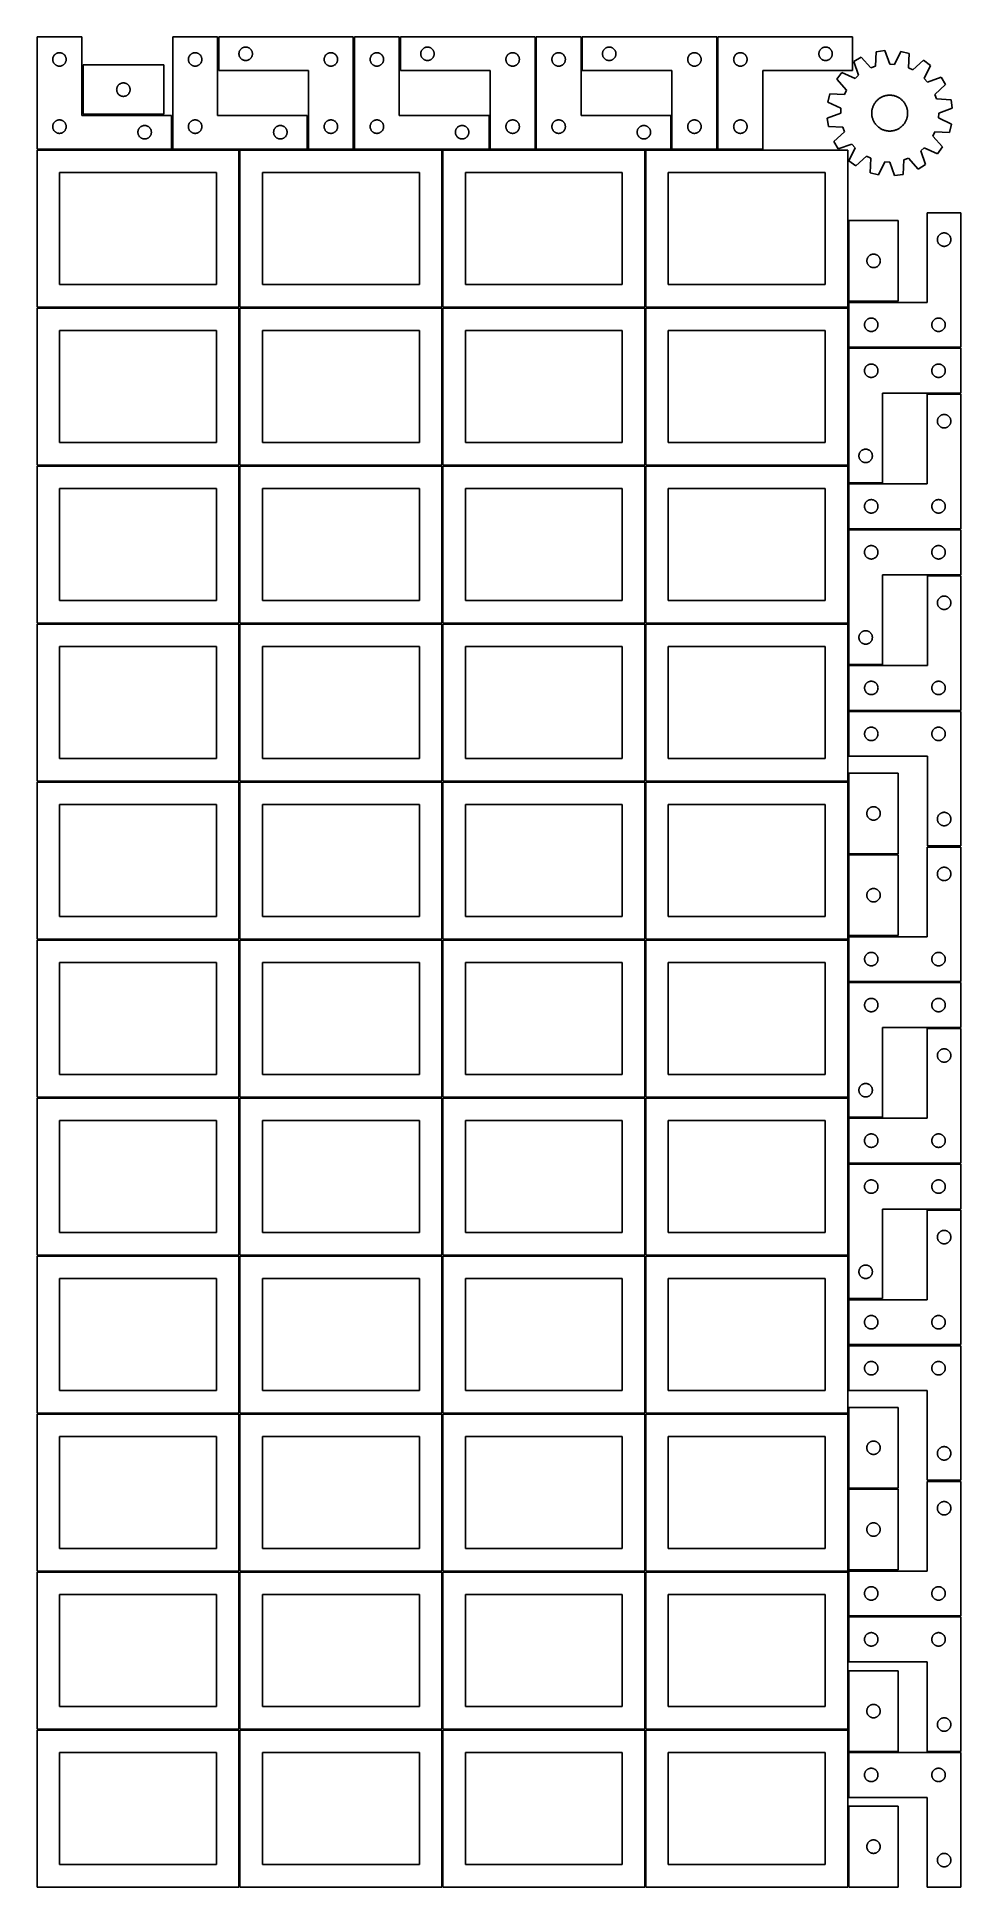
# Model space of a CAD drawing. Header units: millimetres. Extents: x 7 to 1243, y 7 to 2483.
import ezdxf

# ---------------------------------------------------------------- set-up
doc = ezdxf.new("R2010")
doc.units = ezdxf.units.MM
doc.layers.add('CUT', color=7, linetype='CONTINUOUS', true_color=0x000000)

msp = doc.modelspace()

# ---------------------------------------------------------------- linework, layer by layer
at = {"layer": 'CUT'}
for p, q in [((66.520966, 2483.251465), (6.520966, 2483.251465)), ((6.520966, 2483.251465), (6.520966, 2333.251465)), ((66.520966, 2378.251465), (66.520966, 2483.251465)), ((248.041931, 2483.251465), (188.041931, 2483.251465)), ((188.041931, 2483.251465), (188.041931, 2333.251465)), ((248.041931, 2378.251465), (248.041931, 2483.251465)), ((429.680756, 2483.251465), (249.680756, 2483.251465)), ((249.680756, 2483.251465), (249.680756, 2438.251465)), ((429.680756, 2333.251465), (429.680756, 2483.251465)), ((491.201691, 2483.251465), (431.201691, 2483.251465)), ((431.201691, 2483.251465), (431.201691, 2333.251465)), ((491.201691, 2378.251465), (491.201691, 2483.251465)), ((672.840515, 2483.251465), (492.840515, 2483.251465)), ((492.840515, 2483.251465), (492.840515, 2438.251465)), ((672.840515, 2333.251465), (672.840515, 2483.251465)), ((734.361511, 2483.251465), (674.361511, 2483.251465)), ((674.361511, 2483.251465), (674.361511, 2333.251465)), ((734.361511, 2378.251465), (734.361511, 2483.251465)), ((916.000305, 2483.251465), (736.000305, 2483.251465)), ((736.000305, 2483.251465), (736.000305, 2438.251465)), ((916.000305, 2333.251465), (916.000305, 2483.251465)), ((917.521301, 2483.251465), (1097.521301, 2483.251465)), ((917.521301, 2333.251465), (917.521301, 2483.251465)), ((1097.521301, 2483.251465), (1097.521301, 2438.251465)), ((27.520966, 2453.251465), (27.540235, 2453.840093)), ((27.540235, 2452.662837), (27.520966, 2453.251465)), ((27.540235, 2453.840093), (27.597962, 2454.426201)), ((27.597962, 2452.076729), (27.540235, 2452.662837)), ((27.597962, 2454.426201), (27.693898, 2455.007278)), ((27.693898, 2451.495652), (27.597962, 2452.076729)), ((27.693898, 2455.007278), (27.827633, 2455.580836)), ((27.827633, 2455.580836), (27.998594, 2456.14442)), ((27.998594, 2456.14442), (28.20605, 2456.695616)), ((28.20605, 2456.695616), (28.449111, 2457.232063)), ((28.449111, 2457.232063), (28.726737, 2457.751465)), ((28.726737, 2457.751465), (29.037739, 2458.251597)), ((29.037739, 2458.251597), (29.380786, 2458.730318)), ((29.380786, 2458.730318), (29.754407, 2459.185577)), ((29.754407, 2459.185577), (30.157005, 2459.615426)), ((30.157005, 2459.615426), (30.586853, 2460.018023)), ((30.586853, 2460.018023), (31.042113, 2460.391645)), ((31.042113, 2460.391645), (31.520833, 2460.734691)), ((31.520833, 2460.734691), (32.020966, 2461.045693)), ((32.020966, 2461.045693), (32.540367, 2461.32332)), ((32.540367, 2461.32332), (33.076815, 2461.566381)), ((33.076815, 2461.566381), (33.62801, 2461.773836)), ((33.62801, 2461.773836), (34.191594, 2461.944797)), ((34.191594, 2461.944797), (34.765153, 2462.078532)), ((34.765153, 2462.078532), (35.34623, 2462.174469)), ((35.34623, 2462.174469), (35.932337, 2462.232195)), ((35.932337, 2462.232195), (36.520966, 2462.251465)), ((36.520966, 2462.251465), (37.109594, 2462.232195)), ((37.109594, 2462.232195), (37.695701, 2462.174469)), ((37.695701, 2462.174469), (38.276778, 2462.078532)), ((38.276778, 2462.078532), (38.850337, 2461.944797)), ((38.850337, 2461.944797), (39.413921, 2461.773836)), ((39.413921, 2461.773836), (39.965116, 2461.566381)), ((39.965116, 2461.566381), (40.501564, 2461.32332)), ((40.501564, 2461.32332), (41.020966, 2461.045693)), ((41.020966, 2461.045693), (41.521098, 2460.734691)), ((41.521098, 2460.734691), (41.999818, 2460.391645)), ((41.999818, 2460.391645), (42.455078, 2460.018023)), ((42.455078, 2460.018023), (42.884927, 2459.615426)), ((42.884927, 2459.615426), (43.287524, 2459.185577)), ((43.287524, 2459.185577), (43.661146, 2458.730318)), ((43.661146, 2458.730318), (44.004192, 2458.251597)), ((44.004192, 2458.251597), (44.315194, 2457.751465)), ((44.315194, 2457.751465), (44.59282, 2457.232063)), ((44.59282, 2457.232063), (44.835881, 2456.695616)), ((44.835881, 2456.695616), (45.043337, 2456.14442)), ((45.043337, 2456.14442), (45.214298, 2455.580836)), ((45.214298, 2455.580836), (45.348033, 2455.007278)), ((45.348033, 2455.007278), (45.443969, 2454.426201)), ((45.443969, 2452.076729), (45.348033, 2451.495652)), ((45.443969, 2454.426201), (45.501696, 2453.840093)), ((45.501696, 2452.662837), (45.443969, 2452.076729)), ((45.501696, 2453.840093), (45.520966, 2453.251465)), ((45.520966, 2453.251465), (45.501696, 2452.662837)), ((209.041931, 2453.251465), (209.061201, 2453.840093)), ((209.061201, 2452.662837), (209.041931, 2453.251465)), ((209.061201, 2453.840093), (209.118927, 2454.426201)), ((209.118927, 2452.076729), (209.061201, 2452.662837)), ((209.118927, 2454.426201), (209.214864, 2455.007278)), ((209.214864, 2451.495652), (209.118927, 2452.076729)), ((209.214864, 2455.007278), (209.348599, 2455.580836)), ((209.348599, 2455.580836), (209.51956, 2456.14442)), ((209.51956, 2456.14442), (209.727015, 2456.695616)), ((209.727015, 2456.695616), (209.970076, 2457.232063)), ((209.970076, 2457.232063), (210.247703, 2457.751465)), ((210.247703, 2457.751465), (210.558705, 2458.251597)), ((210.558705, 2458.251597), (210.901751, 2458.730318)), ((210.901751, 2458.730318), (211.275373, 2459.185577)), ((211.275373, 2459.185577), (211.67797, 2459.615426)), ((211.67797, 2459.615426), (212.107819, 2460.018023)), ((212.107819, 2460.018023), (212.563078, 2460.391645)), ((212.563078, 2460.391645), (213.041799, 2460.734691)), ((213.041799, 2460.734691), (213.541931, 2461.045693)), ((213.541931, 2461.045693), (214.061333, 2461.32332)), ((214.061333, 2461.32332), (214.59778, 2461.566381)), ((214.59778, 2461.566381), (215.148976, 2461.773836)), ((215.148976, 2461.773836), (215.71256, 2461.944797)), ((215.71256, 2461.944797), (216.286118, 2462.078532)), ((216.286118, 2462.078532), (216.867195, 2462.174469)), ((216.867195, 2462.174469), (217.453303, 2462.232195)), ((217.453303, 2462.232195), (218.041931, 2462.251465)), ((218.041931, 2462.251465), (218.630559, 2462.232195)), ((218.630559, 2462.232195), (219.216667, 2462.174469)), ((219.216667, 2462.174469), (219.797744, 2462.078532)), ((219.797744, 2462.078532), (220.371303, 2461.944797)), ((220.371303, 2461.944797), (220.934886, 2461.773836)), ((220.934886, 2461.773836), (221.486082, 2461.566381)), ((221.486082, 2461.566381), (222.022529, 2461.32332)), ((222.022529, 2461.32332), (222.541931, 2461.045693)), ((222.541931, 2461.045693), (223.042063, 2460.734691)), ((223.042063, 2460.734691), (223.520784, 2460.391645)), ((223.520784, 2460.391645), (223.976043, 2460.018023)), ((223.976043, 2460.018023), (224.405892, 2459.615426)), ((224.405892, 2459.615426), (224.808489, 2459.185577)), ((224.808489, 2459.185577), (225.182111, 2458.730318)), ((225.182111, 2458.730318), (225.525158, 2458.251597)), ((225.525158, 2458.251597), (225.83616, 2457.751465)), ((225.83616, 2457.751465), (226.113786, 2457.232063)), ((226.113786, 2457.232063), (226.356847, 2456.695616)), ((226.356847, 2456.695616), (226.564302, 2456.14442)), ((226.564302, 2456.14442), (226.735264, 2455.580836)), ((226.735264, 2455.580836), (226.868999, 2455.007278)), ((226.868999, 2455.007278), (226.964935, 2454.426201)), ((226.964935, 2452.076729), (226.868999, 2451.495652)), ((226.964935, 2454.426201), (227.022661, 2453.840093)), ((227.022661, 2452.662837), (226.964935, 2452.076729)), ((227.022661, 2453.840093), (227.041931, 2453.251465)), ((227.041931, 2453.251465), (227.022661, 2452.662837)), ((276.680756, 2460.751465), (276.700025, 2461.340093)), ((276.700025, 2460.162837), (276.680756, 2460.751465)), ((276.700025, 2461.340093), (276.757752, 2461.926201)), ((276.757752, 2459.576729), (276.700025, 2460.162837)), ((276.757752, 2461.926201), (276.853688, 2462.507278)), ((276.853688, 2458.995652), (276.757752, 2459.576729)), ((276.853688, 2462.507278), (276.987423, 2463.080836)), ((276.987423, 2458.422093), (276.853688, 2458.995652)), ((276.987423, 2463.080836), (277.158384, 2463.64442)), ((277.158384, 2457.85851), (276.987423, 2458.422093)), ((277.158384, 2463.64442), (277.36584, 2464.195616)), ((277.36584, 2457.307314), (277.158384, 2457.85851)), ((277.36584, 2464.195616), (277.608901, 2464.732063)), ((277.608901, 2456.770867), (277.36584, 2457.307314)), ((277.608901, 2464.732063), (277.886527, 2465.251465)), ((277.886527, 2456.251465), (277.608901, 2456.770867)), ((277.886527, 2465.251465), (278.197529, 2465.751597)), ((278.197529, 2455.751333), (277.886527, 2456.251465)), ((278.197529, 2465.751597), (278.540576, 2466.230318)), ((278.540576, 2455.272612), (278.197529, 2455.751333)), ((278.540576, 2466.230318), (278.914197, 2466.685577)), ((278.914197, 2454.817353), (278.540576, 2455.272612)), ((278.914197, 2466.685577), (279.316795, 2467.115426)), ((279.316795, 2454.387504), (278.914197, 2454.817353)), ((279.316795, 2467.115426), (279.746643, 2467.518023)), ((279.746643, 2453.984907), (279.316795, 2454.387504)), ((279.746643, 2467.518023), (280.201903, 2467.891645)), ((280.201903, 2453.611285), (279.746643, 2453.984907)), ((280.201903, 2467.891645), (280.680624, 2468.234691)), ((280.680624, 2453.268238), (280.201903, 2453.611285)), ((280.680624, 2468.234691), (281.180756, 2468.545693)), ((281.180756, 2452.957236), (280.680624, 2453.268238)), ((281.180756, 2468.545693), (281.700157, 2468.82332)), ((281.700157, 2452.67961), (281.180756, 2452.957236)), ((281.700157, 2468.82332), (282.236605, 2469.066381)), ((282.236605, 2452.436549), (281.700157, 2452.67961)), ((282.236605, 2469.066381), (282.7878, 2469.273836)), ((282.7878, 2452.229094), (282.236605, 2452.436549)), ((282.7878, 2469.273836), (283.351384, 2469.444797)), ((283.351384, 2452.058132), (282.7878, 2452.229094)), ((283.351384, 2469.444797), (283.924943, 2469.578532)), ((283.924943, 2451.924397), (283.351384, 2452.058132)), ((283.924943, 2469.578532), (284.50602, 2469.674469)), ((284.50602, 2469.674469), (285.092127, 2469.732195)), ((285.092127, 2469.732195), (285.680756, 2469.751465)), ((285.680756, 2469.751465), (286.269384, 2469.732195)), ((286.269384, 2469.732195), (286.855491, 2469.674469)), ((286.855491, 2469.674469), (287.436569, 2469.578532)), ((287.436569, 2469.578532), (288.010127, 2469.444797)), ((288.010127, 2452.058132), (287.436569, 2451.924397)), ((288.010127, 2469.444797), (288.573711, 2469.273836)), ((288.573711, 2452.229094), (288.010127, 2452.058132)), ((288.573711, 2469.273836), (289.124907, 2469.066381)), ((289.124907, 2452.436549), (288.573711, 2452.229094)), ((289.124907, 2469.066381), (289.661354, 2468.82332)), ((289.661354, 2452.67961), (289.124907, 2452.436549)), ((289.661354, 2468.82332), (290.180756, 2468.545693)), ((290.180756, 2452.957236), (289.661354, 2452.67961)), ((290.180756, 2468.545693), (290.680888, 2468.234691)), ((290.680888, 2453.268238), (290.180756, 2452.957236)), ((290.680888, 2468.234691), (291.159608, 2467.891645)), ((291.159608, 2453.611285), (290.680888, 2453.268238)), ((291.159608, 2467.891645), (291.614868, 2467.518023)), ((291.614868, 2453.984907), (291.159608, 2453.611285)), ((291.614868, 2467.518023), (292.044717, 2467.115426)), ((292.044717, 2454.387504), (291.614868, 2453.984907)), ((292.044717, 2467.115426), (292.447314, 2466.685577)), ((292.447314, 2454.817353), (292.044717, 2454.387504)), ((292.447314, 2466.685577), (292.820936, 2466.230318)), ((292.820936, 2455.272612), (292.447314, 2454.817353)), ((292.820936, 2466.230318), (293.163982, 2465.751597)), ((293.163982, 2455.751333), (292.820936, 2455.272612)), ((293.163982, 2465.751597), (293.474984, 2465.251465)), ((293.474984, 2456.251465), (293.163982, 2455.751333)), ((293.474984, 2465.251465), (293.75261, 2464.732063)), ((293.75261, 2456.770867), (293.474984, 2456.251465)), ((293.75261, 2464.732063), (293.995671, 2464.195616)), ((293.995671, 2457.307314), (293.75261, 2456.770867)), ((293.995671, 2464.195616), (294.203127, 2463.64442)), ((294.203127, 2457.85851), (293.995671, 2457.307314)), ((294.203127, 2463.64442), (294.374088, 2463.080836)), ((294.374088, 2458.422093), (294.203127, 2457.85851)), ((294.374088, 2463.080836), (294.507823, 2462.507278)), ((294.507823, 2458.995652), (294.374088, 2458.422093)), ((294.507823, 2462.507278), (294.603759, 2461.926201)), ((294.603759, 2459.576729), (294.507823, 2458.995652)), ((294.603759, 2461.926201), (294.661486, 2461.340093)), ((294.661486, 2460.162837), (294.603759, 2459.576729)), ((294.661486, 2461.340093), (294.680756, 2460.751465)), ((294.680756, 2460.751465), (294.661486, 2460.162837)), ((390.680756, 2453.251465), (390.700025, 2453.840093)), ((390.700025, 2452.662837), (390.680756, 2453.251465)), ((390.700025, 2453.840093), (390.757752, 2454.426201)), ((390.757752, 2452.076729), (390.700025, 2452.662837)), ((390.757752, 2454.426201), (390.853688, 2455.007278)), ((390.853688, 2451.495652), (390.757752, 2452.076729)), ((390.853688, 2455.007278), (390.987423, 2455.580836)), ((390.987423, 2455.580836), (391.158384, 2456.14442)), ((391.158384, 2456.14442), (391.36584, 2456.695616)), ((391.36584, 2456.695616), (391.608901, 2457.232063)), ((391.608901, 2457.232063), (391.886527, 2457.751465)), ((391.886527, 2457.751465), (392.197529, 2458.251597)), ((392.197529, 2458.251597), (392.540576, 2458.730318)), ((392.540576, 2458.730318), (392.914197, 2459.185577)), ((392.914197, 2459.185577), (393.316795, 2459.615426)), ((393.316795, 2459.615426), (393.746643, 2460.018023)), ((393.746643, 2460.018023), (394.201903, 2460.391645)), ((394.201903, 2460.391645), (394.680624, 2460.734691)), ((394.680624, 2460.734691), (395.180756, 2461.045693)), ((395.180756, 2461.045693), (395.700157, 2461.32332)), ((395.700157, 2461.32332), (396.236605, 2461.566381)), ((396.236605, 2461.566381), (396.7878, 2461.773836)), ((396.7878, 2461.773836), (397.351384, 2461.944797)), ((397.351384, 2461.944797), (397.924943, 2462.078532)), ((397.924943, 2462.078532), (398.50602, 2462.174469)), ((398.50602, 2462.174469), (399.092127, 2462.232195)), ((399.092127, 2462.232195), (399.680756, 2462.251465)), ((399.680756, 2462.251465), (400.269384, 2462.232195)), ((400.269384, 2462.232195), (400.855491, 2462.174469)), ((400.855491, 2462.174469), (401.436569, 2462.078532)), ((401.436569, 2462.078532), (402.010127, 2461.944797)), ((402.010127, 2461.944797), (402.573711, 2461.773836)), ((402.573711, 2461.773836), (403.124907, 2461.566381)), ((403.124907, 2461.566381), (403.661354, 2461.32332)), ((403.661354, 2461.32332), (404.180756, 2461.045693)), ((404.180756, 2461.045693), (404.680888, 2460.734691)), ((404.680888, 2460.734691), (405.159608, 2460.391645)), ((405.159608, 2460.391645), (405.614868, 2460.018023)), ((405.614868, 2460.018023), (406.044717, 2459.615426)), ((406.044717, 2459.615426), (406.447314, 2459.185577)), ((406.447314, 2459.185577), (406.820936, 2458.730318)), ((406.820936, 2458.730318), (407.163982, 2458.251597)), ((407.163982, 2458.251597), (407.474984, 2457.751465)), ((407.474984, 2457.751465), (407.75261, 2457.232063)), ((407.75261, 2457.232063), (407.995671, 2456.695616)), ((407.995671, 2456.695616), (408.203127, 2456.14442)), ((408.203127, 2456.14442), (408.374088, 2455.580836)), ((408.374088, 2455.580836), (408.507823, 2455.007278)), ((408.507823, 2455.007278), (408.603759, 2454.426201)), ((408.603759, 2452.076729), (408.507823, 2451.495652)), ((408.603759, 2454.426201), (408.661486, 2453.840093)), ((408.661486, 2452.662837), (408.603759, 2452.076729)), ((408.661486, 2453.840093), (408.680756, 2453.251465)), ((408.680756, 2453.251465), (408.661486, 2452.662837)), ((452.201691, 2453.251465), (452.22096, 2453.840093)), ((452.22096, 2452.662837), (452.201691, 2453.251465)), ((452.22096, 2453.840093), (452.278687, 2454.426201)), ((452.278687, 2452.076729), (452.22096, 2452.662837)), ((452.278687, 2454.426201), (452.374623, 2455.007278)), ((452.374623, 2451.495652), (452.278687, 2452.076729)), ((452.374623, 2455.007278), (452.508358, 2455.580836)), ((452.508358, 2455.580836), (452.67932, 2456.14442)), ((452.67932, 2456.14442), (452.886775, 2456.695616)), ((452.886775, 2456.695616), (453.129836, 2457.232063)), ((453.129836, 2457.232063), (453.407462, 2457.751465)), ((453.407462, 2457.751465), (453.718464, 2458.251597)), ((453.718464, 2458.251597), (454.061511, 2458.730318)), ((454.061511, 2458.730318), (454.435132, 2459.185577)), ((454.435132, 2459.185577), (454.83773, 2459.615426)), ((454.83773, 2459.615426), (455.267578, 2460.018023)), ((455.267578, 2460.018023), (455.722838, 2460.391645)), ((455.722838, 2460.391645), (456.201559, 2460.734691)), ((456.201559, 2460.734691), (456.701691, 2461.045693)), ((456.701691, 2461.045693), (457.221092, 2461.32332)), ((457.221092, 2461.32332), (457.75754, 2461.566381)), ((457.75754, 2461.566381), (458.308735, 2461.773836)), ((458.308735, 2461.773836), (458.872319, 2461.944797)), ((458.872319, 2461.944797), (459.445878, 2462.078532)), ((459.445878, 2462.078532), (460.026955, 2462.174469)), ((460.026955, 2462.174469), (460.613063, 2462.232195)), ((460.613063, 2462.232195), (461.201691, 2462.251465)), ((461.201691, 2462.251465), (461.790319, 2462.232195)), ((461.790319, 2462.232195), (462.376426, 2462.174469)), ((462.376426, 2462.174469), (462.957504, 2462.078532)), ((462.957504, 2462.078532), (463.531062, 2461.944797)), ((463.531062, 2461.944797), (464.094646, 2461.773836)), ((464.094646, 2461.773836), (464.645842, 2461.566381)), ((464.645842, 2461.566381), (465.182289, 2461.32332)), ((465.182289, 2461.32332), (465.701691, 2461.045693)), ((465.701691, 2461.045693), (466.201823, 2460.734691)), ((466.201823, 2460.734691), (466.680544, 2460.391645)), ((466.680544, 2460.391645), (467.135803, 2460.018023)), ((467.135803, 2460.018023), (467.565652, 2459.615426)), ((467.565652, 2459.615426), (467.968249, 2459.185577)), ((467.968249, 2459.185577), (468.341871, 2458.730318)), ((468.341871, 2458.730318), (468.684917, 2458.251597)), ((468.684917, 2458.251597), (468.995919, 2457.751465)), ((468.995919, 2457.751465), (469.273545, 2457.232063)), ((469.273545, 2457.232063), (469.516606, 2456.695616)), ((469.516606, 2456.695616), (469.724062, 2456.14442)), ((469.724062, 2456.14442), (469.895023, 2455.580836)), ((469.895023, 2455.580836), (470.028758, 2455.007278)), ((470.028758, 2455.007278), (470.124694, 2454.426201)), ((470.124694, 2452.076729), (470.028758, 2451.495652)), ((470.124694, 2454.426201), (470.182421, 2453.840093)), ((470.182421, 2452.662837), (470.124694, 2452.076729)), ((470.182421, 2453.840093), (470.201691, 2453.251465)), ((470.201691, 2453.251465), (470.182421, 2452.662837)), ((519.840515, 2460.751465), (519.859785, 2461.340093)), ((519.859785, 2460.162837), (519.840515, 2460.751465)), ((519.859785, 2461.340093), (519.917511, 2461.926201)), ((519.917511, 2459.576729), (519.859785, 2460.162837)), ((519.917511, 2461.926201), (520.013448, 2462.507278)), ((520.013448, 2458.995652), (519.917511, 2459.576729)), ((520.013448, 2462.507278), (520.147183, 2463.080836)), ((520.147183, 2458.422093), (520.013448, 2458.995652)), ((520.147183, 2463.080836), (520.318144, 2463.64442)), ((520.318144, 2457.85851), (520.147183, 2458.422093)), ((520.318144, 2463.64442), (520.525599, 2464.195616)), ((520.525599, 2457.307314), (520.318144, 2457.85851)), ((520.525599, 2464.195616), (520.76866, 2464.732063)), ((520.76866, 2456.770867), (520.525599, 2457.307314)), ((520.76866, 2464.732063), (521.046287, 2465.251465)), ((521.046287, 2456.251465), (520.76866, 2456.770867)), ((521.046287, 2465.251465), (521.357289, 2465.751597)), ((521.357289, 2455.751333), (521.046287, 2456.251465)), ((521.357289, 2465.751597), (521.700335, 2466.230318)), ((521.700335, 2455.272612), (521.357289, 2455.751333)), ((521.700335, 2466.230318), (522.073957, 2466.685577)), ((522.073957, 2454.817353), (521.700335, 2455.272612)), ((522.073957, 2466.685577), (522.476554, 2467.115426)), ((522.476554, 2454.387504), (522.073957, 2454.817353)), ((522.476554, 2467.115426), (522.906403, 2467.518023)), ((522.906403, 2453.984907), (522.476554, 2454.387504)), ((522.906403, 2467.518023), (523.361662, 2467.891645)), ((523.361662, 2453.611285), (522.906403, 2453.984907)), ((523.361662, 2467.891645), (523.840383, 2468.234691)), ((523.840383, 2453.268238), (523.361662, 2453.611285)), ((523.840383, 2468.234691), (524.340515, 2468.545693)), ((524.340515, 2452.957236), (523.840383, 2453.268238)), ((524.340515, 2468.545693), (524.859917, 2468.82332)), ((524.859917, 2452.67961), (524.340515, 2452.957236)), ((524.859917, 2468.82332), (525.396364, 2469.066381)), ((525.396364, 2452.436549), (524.859917, 2452.67961)), ((525.396364, 2469.066381), (525.94756, 2469.273836)), ((525.94756, 2452.229094), (525.396364, 2452.436549)), ((525.94756, 2469.273836), (526.511144, 2469.444797)), ((526.511144, 2452.058132), (525.94756, 2452.229094)), ((526.511144, 2469.444797), (527.084702, 2469.578532)), ((527.084702, 2451.924397), (526.511144, 2452.058132)), ((527.084702, 2469.578532), (527.665779, 2469.674469)), ((527.665779, 2469.674469), (528.251887, 2469.732195)), ((528.251887, 2469.732195), (528.840515, 2469.751465)), ((528.840515, 2469.751465), (529.429143, 2469.732195)), ((529.429143, 2469.732195), (530.015251, 2469.674469)), ((530.015251, 2469.674469), (530.596328, 2469.578532)), ((530.596328, 2469.578532), (531.169887, 2469.444797)), ((531.169887, 2452.058132), (530.596328, 2451.924397)), ((531.169887, 2469.444797), (531.73347, 2469.273836)), ((531.73347, 2452.229094), (531.169887, 2452.058132)), ((531.73347, 2469.273836), (532.284666, 2469.066381)), ((532.284666, 2452.436549), (531.73347, 2452.229094)), ((532.284666, 2469.066381), (532.821113, 2468.82332)), ((532.821113, 2452.67961), (532.284666, 2452.436549)), ((532.821113, 2468.82332), (533.340515, 2468.545693)), ((533.340515, 2452.957236), (532.821113, 2452.67961)), ((533.340515, 2468.545693), (533.840647, 2468.234691)), ((533.840647, 2453.268238), (533.340515, 2452.957236)), ((533.840647, 2468.234691), (534.319368, 2467.891645)), ((534.319368, 2453.611285), (533.840647, 2453.268238)), ((534.319368, 2467.891645), (534.774627, 2467.518023)), ((534.774627, 2453.984907), (534.319368, 2453.611285)), ((534.774627, 2467.518023), (535.204476, 2467.115426)), ((535.204476, 2454.387504), (534.774627, 2453.984907)), ((535.204476, 2467.115426), (535.607073, 2466.685577)), ((535.607073, 2454.817353), (535.204476, 2454.387504)), ((535.607073, 2466.685577), (535.980695, 2466.230318)), ((535.980695, 2455.272612), (535.607073, 2454.817353)), ((535.980695, 2466.230318), (536.323742, 2465.751597)), ((536.323742, 2455.751333), (535.980695, 2455.272612)), ((536.323742, 2465.751597), (536.634744, 2465.251465)), ((536.634744, 2456.251465), (536.323742, 2455.751333)), ((536.634744, 2465.251465), (536.91237, 2464.732063)), ((536.91237, 2456.770867), (536.634744, 2456.251465)), ((536.91237, 2464.732063), (537.155431, 2464.195616)), ((537.155431, 2457.307314), (536.91237, 2456.770867)), ((537.155431, 2464.195616), (537.362886, 2463.64442)), ((537.362886, 2457.85851), (537.155431, 2457.307314)), ((537.362886, 2463.64442), (537.533848, 2463.080836)), ((537.533848, 2458.422093), (537.362886, 2457.85851)), ((537.533848, 2463.080836), (537.667583, 2462.507278)), ((537.667583, 2458.995652), (537.533848, 2458.422093)), ((537.667583, 2462.507278), (537.763519, 2461.926201)), ((537.763519, 2459.576729), (537.667583, 2458.995652)), ((537.763519, 2461.926201), (537.821245, 2461.340093)), ((537.821245, 2460.162837), (537.763519, 2459.576729)), ((537.821245, 2461.340093), (537.840515, 2460.751465)), ((537.840515, 2460.751465), (537.821245, 2460.162837)), ((633.840515, 2453.251465), (633.859785, 2453.840093)), ((633.859785, 2452.662837), (633.840515, 2453.251465)), ((633.859785, 2453.840093), (633.917511, 2454.426201)), ((633.917511, 2452.076729), (633.859785, 2452.662837)), ((633.917511, 2454.426201), (634.013448, 2455.007278)), ((634.013448, 2451.495652), (633.917511, 2452.076729)), ((634.013448, 2455.007278), (634.147183, 2455.580836)), ((634.147183, 2455.580836), (634.318144, 2456.14442)), ((634.318144, 2456.14442), (634.525599, 2456.695616)), ((634.525599, 2456.695616), (634.76866, 2457.232063)), ((634.76866, 2457.232063), (635.046287, 2457.751465)), ((635.046287, 2457.751465), (635.357289, 2458.251597)), ((635.357289, 2458.251597), (635.700335, 2458.730318)), ((635.700335, 2458.730318), (636.073957, 2459.185577)), ((636.073957, 2459.185577), (636.476554, 2459.615426)), ((636.476554, 2459.615426), (636.906403, 2460.018023)), ((636.906403, 2460.018023), (637.361662, 2460.391645)), ((637.361662, 2460.391645), (637.840383, 2460.734691)), ((637.840383, 2460.734691), (638.340515, 2461.045693)), ((638.340515, 2461.045693), (638.859917, 2461.32332)), ((638.859917, 2461.32332), (639.396364, 2461.566381)), ((639.396364, 2461.566381), (639.94756, 2461.773836)), ((639.94756, 2461.773836), (640.511144, 2461.944797)), ((640.511144, 2461.944797), (641.084702, 2462.078532)), ((641.084702, 2462.078532), (641.665779, 2462.174469)), ((641.665779, 2462.174469), (642.251887, 2462.232195)), ((642.251887, 2462.232195), (642.840515, 2462.251465)), ((642.840515, 2462.251465), (643.429143, 2462.232195)), ((643.429143, 2462.232195), (644.015251, 2462.174469)), ((644.015251, 2462.174469), (644.596328, 2462.078532)), ((644.596328, 2462.078532), (645.169887, 2461.944797)), ((645.169887, 2461.944797), (645.73347, 2461.773836)), ((645.73347, 2461.773836), (646.284666, 2461.566381)), ((646.284666, 2461.566381), (646.821113, 2461.32332)), ((646.821113, 2461.32332), (647.340515, 2461.045693)), ((647.340515, 2461.045693), (647.840647, 2460.734691)), ((647.840647, 2460.734691), (648.319368, 2460.391645)), ((648.319368, 2460.391645), (648.774627, 2460.018023)), ((648.774627, 2460.018023), (649.204476, 2459.615426)), ((649.204476, 2459.615426), (649.607073, 2459.185577)), ((649.607073, 2459.185577), (649.980695, 2458.730318)), ((649.980695, 2458.730318), (650.323742, 2458.251597)), ((650.323742, 2458.251597), (650.634744, 2457.751465)), ((650.634744, 2457.751465), (650.91237, 2457.232063)), ((650.91237, 2457.232063), (651.155431, 2456.695616)), ((651.155431, 2456.695616), (651.362886, 2456.14442)), ((651.362886, 2456.14442), (651.533848, 2455.580836)), ((651.533848, 2455.580836), (651.667583, 2455.007278)), ((651.667583, 2455.007278), (651.763519, 2454.426201)), ((651.763519, 2452.076729), (651.667583, 2451.495652)), ((651.763519, 2454.426201), (651.821245, 2453.840093)), ((651.821245, 2452.662837), (651.763519, 2452.076729)), ((651.821245, 2453.840093), (651.840515, 2453.251465)), ((651.840515, 2453.251465), (651.821245, 2452.662837)), ((695.361511, 2453.251465), (695.380781, 2453.840093)), ((695.380781, 2452.662837), (695.361511, 2453.251465)), ((695.380781, 2453.840093), (695.438507, 2454.426201)), ((695.438507, 2452.076729), (695.380781, 2452.662837)), ((695.438507, 2454.426201), (695.534444, 2455.007278)), ((695.534444, 2451.495652), (695.438507, 2452.076729)), ((695.534444, 2455.007278), (695.668179, 2455.580836)), ((695.668179, 2455.580836), (695.83914, 2456.14442)), ((695.83914, 2456.14442), (696.046595, 2456.695616)), ((696.046595, 2456.695616), (696.289657, 2457.232063)), ((696.289657, 2457.232063), (696.567283, 2457.751465)), ((696.567283, 2457.751465), (696.878285, 2458.251597)), ((696.878285, 2458.251597), (697.221331, 2458.730318)), ((697.221331, 2458.730318), (697.594953, 2459.185577)), ((697.594953, 2459.185577), (697.99755, 2459.615426)), ((697.99755, 2459.615426), (698.427399, 2460.018023)), ((698.427399, 2460.018023), (698.882658, 2460.391645)), ((698.882658, 2460.391645), (699.361379, 2460.734691)), ((699.361379, 2460.734691), (699.861511, 2461.045693)), ((699.861511, 2461.045693), (700.380913, 2461.32332)), ((700.380913, 2461.32332), (700.91736, 2461.566381)), ((700.91736, 2461.566381), (701.468556, 2461.773836)), ((701.468556, 2461.773836), (702.03214, 2461.944797)), ((702.03214, 2461.944797), (702.605698, 2462.078532)), ((702.605698, 2462.078532), (703.186776, 2462.174469)), ((703.186776, 2462.174469), (703.772883, 2462.232195)), ((703.772883, 2462.232195), (704.361511, 2462.251465)), ((704.361511, 2462.251465), (704.950139, 2462.232195)), ((704.950139, 2462.232195), (705.536247, 2462.174469)), ((705.536247, 2462.174469), (706.117324, 2462.078532)), ((706.117324, 2462.078532), (706.690883, 2461.944797)), ((706.690883, 2461.944797), (707.254466, 2461.773836)), ((707.254466, 2461.773836), (707.805662, 2461.566381)), ((707.805662, 2461.566381), (708.342109, 2461.32332)), ((708.342109, 2461.32332), (708.861511, 2461.045693)), ((708.861511, 2461.045693), (709.361643, 2460.734691)), ((709.361643, 2460.734691), (709.840364, 2460.391645)), ((709.840364, 2460.391645), (710.295624, 2460.018023)), ((710.295624, 2460.018023), (710.725472, 2459.615426)), ((710.725472, 2459.615426), (711.128069, 2459.185577)), ((711.128069, 2459.185577), (711.501691, 2458.730318)), ((711.501691, 2458.730318), (711.844738, 2458.251597)), ((711.844738, 2458.251597), (712.15574, 2457.751465)), ((712.15574, 2457.751465), (712.433366, 2457.232063)), ((712.433366, 2457.232063), (712.676427, 2456.695616)), ((712.676427, 2456.695616), (712.883882, 2456.14442)), ((712.883882, 2456.14442), (713.054844, 2455.580836)), ((713.054844, 2455.580836), (713.188579, 2455.007278)), ((713.188579, 2455.007278), (713.284515, 2454.426201)), ((713.284515, 2452.076729), (713.188579, 2451.495652)), ((713.284515, 2454.426201), (713.342242, 2453.840093)), ((713.342242, 2452.662837), (713.284515, 2452.076729)), ((713.342242, 2453.840093), (713.361511, 2453.251465)), ((713.361511, 2453.251465), (713.342242, 2452.662837)), ((763.000305, 2460.751465), (763.019575, 2461.340093)), ((763.019575, 2460.162837), (763.000305, 2460.751465)), ((763.019575, 2461.340093), (763.077301, 2461.926201)), ((763.077301, 2459.576729), (763.019575, 2460.162837)), ((763.077301, 2461.926201), (763.173238, 2462.507278)), ((763.173238, 2458.995652), (763.077301, 2459.576729)), ((763.173238, 2462.507278), (763.306973, 2463.080836)), ((763.306973, 2458.422093), (763.173238, 2458.995652)), ((763.306973, 2463.080836), (763.477934, 2463.64442)), ((763.477934, 2457.85851), (763.306973, 2458.422093)), ((763.477934, 2463.64442), (763.685389, 2464.195616)), ((763.685389, 2457.307314), (763.477934, 2457.85851)), ((763.685389, 2464.195616), (763.928451, 2464.732063)), ((763.928451, 2456.770867), (763.685389, 2457.307314)), ((763.928451, 2464.732063), (764.206077, 2465.251465)), ((764.206077, 2456.251465), (763.928451, 2456.770867)), ((764.206077, 2465.251465), (764.517079, 2465.751597)), ((764.517079, 2455.751333), (764.206077, 2456.251465)), ((764.517079, 2465.751597), (764.860125, 2466.230318)), ((764.860125, 2455.272612), (764.517079, 2455.751333)), ((764.860125, 2466.230318), (765.233747, 2466.685577)), ((765.233747, 2454.817353), (764.860125, 2455.272612)), ((765.233747, 2466.685577), (765.636344, 2467.115426)), ((765.636344, 2454.387504), (765.233747, 2454.817353)), ((765.636344, 2467.115426), (766.066193, 2467.518023)), ((766.066193, 2453.984907), (765.636344, 2454.387504)), ((766.066193, 2467.518023), (766.521452, 2467.891645)), ((766.521452, 2453.611285), (766.066193, 2453.984907)), ((766.521452, 2467.891645), (767.000173, 2468.234691)), ((767.000173, 2453.268238), (766.521452, 2453.611285)), ((767.000173, 2468.234691), (767.500305, 2468.545693)), ((767.500305, 2452.957236), (767.000173, 2453.268238)), ((767.500305, 2468.545693), (768.019707, 2468.82332)), ((768.019707, 2452.67961), (767.500305, 2452.957236)), ((768.019707, 2468.82332), (768.556154, 2469.066381)), ((768.556154, 2452.436549), (768.019707, 2452.67961)), ((768.556154, 2469.066381), (769.10735, 2469.273836)), ((769.10735, 2452.229094), (768.556154, 2452.436549)), ((769.10735, 2469.273836), (769.670934, 2469.444797)), ((769.670934, 2452.058132), (769.10735, 2452.229094)), ((769.670934, 2469.444797), (770.244492, 2469.578532)), ((770.244492, 2451.924397), (769.670934, 2452.058132)), ((770.244492, 2469.578532), (770.825569, 2469.674469)), ((770.825569, 2469.674469), (771.411677, 2469.732195)), ((771.411677, 2469.732195), (772.000305, 2469.751465)), ((772.000305, 2469.751465), (772.588933, 2469.732195)), ((772.588933, 2469.732195), (773.175041, 2469.674469)), ((773.175041, 2469.674469), (773.756118, 2469.578532)), ((773.756118, 2469.578532), (774.329677, 2469.444797)), ((774.329677, 2452.058132), (773.756118, 2451.924397)), ((774.329677, 2469.444797), (774.89326, 2469.273836)), ((774.89326, 2452.229094), (774.329677, 2452.058132)), ((774.89326, 2469.273836), (775.444456, 2469.066381)), ((775.444456, 2452.436549), (774.89326, 2452.229094)), ((775.444456, 2469.066381), (775.980903, 2468.82332)), ((775.980903, 2452.67961), (775.444456, 2452.436549)), ((775.980903, 2468.82332), (776.500305, 2468.545693)), ((776.500305, 2452.957236), (775.980903, 2452.67961)), ((776.500305, 2468.545693), (777.000437, 2468.234691)), ((777.000437, 2453.268238), (776.500305, 2452.957236)), ((777.000437, 2468.234691), (777.479158, 2467.891645)), ((777.479158, 2453.611285), (777.000437, 2453.268238)), ((777.479158, 2467.891645), (777.934418, 2467.518023)), ((777.934418, 2453.984907), (777.479158, 2453.611285)), ((777.934418, 2467.518023), (778.364266, 2467.115426)), ((778.364266, 2454.387504), (777.934418, 2453.984907)), ((778.364266, 2467.115426), (778.766863, 2466.685577)), ((778.766863, 2454.817353), (778.364266, 2454.387504)), ((778.766863, 2466.685577), (779.140485, 2466.230318)), ((779.140485, 2455.272612), (778.766863, 2454.817353)), ((779.140485, 2466.230318), (779.483532, 2465.751597)), ((779.483532, 2455.751333), (779.140485, 2455.272612)), ((779.483532, 2465.751597), (779.794534, 2465.251465)), ((779.794534, 2456.251465), (779.483532, 2455.751333)), ((779.794534, 2465.251465), (780.07216, 2464.732063)), ((780.07216, 2456.770867), (779.794534, 2456.251465)), ((780.07216, 2464.732063), (780.315221, 2464.195616)), ((780.315221, 2457.307314), (780.07216, 2456.770867)), ((780.315221, 2464.195616), (780.522676, 2463.64442)), ((780.522676, 2457.85851), (780.315221, 2457.307314)), ((780.522676, 2463.64442), (780.693638, 2463.080836)), ((780.693638, 2458.422093), (780.522676, 2457.85851)), ((780.693638, 2463.080836), (780.827373, 2462.507278)), ((780.827373, 2458.995652), (780.693638, 2458.422093)), ((780.827373, 2462.507278), (780.923309, 2461.926201)), ((780.923309, 2459.576729), (780.827373, 2458.995652)), ((780.923309, 2461.926201), (780.981035, 2461.340093)), ((780.981035, 2460.162837), (780.923309, 2459.576729)), ((780.981035, 2461.340093), (781.000305, 2460.751465)), ((781.000305, 2460.751465), (780.981035, 2460.162837)), ((877.000305, 2453.251465), (877.019575, 2453.840093)), ((877.019575, 2452.662837), (877.000305, 2453.251465)), ((877.019575, 2453.840093), (877.077301, 2454.426201)), ((877.077301, 2452.076729), (877.019575, 2452.662837)), ((877.077301, 2454.426201), (877.173238, 2455.007278)), ((877.173238, 2451.495652), (877.077301, 2452.076729)), ((877.173238, 2455.007278), (877.306973, 2455.580836)), ((877.306973, 2455.580836), (877.477934, 2456.14442)), ((877.477934, 2456.14442), (877.685389, 2456.695616)), ((877.685389, 2456.695616), (877.928451, 2457.232063)), ((877.928451, 2457.232063), (878.206077, 2457.751465)), ((878.206077, 2457.751465), (878.517079, 2458.251597)), ((878.517079, 2458.251597), (878.860125, 2458.730318)), ((878.860125, 2458.730318), (879.233747, 2459.185577)), ((879.233747, 2459.185577), (879.636344, 2459.615426)), ((879.636344, 2459.615426), (880.066193, 2460.018023)), ((880.066193, 2460.018023), (880.521452, 2460.391645)), ((880.521452, 2460.391645), (881.000173, 2460.734691)), ((881.000173, 2460.734691), (881.500305, 2461.045693)), ((881.500305, 2461.045693), (882.019707, 2461.32332)), ((882.019707, 2461.32332), (882.556154, 2461.566381)), ((882.556154, 2461.566381), (883.10735, 2461.773836)), ((883.10735, 2461.773836), (883.670934, 2461.944797)), ((883.670934, 2461.944797), (884.244492, 2462.078532)), ((884.244492, 2462.078532), (884.825569, 2462.174469)), ((884.825569, 2462.174469), (885.411677, 2462.232195)), ((885.411677, 2462.232195), (886.000305, 2462.251465)), ((886.000305, 2462.251465), (886.588933, 2462.232195)), ((886.588933, 2462.232195), (887.175041, 2462.174469)), ((887.175041, 2462.174469), (887.756118, 2462.078532)), ((887.756118, 2462.078532), (888.329677, 2461.944797)), ((888.329677, 2461.944797), (888.89326, 2461.773836)), ((888.89326, 2461.773836), (889.444456, 2461.566381)), ((889.444456, 2461.566381), (889.980903, 2461.32332)), ((889.980903, 2461.32332), (890.500305, 2461.045693)), ((890.500305, 2461.045693), (891.000437, 2460.734691)), ((891.000437, 2460.734691), (891.479158, 2460.391645)), ((891.479158, 2460.391645), (891.934418, 2460.018023)), ((891.934418, 2460.018023), (892.364266, 2459.615426)), ((892.364266, 2459.615426), (892.766863, 2459.185577)), ((892.766863, 2459.185577), (893.140485, 2458.730318)), ((893.140485, 2458.730318), (893.483532, 2458.251597)), ((893.483532, 2458.251597), (893.794534, 2457.751465)), ((893.794534, 2457.751465), (894.07216, 2457.232063)), ((894.07216, 2457.232063), (894.315221, 2456.695616)), ((894.315221, 2456.695616), (894.522676, 2456.14442)), ((894.522676, 2456.14442), (894.693638, 2455.580836)), ((894.693638, 2455.580836), (894.827373, 2455.007278)), ((894.827373, 2455.007278), (894.923309, 2454.426201)), ((894.923309, 2452.076729), (894.827373, 2451.495652)), ((894.923309, 2454.426201), (894.981035, 2453.840093)), ((894.981035, 2452.662837), (894.923309, 2452.076729)), ((894.981035, 2453.840093), (895.000305, 2453.251465)), ((895.000305, 2453.251465), (894.981035, 2452.662837)), ((938.540571, 2453.840093), (938.521301, 2453.251465)), ((938.521301, 2453.251465), (938.540571, 2452.662837)), ((938.598298, 2454.426201), (938.540571, 2453.840093)), ((938.540571, 2452.662837), (938.598298, 2452.076729)), ((938.694234, 2455.007278), (938.598298, 2454.426201)), ((938.598298, 2452.076729), (938.694234, 2451.495652)), ((938.827969, 2455.580836), (938.694234, 2455.007278)), ((938.99893, 2456.14442), (938.827969, 2455.580836)), ((939.206385, 2456.695616), (938.99893, 2456.14442)), ((939.449447, 2457.232063), (939.206385, 2456.695616)), ((939.727073, 2457.751465), (939.449447, 2457.232063)), ((940.038075, 2458.251597), (939.727073, 2457.751465)), ((940.381121, 2458.730318), (940.038075, 2458.251597)), ((940.754743, 2459.185577), (940.381121, 2458.730318)), ((941.15734, 2459.615426), (940.754743, 2459.185577)), ((941.587189, 2460.018023), (941.15734, 2459.615426)), ((942.042448, 2460.391645), (941.587189, 2460.018023)), ((942.521169, 2460.734691), (942.042448, 2460.391645)), ((943.021301, 2461.045693), (942.521169, 2460.734691)), ((943.540703, 2461.32332), (943.021301, 2461.045693)), ((944.07715, 2461.566381), (943.540703, 2461.32332)), ((944.628346, 2461.773836), (944.07715, 2461.566381)), ((945.19193, 2461.944797), (944.628346, 2461.773836)), ((945.765488, 2462.078532), (945.19193, 2461.944797)), ((946.346566, 2462.174469), (945.765488, 2462.078532)), ((946.932673, 2462.232195), (946.346566, 2462.174469)), ((947.521301, 2462.251465), (946.932673, 2462.232195)), ((948.109929, 2462.232195), (947.521301, 2462.251465)), ((948.696037, 2462.174469), (948.109929, 2462.232195)), ((949.277114, 2462.078532), (948.696037, 2462.174469)), ((949.850673, 2461.944797), (949.277114, 2462.078532)), ((950.414256, 2461.773836), (949.850673, 2461.944797)), ((950.965452, 2461.566381), (950.414256, 2461.773836)), ((951.501899, 2461.32332), (950.965452, 2461.566381)), ((952.021301, 2461.045693), (951.501899, 2461.32332)), ((952.521433, 2460.734691), (952.021301, 2461.045693)), ((953.000154, 2460.391645), (952.521433, 2460.734691)), ((953.455414, 2460.018023), (953.000154, 2460.391645)), ((953.885262, 2459.615426), (953.455414, 2460.018023)), ((954.28786, 2459.185577), (953.885262, 2459.615426)), ((954.661481, 2458.730318), (954.28786, 2459.185577)), ((955.004528, 2458.251597), (954.661481, 2458.730318)), ((955.31553, 2457.751465), (955.004528, 2458.251597)), ((955.593156, 2457.232063), (955.31553, 2457.751465)), ((955.836217, 2456.695616), (955.593156, 2457.232063)), ((956.043672, 2456.14442), (955.836217, 2456.695616)), ((956.214634, 2455.580836), (956.043672, 2456.14442)), ((956.348369, 2455.007278), (956.214634, 2455.580836)), ((956.444305, 2454.426201), (956.348369, 2455.007278)), ((956.348369, 2451.495652), (956.444305, 2452.076729)), ((956.502032, 2453.840093), (956.444305, 2454.426201)), ((956.444305, 2452.076729), (956.502032, 2452.662837)), ((956.521301, 2453.251465), (956.502032, 2453.840093)), ((956.502032, 2452.662837), (956.521301, 2453.251465)), ((1052.540571, 2461.340093), (1052.521301, 2460.751465)), ((1052.521301, 2460.751465), (1052.540571, 2460.162837)), ((1052.598298, 2461.926201), (1052.540571, 2461.340093)), ((1052.540571, 2460.162837), (1052.598298, 2459.576729)), ((1052.694234, 2462.507278), (1052.598298, 2461.926201)), ((1052.598298, 2459.576729), (1052.694234, 2458.995652)), ((1052.827969, 2463.080836), (1052.694234, 2462.507278)), ((1052.694234, 2458.995652), (1052.827969, 2458.422093)), ((1052.99893, 2463.64442), (1052.827969, 2463.080836)), ((1052.827969, 2458.422093), (1052.99893, 2457.85851)), ((1053.206385, 2464.195616), (1052.99893, 2463.64442)), ((1052.99893, 2457.85851), (1053.206385, 2457.307314)), ((1053.449447, 2464.732063), (1053.206385, 2464.195616)), ((1053.206385, 2457.307314), (1053.449447, 2456.770867)), ((1053.727073, 2465.251465), (1053.449447, 2464.732063)), ((1053.449447, 2456.770867), (1053.727073, 2456.251465)), ((1054.038075, 2465.751597), (1053.727073, 2465.251465)), ((1053.727073, 2456.251465), (1054.038075, 2455.751333)), ((1054.381121, 2466.230318), (1054.038075, 2465.751597)), ((1054.038075, 2455.751333), (1054.381121, 2455.272612)), ((1054.754743, 2466.685577), (1054.381121, 2466.230318)), ((1054.381121, 2455.272612), (1054.754743, 2454.817353)), ((1055.15734, 2467.115426), (1054.754743, 2466.685577)), ((1054.754743, 2454.817353), (1055.15734, 2454.387504)), ((1055.587189, 2467.518023), (1055.15734, 2467.115426)), ((1055.15734, 2454.387504), (1055.587189, 2453.984907)), ((1056.042448, 2467.891645), (1055.587189, 2467.518023)), ((1055.587189, 2453.984907), (1056.042448, 2453.611285)), ((1056.521169, 2468.234691), (1056.042448, 2467.891645)), ((1056.042448, 2453.611285), (1056.521169, 2453.268238)), ((1057.021301, 2468.545693), (1056.521169, 2468.234691)), ((1056.521169, 2453.268238), (1057.021301, 2452.957236)), ((1057.540703, 2468.82332), (1057.021301, 2468.545693)), ((1057.021301, 2452.957236), (1057.540703, 2452.67961)), ((1058.07715, 2469.066381), (1057.540703, 2468.82332)), ((1057.540703, 2452.67961), (1058.07715, 2452.436549)), ((1058.628346, 2469.273836), (1058.07715, 2469.066381)), ((1058.07715, 2452.436549), (1058.628346, 2452.229094)), ((1059.19193, 2469.444797), (1058.628346, 2469.273836)), ((1058.628346, 2452.229094), (1059.19193, 2452.058132)), ((1059.765488, 2469.578532), (1059.19193, 2469.444797)), ((1059.19193, 2452.058132), (1059.765488, 2451.924397)), ((1060.346566, 2469.674469), (1059.765488, 2469.578532)), ((1060.932673, 2469.732195), (1060.346566, 2469.674469)), ((1061.521301, 2469.751465), (1060.932673, 2469.732195)), ((1062.109929, 2469.732195), (1061.521301, 2469.751465)), ((1062.696037, 2469.674469), (1062.109929, 2469.732195)), ((1063.277114, 2469.578532), (1062.696037, 2469.674469)), ((1063.850673, 2469.444797), (1063.277114, 2469.578532)), ((1063.277114, 2451.924397), (1063.850673, 2452.058132)), ((1064.414256, 2469.273836), (1063.850673, 2469.444797)), ((1063.850673, 2452.058132), (1064.414256, 2452.229094)), ((1064.965452, 2469.066381), (1064.414256, 2469.273836)), ((1064.414256, 2452.229094), (1064.965452, 2452.436549)), ((1065.501899, 2468.82332), (1064.965452, 2469.066381)), ((1064.965452, 2452.436549), (1065.501899, 2452.67961)), ((1066.021301, 2468.545693), (1065.501899, 2468.82332)), ((1065.501899, 2452.67961), (1066.021301, 2452.957236)), ((1066.521433, 2468.234691), (1066.021301, 2468.545693)), ((1066.021301, 2452.957236), (1066.521433, 2453.268238)), ((1067.000154, 2467.891645), (1066.521433, 2468.234691)), ((1066.521433, 2453.268238), (1067.000154, 2453.611285)), ((1067.455414, 2467.518023), (1067.000154, 2467.891645)), ((1067.000154, 2453.611285), (1067.455414, 2453.984907)), ((1067.885262, 2467.115426), (1067.455414, 2467.518023)), ((1067.455414, 2453.984907), (1067.885262, 2454.387504)), ((1068.28786, 2466.685577), (1067.885262, 2467.115426)), ((1067.885262, 2454.387504), (1068.28786, 2454.817353)), ((1068.661481, 2466.230318), (1068.28786, 2466.685577)), ((1068.28786, 2454.817353), (1068.661481, 2455.272612)), ((1069.004528, 2465.751597), (1068.661481, 2466.230318)), ((1068.661481, 2455.272612), (1069.004528, 2455.751333)), ((1069.31553, 2465.251465), (1069.004528, 2465.751597)), ((1069.004528, 2455.751333), (1069.31553, 2456.251465)), ((1069.593156, 2464.732063), (1069.31553, 2465.251465)), ((1069.31553, 2456.251465), (1069.593156, 2456.770867)), ((1069.836217, 2464.195616), (1069.593156, 2464.732063)), ((1069.593156, 2456.770867), (1069.836217, 2457.307314)), ((1070.043672, 2463.64442), (1069.836217, 2464.195616)), ((1069.836217, 2457.307314), (1070.043672, 2457.85851)), ((1070.214634, 2463.080836), (1070.043672, 2463.64442)), ((1070.043672, 2457.85851), (1070.214634, 2458.422093)), ((1070.348369, 2462.507278), (1070.214634, 2463.080836)), ((1070.214634, 2458.422093), (1070.348369, 2458.995652)), ((1070.444305, 2461.926201), (1070.348369, 2462.507278)), ((1070.348369, 2458.995652), (1070.444305, 2459.576729)), ((1070.502032, 2461.340093), (1070.444305, 2461.926201)), ((1070.444305, 2459.576729), (1070.502032, 2460.162837)), ((1070.521301, 2460.751465), (1070.502032, 2461.340093)), ((1070.502032, 2460.162837), (1070.521301, 2460.751465)), ((1109.140656, 2456.195823), (1099.24567, 2450.264996)), ((1122.20244, 2441.883862), (1109.140656, 2456.195823)), ((1129.273889, 2463.399609), (1128.256406, 2444.050006)), ((1140.685294, 2465.092331), (1129.273889, 2463.399609)), ((1147.275858, 2446.871275), (1140.685294, 2465.092331)), ((1162.042746, 2464.043107), (1153.697941, 2446.555778)), ((1173.233286, 2461.240022), (1162.042746, 2464.043107)), ((1172.349277, 2441.883862), (1173.233286, 2461.240022)), ((1192.563477, 2452.097523), (1178.161773, 2439.134756)), ((1201.829494, 2445.225376), (1192.563477, 2452.097523)), ((27.827633, 2450.922093), (27.693898, 2451.495652)), ((27.998594, 2450.35851), (27.827633, 2450.922093)), ((28.20605, 2449.807314), (27.998594, 2450.35851)), ((28.449111, 2449.270867), (28.20605, 2449.807314)), ((28.726737, 2448.751465), (28.449111, 2449.270867)), ((29.037739, 2448.251333), (28.726737, 2448.751465)), ((29.380786, 2447.772612), (29.037739, 2448.251333)), ((29.754407, 2447.317353), (29.380786, 2447.772612)), ((30.157005, 2446.887504), (29.754407, 2447.317353)), ((30.586853, 2446.484907), (30.157005, 2446.887504)), ((31.042113, 2446.111285), (30.586853, 2446.484907)), ((31.520833, 2445.768238), (31.042113, 2446.111285)), ((32.020966, 2445.457236), (31.520833, 2445.768238)), ((32.540367, 2445.17961), (32.020966, 2445.457236)), ((33.076815, 2444.936549), (32.540367, 2445.17961)), ((33.62801, 2444.729094), (33.076815, 2444.936549)), ((34.191594, 2444.558132), (33.62801, 2444.729094)), ((34.765153, 2444.424397), (34.191594, 2444.558132)), ((35.34623, 2444.328461), (34.765153, 2444.424397)), ((35.932337, 2444.270735), (35.34623, 2444.328461)), ((36.520966, 2444.251465), (35.932337, 2444.270735)), ((37.109594, 2444.270735), (36.520966, 2444.251465)), ((37.695701, 2444.328461), (37.109594, 2444.270735)), ((38.276778, 2444.424397), (37.695701, 2444.328461)), ((38.850337, 2444.558132), (38.276778, 2444.424397)), ((39.413921, 2444.729094), (38.850337, 2444.558132)), ((39.965116, 2444.936549), (39.413921, 2444.729094)), ((40.501564, 2445.17961), (39.965116, 2444.936549)), ((41.020966, 2445.457236), (40.501564, 2445.17961)), ((41.521098, 2445.768238), (41.020966, 2445.457236)), ((41.999818, 2446.111285), (41.521098, 2445.768238)), ((42.455078, 2446.484907), (41.999818, 2446.111285)), ((42.884927, 2446.887504), (42.455078, 2446.484907)), ((43.287524, 2447.317353), (42.884927, 2446.887504)), ((43.661146, 2447.772612), (43.287524, 2447.317353)), ((44.004192, 2448.251333), (43.661146, 2447.772612)), ((44.315194, 2448.751465), (44.004192, 2448.251333)), ((44.59282, 2449.270867), (44.315194, 2448.751465)), ((44.835881, 2449.807314), (44.59282, 2449.270867)), ((45.043337, 2450.35851), (44.835881, 2449.807314)), ((45.214298, 2450.922093), (45.043337, 2450.35851)), ((45.348033, 2451.495652), (45.214298, 2450.922093)), ((176.051468, 2445.781738), (68.051468, 2445.781738)), ((68.051468, 2445.781738), (68.051468, 2379.781738)), ((176.051468, 2379.781738), (176.051468, 2445.781738)), ((209.348599, 2450.922093), (209.214864, 2451.495652)), ((209.51956, 2450.35851), (209.348599, 2450.922093)), ((209.727015, 2449.807314), (209.51956, 2450.35851)), ((209.970076, 2449.270867), (209.727015, 2449.807314)), ((210.247703, 2448.751465), (209.970076, 2449.270867)), ((210.558705, 2448.251333), (210.247703, 2448.751465)), ((210.901751, 2447.772612), (210.558705, 2448.251333)), ((211.275373, 2447.317353), (210.901751, 2447.772612)), ((211.67797, 2446.887504), (211.275373, 2447.317353)), ((212.107819, 2446.484907), (211.67797, 2446.887504)), ((212.563078, 2446.111285), (212.107819, 2446.484907)), ((213.041799, 2445.768238), (212.563078, 2446.111285)), ((213.541931, 2445.457236), (213.041799, 2445.768238)), ((214.061333, 2445.17961), (213.541931, 2445.457236)), ((214.59778, 2444.936549), (214.061333, 2445.17961)), ((215.148976, 2444.729094), (214.59778, 2444.936549)), ((215.71256, 2444.558132), (215.148976, 2444.729094)), ((216.286118, 2444.424397), (215.71256, 2444.558132)), ((216.867195, 2444.328461), (216.286118, 2444.424397)), ((217.453303, 2444.270735), (216.867195, 2444.328461)), ((218.041931, 2444.251465), (217.453303, 2444.270735)), ((218.630559, 2444.270735), (218.041931, 2444.251465)), ((219.216667, 2444.328461), (218.630559, 2444.270735)), ((219.797744, 2444.424397), (219.216667, 2444.328461)), ((220.371303, 2444.558132), (219.797744, 2444.424397)), ((220.934886, 2444.729094), (220.371303, 2444.558132)), ((221.486082, 2444.936549), (220.934886, 2444.729094)), ((222.022529, 2445.17961), (221.486082, 2444.936549)), ((222.541931, 2445.457236), (222.022529, 2445.17961)), ((223.042063, 2445.768238), (222.541931, 2445.457236)), ((223.520784, 2446.111285), (223.042063, 2445.768238)), ((223.976043, 2446.484907), (223.520784, 2446.111285)), ((224.405892, 2446.887504), (223.976043, 2446.484907)), ((224.808489, 2447.317353), (224.405892, 2446.887504)), ((225.182111, 2447.772612), (224.808489, 2447.317353)), ((225.525158, 2448.251333), (225.182111, 2447.772612)), ((225.83616, 2448.751465), (225.525158, 2448.251333)), ((226.113786, 2449.270867), (225.83616, 2448.751465)), ((226.356847, 2449.807314), (226.113786, 2449.270867)), ((226.564302, 2450.35851), (226.356847, 2449.807314)), ((226.735264, 2450.922093), (226.564302, 2450.35851)), ((226.868999, 2451.495652), (226.735264, 2450.922093)), ((249.680756, 2438.251465), (369.680756, 2438.251465)), ((284.50602, 2451.828461), (283.924943, 2451.924397)), ((285.092127, 2451.770735), (284.50602, 2451.828461)), ((285.680756, 2451.751465), (285.092127, 2451.770735)), ((286.269384, 2451.770735), (285.680756, 2451.751465)), ((286.855491, 2451.828461), (286.269384, 2451.770735)), ((287.436569, 2451.924397), (286.855491, 2451.828461)), ((369.680756, 2438.251465), (369.680756, 2333.251465)), ((390.987423, 2450.922093), (390.853688, 2451.495652)), ((391.158384, 2450.35851), (390.987423, 2450.922093)), ((391.36584, 2449.807314), (391.158384, 2450.35851)), ((391.608901, 2449.270867), (391.36584, 2449.807314)), ((391.886527, 2448.751465), (391.608901, 2449.270867)), ((392.197529, 2448.251333), (391.886527, 2448.751465)), ((392.540576, 2447.772612), (392.197529, 2448.251333)), ((392.914197, 2447.317353), (392.540576, 2447.772612)), ((393.316795, 2446.887504), (392.914197, 2447.317353)), ((393.746643, 2446.484907), (393.316795, 2446.887504)), ((394.201903, 2446.111285), (393.746643, 2446.484907)), ((394.680624, 2445.768238), (394.201903, 2446.111285)), ((395.180756, 2445.457236), (394.680624, 2445.768238)), ((395.700157, 2445.17961), (395.180756, 2445.457236)), ((396.236605, 2444.936549), (395.700157, 2445.17961)), ((396.7878, 2444.729094), (396.236605, 2444.936549)), ((397.351384, 2444.558132), (396.7878, 2444.729094)), ((397.924943, 2444.424397), (397.351384, 2444.558132)), ((398.50602, 2444.328461), (397.924943, 2444.424397)), ((399.092127, 2444.270735), (398.50602, 2444.328461)), ((399.680756, 2444.251465), (399.092127, 2444.270735)), ((400.269384, 2444.270735), (399.680756, 2444.251465)), ((400.855491, 2444.328461), (400.269384, 2444.270735)), ((401.436569, 2444.424397), (400.855491, 2444.328461)), ((402.010127, 2444.558132), (401.436569, 2444.424397)), ((402.573711, 2444.729094), (402.010127, 2444.558132)), ((403.124907, 2444.936549), (402.573711, 2444.729094)), ((403.661354, 2445.17961), (403.124907, 2444.936549)), ((404.180756, 2445.457236), (403.661354, 2445.17961)), ((404.680888, 2445.768238), (404.180756, 2445.457236)), ((405.159608, 2446.111285), (404.680888, 2445.768238)), ((405.614868, 2446.484907), (405.159608, 2446.111285)), ((406.044717, 2446.887504), (405.614868, 2446.484907)), ((406.447314, 2447.317353), (406.044717, 2446.887504)), ((406.820936, 2447.772612), (406.447314, 2447.317353)), ((407.163982, 2448.251333), (406.820936, 2447.772612)), ((407.474984, 2448.751465), (407.163982, 2448.251333)), ((407.75261, 2449.270867), (407.474984, 2448.751465)), ((407.995671, 2449.807314), (407.75261, 2449.270867)), ((408.203127, 2450.35851), (407.995671, 2449.807314)), ((408.374088, 2450.922093), (408.203127, 2450.35851)), ((408.507823, 2451.495652), (408.374088, 2450.922093)), ((452.508358, 2450.922093), (452.374623, 2451.495652)), ((452.67932, 2450.35851), (452.508358, 2450.922093)), ((452.886775, 2449.807314), (452.67932, 2450.35851)), ((453.129836, 2449.270867), (452.886775, 2449.807314)), ((453.407462, 2448.751465), (453.129836, 2449.270867)), ((453.718464, 2448.251333), (453.407462, 2448.751465)), ((454.061511, 2447.772612), (453.718464, 2448.251333)), ((454.435132, 2447.317353), (454.061511, 2447.772612)), ((454.83773, 2446.887504), (454.435132, 2447.317353)), ((455.267578, 2446.484907), (454.83773, 2446.887504)), ((455.722838, 2446.111285), (455.267578, 2446.484907)), ((456.201559, 2445.768238), (455.722838, 2446.111285)), ((456.701691, 2445.457236), (456.201559, 2445.768238)), ((457.221092, 2445.17961), (456.701691, 2445.457236)), ((457.75754, 2444.936549), (457.221092, 2445.17961)), ((458.308735, 2444.729094), (457.75754, 2444.936549)), ((458.872319, 2444.558132), (458.308735, 2444.729094)), ((459.445878, 2444.424397), (458.872319, 2444.558132)), ((460.026955, 2444.328461), (459.445878, 2444.424397)), ((460.613063, 2444.270735), (460.026955, 2444.328461)), ((461.201691, 2444.251465), (460.613063, 2444.270735)), ((461.790319, 2444.270735), (461.201691, 2444.251465)), ((462.376426, 2444.328461), (461.790319, 2444.270735)), ((462.957504, 2444.424397), (462.376426, 2444.328461)), ((463.531062, 2444.558132), (462.957504, 2444.424397)), ((464.094646, 2444.729094), (463.531062, 2444.558132)), ((464.645842, 2444.936549), (464.094646, 2444.729094)), ((465.182289, 2445.17961), (464.645842, 2444.936549)), ((465.701691, 2445.457236), (465.182289, 2445.17961)), ((466.201823, 2445.768238), (465.701691, 2445.457236)), ((466.680544, 2446.111285), (466.201823, 2445.768238)), ((467.135803, 2446.484907), (466.680544, 2446.111285)), ((467.565652, 2446.887504), (467.135803, 2446.484907)), ((467.968249, 2447.317353), (467.565652, 2446.887504)), ((468.341871, 2447.772612), (467.968249, 2447.317353)), ((468.684917, 2448.251333), (468.341871, 2447.772612)), ((468.995919, 2448.751465), (468.684917, 2448.251333)), ((469.273545, 2449.270867), (468.995919, 2448.751465)), ((469.516606, 2449.807314), (469.273545, 2449.270867)), ((469.724062, 2450.35851), (469.516606, 2449.807314)), ((469.895023, 2450.922093), (469.724062, 2450.35851)), ((470.028758, 2451.495652), (469.895023, 2450.922093)), ((492.840515, 2438.251465), (612.840515, 2438.251465)), ((527.665779, 2451.828461), (527.084702, 2451.924397)), ((528.251887, 2451.770735), (527.665779, 2451.828461)), ((528.840515, 2451.751465), (528.251887, 2451.770735)), ((529.429143, 2451.770735), (528.840515, 2451.751465)), ((530.015251, 2451.828461), (529.429143, 2451.770735)), ((530.596328, 2451.924397), (530.015251, 2451.828461)), ((612.840515, 2438.251465), (612.840515, 2333.251465)), ((634.147183, 2450.922093), (634.013448, 2451.495652)), ((634.318144, 2450.35851), (634.147183, 2450.922093)), ((634.525599, 2449.807314), (634.318144, 2450.35851)), ((634.76866, 2449.270867), (634.525599, 2449.807314)), ((635.046287, 2448.751465), (634.76866, 2449.270867)), ((635.357289, 2448.251333), (635.046287, 2448.751465)), ((635.700335, 2447.772612), (635.357289, 2448.251333)), ((636.073957, 2447.317353), (635.700335, 2447.772612)), ((636.476554, 2446.887504), (636.073957, 2447.317353)), ((636.906403, 2446.484907), (636.476554, 2446.887504)), ((637.361662, 2446.111285), (636.906403, 2446.484907)), ((637.840383, 2445.768238), (637.361662, 2446.111285)), ((638.340515, 2445.457236), (637.840383, 2445.768238)), ((638.859917, 2445.17961), (638.340515, 2445.457236)), ((639.396364, 2444.936549), (638.859917, 2445.17961)), ((639.94756, 2444.729094), (639.396364, 2444.936549)), ((640.511144, 2444.558132), (639.94756, 2444.729094)), ((641.084702, 2444.424397), (640.511144, 2444.558132)), ((641.665779, 2444.328461), (641.084702, 2444.424397)), ((642.251887, 2444.270735), (641.665779, 2444.328461)), ((642.840515, 2444.251465), (642.251887, 2444.270735)), ((643.429143, 2444.270735), (642.840515, 2444.251465)), ((644.015251, 2444.328461), (643.429143, 2444.270735)), ((644.596328, 2444.424397), (644.015251, 2444.328461)), ((645.169887, 2444.558132), (644.596328, 2444.424397)), ((645.73347, 2444.729094), (645.169887, 2444.558132)), ((646.284666, 2444.936549), (645.73347, 2444.729094)), ((646.821113, 2445.17961), (646.284666, 2444.936549)), ((647.340515, 2445.457236), (646.821113, 2445.17961)), ((647.840647, 2445.768238), (647.340515, 2445.457236)), ((648.319368, 2446.111285), (647.840647, 2445.768238)), ((648.774627, 2446.484907), (648.319368, 2446.111285)), ((649.204476, 2446.887504), (648.774627, 2446.484907)), ((649.607073, 2447.317353), (649.204476, 2446.887504)), ((649.980695, 2447.772612), (649.607073, 2447.317353)), ((650.323742, 2448.251333), (649.980695, 2447.772612)), ((650.634744, 2448.751465), (650.323742, 2448.251333)), ((650.91237, 2449.270867), (650.634744, 2448.751465)), ((651.155431, 2449.807314), (650.91237, 2449.270867)), ((651.362886, 2450.35851), (651.155431, 2449.807314)), ((651.533848, 2450.922093), (651.362886, 2450.35851)), ((651.667583, 2451.495652), (651.533848, 2450.922093)), ((695.668179, 2450.922093), (695.534444, 2451.495652)), ((695.83914, 2450.35851), (695.668179, 2450.922093)), ((696.046595, 2449.807314), (695.83914, 2450.35851)), ((696.289657, 2449.270867), (696.046595, 2449.807314)), ((696.567283, 2448.751465), (696.289657, 2449.270867)), ((696.878285, 2448.251333), (696.567283, 2448.751465)), ((697.221331, 2447.772612), (696.878285, 2448.251333)), ((697.594953, 2447.317353), (697.221331, 2447.772612)), ((697.99755, 2446.887504), (697.594953, 2447.317353)), ((698.427399, 2446.484907), (697.99755, 2446.887504)), ((698.882658, 2446.111285), (698.427399, 2446.484907)), ((699.361379, 2445.768238), (698.882658, 2446.111285)), ((699.861511, 2445.457236), (699.361379, 2445.768238)), ((700.380913, 2445.17961), (699.861511, 2445.457236)), ((700.91736, 2444.936549), (700.380913, 2445.17961)), ((701.468556, 2444.729094), (700.91736, 2444.936549)), ((702.03214, 2444.558132), (701.468556, 2444.729094)), ((702.605698, 2444.424397), (702.03214, 2444.558132)), ((703.186776, 2444.328461), (702.605698, 2444.424397)), ((703.772883, 2444.270735), (703.186776, 2444.328461)), ((704.361511, 2444.251465), (703.772883, 2444.270735)), ((704.950139, 2444.270735), (704.361511, 2444.251465)), ((705.536247, 2444.328461), (704.950139, 2444.270735)), ((706.117324, 2444.424397), (705.536247, 2444.328461)), ((706.690883, 2444.558132), (706.117324, 2444.424397)), ((707.254466, 2444.729094), (706.690883, 2444.558132)), ((707.805662, 2444.936549), (707.254466, 2444.729094)), ((708.342109, 2445.17961), (707.805662, 2444.936549)), ((708.861511, 2445.457236), (708.342109, 2445.17961)), ((709.361643, 2445.768238), (708.861511, 2445.457236)), ((709.840364, 2446.111285), (709.361643, 2445.768238)), ((710.295624, 2446.484907), (709.840364, 2446.111285)), ((710.725472, 2446.887504), (710.295624, 2446.484907)), ((711.128069, 2447.317353), (710.725472, 2446.887504)), ((711.501691, 2447.772612), (711.128069, 2447.317353)), ((711.844738, 2448.251333), (711.501691, 2447.772612)), ((712.15574, 2448.751465), (711.844738, 2448.251333)), ((712.433366, 2449.270867), (712.15574, 2448.751465)), ((712.676427, 2449.807314), (712.433366, 2449.270867)), ((712.883882, 2450.35851), (712.676427, 2449.807314)), ((713.054844, 2450.922093), (712.883882, 2450.35851)), ((713.188579, 2451.495652), (713.054844, 2450.922093)), ((736.000305, 2438.251465), (856.000305, 2438.251465)), ((770.825569, 2451.828461), (770.244492, 2451.924397)), ((771.411677, 2451.770735), (770.825569, 2451.828461)), ((772.000305, 2451.751465), (771.411677, 2451.770735)), ((772.588933, 2451.770735), (772.000305, 2451.751465)), ((773.175041, 2451.828461), (772.588933, 2451.770735)), ((773.756118, 2451.924397), (773.175041, 2451.828461)), ((856.000305, 2438.251465), (856.000305, 2333.251465)), ((877.306973, 2450.922093), (877.173238, 2451.495652)), ((877.477934, 2450.35851), (877.306973, 2450.922093)), ((877.685389, 2449.807314), (877.477934, 2450.35851)), ((877.928451, 2449.270867), (877.685389, 2449.807314)), ((878.206077, 2448.751465), (877.928451, 2449.270867)), ((878.517079, 2448.251333), (878.206077, 2448.751465)), ((878.860125, 2447.772612), (878.517079, 2448.251333)), ((879.233747, 2447.317353), (878.860125, 2447.772612)), ((879.636344, 2446.887504), (879.233747, 2447.317353)), ((880.066193, 2446.484907), (879.636344, 2446.887504)), ((880.521452, 2446.111285), (880.066193, 2446.484907)), ((881.000173, 2445.768238), (880.521452, 2446.111285)), ((881.500305, 2445.457236), (881.000173, 2445.768238)), ((882.019707, 2445.17961), (881.500305, 2445.457236)), ((882.556154, 2444.936549), (882.019707, 2445.17961)), ((883.10735, 2444.729094), (882.556154, 2444.936549)), ((883.670934, 2444.558132), (883.10735, 2444.729094)), ((884.244492, 2444.424397), (883.670934, 2444.558132)), ((884.825569, 2444.328461), (884.244492, 2444.424397)), ((885.411677, 2444.270735), (884.825569, 2444.328461)), ((886.000305, 2444.251465), (885.411677, 2444.270735)), ((886.588933, 2444.270735), (886.000305, 2444.251465)), ((887.175041, 2444.328461), (886.588933, 2444.270735)), ((887.756118, 2444.424397), (887.175041, 2444.328461)), ((888.329677, 2444.558132), (887.756118, 2444.424397)), ((888.89326, 2444.729094), (888.329677, 2444.558132)), ((889.444456, 2444.936549), (888.89326, 2444.729094)), ((889.980903, 2445.17961), (889.444456, 2444.936549)), ((890.500305, 2445.457236), (889.980903, 2445.17961)), ((891.000437, 2445.768238), (890.500305, 2445.457236)), ((891.479158, 2446.111285), (891.000437, 2445.768238)), ((891.934418, 2446.484907), (891.479158, 2446.111285)), ((892.364266, 2446.887504), (891.934418, 2446.484907)), ((892.766863, 2447.317353), (892.364266, 2446.887504)), ((893.140485, 2447.772612), (892.766863, 2447.317353)), ((893.483532, 2448.251333), (893.140485, 2447.772612)), ((893.794534, 2448.751465), (893.483532, 2448.251333)), ((894.07216, 2449.270867), (893.794534, 2448.751465)), ((894.315221, 2449.807314), (894.07216, 2449.270867)), ((894.522676, 2450.35851), (894.315221, 2449.807314)), ((894.693638, 2450.922093), (894.522676, 2450.35851)), ((894.827373, 2451.495652), (894.693638, 2450.922093)), ((938.694234, 2451.495652), (938.827969, 2450.922093)), ((938.827969, 2450.922093), (938.99893, 2450.35851)), ((938.99893, 2450.35851), (939.206385, 2449.807314)), ((939.206385, 2449.807314), (939.449447, 2449.270867)), ((939.449447, 2449.270867), (939.727073, 2448.751465)), ((939.727073, 2448.751465), (940.038075, 2448.251333)), ((940.038075, 2448.251333), (940.381121, 2447.772612)), ((940.381121, 2447.772612), (940.754743, 2447.317353)), ((940.754743, 2447.317353), (941.15734, 2446.887504)), ((941.15734, 2446.887504), (941.587189, 2446.484907)), ((941.587189, 2446.484907), (942.042448, 2446.111285)), ((942.042448, 2446.111285), (942.521169, 2445.768238)), ((942.521169, 2445.768238), (943.021301, 2445.457236)), ((943.021301, 2445.457236), (943.540703, 2445.17961)), ((943.540703, 2445.17961), (944.07715, 2444.936549)), ((944.07715, 2444.936549), (944.628346, 2444.729094)), ((944.628346, 2444.729094), (945.19193, 2444.558132)), ((945.19193, 2444.558132), (945.765488, 2444.424397)), ((945.765488, 2444.424397), (946.346566, 2444.328461)), ((946.346566, 2444.328461), (946.932673, 2444.270735)), ((946.932673, 2444.270735), (947.521301, 2444.251465)), ((947.521301, 2444.251465), (948.109929, 2444.270735)), ((948.109929, 2444.270735), (948.696037, 2444.328461)), ((948.696037, 2444.328461), (949.277114, 2444.424397)), ((949.277114, 2444.424397), (949.850673, 2444.558132)), ((949.850673, 2444.558132), (950.414256, 2444.729094)), ((950.414256, 2444.729094), (950.965452, 2444.936549)), ((950.965452, 2444.936549), (951.501899, 2445.17961)), ((951.501899, 2445.17961), (952.021301, 2445.457236)), ((952.021301, 2445.457236), (952.521433, 2445.768238)), ((952.521433, 2445.768238), (953.000154, 2446.111285)), ((953.000154, 2446.111285), (953.455414, 2446.484907)), ((953.455414, 2446.484907), (953.885262, 2446.887504)), ((953.885262, 2446.887504), (954.28786, 2447.317353)), ((954.28786, 2447.317353), (954.661481, 2447.772612)), ((954.661481, 2447.772612), (955.004528, 2448.251333)), ((955.004528, 2448.251333), (955.31553, 2448.751465)), ((955.31553, 2448.751465), (955.593156, 2449.270867)), ((955.593156, 2449.270867), (955.836217, 2449.807314)), ((955.836217, 2449.807314), (956.043672, 2450.35851)), ((956.043672, 2450.35851), (956.214634, 2450.922093)), ((956.214634, 2450.922093), (956.348369, 2451.495652)), ((1097.521301, 2438.251465), (977.521301, 2438.251465)), ((977.521301, 2438.251465), (977.521301, 2333.251465)), ((1059.765488, 2451.924397), (1060.346566, 2451.828461)), ((1060.346566, 2451.828461), (1060.932673, 2451.770735)), ((1060.932673, 2451.770735), (1061.521301, 2451.751465)), ((1061.521301, 2451.751465), (1062.109929, 2451.770735)), ((1062.109929, 2451.770735), (1062.696037, 2451.828461)), ((1062.696037, 2451.828461), (1063.277114, 2451.924397)), ((1083.401757, 2435.904911), (1076.529611, 2426.638894)), ((1100.946222, 2427.680911), (1083.401757, 2435.904911)), ((1099.24567, 2450.264996), (1105.71041, 2431.99892)), ((1105.71041, 2431.99892), (1100.946222, 2427.680911)), ((1128.256406, 2444.050006), (1122.20244, 2441.883862)), ((1153.697941, 2446.555778), (1147.275858, 2446.871275)), ((1178.161773, 2439.134756), (1172.349277, 2441.883862)), ((1193.605495, 2427.680911), (1201.829494, 2445.225376)), ((1197.923503, 2422.916723), (1193.605495, 2427.680911)), ((1216.18958, 2429.381464), (1197.923503, 2422.916723)), ((1222.120406, 2419.486477), (1216.18958, 2429.381464)), ((113.051468, 2412.781738), (113.070738, 2413.370366)), ((113.070738, 2412.19311), (113.051468, 2412.781738)), ((113.070738, 2413.370366), (113.128464, 2413.956474)), ((113.128464, 2411.607003), (113.070738, 2412.19311)), ((113.128464, 2413.956474), (113.2244, 2414.537551)), ((113.2244, 2411.025925), (113.128464, 2411.607003)), ((113.2244, 2414.537551), (113.358135, 2415.11111)), ((113.358135, 2410.452367), (113.2244, 2411.025925)), ((113.358135, 2415.11111), (113.529097, 2415.674693)), ((113.529097, 2409.888783), (113.358135, 2410.452367)), ((113.529097, 2415.674693), (113.736552, 2416.225889)), ((113.736552, 2409.337587), (113.529097, 2409.888783)), ((113.736552, 2416.225889), (113.979613, 2416.762336)), ((113.979613, 2408.80114), (113.736552, 2409.337587)), ((113.979613, 2416.762336), (114.257239, 2417.281738)), ((114.257239, 2408.281738), (113.979613, 2408.80114)), ((114.257239, 2417.281738), (114.568241, 2417.78187)), ((114.568241, 2407.781606), (114.257239, 2408.281738)), ((114.568241, 2417.78187), (114.911288, 2418.260591)), ((114.911288, 2407.302885), (114.568241, 2407.781606)), ((114.911288, 2418.260591), (115.28491, 2418.715851)), ((115.28491, 2406.847626), (114.911288, 2407.302885)), ((115.28491, 2418.715851), (115.687507, 2419.145699)), ((115.687507, 2406.417777), (115.28491, 2406.847626)), ((115.687507, 2419.145699), (116.117356, 2419.548297)), ((116.117356, 2406.01518), (115.687507, 2406.417777)), ((116.117356, 2419.548297), (116.572615, 2419.921918)), ((116.572615, 2405.641558), (116.117356, 2406.01518)), ((116.572615, 2419.921918), (117.051336, 2420.264965)), ((117.051336, 2405.298512), (116.572615, 2405.641558)), ((117.051336, 2420.264965), (117.551468, 2420.575967)), ((117.551468, 2404.98751), (117.051336, 2405.298512)), ((117.551468, 2420.575967), (118.07087, 2420.853593)), ((118.07087, 2404.709884), (117.551468, 2404.98751)), ((118.07087, 2420.853593), (118.607317, 2421.096654)), ((118.607317, 2404.466822), (118.07087, 2404.709884)), ((118.607317, 2421.096654), (119.158513, 2421.304109)), ((119.158513, 2404.259367), (118.607317, 2404.466822)), ((119.158513, 2421.304109), (119.722096, 2421.475071)), ((119.722096, 2404.088406), (119.158513, 2404.259367)), ((119.722096, 2421.475071), (120.295655, 2421.608806)), ((120.295655, 2403.954671), (119.722096, 2404.088406)), ((120.295655, 2421.608806), (120.876732, 2421.704742)), ((120.876732, 2403.858735), (120.295655, 2403.954671)), ((120.876732, 2421.704742), (121.46284, 2421.762469)), ((121.46284, 2403.801008), (120.876732, 2403.858735)), ((121.46284, 2421.762469), (122.051468, 2421.781738)), ((122.051468, 2403.781738), (121.46284, 2403.801008)), ((122.051468, 2421.781738), (122.640096, 2421.762469)), ((122.640096, 2403.801008), (122.051468, 2403.781738)), ((122.640096, 2421.762469), (123.226204, 2421.704742)), ((123.226204, 2403.858735), (122.640096, 2403.801008)), ((123.226204, 2421.704742), (123.807281, 2421.608806)), ((123.807281, 2403.954671), (123.226204, 2403.858735)), ((123.807281, 2421.608806), (124.380839, 2421.475071)), ((124.380839, 2404.088406), (123.807281, 2403.954671)), ((124.380839, 2421.475071), (124.944423, 2421.304109)), ((124.944423, 2404.259367), (124.380839, 2404.088406)), ((124.944423, 2421.304109), (125.495619, 2421.096654)), ((125.495619, 2404.466822), (124.944423, 2404.259367)), ((125.495619, 2421.096654), (126.032066, 2420.853593)), ((126.032066, 2404.709884), (125.495619, 2404.466822)), ((126.032066, 2420.853593), (126.551468, 2420.575967)), ((126.551468, 2404.98751), (126.032066, 2404.709884)), ((126.551468, 2420.575967), (127.0516, 2420.264965)), ((127.0516, 2405.298512), (126.551468, 2404.98751)), ((127.0516, 2420.264965), (127.530321, 2419.921918)), ((127.530321, 2405.641558), (127.0516, 2405.298512)), ((127.530321, 2419.921918), (127.98558, 2419.548297)), ((127.98558, 2406.01518), (127.530321, 2405.641558)), ((127.98558, 2419.548297), (128.415429, 2419.145699)), ((128.415429, 2406.417777), (127.98558, 2406.01518)), ((128.415429, 2419.145699), (128.818026, 2418.715851)), ((128.818026, 2406.847626), (128.415429, 2406.417777)), ((128.818026, 2418.715851), (129.191648, 2418.260591)), ((129.191648, 2407.302885), (128.818026, 2406.847626)), ((129.191648, 2418.260591), (129.534694, 2417.78187)), ((129.534694, 2407.781606), (129.191648, 2407.302885)), ((129.534694, 2417.78187), (129.845697, 2417.281738)), ((129.845697, 2408.281738), (129.534694, 2407.781606)), ((129.845697, 2417.281738), (130.123323, 2416.762336)), ((130.123323, 2408.80114), (129.845697, 2408.281738)), ((130.123323, 2416.762336), (130.366384, 2416.225889)), ((130.366384, 2409.337587), (130.123323, 2408.80114)), ((130.366384, 2416.225889), (130.573839, 2415.674693)), ((130.573839, 2409.888783), (130.366384, 2409.337587)), ((130.573839, 2415.674693), (130.7448, 2415.11111)), ((130.7448, 2410.452367), (130.573839, 2409.888783)), ((130.7448, 2415.11111), (130.878535, 2414.537551)), ((130.878535, 2411.025925), (130.7448, 2410.452367)), ((130.878535, 2414.537551), (130.974472, 2413.956474)), ((130.974472, 2411.607003), (130.878535, 2411.025925)), ((130.974472, 2413.956474), (131.032198, 2413.370366)), ((131.032198, 2412.19311), (130.974472, 2411.607003)), ((131.032198, 2413.370366), (131.051468, 2412.781738)), ((131.051468, 2412.781738), (131.032198, 2412.19311)), ((1067.387111, 2407.308702), (1064.584027, 2396.118162)), ((1086.743271, 2406.424693), (1067.387111, 2407.308702)), ((1076.529611, 2426.638894), (1089.492377, 2412.237189)), ((1089.492377, 2412.237189), (1086.743271, 2406.424693)), ((1135.559629, 2402.297157), (1136.423733, 2402.757614)), ((1136.423733, 2402.757614), (1137.305898, 2403.182443)), ((1137.305898, 2403.182443), (1138.204657, 2403.570935)), ((1138.204657, 2403.570935), (1139.118515, 2403.922446)), ((1139.118515, 2403.922446), (1140.04595, 2404.236388)), ((1140.04595, 2404.236388), (1140.985418, 2404.512241)), ((1140.985418, 2404.512241), (1141.935356, 2404.749545)), ((1141.935356, 2404.749545), (1142.894183, 2404.947904)), ((1142.894183, 2404.947904), (1143.860302, 2405.10699)), ((1143.860302, 2405.10699), (1144.832107, 2405.226536)), ((1144.832107, 2405.226536), (1145.807978, 2405.306344)), ((1145.807978, 2405.306344), (1146.786293, 2405.346281)), ((1146.786293, 2405.346281), (1147.765423, 2405.346281)), ((1147.765423, 2405.346281), (1148.743738, 2405.306344)), ((1148.743738, 2405.306344), (1149.71961, 2405.226536)), ((1149.71961, 2405.226536), (1150.691414, 2405.10699)), ((1150.691414, 2405.10699), (1151.657534, 2404.947904)), ((1151.657534, 2404.947904), (1152.616361, 2404.749545)), ((1152.616361, 2404.749545), (1153.566299, 2404.512241)), ((1153.566299, 2404.512241), (1154.505767, 2404.236388)), ((1154.505767, 2404.236388), (1155.433202, 2403.922446)), ((1155.433202, 2403.922446), (1156.347059, 2403.570935)), ((1156.347059, 2403.570935), (1157.245819, 2403.182443)), ((1157.245819, 2403.182443), (1158.127984, 2402.757614)), ((1158.127984, 2402.757614), (1158.992087, 2402.297157)), ((1207.808445, 2406.424693), (1222.120406, 2419.486477)), ((1209.974589, 2400.370727), (1207.808445, 2406.424693)), ((186.520966, 2378.251465), (66.520966, 2378.251465)), ((68.051468, 2379.781738), (176.051468, 2379.781738)), ((186.520966, 2333.251465), (186.520966, 2378.251465)), ((368.041931, 2378.251465), (248.041931, 2378.251465)), ((368.041931, 2333.251465), (368.041931, 2378.251465)), ((611.201691, 2378.251465), (491.201691, 2378.251465)), ((611.201691, 2333.251465), (611.201691, 2378.251465)), ((854.361511, 2378.251465), (734.361511, 2378.251465)), ((854.361511, 2333.251465), (854.361511, 2378.251465)), ((1081.755858, 2381.351275), (1063.534802, 2374.760711)), ((1064.584027, 2396.118162), (1082.071355, 2387.773358)), ((1082.071355, 2387.773358), (1081.755858, 2381.351275)), ((1123.275858, 2381.351275), (1123.295831, 2382.330201)), ((1123.295831, 2380.372349), (1123.275858, 2381.351275)), ((1123.295831, 2382.330201), (1123.355716, 2383.307498)), ((1123.355716, 2379.395052), (1123.295831, 2380.372349)), ((1123.355716, 2383.307498), (1123.455414, 2384.281539)), ((1123.455414, 2378.421011), (1123.355716, 2379.395052)), ((1123.455414, 2384.281539), (1123.594759, 2385.250702)), ((1123.594759, 2377.451848), (1123.455414, 2378.421011)), ((1123.594759, 2385.250702), (1123.773519, 2386.213376)), ((1123.773519, 2386.213376), (1123.991395, 2387.167957)), ((1123.991395, 2387.167957), (1124.248027, 2388.112856)), ((1124.248027, 2388.112856), (1124.542986, 2389.046502)), ((1124.542986, 2389.046502), (1124.875782, 2389.96734)), ((1124.875782, 2389.96734), (1125.24586, 2390.873837)), ((1125.24586, 2390.873837), (1125.652606, 2391.764485)), ((1125.652606, 2391.764485), (1126.09534, 2392.637801)), ((1126.09534, 2392.637801), (1126.573328, 2393.492331)), ((1126.573328, 2393.492331), (1127.085774, 2394.326655)), ((1127.085774, 2394.326655), (1127.631823, 2395.139381)), ((1127.631823, 2395.139381), (1128.210568, 2395.929159)), ((1128.210568, 2395.929159), (1128.821046, 2396.694674)), ((1128.821046, 2396.694674), (1129.462239, 2397.434651)), ((1129.462239, 2397.434651), (1130.133082, 2398.147859)), ((1130.133082, 2398.147859), (1130.832457, 2398.83311)), ((1130.832457, 2398.83311), (1131.559201, 2399.489265)), ((1131.559201, 2399.489265), (1132.312103, 2400.11523)), ((1132.312103, 2400.11523), (1133.089911, 2400.709966)), ((1133.089911, 2400.709966), (1133.89133, 2401.27248)), ((1133.89133, 2401.27248), (1134.715027, 2401.801837)), ((1134.715027, 2401.801837), (1135.559629, 2402.297157)), ((1158.992087, 2402.297157), (1159.83669, 2401.801837)), ((1159.83669, 2401.801837), (1160.660386, 2401.27248)), ((1160.660386, 2401.27248), (1161.461806, 2400.709966)), ((1161.461806, 2400.709966), (1162.239614, 2400.11523)), ((1162.239614, 2400.11523), (1162.992516, 2399.489265)), ((1162.992516, 2399.489265), (1163.719259, 2398.83311)), ((1163.719259, 2398.83311), (1164.418635, 2398.147859)), ((1164.418635, 2398.147859), (1165.089477, 2397.434651)), ((1165.089477, 2397.434651), (1165.730671, 2396.694674)), ((1165.730671, 2396.694674), (1166.341148, 2395.929159)), ((1166.341148, 2395.929159), (1166.919894, 2395.139381)), ((1166.919894, 2395.139381), (1167.465943, 2394.326655)), ((1167.465943, 2394.326655), (1167.978388, 2393.492331)), ((1167.978388, 2393.492331), (1168.456376, 2392.637801)), ((1168.456376, 2392.637801), (1168.899111, 2391.764485)), ((1168.899111, 2391.764485), (1169.305856, 2390.873837)), ((1169.305856, 2390.873837), (1169.675935, 2389.96734)), ((1169.675935, 2389.96734), (1170.008731, 2389.046502)), ((1170.008731, 2389.046502), (1170.30369, 2388.112856)), ((1170.30369, 2388.112856), (1170.560321, 2387.167957)), ((1170.560321, 2387.167957), (1170.778198, 2386.213376)), ((1170.778198, 2386.213376), (1170.956958, 2385.250702)), ((1170.956958, 2385.250702), (1171.096302, 2384.281539)), ((1171.096302, 2378.421011), (1170.956958, 2377.451848)), ((1171.096302, 2384.281539), (1171.196, 2383.307498)), ((1171.196, 2379.395052), (1171.096302, 2378.421011)), ((1171.196, 2383.307498), (1171.255886, 2382.330201)), ((1171.255886, 2380.372349), (1171.196, 2379.395052)), ((1171.255886, 2382.330201), (1171.275858, 2381.351275)), ((1171.275858, 2381.351275), (1171.255886, 2380.372349)), ((1229.324192, 2399.353244), (1209.974589, 2400.370727)), ((1212.480362, 2374.929192), (1212.795858, 2381.351275)), ((1212.795858, 2381.351275), (1231.016914, 2387.941839)), ((1231.016914, 2387.941839), (1229.324192, 2399.353244)), ((27.520966, 2363.251465), (27.540235, 2363.840093)), ((27.540235, 2362.662837), (27.520966, 2363.251465)), ((27.540235, 2363.840093), (27.597962, 2364.426201)), ((27.597962, 2362.076729), (27.540235, 2362.662837)), ((27.597962, 2364.426201), (27.693898, 2365.007278)), ((27.693898, 2361.495652), (27.597962, 2362.076729)), ((27.693898, 2365.007278), (27.827633, 2365.580836)), ((27.827633, 2360.922093), (27.693898, 2361.495652)), ((27.827633, 2365.580836), (27.998594, 2366.14442)), ((27.998594, 2360.35851), (27.827633, 2360.922093)), ((27.998594, 2366.14442), (28.20605, 2366.695616)), ((28.20605, 2359.807314), (27.998594, 2360.35851)), ((28.20605, 2366.695616), (28.449111, 2367.232063)), ((28.449111, 2359.270867), (28.20605, 2359.807314)), ((28.449111, 2367.232063), (28.726737, 2367.751465)), ((28.726737, 2358.751465), (28.449111, 2359.270867)), ((28.726737, 2367.751465), (29.037739, 2368.251597)), ((29.037739, 2358.251333), (28.726737, 2358.751465)), ((29.037739, 2368.251597), (29.380786, 2368.730318)), ((29.380786, 2357.772612), (29.037739, 2358.251333)), ((29.380786, 2368.730318), (29.754407, 2369.185577)), ((29.754407, 2357.317353), (29.380786, 2357.772612)), ((29.754407, 2369.185577), (30.157005, 2369.615426)), ((30.157005, 2356.887504), (29.754407, 2357.317353)), ((30.157005, 2369.615426), (30.586853, 2370.018023)), ((30.586853, 2356.484907), (30.157005, 2356.887504)), ((30.586853, 2370.018023), (31.042113, 2370.391645)), ((31.042113, 2356.111285), (30.586853, 2356.484907)), ((31.042113, 2370.391645), (31.520833, 2370.734691)), ((31.520833, 2355.768238), (31.042113, 2356.111285)), ((31.520833, 2370.734691), (32.020966, 2371.045693)), ((32.020966, 2355.457236), (31.520833, 2355.768238)), ((32.020966, 2371.045693), (32.540367, 2371.32332)), ((32.540367, 2355.17961), (32.020966, 2355.457236)), ((32.540367, 2371.32332), (33.076815, 2371.566381)), ((33.076815, 2354.936549), (32.540367, 2355.17961)), ((33.076815, 2371.566381), (33.62801, 2371.773836)), ((33.62801, 2354.729094), (33.076815, 2354.936549)), ((33.62801, 2371.773836), (34.191594, 2371.944797)), ((34.191594, 2354.558132), (33.62801, 2354.729094)), ((34.191594, 2371.944797), (34.765153, 2372.078532)), ((34.765153, 2354.424397), (34.191594, 2354.558132)), ((34.765153, 2372.078532), (35.34623, 2372.174469)), ((35.34623, 2354.328461), (34.765153, 2354.424397)), ((35.34623, 2372.174469), (35.932337, 2372.232195)), ((35.932337, 2354.270735), (35.34623, 2354.328461)), ((35.932337, 2372.232195), (36.520966, 2372.251465)), ((36.520966, 2354.251465), (35.932337, 2354.270735)), ((36.520966, 2372.251465), (37.109594, 2372.232195)), ((37.109594, 2354.270735), (36.520966, 2354.251465)), ((37.109594, 2372.232195), (37.695701, 2372.174469)), ((37.695701, 2354.328461), (37.109594, 2354.270735)), ((37.695701, 2372.174469), (38.276778, 2372.078532)), ((38.276778, 2354.424397), (37.695701, 2354.328461)), ((38.276778, 2372.078532), (38.850337, 2371.944797)), ((38.850337, 2354.558132), (38.276778, 2354.424397)), ((38.850337, 2371.944797), (39.413921, 2371.773836)), ((39.413921, 2354.729094), (38.850337, 2354.558132)), ((39.413921, 2371.773836), (39.965116, 2371.566381)), ((39.965116, 2354.936549), (39.413921, 2354.729094)), ((39.965116, 2371.566381), (40.501564, 2371.32332)), ((40.501564, 2355.17961), (39.965116, 2354.936549)), ((40.501564, 2371.32332), (41.020966, 2371.045693)), ((41.020966, 2355.457236), (40.501564, 2355.17961)), ((41.020966, 2371.045693), (41.521098, 2370.734691)), ((41.521098, 2355.768238), (41.020966, 2355.457236)), ((41.521098, 2370.734691), (41.999818, 2370.391645)), ((41.999818, 2356.111285), (41.521098, 2355.768238)), ((41.999818, 2370.391645), (42.455078, 2370.018023)), ((42.455078, 2356.484907), (41.999818, 2356.111285)), ((42.455078, 2370.018023), (42.884927, 2369.615426)), ((42.884927, 2356.887504), (42.455078, 2356.484907)), ((42.884927, 2369.615426), (43.287524, 2369.185577)), ((43.287524, 2357.317353), (42.884927, 2356.887504)), ((43.287524, 2369.185577), (43.661146, 2368.730318)), ((43.661146, 2357.772612), (43.287524, 2357.317353)), ((43.661146, 2368.730318), (44.004192, 2368.251597)), ((44.004192, 2358.251333), (43.661146, 2357.772612)), ((44.004192, 2368.251597), (44.315194, 2367.751465)), ((44.315194, 2358.751465), (44.004192, 2358.251333)), ((44.315194, 2367.751465), (44.59282, 2367.232063)), ((44.59282, 2359.270867), (44.315194, 2358.751465)), ((44.59282, 2367.232063), (44.835881, 2366.695616)), ((44.835881, 2359.807314), (44.59282, 2359.270867)), ((44.835881, 2366.695616), (45.043337, 2366.14442)), ((45.043337, 2360.35851), (44.835881, 2359.807314)), ((45.043337, 2366.14442), (45.214298, 2365.580836)), ((45.214298, 2360.922093), (45.043337, 2360.35851)), ((45.214298, 2365.580836), (45.348033, 2365.007278)), ((45.348033, 2361.495652), (45.214298, 2360.922093)), ((45.348033, 2365.007278), (45.443969, 2364.426201)), ((45.443969, 2362.076729), (45.348033, 2361.495652)), ((45.443969, 2364.426201), (45.501696, 2363.840093)), ((45.501696, 2362.662837), (45.443969, 2362.076729)), ((45.501696, 2363.840093), (45.520966, 2363.251465)), ((45.520966, 2363.251465), (45.501696, 2362.662837)), ((141.520966, 2355.751465), (141.540235, 2356.340093)), ((141.540235, 2355.162837), (141.520966, 2355.751465)), ((141.540235, 2356.340093), (141.597962, 2356.926201)), ((141.597962, 2354.576729), (141.540235, 2355.162837)), ((141.597962, 2356.926201), (141.693898, 2357.507278)), ((141.693898, 2353.995652), (141.597962, 2354.576729)), ((141.693898, 2357.507278), (141.827633, 2358.080836)), ((141.827633, 2353.422093), (141.693898, 2353.995652)), ((141.827633, 2358.080836), (141.998594, 2358.64442)), ((141.998594, 2352.85851), (141.827633, 2353.422093)), ((141.998594, 2358.64442), (142.20605, 2359.195616)), ((142.20605, 2359.195616), (142.449111, 2359.732063)), ((142.449111, 2359.732063), (142.726737, 2360.251465)), ((142.726737, 2360.251465), (143.037739, 2360.751597)), ((143.037739, 2360.751597), (143.380786, 2361.230318)), ((143.380786, 2361.230318), (143.754407, 2361.685577)), ((143.754407, 2361.685577), (144.157005, 2362.115426)), ((144.157005, 2362.115426), (144.586853, 2362.518023)), ((144.586853, 2362.518023), (145.042113, 2362.891645)), ((145.042113, 2362.891645), (145.520833, 2363.234691)), ((145.520833, 2363.234691), (146.020966, 2363.545693)), ((146.020966, 2363.545693), (146.540367, 2363.82332)), ((146.540367, 2363.82332), (147.076815, 2364.066381)), ((147.076815, 2364.066381), (147.62801, 2364.273836)), ((147.62801, 2364.273836), (148.191594, 2364.444797)), ((148.191594, 2364.444797), (148.765153, 2364.578532)), ((148.765153, 2364.578532), (149.34623, 2364.674469)), ((149.34623, 2364.674469), (149.932337, 2364.732195)), ((149.932337, 2364.732195), (150.520966, 2364.751465)), ((150.520966, 2364.751465), (151.109594, 2364.732195)), ((151.109594, 2364.732195), (151.695701, 2364.674469)), ((151.695701, 2364.674469), (152.276778, 2364.578532)), ((152.276778, 2364.578532), (152.850337, 2364.444797)), ((152.850337, 2364.444797), (153.413921, 2364.273836)), ((153.413921, 2364.273836), (153.965116, 2364.066381)), ((153.965116, 2364.066381), (154.501564, 2363.82332)), ((154.501564, 2363.82332), (155.020966, 2363.545693)), ((155.020966, 2363.545693), (155.521098, 2363.234691)), ((155.521098, 2363.234691), (155.999818, 2362.891645)), ((155.999818, 2362.891645), (156.455078, 2362.518023)), ((156.455078, 2362.518023), (156.884927, 2362.115426)), ((156.884927, 2362.115426), (157.287524, 2361.685577)), ((157.287524, 2361.685577), (157.661146, 2361.230318)), ((157.661146, 2361.230318), (158.004192, 2360.751597)), ((158.004192, 2360.751597), (158.315194, 2360.251465)), ((158.315194, 2360.251465), (158.59282, 2359.732063)), ((158.59282, 2359.732063), (158.835881, 2359.195616)), ((158.835881, 2359.195616), (159.043337, 2358.64442)), ((159.043337, 2358.64442), (159.214298, 2358.080836)), ((159.214298, 2353.422093), (159.043337, 2352.85851)), ((159.214298, 2358.080836), (159.348033, 2357.507278)), ((159.348033, 2353.995652), (159.214298, 2353.422093)), ((159.348033, 2357.507278), (159.443969, 2356.926201)), ((159.443969, 2354.576729), (159.348033, 2353.995652)), ((159.443969, 2356.926201), (159.501696, 2356.340093)), ((159.501696, 2355.162837), (159.443969, 2354.576729)), ((159.501696, 2356.340093), (159.520966, 2355.751465)), ((159.520966, 2355.751465), (159.501696, 2355.162837)), ((209.041931, 2363.251465), (209.061201, 2363.840093)), ((209.061201, 2362.662837), (209.041931, 2363.251465)), ((209.061201, 2363.840093), (209.118927, 2364.426201)), ((209.118927, 2362.076729), (209.061201, 2362.662837)), ((209.118927, 2364.426201), (209.214864, 2365.007278)), ((209.214864, 2361.495652), (209.118927, 2362.076729)), ((209.214864, 2365.007278), (209.348599, 2365.580836)), ((209.348599, 2360.922093), (209.214864, 2361.495652)), ((209.348599, 2365.580836), (209.51956, 2366.14442)), ((209.51956, 2360.35851), (209.348599, 2360.922093)), ((209.51956, 2366.14442), (209.727015, 2366.695616)), ((209.727015, 2359.807314), (209.51956, 2360.35851)), ((209.727015, 2366.695616), (209.970076, 2367.232063)), ((209.970076, 2359.270867), (209.727015, 2359.807314)), ((209.970076, 2367.232063), (210.247703, 2367.751465)), ((210.247703, 2358.751465), (209.970076, 2359.270867)), ((210.247703, 2367.751465), (210.558705, 2368.251597)), ((210.558705, 2358.251333), (210.247703, 2358.751465)), ((210.558705, 2368.251597), (210.901751, 2368.730318)), ((210.901751, 2357.772612), (210.558705, 2358.251333)), ((210.901751, 2368.730318), (211.275373, 2369.185577)), ((211.275373, 2357.317353), (210.901751, 2357.772612)), ((211.275373, 2369.185577), (211.67797, 2369.615426)), ((211.67797, 2356.887504), (211.275373, 2357.317353)), ((211.67797, 2369.615426), (212.107819, 2370.018023)), ((212.107819, 2356.484907), (211.67797, 2356.887504)), ((212.107819, 2370.018023), (212.563078, 2370.391645)), ((212.563078, 2356.111285), (212.107819, 2356.484907)), ((212.563078, 2370.391645), (213.041799, 2370.734691)), ((213.041799, 2355.768238), (212.563078, 2356.111285)), ((213.041799, 2370.734691), (213.541931, 2371.045693)), ((213.541931, 2355.457236), (213.041799, 2355.768238)), ((213.541931, 2371.045693), (214.061333, 2371.32332)), ((214.061333, 2355.17961), (213.541931, 2355.457236)), ((214.061333, 2371.32332), (214.59778, 2371.566381)), ((214.59778, 2354.936549), (214.061333, 2355.17961)), ((214.59778, 2371.566381), (215.148976, 2371.773836)), ((215.148976, 2354.729094), (214.59778, 2354.936549)), ((215.148976, 2371.773836), (215.71256, 2371.944797)), ((215.71256, 2354.558132), (215.148976, 2354.729094)), ((215.71256, 2371.944797), (216.286118, 2372.078532)), ((216.286118, 2354.424397), (215.71256, 2354.558132)), ((216.286118, 2372.078532), (216.867195, 2372.174469)), ((216.867195, 2354.328461), (216.286118, 2354.424397)), ((216.867195, 2372.174469), (217.453303, 2372.232195)), ((217.453303, 2354.270735), (216.867195, 2354.328461)), ((217.453303, 2372.232195), (218.041931, 2372.251465)), ((218.041931, 2354.251465), (217.453303, 2354.270735)), ((218.041931, 2372.251465), (218.630559, 2372.232195)), ((218.630559, 2354.270735), (218.041931, 2354.251465)), ((218.630559, 2372.232195), (219.216667, 2372.174469)), ((219.216667, 2354.328461), (218.630559, 2354.270735)), ((219.216667, 2372.174469), (219.797744, 2372.078532)), ((219.797744, 2354.424397), (219.216667, 2354.328461)), ((219.797744, 2372.078532), (220.371303, 2371.944797)), ((220.371303, 2354.558132), (219.797744, 2354.424397)), ((220.371303, 2371.944797), (220.934886, 2371.773836)), ((220.934886, 2354.729094), (220.371303, 2354.558132)), ((220.934886, 2371.773836), (221.486082, 2371.566381)), ((221.486082, 2354.936549), (220.934886, 2354.729094)), ((221.486082, 2371.566381), (222.022529, 2371.32332)), ((222.022529, 2355.17961), (221.486082, 2354.936549)), ((222.022529, 2371.32332), (222.541931, 2371.045693)), ((222.541931, 2355.457236), (222.022529, 2355.17961)), ((222.541931, 2371.045693), (223.042063, 2370.734691)), ((223.042063, 2355.768238), (222.541931, 2355.457236)), ((223.042063, 2370.734691), (223.520784, 2370.391645)), ((223.520784, 2356.111285), (223.042063, 2355.768238)), ((223.520784, 2370.391645), (223.976043, 2370.018023)), ((223.976043, 2356.484907), (223.520784, 2356.111285)), ((223.976043, 2370.018023), (224.405892, 2369.615426)), ((224.405892, 2356.887504), (223.976043, 2356.484907)), ((224.405892, 2369.615426), (224.808489, 2369.185577)), ((224.808489, 2357.317353), (224.405892, 2356.887504)), ((224.808489, 2369.185577), (225.182111, 2368.730318)), ((225.182111, 2357.772612), (224.808489, 2357.317353)), ((225.182111, 2368.730318), (225.525158, 2368.251597)), ((225.525158, 2358.251333), (225.182111, 2357.772612)), ((225.525158, 2368.251597), (225.83616, 2367.751465)), ((225.83616, 2358.751465), (225.525158, 2358.251333)), ((225.83616, 2367.751465), (226.113786, 2367.232063)), ((226.113786, 2359.270867), (225.83616, 2358.751465)), ((226.113786, 2367.232063), (226.356847, 2366.695616)), ((226.356847, 2359.807314), (226.113786, 2359.270867)), ((226.356847, 2366.695616), (226.564302, 2366.14442)), ((226.564302, 2360.35851), (226.356847, 2359.807314)), ((226.564302, 2366.14442), (226.735264, 2365.580836)), ((226.735264, 2360.922093), (226.564302, 2360.35851)), ((226.735264, 2365.580836), (226.868999, 2365.007278)), ((226.868999, 2361.495652), (226.735264, 2360.922093)), ((226.868999, 2365.007278), (226.964935, 2364.426201)), ((226.964935, 2362.076729), (226.868999, 2361.495652)), ((226.964935, 2364.426201), (227.022661, 2363.840093)), ((227.022661, 2362.662837), (226.964935, 2362.076729)), ((227.022661, 2363.840093), (227.041931, 2363.251465)), ((227.041931, 2363.251465), (227.022661, 2362.662837)), ((323.041931, 2355.751465), (323.061201, 2356.340093)), ((323.061201, 2355.162837), (323.041931, 2355.751465)), ((323.061201, 2356.340093), (323.118927, 2356.926201)), ((323.118927, 2354.576729), (323.061201, 2355.162837)), ((323.118927, 2356.926201), (323.214864, 2357.507278)), ((323.214864, 2353.995652), (323.118927, 2354.576729)), ((323.214864, 2357.507278), (323.348599, 2358.080836)), ((323.348599, 2353.422093), (323.214864, 2353.995652)), ((323.348599, 2358.080836), (323.51956, 2358.64442)), ((323.51956, 2352.85851), (323.348599, 2353.422093)), ((323.51956, 2358.64442), (323.727015, 2359.195616)), ((323.727015, 2359.195616), (323.970076, 2359.732063)), ((323.970076, 2359.732063), (324.247703, 2360.251465)), ((324.247703, 2360.251465), (324.558705, 2360.751597)), ((324.558705, 2360.751597), (324.901751, 2361.230318)), ((324.901751, 2361.230318), (325.275373, 2361.685577)), ((325.275373, 2361.685577), (325.67797, 2362.115426)), ((325.67797, 2362.115426), (326.107819, 2362.518023)), ((326.107819, 2362.518023), (326.563078, 2362.891645)), ((326.563078, 2362.891645), (327.041799, 2363.234691)), ((327.041799, 2363.234691), (327.541931, 2363.545693)), ((327.541931, 2363.545693), (328.061333, 2363.82332)), ((328.061333, 2363.82332), (328.59778, 2364.066381)), ((328.59778, 2364.066381), (329.148976, 2364.273836)), ((329.148976, 2364.273836), (329.71256, 2364.444797)), ((329.71256, 2364.444797), (330.286118, 2364.578532)), ((330.286118, 2364.578532), (330.867195, 2364.674469)), ((330.867195, 2364.674469), (331.453303, 2364.732195)), ((331.453303, 2364.732195), (332.041931, 2364.751465)), ((332.041931, 2364.751465), (332.630559, 2364.732195)), ((332.630559, 2364.732195), (333.216667, 2364.674469)), ((333.216667, 2364.674469), (333.797744, 2364.578532)), ((333.797744, 2364.578532), (334.371303, 2364.444797)), ((334.371303, 2364.444797), (334.934886, 2364.273836)), ((334.934886, 2364.273836), (335.486082, 2364.066381)), ((335.486082, 2364.066381), (336.022529, 2363.82332)), ((336.022529, 2363.82332), (336.541931, 2363.545693)), ((336.541931, 2363.545693), (337.042063, 2363.234691)), ((337.042063, 2363.234691), (337.520784, 2362.891645)), ((337.520784, 2362.891645), (337.976043, 2362.518023)), ((337.976043, 2362.518023), (338.405892, 2362.115426)), ((338.405892, 2362.115426), (338.808489, 2361.685577)), ((338.808489, 2361.685577), (339.182111, 2361.230318)), ((339.182111, 2361.230318), (339.525158, 2360.751597)), ((339.525158, 2360.751597), (339.83616, 2360.251465)), ((339.83616, 2360.251465), (340.113786, 2359.732063)), ((340.113786, 2359.732063), (340.356847, 2359.195616)), ((340.356847, 2359.195616), (340.564302, 2358.64442)), ((340.564302, 2358.64442), (340.735264, 2358.080836)), ((340.735264, 2353.422093), (340.564302, 2352.85851)), ((340.735264, 2358.080836), (340.868999, 2357.507278)), ((340.868999, 2353.995652), (340.735264, 2353.422093)), ((340.868999, 2357.507278), (340.964935, 2356.926201)), ((340.964935, 2354.576729), (340.868999, 2353.995652)), ((340.964935, 2356.926201), (341.022661, 2356.340093)), ((341.022661, 2355.162837), (340.964935, 2354.576729)), ((341.022661, 2356.340093), (341.041931, 2355.751465)), ((341.041931, 2355.751465), (341.022661, 2355.162837)), ((390.680756, 2363.251465), (390.700025, 2363.840093)), ((390.700025, 2362.662837), (390.680756, 2363.251465)), ((390.700025, 2363.840093), (390.757752, 2364.426201)), ((390.757752, 2362.076729), (390.700025, 2362.662837)), ((390.757752, 2364.426201), (390.853688, 2365.007278)), ((390.853688, 2361.495652), (390.757752, 2362.076729)), ((390.853688, 2365.007278), (390.987423, 2365.580836)), ((390.987423, 2360.922093), (390.853688, 2361.495652)), ((390.987423, 2365.580836), (391.158384, 2366.14442)), ((391.158384, 2360.35851), (390.987423, 2360.922093)), ((391.158384, 2366.14442), (391.36584, 2366.695616)), ((391.36584, 2359.807314), (391.158384, 2360.35851)), ((391.36584, 2366.695616), (391.608901, 2367.232063)), ((391.608901, 2359.270867), (391.36584, 2359.807314)), ((391.608901, 2367.232063), (391.886527, 2367.751465)), ((391.886527, 2358.751465), (391.608901, 2359.270867)), ((391.886527, 2367.751465), (392.197529, 2368.251597)), ((392.197529, 2358.251333), (391.886527, 2358.751465)), ((392.197529, 2368.251597), (392.540576, 2368.730318)), ((392.540576, 2357.772612), (392.197529, 2358.251333)), ((392.540576, 2368.730318), (392.914197, 2369.185577)), ((392.914197, 2357.317353), (392.540576, 2357.772612)), ((392.914197, 2369.185577), (393.316795, 2369.615426)), ((393.316795, 2356.887504), (392.914197, 2357.317353)), ((393.316795, 2369.615426), (393.746643, 2370.018023)), ((393.746643, 2356.484907), (393.316795, 2356.887504)), ((393.746643, 2370.018023), (394.201903, 2370.391645)), ((394.201903, 2356.111285), (393.746643, 2356.484907)), ((394.201903, 2370.391645), (394.680624, 2370.734691)), ((394.680624, 2355.768238), (394.201903, 2356.111285)), ((394.680624, 2370.734691), (395.180756, 2371.045693)), ((395.180756, 2355.457236), (394.680624, 2355.768238)), ((395.180756, 2371.045693), (395.700157, 2371.32332)), ((395.700157, 2355.17961), (395.180756, 2355.457236)), ((395.700157, 2371.32332), (396.236605, 2371.566381)), ((396.236605, 2354.936549), (395.700157, 2355.17961)), ((396.236605, 2371.566381), (396.7878, 2371.773836)), ((396.7878, 2354.729094), (396.236605, 2354.936549)), ((396.7878, 2371.773836), (397.351384, 2371.944797)), ((397.351384, 2354.558132), (396.7878, 2354.729094)), ((397.351384, 2371.944797), (397.924943, 2372.078532)), ((397.924943, 2354.424397), (397.351384, 2354.558132)), ((397.924943, 2372.078532), (398.50602, 2372.174469)), ((398.50602, 2354.328461), (397.924943, 2354.424397)), ((398.50602, 2372.174469), (399.092127, 2372.232195)), ((399.092127, 2354.270735), (398.50602, 2354.328461)), ((399.092127, 2372.232195), (399.680756, 2372.251465)), ((399.680756, 2354.251465), (399.092127, 2354.270735)), ((399.680756, 2372.251465), (400.269384, 2372.232195)), ((400.269384, 2354.270735), (399.680756, 2354.251465)), ((400.269384, 2372.232195), (400.855491, 2372.174469)), ((400.855491, 2354.328461), (400.269384, 2354.270735)), ((400.855491, 2372.174469), (401.436569, 2372.078532)), ((401.436569, 2354.424397), (400.855491, 2354.328461)), ((401.436569, 2372.078532), (402.010127, 2371.944797)), ((402.010127, 2354.558132), (401.436569, 2354.424397)), ((402.010127, 2371.944797), (402.573711, 2371.773836)), ((402.573711, 2354.729094), (402.010127, 2354.558132)), ((402.573711, 2371.773836), (403.124907, 2371.566381)), ((403.124907, 2354.936549), (402.573711, 2354.729094)), ((403.124907, 2371.566381), (403.661354, 2371.32332)), ((403.661354, 2355.17961), (403.124907, 2354.936549)), ((403.661354, 2371.32332), (404.180756, 2371.045693)), ((404.180756, 2355.457236), (403.661354, 2355.17961)), ((404.180756, 2371.045693), (404.680888, 2370.734691)), ((404.680888, 2355.768238), (404.180756, 2355.457236)), ((404.680888, 2370.734691), (405.159608, 2370.391645)), ((405.159608, 2356.111285), (404.680888, 2355.768238)), ((405.159608, 2370.391645), (405.614868, 2370.018023)), ((405.614868, 2356.484907), (405.159608, 2356.111285)), ((405.614868, 2370.018023), (406.044717, 2369.615426)), ((406.044717, 2356.887504), (405.614868, 2356.484907)), ((406.044717, 2369.615426), (406.447314, 2369.185577)), ((406.447314, 2357.317353), (406.044717, 2356.887504)), ((406.447314, 2369.185577), (406.820936, 2368.730318)), ((406.820936, 2357.772612), (406.447314, 2357.317353)), ((406.820936, 2368.730318), (407.163982, 2368.251597)), ((407.163982, 2358.251333), (406.820936, 2357.772612)), ((407.163982, 2368.251597), (407.474984, 2367.751465)), ((407.474984, 2358.751465), (407.163982, 2358.251333)), ((407.474984, 2367.751465), (407.75261, 2367.232063)), ((407.75261, 2359.270867), (407.474984, 2358.751465)), ((407.75261, 2367.232063), (407.995671, 2366.695616)), ((407.995671, 2359.807314), (407.75261, 2359.270867)), ((407.995671, 2366.695616), (408.203127, 2366.14442)), ((408.203127, 2360.35851), (407.995671, 2359.807314)), ((408.203127, 2366.14442), (408.374088, 2365.580836)), ((408.374088, 2360.922093), (408.203127, 2360.35851)), ((408.374088, 2365.580836), (408.507823, 2365.007278)), ((408.507823, 2361.495652), (408.374088, 2360.922093)), ((408.507823, 2365.007278), (408.603759, 2364.426201)), ((408.603759, 2362.076729), (408.507823, 2361.495652)), ((408.603759, 2364.426201), (408.661486, 2363.840093)), ((408.661486, 2362.662837), (408.603759, 2362.076729)), ((408.661486, 2363.840093), (408.680756, 2363.251465)), ((408.680756, 2363.251465), (408.661486, 2362.662837)), ((452.201691, 2363.251465), (452.22096, 2363.840093)), ((452.22096, 2362.662837), (452.201691, 2363.251465)), ((452.22096, 2363.840093), (452.278687, 2364.426201)), ((452.278687, 2362.076729), (452.22096, 2362.662837)), ((452.278687, 2364.426201), (452.374623, 2365.007278)), ((452.374623, 2361.495652), (452.278687, 2362.076729)), ((452.374623, 2365.007278), (452.508358, 2365.580836)), ((452.508358, 2360.922093), (452.374623, 2361.495652)), ((452.508358, 2365.580836), (452.67932, 2366.14442)), ((452.67932, 2360.35851), (452.508358, 2360.922093)), ((452.67932, 2366.14442), (452.886775, 2366.695616)), ((452.886775, 2359.807314), (452.67932, 2360.35851)), ((452.886775, 2366.695616), (453.129836, 2367.232063)), ((453.129836, 2359.270867), (452.886775, 2359.807314)), ((453.129836, 2367.232063), (453.407462, 2367.751465)), ((453.407462, 2358.751465), (453.129836, 2359.270867)), ((453.407462, 2367.751465), (453.718464, 2368.251597)), ((453.718464, 2358.251333), (453.407462, 2358.751465)), ((453.718464, 2368.251597), (454.061511, 2368.730318)), ((454.061511, 2357.772612), (453.718464, 2358.251333)), ((454.061511, 2368.730318), (454.435132, 2369.185577)), ((454.435132, 2357.317353), (454.061511, 2357.772612)), ((454.435132, 2369.185577), (454.83773, 2369.615426)), ((454.83773, 2356.887504), (454.435132, 2357.317353)), ((454.83773, 2369.615426), (455.267578, 2370.018023)), ((455.267578, 2356.484907), (454.83773, 2356.887504)), ((455.267578, 2370.018023), (455.722838, 2370.391645)), ((455.722838, 2356.111285), (455.267578, 2356.484907)), ((455.722838, 2370.391645), (456.201559, 2370.734691)), ((456.201559, 2355.768238), (455.722838, 2356.111285)), ((456.201559, 2370.734691), (456.701691, 2371.045693)), ((456.701691, 2355.457236), (456.201559, 2355.768238)), ((456.701691, 2371.045693), (457.221092, 2371.32332)), ((457.221092, 2355.17961), (456.701691, 2355.457236)), ((457.221092, 2371.32332), (457.75754, 2371.566381)), ((457.75754, 2354.936549), (457.221092, 2355.17961)), ((457.75754, 2371.566381), (458.308735, 2371.773836)), ((458.308735, 2354.729094), (457.75754, 2354.936549)), ((458.308735, 2371.773836), (458.872319, 2371.944797)), ((458.872319, 2354.558132), (458.308735, 2354.729094)), ((458.872319, 2371.944797), (459.445878, 2372.078532)), ((459.445878, 2354.424397), (458.872319, 2354.558132)), ((459.445878, 2372.078532), (460.026955, 2372.174469)), ((460.026955, 2354.328461), (459.445878, 2354.424397)), ((460.026955, 2372.174469), (460.613063, 2372.232195)), ((460.613063, 2354.270735), (460.026955, 2354.328461)), ((460.613063, 2372.232195), (461.201691, 2372.251465)), ((461.201691, 2354.251465), (460.613063, 2354.270735)), ((461.201691, 2372.251465), (461.790319, 2372.232195)), ((461.790319, 2354.270735), (461.201691, 2354.251465)), ((461.790319, 2372.232195), (462.376426, 2372.174469)), ((462.376426, 2354.328461), (461.790319, 2354.270735)), ((462.376426, 2372.174469), (462.957504, 2372.078532)), ((462.957504, 2354.424397), (462.376426, 2354.328461)), ((462.957504, 2372.078532), (463.531062, 2371.944797)), ((463.531062, 2354.558132), (462.957504, 2354.424397)), ((463.531062, 2371.944797), (464.094646, 2371.773836)), ((464.094646, 2354.729094), (463.531062, 2354.558132)), ((464.094646, 2371.773836), (464.645842, 2371.566381)), ((464.645842, 2354.936549), (464.094646, 2354.729094)), ((464.645842, 2371.566381), (465.182289, 2371.32332)), ((465.182289, 2355.17961), (464.645842, 2354.936549)), ((465.182289, 2371.32332), (465.701691, 2371.045693)), ((465.701691, 2355.457236), (465.182289, 2355.17961)), ((465.701691, 2371.045693), (466.201823, 2370.734691)), ((466.201823, 2355.768238), (465.701691, 2355.457236)), ((466.201823, 2370.734691), (466.680544, 2370.391645)), ((466.680544, 2356.111285), (466.201823, 2355.768238)), ((466.680544, 2370.391645), (467.135803, 2370.018023)), ((467.135803, 2356.484907), (466.680544, 2356.111285)), ((467.135803, 2370.018023), (467.565652, 2369.615426)), ((467.565652, 2356.887504), (467.135803, 2356.484907)), ((467.565652, 2369.615426), (467.968249, 2369.185577)), ((467.968249, 2357.317353), (467.565652, 2356.887504)), ((467.968249, 2369.185577), (468.341871, 2368.730318)), ((468.341871, 2357.772612), (467.968249, 2357.317353)), ((468.341871, 2368.730318), (468.684917, 2368.251597)), ((468.684917, 2358.251333), (468.341871, 2357.772612)), ((468.684917, 2368.251597), (468.995919, 2367.751465)), ((468.995919, 2358.751465), (468.684917, 2358.251333)), ((468.995919, 2367.751465), (469.273545, 2367.232063)), ((469.273545, 2359.270867), (468.995919, 2358.751465)), ((469.273545, 2367.232063), (469.516606, 2366.695616)), ((469.516606, 2359.807314), (469.273545, 2359.270867)), ((469.516606, 2366.695616), (469.724062, 2366.14442)), ((469.724062, 2360.35851), (469.516606, 2359.807314)), ((469.724062, 2366.14442), (469.895023, 2365.580836)), ((469.895023, 2360.922093), (469.724062, 2360.35851)), ((469.895023, 2365.580836), (470.028758, 2365.007278)), ((470.028758, 2361.495652), (469.895023, 2360.922093)), ((470.028758, 2365.007278), (470.124694, 2364.426201)), ((470.124694, 2362.076729), (470.028758, 2361.495652)), ((470.124694, 2364.426201), (470.182421, 2363.840093)), ((470.182421, 2362.662837), (470.124694, 2362.076729)), ((470.182421, 2363.840093), (470.201691, 2363.251465)), ((470.201691, 2363.251465), (470.182421, 2362.662837)), ((566.201691, 2355.751465), (566.22096, 2356.340093)), ((566.22096, 2355.162837), (566.201691, 2355.751465)), ((566.22096, 2356.340093), (566.278687, 2356.926201)), ((566.278687, 2354.576729), (566.22096, 2355.162837)), ((566.278687, 2356.926201), (566.374623, 2357.507278)), ((566.374623, 2353.995652), (566.278687, 2354.576729)), ((566.374623, 2357.507278), (566.508358, 2358.080836)), ((566.508358, 2353.422093), (566.374623, 2353.995652)), ((566.508358, 2358.080836), (566.67932, 2358.64442)), ((566.67932, 2352.85851), (566.508358, 2353.422093)), ((566.67932, 2358.64442), (566.886775, 2359.195616)), ((566.886775, 2359.195616), (567.129836, 2359.732063)), ((567.129836, 2359.732063), (567.407462, 2360.251465)), ((567.407462, 2360.251465), (567.718464, 2360.751597)), ((567.718464, 2360.751597), (568.061511, 2361.230318)), ((568.061511, 2361.230318), (568.435132, 2361.685577)), ((568.435132, 2361.685577), (568.83773, 2362.115426)), ((568.83773, 2362.115426), (569.267578, 2362.518023)), ((569.267578, 2362.518023), (569.722838, 2362.891645)), ((569.722838, 2362.891645), (570.201559, 2363.234691)), ((570.201559, 2363.234691), (570.701691, 2363.545693)), ((570.701691, 2363.545693), (571.221092, 2363.82332)), ((571.221092, 2363.82332), (571.75754, 2364.066381)), ((571.75754, 2364.066381), (572.308735, 2364.273836)), ((572.308735, 2364.273836), (572.872319, 2364.444797)), ((572.872319, 2364.444797), (573.445878, 2364.578532)), ((573.445878, 2364.578532), (574.026955, 2364.674469)), ((574.026955, 2364.674469), (574.613063, 2364.732195)), ((574.613063, 2364.732195), (575.201691, 2364.751465)), ((575.201691, 2364.751465), (575.790319, 2364.732195)), ((575.790319, 2364.732195), (576.376426, 2364.674469)), ((576.376426, 2364.674469), (576.957504, 2364.578532)), ((576.957504, 2364.578532), (577.531062, 2364.444797)), ((577.531062, 2364.444797), (578.094646, 2364.273836)), ((578.094646, 2364.273836), (578.645842, 2364.066381)), ((578.645842, 2364.066381), (579.182289, 2363.82332)), ((579.182289, 2363.82332), (579.701691, 2363.545693)), ((579.701691, 2363.545693), (580.201823, 2363.234691)), ((580.201823, 2363.234691), (580.680544, 2362.891645)), ((580.680544, 2362.891645), (581.135803, 2362.518023)), ((581.135803, 2362.518023), (581.565652, 2362.115426)), ((581.565652, 2362.115426), (581.968249, 2361.685577)), ((581.968249, 2361.685577), (582.341871, 2361.230318)), ((582.341871, 2361.230318), (582.684917, 2360.751597)), ((582.684917, 2360.751597), (582.995919, 2360.251465)), ((582.995919, 2360.251465), (583.273545, 2359.732063)), ((583.273545, 2359.732063), (583.516606, 2359.195616)), ((583.516606, 2359.195616), (583.724062, 2358.64442)), ((583.724062, 2358.64442), (583.895023, 2358.080836)), ((583.895023, 2353.422093), (583.724062, 2352.85851)), ((583.895023, 2358.080836), (584.028758, 2357.507278)), ((584.028758, 2353.995652), (583.895023, 2353.422093)), ((584.028758, 2357.507278), (584.124694, 2356.926201)), ((584.124694, 2354.576729), (584.028758, 2353.995652)), ((584.124694, 2356.926201), (584.182421, 2356.340093)), ((584.182421, 2355.162837), (584.124694, 2354.576729)), ((584.182421, 2356.340093), (584.201691, 2355.751465)), ((584.201691, 2355.751465), (584.182421, 2355.162837)), ((633.840515, 2363.251465), (633.859785, 2363.840093)), ((633.859785, 2362.662837), (633.840515, 2363.251465)), ((633.859785, 2363.840093), (633.917511, 2364.426201)), ((633.917511, 2362.076729), (633.859785, 2362.662837)), ((633.917511, 2364.426201), (634.013448, 2365.007278)), ((634.013448, 2361.495652), (633.917511, 2362.076729)), ((634.013448, 2365.007278), (634.147183, 2365.580836)), ((634.147183, 2360.922093), (634.013448, 2361.495652)), ((634.147183, 2365.580836), (634.318144, 2366.14442)), ((634.318144, 2360.35851), (634.147183, 2360.922093)), ((634.318144, 2366.14442), (634.525599, 2366.695616)), ((634.525599, 2359.807314), (634.318144, 2360.35851)), ((634.525599, 2366.695616), (634.76866, 2367.232063)), ((634.76866, 2359.270867), (634.525599, 2359.807314)), ((634.76866, 2367.232063), (635.046287, 2367.751465)), ((635.046287, 2358.751465), (634.76866, 2359.270867)), ((635.046287, 2367.751465), (635.357289, 2368.251597)), ((635.357289, 2358.251333), (635.046287, 2358.751465)), ((635.357289, 2368.251597), (635.700335, 2368.730318)), ((635.700335, 2357.772612), (635.357289, 2358.251333)), ((635.700335, 2368.730318), (636.073957, 2369.185577)), ((636.073957, 2357.317353), (635.700335, 2357.772612)), ((636.073957, 2369.185577), (636.476554, 2369.615426)), ((636.476554, 2356.887504), (636.073957, 2357.317353)), ((636.476554, 2369.615426), (636.906403, 2370.018023)), ((636.906403, 2356.484907), (636.476554, 2356.887504)), ((636.906403, 2370.018023), (637.361662, 2370.391645)), ((637.361662, 2356.111285), (636.906403, 2356.484907)), ((637.361662, 2370.391645), (637.840383, 2370.734691)), ((637.840383, 2355.768238), (637.361662, 2356.111285)), ((637.840383, 2370.734691), (638.340515, 2371.045693)), ((638.340515, 2355.457236), (637.840383, 2355.768238)), ((638.340515, 2371.045693), (638.859917, 2371.32332)), ((638.859917, 2355.17961), (638.340515, 2355.457236)), ((638.859917, 2371.32332), (639.396364, 2371.566381)), ((639.396364, 2354.936549), (638.859917, 2355.17961)), ((639.396364, 2371.566381), (639.94756, 2371.773836)), ((639.94756, 2354.729094), (639.396364, 2354.936549)), ((639.94756, 2371.773836), (640.511144, 2371.944797)), ((640.511144, 2354.558132), (639.94756, 2354.729094)), ((640.511144, 2371.944797), (641.084702, 2372.078532)), ((641.084702, 2354.424397), (640.511144, 2354.558132)), ((641.084702, 2372.078532), (641.665779, 2372.174469)), ((641.665779, 2354.328461), (641.084702, 2354.424397)), ((641.665779, 2372.174469), (642.251887, 2372.232195)), ((642.251887, 2354.270735), (641.665779, 2354.328461)), ((642.251887, 2372.232195), (642.840515, 2372.251465)), ((642.840515, 2354.251465), (642.251887, 2354.270735)), ((642.840515, 2372.251465), (643.429143, 2372.232195)), ((643.429143, 2354.270735), (642.840515, 2354.251465)), ((643.429143, 2372.232195), (644.015251, 2372.174469)), ((644.015251, 2354.328461), (643.429143, 2354.270735)), ((644.015251, 2372.174469), (644.596328, 2372.078532)), ((644.596328, 2354.424397), (644.015251, 2354.328461)), ((644.596328, 2372.078532), (645.169887, 2371.944797)), ((645.169887, 2354.558132), (644.596328, 2354.424397)), ((645.169887, 2371.944797), (645.73347, 2371.773836)), ((645.73347, 2354.729094), (645.169887, 2354.558132)), ((645.73347, 2371.773836), (646.284666, 2371.566381)), ((646.284666, 2354.936549), (645.73347, 2354.729094)), ((646.284666, 2371.566381), (646.821113, 2371.32332)), ((646.821113, 2355.17961), (646.284666, 2354.936549)), ((646.821113, 2371.32332), (647.340515, 2371.045693)), ((647.340515, 2355.457236), (646.821113, 2355.17961)), ((647.340515, 2371.045693), (647.840647, 2370.734691)), ((647.840647, 2355.768238), (647.340515, 2355.457236)), ((647.840647, 2370.734691), (648.319368, 2370.391645)), ((648.319368, 2356.111285), (647.840647, 2355.768238)), ((648.319368, 2370.391645), (648.774627, 2370.018023)), ((648.774627, 2356.484907), (648.319368, 2356.111285)), ((648.774627, 2370.018023), (649.204476, 2369.615426)), ((649.204476, 2356.887504), (648.774627, 2356.484907)), ((649.204476, 2369.615426), (649.607073, 2369.185577)), ((649.607073, 2357.317353), (649.204476, 2356.887504)), ((649.607073, 2369.185577), (649.980695, 2368.730318)), ((649.980695, 2357.772612), (649.607073, 2357.317353)), ((649.980695, 2368.730318), (650.323742, 2368.251597)), ((650.323742, 2358.251333), (649.980695, 2357.772612)), ((650.323742, 2368.251597), (650.634744, 2367.751465)), ((650.634744, 2358.751465), (650.323742, 2358.251333)), ((650.634744, 2367.751465), (650.91237, 2367.232063)), ((650.91237, 2359.270867), (650.634744, 2358.751465)), ((650.91237, 2367.232063), (651.155431, 2366.695616)), ((651.155431, 2359.807314), (650.91237, 2359.270867)), ((651.155431, 2366.695616), (651.362886, 2366.14442)), ((651.362886, 2360.35851), (651.155431, 2359.807314)), ((651.362886, 2366.14442), (651.533848, 2365.580836)), ((651.533848, 2360.922093), (651.362886, 2360.35851)), ((651.533848, 2365.580836), (651.667583, 2365.007278)), ((651.667583, 2361.495652), (651.533848, 2360.922093)), ((651.667583, 2365.007278), (651.763519, 2364.426201)), ((651.763519, 2362.076729), (651.667583, 2361.495652)), ((651.763519, 2364.426201), (651.821245, 2363.840093)), ((651.821245, 2362.662837), (651.763519, 2362.076729)), ((651.821245, 2363.840093), (651.840515, 2363.251465)), ((651.840515, 2363.251465), (651.821245, 2362.662837)), ((695.361511, 2363.251465), (695.380781, 2363.840093)), ((695.380781, 2362.662837), (695.361511, 2363.251465)), ((695.380781, 2363.840093), (695.438507, 2364.426201)), ((695.438507, 2362.076729), (695.380781, 2362.662837)), ((695.438507, 2364.426201), (695.534444, 2365.007278)), ((695.534444, 2361.495652), (695.438507, 2362.076729)), ((695.534444, 2365.007278), (695.668179, 2365.580836)), ((695.668179, 2360.922093), (695.534444, 2361.495652)), ((695.668179, 2365.580836), (695.83914, 2366.14442)), ((695.83914, 2360.35851), (695.668179, 2360.922093)), ((695.83914, 2366.14442), (696.046595, 2366.695616)), ((696.046595, 2359.807314), (695.83914, 2360.35851)), ((696.046595, 2366.695616), (696.289657, 2367.232063)), ((696.289657, 2359.270867), (696.046595, 2359.807314)), ((696.289657, 2367.232063), (696.567283, 2367.751465)), ((696.567283, 2358.751465), (696.289657, 2359.270867)), ((696.567283, 2367.751465), (696.878285, 2368.251597)), ((696.878285, 2358.251333), (696.567283, 2358.751465)), ((696.878285, 2368.251597), (697.221331, 2368.730318)), ((697.221331, 2357.772612), (696.878285, 2358.251333)), ((697.221331, 2368.730318), (697.594953, 2369.185577)), ((697.594953, 2357.317353), (697.221331, 2357.772612)), ((697.594953, 2369.185577), (697.99755, 2369.615426)), ((697.99755, 2356.887504), (697.594953, 2357.317353)), ((697.99755, 2369.615426), (698.427399, 2370.018023)), ((698.427399, 2356.484907), (697.99755, 2356.887504)), ((698.427399, 2370.018023), (698.882658, 2370.391645)), ((698.882658, 2356.111285), (698.427399, 2356.484907)), ((698.882658, 2370.391645), (699.361379, 2370.734691)), ((699.361379, 2355.768238), (698.882658, 2356.111285)), ((699.361379, 2370.734691), (699.861511, 2371.045693)), ((699.861511, 2355.457236), (699.361379, 2355.768238)), ((699.861511, 2371.045693), (700.380913, 2371.32332)), ((700.380913, 2355.17961), (699.861511, 2355.457236)), ((700.380913, 2371.32332), (700.91736, 2371.566381)), ((700.91736, 2354.936549), (700.380913, 2355.17961)), ((700.91736, 2371.566381), (701.468556, 2371.773836)), ((701.468556, 2354.729094), (700.91736, 2354.936549)), ((701.468556, 2371.773836), (702.03214, 2371.944797)), ((702.03214, 2354.558132), (701.468556, 2354.729094)), ((702.03214, 2371.944797), (702.605698, 2372.078532)), ((702.605698, 2354.424397), (702.03214, 2354.558132)), ((702.605698, 2372.078532), (703.186776, 2372.174469)), ((703.186776, 2354.328461), (702.605698, 2354.424397)), ((703.186776, 2372.174469), (703.772883, 2372.232195)), ((703.772883, 2354.270735), (703.186776, 2354.328461)), ((703.772883, 2372.232195), (704.361511, 2372.251465)), ((704.361511, 2354.251465), (703.772883, 2354.270735)), ((704.361511, 2372.251465), (704.950139, 2372.232195)), ((704.950139, 2354.270735), (704.361511, 2354.251465)), ((704.950139, 2372.232195), (705.536247, 2372.174469)), ((705.536247, 2354.328461), (704.950139, 2354.270735)), ((705.536247, 2372.174469), (706.117324, 2372.078532)), ((706.117324, 2354.424397), (705.536247, 2354.328461)), ((706.117324, 2372.078532), (706.690883, 2371.944797)), ((706.690883, 2354.558132), (706.117324, 2354.424397)), ((706.690883, 2371.944797), (707.254466, 2371.773836)), ((707.254466, 2354.729094), (706.690883, 2354.558132)), ((707.254466, 2371.773836), (707.805662, 2371.566381)), ((707.805662, 2354.936549), (707.254466, 2354.729094)), ((707.805662, 2371.566381), (708.342109, 2371.32332)), ((708.342109, 2355.17961), (707.805662, 2354.936549)), ((708.342109, 2371.32332), (708.861511, 2371.045693)), ((708.861511, 2355.457236), (708.342109, 2355.17961)), ((708.861511, 2371.045693), (709.361643, 2370.734691)), ((709.361643, 2355.768238), (708.861511, 2355.457236)), ((709.361643, 2370.734691), (709.840364, 2370.391645)), ((709.840364, 2356.111285), (709.361643, 2355.768238)), ((709.840364, 2370.391645), (710.295624, 2370.018023)), ((710.295624, 2356.484907), (709.840364, 2356.111285)), ((710.295624, 2370.018023), (710.725472, 2369.615426)), ((710.725472, 2356.887504), (710.295624, 2356.484907)), ((710.725472, 2369.615426), (711.128069, 2369.185577)), ((711.128069, 2357.317353), (710.725472, 2356.887504)), ((711.128069, 2369.185577), (711.501691, 2368.730318)), ((711.501691, 2357.772612), (711.128069, 2357.317353)), ((711.501691, 2368.730318), (711.844738, 2368.251597)), ((711.844738, 2358.251333), (711.501691, 2357.772612)), ((711.844738, 2368.251597), (712.15574, 2367.751465)), ((712.15574, 2358.751465), (711.844738, 2358.251333)), ((712.15574, 2367.751465), (712.433366, 2367.232063)), ((712.433366, 2359.270867), (712.15574, 2358.751465)), ((712.433366, 2367.232063), (712.676427, 2366.695616)), ((712.676427, 2359.807314), (712.433366, 2359.270867)), ((712.676427, 2366.695616), (712.883882, 2366.14442)), ((712.883882, 2360.35851), (712.676427, 2359.807314)), ((712.883882, 2366.14442), (713.054844, 2365.580836)), ((713.054844, 2360.922093), (712.883882, 2360.35851)), ((713.054844, 2365.580836), (713.188579, 2365.007278)), ((713.188579, 2361.495652), (713.054844, 2360.922093)), ((713.188579, 2365.007278), (713.284515, 2364.426201)), ((713.284515, 2362.076729), (713.188579, 2361.495652)), ((713.284515, 2364.426201), (713.342242, 2363.840093)), ((713.342242, 2362.662837), (713.284515, 2362.076729)), ((713.342242, 2363.840093), (713.361511, 2363.251465)), ((713.361511, 2363.251465), (713.342242, 2362.662837)), ((809.361511, 2355.751465), (809.380781, 2356.340093)), ((809.380781, 2355.162837), (809.361511, 2355.751465)), ((809.380781, 2356.340093), (809.438507, 2356.926201)), ((809.438507, 2354.576729), (809.380781, 2355.162837)), ((809.438507, 2356.926201), (809.534444, 2357.507278)), ((809.534444, 2353.995652), (809.438507, 2354.576729)), ((809.534444, 2357.507278), (809.668179, 2358.080836)), ((809.668179, 2353.422093), (809.534444, 2353.995652)), ((809.668179, 2358.080836), (809.83914, 2358.64442)), ((809.83914, 2352.85851), (809.668179, 2353.422093)), ((809.83914, 2358.64442), (810.046595, 2359.195616)), ((810.046595, 2359.195616), (810.289657, 2359.732063)), ((810.289657, 2359.732063), (810.567283, 2360.251465)), ((810.567283, 2360.251465), (810.878285, 2360.751597)), ((810.878285, 2360.751597), (811.221331, 2361.230318)), ((811.221331, 2361.230318), (811.594953, 2361.685577)), ((811.594953, 2361.685577), (811.99755, 2362.115426)), ((811.99755, 2362.115426), (812.427399, 2362.518023)), ((812.427399, 2362.518023), (812.882658, 2362.891645)), ((812.882658, 2362.891645), (813.361379, 2363.234691)), ((813.361379, 2363.234691), (813.861511, 2363.545693)), ((813.861511, 2363.545693), (814.380913, 2363.82332)), ((814.380913, 2363.82332), (814.91736, 2364.066381)), ((814.91736, 2364.066381), (815.468556, 2364.273836)), ((815.468556, 2364.273836), (816.03214, 2364.444797)), ((816.03214, 2364.444797), (816.605698, 2364.578532)), ((816.605698, 2364.578532), (817.186776, 2364.674469)), ((817.186776, 2364.674469), (817.772883, 2364.732195)), ((817.772883, 2364.732195), (818.361511, 2364.751465)), ((818.361511, 2364.751465), (818.950139, 2364.732195)), ((818.950139, 2364.732195), (819.536247, 2364.674469)), ((819.536247, 2364.674469), (820.117324, 2364.578532)), ((820.117324, 2364.578532), (820.690883, 2364.444797)), ((820.690883, 2364.444797), (821.254466, 2364.273836)), ((821.254466, 2364.273836), (821.805662, 2364.066381)), ((821.805662, 2364.066381), (822.342109, 2363.82332)), ((822.342109, 2363.82332), (822.861511, 2363.545693)), ((822.861511, 2363.545693), (823.361643, 2363.234691)), ((823.361643, 2363.234691), (823.840364, 2362.891645)), ((823.840364, 2362.891645), (824.295624, 2362.518023)), ((824.295624, 2362.518023), (824.725472, 2362.115426)), ((824.725472, 2362.115426), (825.128069, 2361.685577)), ((825.128069, 2361.685577), (825.501691, 2361.230318)), ((825.501691, 2361.230318), (825.844738, 2360.751597)), ((825.844738, 2360.751597), (826.15574, 2360.251465)), ((826.15574, 2360.251465), (826.433366, 2359.732063)), ((826.433366, 2359.732063), (826.676427, 2359.195616)), ((826.676427, 2359.195616), (826.883882, 2358.64442)), ((826.883882, 2358.64442), (827.054844, 2358.080836)), ((827.054844, 2353.422093), (826.883882, 2352.85851)), ((827.054844, 2358.080836), (827.188579, 2357.507278)), ((827.188579, 2353.995652), (827.054844, 2353.422093)), ((827.188579, 2357.507278), (827.284515, 2356.926201)), ((827.284515, 2354.576729), (827.188579, 2353.995652)), ((827.284515, 2356.926201), (827.342242, 2356.340093)), ((827.342242, 2355.162837), (827.284515, 2354.576729)), ((827.342242, 2356.340093), (827.361511, 2355.751465)), ((827.361511, 2355.751465), (827.342242, 2355.162837)), ((877.000305, 2363.251465), (877.019575, 2363.840093)), ((877.019575, 2362.662837), (877.000305, 2363.251465)), ((877.019575, 2363.840093), (877.077301, 2364.426201)), ((877.077301, 2362.076729), (877.019575, 2362.662837)), ((877.077301, 2364.426201), (877.173238, 2365.007278)), ((877.173238, 2361.495652), (877.077301, 2362.076729)), ((877.173238, 2365.007278), (877.306973, 2365.580836)), ((877.306973, 2360.922093), (877.173238, 2361.495652)), ((877.306973, 2365.580836), (877.477934, 2366.14442)), ((877.477934, 2360.35851), (877.306973, 2360.922093)), ((877.477934, 2366.14442), (877.685389, 2366.695616)), ((877.685389, 2359.807314), (877.477934, 2360.35851)), ((877.685389, 2366.695616), (877.928451, 2367.232063)), ((877.928451, 2359.270867), (877.685389, 2359.807314)), ((877.928451, 2367.232063), (878.206077, 2367.751465)), ((878.206077, 2358.751465), (877.928451, 2359.270867)), ((878.206077, 2367.751465), (878.517079, 2368.251597)), ((878.517079, 2358.251333), (878.206077, 2358.751465)), ((878.517079, 2368.251597), (878.860125, 2368.730318)), ((878.860125, 2357.772612), (878.517079, 2358.251333)), ((878.860125, 2368.730318), (879.233747, 2369.185577)), ((879.233747, 2357.317353), (878.860125, 2357.772612)), ((879.233747, 2369.185577), (879.636344, 2369.615426)), ((879.636344, 2356.887504), (879.233747, 2357.317353)), ((879.636344, 2369.615426), (880.066193, 2370.018023)), ((880.066193, 2356.484907), (879.636344, 2356.887504)), ((880.066193, 2370.018023), (880.521452, 2370.391645)), ((880.521452, 2356.111285), (880.066193, 2356.484907)), ((880.521452, 2370.391645), (881.000173, 2370.734691)), ((881.000173, 2355.768238), (880.521452, 2356.111285)), ((881.000173, 2370.734691), (881.500305, 2371.045693)), ((881.500305, 2355.457236), (881.000173, 2355.768238)), ((881.500305, 2371.045693), (882.019707, 2371.32332)), ((882.019707, 2355.17961), (881.500305, 2355.457236)), ((882.019707, 2371.32332), (882.556154, 2371.566381)), ((882.556154, 2354.936549), (882.019707, 2355.17961)), ((882.556154, 2371.566381), (883.10735, 2371.773836)), ((883.10735, 2354.729094), (882.556154, 2354.936549)), ((883.10735, 2371.773836), (883.670934, 2371.944797)), ((883.670934, 2354.558132), (883.10735, 2354.729094)), ((883.670934, 2371.944797), (884.244492, 2372.078532)), ((884.244492, 2354.424397), (883.670934, 2354.558132)), ((884.244492, 2372.078532), (884.825569, 2372.174469)), ((884.825569, 2354.328461), (884.244492, 2354.424397)), ((884.825569, 2372.174469), (885.411677, 2372.232195)), ((885.411677, 2354.270735), (884.825569, 2354.328461)), ((885.411677, 2372.232195), (886.000305, 2372.251465)), ((886.000305, 2354.251465), (885.411677, 2354.270735)), ((886.000305, 2372.251465), (886.588933, 2372.232195)), ((886.588933, 2354.270735), (886.000305, 2354.251465)), ((886.588933, 2372.232195), (887.175041, 2372.174469)), ((887.175041, 2354.328461), (886.588933, 2354.270735)), ((887.175041, 2372.174469), (887.756118, 2372.078532)), ((887.756118, 2354.424397), (887.175041, 2354.328461)), ((887.756118, 2372.078532), (888.329677, 2371.944797)), ((888.329677, 2354.558132), (887.756118, 2354.424397)), ((888.329677, 2371.944797), (888.89326, 2371.773836)), ((888.89326, 2354.729094), (888.329677, 2354.558132)), ((888.89326, 2371.773836), (889.444456, 2371.566381)), ((889.444456, 2354.936549), (888.89326, 2354.729094)), ((889.444456, 2371.566381), (889.980903, 2371.32332)), ((889.980903, 2355.17961), (889.444456, 2354.936549)), ((889.980903, 2371.32332), (890.500305, 2371.045693)), ((890.500305, 2355.457236), (889.980903, 2355.17961)), ((890.500305, 2371.045693), (891.000437, 2370.734691)), ((891.000437, 2355.768238), (890.500305, 2355.457236)), ((891.000437, 2370.734691), (891.479158, 2370.391645)), ((891.479158, 2356.111285), (891.000437, 2355.768238)), ((891.479158, 2370.391645), (891.934418, 2370.018023)), ((891.934418, 2356.484907), (891.479158, 2356.111285)), ((891.934418, 2370.018023), (892.364266, 2369.615426)), ((892.364266, 2356.887504), (891.934418, 2356.484907)), ((892.364266, 2369.615426), (892.766863, 2369.185577)), ((892.766863, 2357.317353), (892.364266, 2356.887504)), ((892.766863, 2369.185577), (893.140485, 2368.730318)), ((893.140485, 2357.772612), (892.766863, 2357.317353)), ((893.140485, 2368.730318), (893.483532, 2368.251597)), ((893.483532, 2358.251333), (893.140485, 2357.772612)), ((893.483532, 2368.251597), (893.794534, 2367.751465)), ((893.794534, 2358.751465), (893.483532, 2358.251333)), ((893.794534, 2367.751465), (894.07216, 2367.232063)), ((894.07216, 2359.270867), (893.794534, 2358.751465)), ((894.07216, 2367.232063), (894.315221, 2366.695616)), ((894.315221, 2359.807314), (894.07216, 2359.270867)), ((894.315221, 2366.695616), (894.522676, 2366.14442)), ((894.522676, 2360.35851), (894.315221, 2359.807314)), ((894.522676, 2366.14442), (894.693638, 2365.580836)), ((894.693638, 2360.922093), (894.522676, 2360.35851)), ((894.693638, 2365.580836), (894.827373, 2365.007278)), ((894.827373, 2361.495652), (894.693638, 2360.922093)), ((894.827373, 2365.007278), (894.923309, 2364.426201)), ((894.923309, 2362.076729), (894.827373, 2361.495652)), ((894.923309, 2364.426201), (894.981035, 2363.840093)), ((894.981035, 2362.662837), (894.923309, 2362.076729)), ((894.981035, 2363.840093), (895.000305, 2363.251465)), ((895.000305, 2363.251465), (894.981035, 2362.662837)), ((938.540571, 2363.840093), (938.521301, 2363.251465)), ((938.521301, 2363.251465), (938.540571, 2362.662837)), ((938.598298, 2364.426201), (938.540571, 2363.840093)), ((938.540571, 2362.662837), (938.598298, 2362.076729)), ((938.694234, 2365.007278), (938.598298, 2364.426201)), ((938.598298, 2362.076729), (938.694234, 2361.495652)), ((938.827969, 2365.580836), (938.694234, 2365.007278)), ((938.694234, 2361.495652), (938.827969, 2360.922093)), ((938.99893, 2366.14442), (938.827969, 2365.580836)), ((938.827969, 2360.922093), (938.99893, 2360.35851)), ((939.206385, 2366.695616), (938.99893, 2366.14442)), ((938.99893, 2360.35851), (939.206385, 2359.807314)), ((939.449447, 2367.232063), (939.206385, 2366.695616)), ((939.206385, 2359.807314), (939.449447, 2359.270867)), ((939.727073, 2367.751465), (939.449447, 2367.232063)), ((939.449447, 2359.270867), (939.727073, 2358.751465)), ((940.038075, 2368.251597), (939.727073, 2367.751465)), ((939.727073, 2358.751465), (940.038075, 2358.251333)), ((940.381121, 2368.730318), (940.038075, 2368.251597)), ((940.038075, 2358.251333), (940.381121, 2357.772612)), ((940.754743, 2369.185577), (940.381121, 2368.730318)), ((940.381121, 2357.772612), (940.754743, 2357.317353)), ((941.15734, 2369.615426), (940.754743, 2369.185577)), ((940.754743, 2357.317353), (941.15734, 2356.887504)), ((941.587189, 2370.018023), (941.15734, 2369.615426)), ((941.15734, 2356.887504), (941.587189, 2356.484907)), ((942.042448, 2370.391645), (941.587189, 2370.018023)), ((941.587189, 2356.484907), (942.042448, 2356.111285)), ((942.521169, 2370.734691), (942.042448, 2370.391645)), ((942.042448, 2356.111285), (942.521169, 2355.768238)), ((943.021301, 2371.045693), (942.521169, 2370.734691)), ((942.521169, 2355.768238), (943.021301, 2355.457236)), ((943.540703, 2371.32332), (943.021301, 2371.045693)), ((943.021301, 2355.457236), (943.540703, 2355.17961)), ((944.07715, 2371.566381), (943.540703, 2371.32332)), ((943.540703, 2355.17961), (944.07715, 2354.936549)), ((944.628346, 2371.773836), (944.07715, 2371.566381)), ((944.07715, 2354.936549), (944.628346, 2354.729094)), ((945.19193, 2371.944797), (944.628346, 2371.773836)), ((944.628346, 2354.729094), (945.19193, 2354.558132)), ((945.765488, 2372.078532), (945.19193, 2371.944797)), ((945.19193, 2354.558132), (945.765488, 2354.424397)), ((946.346566, 2372.174469), (945.765488, 2372.078532)), ((945.765488, 2354.424397), (946.346566, 2354.328461)), ((946.932673, 2372.232195), (946.346566, 2372.174469)), ((946.346566, 2354.328461), (946.932673, 2354.270735)), ((947.521301, 2372.251465), (946.932673, 2372.232195)), ((946.932673, 2354.270735), (947.521301, 2354.251465)), ((948.109929, 2372.232195), (947.521301, 2372.251465)), ((947.521301, 2354.251465), (948.109929, 2354.270735)), ((948.696037, 2372.174469), (948.109929, 2372.232195)), ((948.109929, 2354.270735), (948.696037, 2354.328461)), ((949.277114, 2372.078532), (948.696037, 2372.174469)), ((948.696037, 2354.328461), (949.277114, 2354.424397)), ((949.850673, 2371.944797), (949.277114, 2372.078532)), ((949.277114, 2354.424397), (949.850673, 2354.558132)), ((950.414256, 2371.773836), (949.850673, 2371.944797)), ((949.850673, 2354.558132), (950.414256, 2354.729094)), ((950.965452, 2371.566381), (950.414256, 2371.773836)), ((950.414256, 2354.729094), (950.965452, 2354.936549)), ((951.501899, 2371.32332), (950.965452, 2371.566381)), ((950.965452, 2354.936549), (951.501899, 2355.17961)), ((952.021301, 2371.045693), (951.501899, 2371.32332)), ((951.501899, 2355.17961), (952.021301, 2355.457236)), ((952.521433, 2370.734691), (952.021301, 2371.045693)), ((952.021301, 2355.457236), (952.521433, 2355.768238)), ((953.000154, 2370.391645), (952.521433, 2370.734691)), ((952.521433, 2355.768238), (953.000154, 2356.111285)), ((953.455414, 2370.018023), (953.000154, 2370.391645)), ((953.000154, 2356.111285), (953.455414, 2356.484907)), ((953.885262, 2369.615426), (953.455414, 2370.018023)), ((953.455414, 2356.484907), (953.885262, 2356.887504)), ((954.28786, 2369.185577), (953.885262, 2369.615426)), ((953.885262, 2356.887504), (954.28786, 2357.317353)), ((954.661481, 2368.730318), (954.28786, 2369.185577)), ((954.28786, 2357.317353), (954.661481, 2357.772612)), ((955.004528, 2368.251597), (954.661481, 2368.730318)), ((954.661481, 2357.772612), (955.004528, 2358.251333)), ((955.31553, 2367.751465), (955.004528, 2368.251597)), ((955.004528, 2358.251333), (955.31553, 2358.751465)), ((955.593156, 2367.232063), (955.31553, 2367.751465)), ((955.31553, 2358.751465), (955.593156, 2359.270867)), ((955.836217, 2366.695616), (955.593156, 2367.232063)), ((955.593156, 2359.270867), (955.836217, 2359.807314)), ((956.043672, 2366.14442), (955.836217, 2366.695616)), ((955.836217, 2359.807314), (956.043672, 2360.35851)), ((956.214634, 2365.580836), (956.043672, 2366.14442)), ((956.043672, 2360.35851), (956.214634, 2360.922093)), ((956.348369, 2365.007278), (956.214634, 2365.580836)), ((956.214634, 2360.922093), (956.348369, 2361.495652)), ((956.444305, 2364.426201), (956.348369, 2365.007278)), ((956.348369, 2361.495652), (956.444305, 2362.076729)), ((956.502032, 2363.840093), (956.444305, 2364.426201)), ((956.444305, 2362.076729), (956.502032, 2362.662837)), ((956.521301, 2363.251465), (956.502032, 2363.840093)), ((956.502032, 2362.662837), (956.521301, 2363.251465)), ((1063.534802, 2374.760711), (1065.227524, 2363.349306)), ((1065.227524, 2363.349306), (1084.577128, 2362.331823)), ((1086.743271, 2356.277856), (1072.43131, 2343.216073)), ((1084.577128, 2362.331823), (1086.743271, 2356.277856)), ((1123.773519, 2376.489174), (1123.594759, 2377.451848)), ((1123.991395, 2375.534593), (1123.773519, 2376.489174)), ((1124.248027, 2374.589694), (1123.991395, 2375.534593)), ((1124.542986, 2373.656048), (1124.248027, 2374.589694)), ((1124.875782, 2372.73521), (1124.542986, 2373.656048)), ((1125.24586, 2371.828713), (1124.875782, 2372.73521)), ((1125.652606, 2370.938065), (1125.24586, 2371.828713)), ((1126.09534, 2370.064749), (1125.652606, 2370.938065)), ((1126.573328, 2369.210218), (1126.09534, 2370.064749)), ((1127.085774, 2368.375895), (1126.573328, 2369.210218)), ((1127.631823, 2367.563168), (1127.085774, 2368.375895)), ((1128.210568, 2366.77339), (1127.631823, 2367.563168)), ((1128.821046, 2366.007876), (1128.210568, 2366.77339)), ((1129.462239, 2365.267899), (1128.821046, 2366.007876)), ((1130.133082, 2364.554691), (1129.462239, 2365.267899)), ((1130.832457, 2363.86944), (1130.133082, 2364.554691)), ((1131.559201, 2363.213285), (1130.832457, 2363.86944)), ((1132.312103, 2362.587319), (1131.559201, 2363.213285)), ((1133.089911, 2361.992584), (1132.312103, 2362.587319)), ((1133.89133, 2361.43007), (1133.089911, 2361.992584)), ((1134.715027, 2360.900712), (1133.89133, 2361.43007)), ((1135.559629, 2360.405393), (1134.715027, 2360.900712)), ((1136.423733, 2359.944936), (1135.559629, 2360.405393)), ((1137.305898, 2359.520107), (1136.423733, 2359.944936)), ((1138.204657, 2359.131614), (1137.305898, 2359.520107)), ((1139.118515, 2358.780104), (1138.204657, 2359.131614)), ((1140.04595, 2358.466161), (1139.118515, 2358.780104)), ((1140.985418, 2358.190309), (1140.04595, 2358.466161)), ((1141.935356, 2357.953005), (1140.985418, 2358.190309)), ((1142.894183, 2357.754646), (1141.935356, 2357.953005)), ((1143.860302, 2357.59556), (1142.894183, 2357.754646)), ((1144.832107, 2357.476014), (1143.860302, 2357.59556)), ((1145.807978, 2357.396206), (1144.832107, 2357.476014)), ((1146.786293, 2357.356269), (1145.807978, 2357.396206)), ((1147.765423, 2357.356269), (1146.786293, 2357.356269)), ((1148.743738, 2357.396206), (1147.765423, 2357.356269)), ((1149.71961, 2357.476014), (1148.743738, 2357.396206)), ((1150.691414, 2357.59556), (1149.71961, 2357.476014)), ((1151.657534, 2357.754646), (1150.691414, 2357.59556)), ((1152.616361, 2357.953005), (1151.657534, 2357.754646)), ((1153.566299, 2358.190309), (1152.616361, 2357.953005)), ((1154.505767, 2358.466161), (1153.566299, 2358.190309)), ((1155.433202, 2358.780104), (1154.505767, 2358.466161)), ((1156.347059, 2359.131614), (1155.433202, 2358.780104)), ((1157.245819, 2359.520107), (1156.347059, 2359.131614)), ((1158.127984, 2359.944936), (1157.245819, 2359.520107)), ((1158.992087, 2360.405393), (1158.127984, 2359.944936)), ((1159.83669, 2360.900712), (1158.992087, 2360.405393)), ((1160.660386, 2361.43007), (1159.83669, 2360.900712)), ((1161.461806, 2361.992584), (1160.660386, 2361.43007)), ((1162.239614, 2362.587319), (1161.461806, 2361.992584)), ((1162.992516, 2363.213285), (1162.239614, 2362.587319)), ((1163.719259, 2363.86944), (1162.992516, 2363.213285)), ((1164.418635, 2364.554691), (1163.719259, 2363.86944)), ((1165.089477, 2365.267899), (1164.418635, 2364.554691)), ((1165.730671, 2366.007876), (1165.089477, 2365.267899)), ((1166.341148, 2366.77339), (1165.730671, 2366.007876)), ((1166.919894, 2367.563168), (1166.341148, 2366.77339)), ((1167.465943, 2368.375895), (1166.919894, 2367.563168)), ((1167.978388, 2369.210218), (1167.465943, 2368.375895)), ((1168.456376, 2370.064749), (1167.978388, 2369.210218)), ((1168.899111, 2370.938065), (1168.456376, 2370.064749)), ((1169.305856, 2371.828713), (1168.899111, 2370.938065)), ((1169.675935, 2372.73521), (1169.305856, 2371.828713)), ((1170.008731, 2373.656048), (1169.675935, 2372.73521)), ((1170.30369, 2374.589694), (1170.008731, 2373.656048)), ((1170.560321, 2375.534593), (1170.30369, 2374.589694)), ((1170.778198, 2376.489174), (1170.560321, 2375.534593)), ((1170.956958, 2377.451848), (1170.778198, 2376.489174)), ((1205.05934, 2350.465361), (1207.808445, 2356.277856)), ((1207.808445, 2356.277856), (1227.164606, 2355.393847)), ((1229.96769, 2366.584387), (1212.480362, 2374.929192)), ((1227.164606, 2355.393847), (1229.96769, 2366.584387)), ((276.52095, 2331.730469), (6.52095, 2331.730469)), ((6.52095, 2331.730469), (6.52095, 2121.730469)), ((6.520966, 2333.251465), (186.520966, 2333.251465)), ((142.20605, 2352.307314), (141.998594, 2352.85851)), ((142.449111, 2351.770867), (142.20605, 2352.307314)), ((142.726737, 2351.251465), (142.449111, 2351.770867)), ((143.037739, 2350.751333), (142.726737, 2351.251465)), ((143.380786, 2350.272612), (143.037739, 2350.751333)), ((143.754407, 2349.817353), (143.380786, 2350.272612)), ((144.157005, 2349.387504), (143.754407, 2349.817353)), ((144.586853, 2348.984907), (144.157005, 2349.387504)), ((145.042113, 2348.611285), (144.586853, 2348.984907)), ((145.520833, 2348.268238), (145.042113, 2348.611285)), ((146.020966, 2347.957236), (145.520833, 2348.268238)), ((146.540367, 2347.67961), (146.020966, 2347.957236)), ((147.076815, 2347.436549), (146.540367, 2347.67961)), ((147.62801, 2347.229094), (147.076815, 2347.436549)), ((148.191594, 2347.058132), (147.62801, 2347.229094)), ((148.765153, 2346.924397), (148.191594, 2347.058132)), ((149.34623, 2346.828461), (148.765153, 2346.924397)), ((149.932337, 2346.770735), (149.34623, 2346.828461)), ((150.520966, 2346.751465), (149.932337, 2346.770735)), ((151.109594, 2346.770735), (150.520966, 2346.751465)), ((151.695701, 2346.828461), (151.109594, 2346.770735)), ((152.276778, 2346.924397), (151.695701, 2346.828461)), ((152.850337, 2347.058132), (152.276778, 2346.924397)), ((153.413921, 2347.229094), (152.850337, 2347.058132)), ((153.965116, 2347.436549), (153.413921, 2347.229094)), ((154.501564, 2347.67961), (153.965116, 2347.436549)), ((155.020966, 2347.957236), (154.501564, 2347.67961)), ((155.521098, 2348.268238), (155.020966, 2347.957236)), ((155.999818, 2348.611285), (155.521098, 2348.268238)), ((156.455078, 2348.984907), (155.999818, 2348.611285)), ((156.884927, 2349.387504), (156.455078, 2348.984907)), ((157.287524, 2349.817353), (156.884927, 2349.387504)), ((157.661146, 2350.272612), (157.287524, 2349.817353)), ((158.004192, 2350.751333), (157.661146, 2350.272612)), ((158.315194, 2351.251465), (158.004192, 2350.751333)), ((158.59282, 2351.770867), (158.315194, 2351.251465)), ((158.835881, 2352.307314), (158.59282, 2351.770867)), ((159.043337, 2352.85851), (158.835881, 2352.307314)), ((188.041931, 2333.251465), (368.041931, 2333.251465)), ((276.52095, 2121.730469), (276.52095, 2331.730469)), ((548.041901, 2331.730469), (278.041901, 2331.730469)), ((278.041901, 2331.730469), (278.041901, 2121.730469)), ((323.727015, 2352.307314), (323.51956, 2352.85851)), ((323.970076, 2351.770867), (323.727015, 2352.307314)), ((324.247703, 2351.251465), (323.970076, 2351.770867)), ((324.558705, 2350.751333), (324.247703, 2351.251465)), ((324.901751, 2350.272612), (324.558705, 2350.751333)), ((325.275373, 2349.817353), (324.901751, 2350.272612)), ((325.67797, 2349.387504), (325.275373, 2349.817353)), ((326.107819, 2348.984907), (325.67797, 2349.387504)), ((326.563078, 2348.611285), (326.107819, 2348.984907)), ((327.041799, 2348.268238), (326.563078, 2348.611285)), ((327.541931, 2347.957236), (327.041799, 2348.268238)), ((328.061333, 2347.67961), (327.541931, 2347.957236)), ((328.59778, 2347.436549), (328.061333, 2347.67961)), ((329.148976, 2347.229094), (328.59778, 2347.436549)), ((329.71256, 2347.058132), (329.148976, 2347.229094)), ((330.286118, 2346.924397), (329.71256, 2347.058132)), ((330.867195, 2346.828461), (330.286118, 2346.924397)), ((331.453303, 2346.770735), (330.867195, 2346.828461)), ((332.041931, 2346.751465), (331.453303, 2346.770735)), ((332.630559, 2346.770735), (332.041931, 2346.751465)), ((333.216667, 2346.828461), (332.630559, 2346.770735)), ((333.797744, 2346.924397), (333.216667, 2346.828461)), ((334.371303, 2347.058132), (333.797744, 2346.924397)), ((334.934886, 2347.229094), (334.371303, 2347.058132)), ((335.486082, 2347.436549), (334.934886, 2347.229094)), ((336.022529, 2347.67961), (335.486082, 2347.436549)), ((336.541931, 2347.957236), (336.022529, 2347.67961)), ((337.042063, 2348.268238), (336.541931, 2347.957236)), ((337.520784, 2348.611285), (337.042063, 2348.268238)), ((337.976043, 2348.984907), (337.520784, 2348.611285)), ((338.405892, 2349.387504), (337.976043, 2348.984907)), ((338.808489, 2349.817353), (338.405892, 2349.387504)), ((339.182111, 2350.272612), (338.808489, 2349.817353)), ((339.525158, 2350.751333), (339.182111, 2350.272612)), ((339.83616, 2351.251465), (339.525158, 2350.751333)), ((340.113786, 2351.770867), (339.83616, 2351.251465)), ((340.356847, 2352.307314), (340.113786, 2351.770867)), ((340.564302, 2352.85851), (340.356847, 2352.307314)), ((369.680756, 2333.251465), (429.680756, 2333.251465)), ((431.201691, 2333.251465), (611.201691, 2333.251465)), ((548.041901, 2121.730469), (548.041901, 2331.730469)), ((819.562866, 2331.730469), (549.562866, 2331.730469)), ((549.562866, 2331.730469), (549.562866, 2121.730469)), ((566.886775, 2352.307314), (566.67932, 2352.85851)), ((567.129836, 2351.770867), (566.886775, 2352.307314)), ((567.407462, 2351.251465), (567.129836, 2351.770867)), ((567.718464, 2350.751333), (567.407462, 2351.251465)), ((568.061511, 2350.272612), (567.718464, 2350.751333)), ((568.435132, 2349.817353), (568.061511, 2350.272612)), ((568.83773, 2349.387504), (568.435132, 2349.817353)), ((569.267578, 2348.984907), (568.83773, 2349.387504)), ((569.722838, 2348.611285), (569.267578, 2348.984907)), ((570.201559, 2348.268238), (569.722838, 2348.611285)), ((570.701691, 2347.957236), (570.201559, 2348.268238)), ((571.221092, 2347.67961), (570.701691, 2347.957236)), ((571.75754, 2347.436549), (571.221092, 2347.67961)), ((572.308735, 2347.229094), (571.75754, 2347.436549)), ((572.872319, 2347.058132), (572.308735, 2347.229094)), ((573.445878, 2346.924397), (572.872319, 2347.058132)), ((574.026955, 2346.828461), (573.445878, 2346.924397)), ((574.613063, 2346.770735), (574.026955, 2346.828461)), ((575.201691, 2346.751465), (574.613063, 2346.770735)), ((575.790319, 2346.770735), (575.201691, 2346.751465)), ((576.376426, 2346.828461), (575.790319, 2346.770735)), ((576.957504, 2346.924397), (576.376426, 2346.828461)), ((577.531062, 2347.058132), (576.957504, 2346.924397)), ((578.094646, 2347.229094), (577.531062, 2347.058132)), ((578.645842, 2347.436549), (578.094646, 2347.229094)), ((579.182289, 2347.67961), (578.645842, 2347.436549)), ((579.701691, 2347.957236), (579.182289, 2347.67961)), ((580.201823, 2348.268238), (579.701691, 2347.957236)), ((580.680544, 2348.611285), (580.201823, 2348.268238)), ((581.135803, 2348.984907), (580.680544, 2348.611285)), ((581.565652, 2349.387504), (581.135803, 2348.984907)), ((581.968249, 2349.817353), (581.565652, 2349.387504)), ((582.341871, 2350.272612), (581.968249, 2349.817353)), ((582.684917, 2350.751333), (582.341871, 2350.272612)), ((582.995919, 2351.251465), (582.684917, 2350.751333)), ((583.273545, 2351.770867), (582.995919, 2351.251465)), ((583.516606, 2352.307314), (583.273545, 2351.770867)), ((583.724062, 2352.85851), (583.516606, 2352.307314)), ((612.840515, 2333.251465), (672.840515, 2333.251465)), ((674.361511, 2333.251465), (854.361511, 2333.251465)), ((810.046595, 2352.307314), (809.83914, 2352.85851)), ((810.289657, 2351.770867), (810.046595, 2352.307314)), ((810.567283, 2351.251465), (810.289657, 2351.770867)), ((810.878285, 2350.751333), (810.567283, 2351.251465)), ((811.221331, 2350.272612), (810.878285, 2350.751333)), ((811.594953, 2349.817353), (811.221331, 2350.272612)), ((811.99755, 2349.387504), (811.594953, 2349.817353)), ((812.427399, 2348.984907), (811.99755, 2349.387504)), ((812.882658, 2348.611285), (812.427399, 2348.984907)), ((813.361379, 2348.268238), (812.882658, 2348.611285)), ((813.861511, 2347.957236), (813.361379, 2348.268238)), ((814.380913, 2347.67961), (813.861511, 2347.957236)), ((814.91736, 2347.436549), (814.380913, 2347.67961)), ((815.468556, 2347.229094), (814.91736, 2347.436549)), ((816.03214, 2347.058132), (815.468556, 2347.229094)), ((816.605698, 2346.924397), (816.03214, 2347.058132)), ((817.186776, 2346.828461), (816.605698, 2346.924397)), ((817.772883, 2346.770735), (817.186776, 2346.828461)), ((818.361511, 2346.751465), (817.772883, 2346.770735)), ((818.950139, 2346.770735), (818.361511, 2346.751465)), ((819.536247, 2346.828461), (818.950139, 2346.770735)), ((820.117324, 2346.924397), (819.536247, 2346.828461)), ((819.562866, 2121.730469), (819.562866, 2331.730469)), ((820.690883, 2347.058132), (820.117324, 2346.924397)), ((821.254466, 2347.229094), (820.690883, 2347.058132)), ((1091.08374, 2331.730469), (821.08374, 2331.730469)), ((821.08374, 2331.730469), (821.08374, 2121.730469)), ((821.805662, 2347.436549), (821.254466, 2347.229094)), ((822.342109, 2347.67961), (821.805662, 2347.436549)), ((822.861511, 2347.957236), (822.342109, 2347.67961)), ((823.361643, 2348.268238), (822.861511, 2347.957236)), ((823.840364, 2348.611285), (823.361643, 2348.268238)), ((824.295624, 2348.984907), (823.840364, 2348.611285)), ((824.725472, 2349.387504), (824.295624, 2348.984907)), ((825.128069, 2349.817353), (824.725472, 2349.387504)), ((825.501691, 2350.272612), (825.128069, 2349.817353)), ((825.844738, 2350.751333), (825.501691, 2350.272612)), ((826.15574, 2351.251465), (825.844738, 2350.751333)), ((826.433366, 2351.770867), (826.15574, 2351.251465)), ((826.676427, 2352.307314), (826.433366, 2351.770867)), ((826.883882, 2352.85851), (826.676427, 2352.307314)), ((856.000305, 2333.251465), (916.000305, 2333.251465)), ((977.521301, 2333.251465), (917.521301, 2333.251465)), ((1072.43131, 2343.216073), (1078.362137, 2333.321086)), ((1078.362137, 2333.321086), (1096.628213, 2339.785827)), ((1091.08374, 2121.730469), (1091.08374, 2331.730469)), ((1100.946222, 2335.021639), (1092.722222, 2317.477174)), ((1096.628213, 2339.785827), (1100.946222, 2335.021639)), ((1188.841306, 2330.70363), (1193.605495, 2335.021639)), ((1195.306047, 2312.437554), (1188.841306, 2330.70363)), ((1193.605495, 2335.021639), (1211.149959, 2326.797639)), ((1218.022106, 2336.063656), (1205.05934, 2350.465361)), ((1211.149959, 2326.797639), (1218.022106, 2336.063656)), ((1092.722222, 2317.477174), (1101.988239, 2310.605027)), ((1101.988239, 2310.605027), (1116.389944, 2323.567794)), ((1116.389944, 2323.567794), (1122.20244, 2320.818688)), ((1122.20244, 2320.818688), (1121.318431, 2301.462528)), ((1132.508971, 2298.659443), (1140.853775, 2316.146772)), ((1140.853775, 2316.146772), (1147.275858, 2315.831275)), ((1147.275858, 2315.831275), (1153.866422, 2297.610219)), ((1165.277827, 2299.302941), (1166.29531, 2318.652544)), ((1166.29531, 2318.652544), (1172.349277, 2320.818688)), ((1172.349277, 2320.818688), (1185.41106, 2306.506727)), ((1185.41106, 2306.506727), (1195.306047, 2312.437554)), ((246.52095, 2301.730469), (36.52095, 2301.730469)), ((36.52095, 2301.730469), (36.52095, 2151.730469)), ((246.52095, 2151.730469), (246.52095, 2301.730469)), ((518.041901, 2301.730469), (308.041901, 2301.730469)), ((308.041901, 2301.730469), (308.041901, 2151.730469)), ((518.041901, 2151.730469), (518.041901, 2301.730469)), ((789.562866, 2301.730469), (579.562866, 2301.730469)), ((579.562866, 2301.730469), (579.562866, 2151.730469)), ((789.562866, 2151.730469), (789.562866, 2301.730469)), ((1061.08374, 2301.730469), (851.08374, 2301.730469)), ((851.08374, 2301.730469), (851.08374, 2151.730469)), ((1061.08374, 2151.730469), (1061.08374, 2301.730469)), ((1121.318431, 2301.462528), (1132.508971, 2298.659443)), ((1153.866422, 2297.610219), (1165.277827, 2299.302941)), ((1158.753052, 2237.542236), (1092.753052, 2237.542236)), ((1092.753052, 2237.542236), (1092.753052, 2129.542236)), ((1158.753052, 2129.542236), (1158.753052, 2237.542236)), ((1242.604736, 2247.978027), (1197.604736, 2247.978027)), ((1197.604736, 2247.978027), (1197.604736, 2127.978027)), ((1242.604736, 2067.978027), (1242.604736, 2247.978027)), ((1211.104736, 2211.978027), (1211.124006, 2212.566656)), ((1211.124006, 2211.389399), (1211.104736, 2211.978027)), ((1211.124006, 2212.566656), (1211.181733, 2213.152763)), ((1211.181733, 2210.803292), (1211.124006, 2211.389399)), ((1211.181733, 2213.152763), (1211.277669, 2213.73384)), ((1211.277669, 2210.222214), (1211.181733, 2210.803292)), ((1211.277669, 2213.73384), (1211.411404, 2214.307399)), ((1211.411404, 2209.648656), (1211.277669, 2210.222214)), ((1211.411404, 2214.307399), (1211.582365, 2214.870983)), ((1211.582365, 2209.085072), (1211.411404, 2209.648656)), ((1211.582365, 2214.870983), (1211.789821, 2215.422178)), ((1211.789821, 2208.533876), (1211.582365, 2209.085072)), ((1211.789821, 2215.422178), (1212.032882, 2215.958626)), ((1212.032882, 2207.997429), (1211.789821, 2208.533876)), ((1212.032882, 2215.958626), (1212.310508, 2216.478027)), ((1212.310508, 2207.478027), (1212.032882, 2207.997429)), ((1212.310508, 2216.478027), (1212.62151, 2216.978159)), ((1212.62151, 2206.977895), (1212.310508, 2207.478027)), ((1212.62151, 2216.978159), (1212.964556, 2217.45688)), ((1212.964556, 2206.499174), (1212.62151, 2206.977895)), ((1212.964556, 2217.45688), (1213.338178, 2217.91214)), ((1213.338178, 2206.043915), (1212.964556, 2206.499174)), ((1213.338178, 2217.91214), (1213.740775, 2218.341988)), ((1213.740775, 2205.614066), (1213.338178, 2206.043915)), ((1213.740775, 2218.341988), (1214.170624, 2218.744586)), ((1214.170624, 2205.211469), (1213.740775, 2205.614066)), ((1214.170624, 2218.744586), (1214.625883, 2219.118207)), ((1214.625883, 2204.837847), (1214.170624, 2205.211469)), ((1214.625883, 2219.118207), (1215.104604, 2219.461254)), ((1215.104604, 2204.494801), (1214.625883, 2204.837847)), ((1215.104604, 2219.461254), (1215.604736, 2219.772256)), ((1215.604736, 2204.183799), (1215.104604, 2204.494801)), ((1215.604736, 2219.772256), (1216.124138, 2220.049882)), ((1216.124138, 2220.049882), (1216.660585, 2220.292943)), ((1216.660585, 2220.292943), (1217.211781, 2220.500399)), ((1217.211781, 2220.500399), (1217.775365, 2220.67136)), ((1217.775365, 2220.67136), (1218.348923, 2220.805095)), ((1218.348923, 2220.805095), (1218.930001, 2220.901031)), ((1218.930001, 2220.901031), (1219.516108, 2220.958758)), ((1219.516108, 2220.958758), (1220.104736, 2220.978027)), ((1220.104736, 2220.978027), (1220.693364, 2220.958758)), ((1220.693364, 2220.958758), (1221.279472, 2220.901031)), ((1221.279472, 2220.901031), (1221.860549, 2220.805095)), ((1221.860549, 2220.805095), (1222.434108, 2220.67136)), ((1222.434108, 2220.67136), (1222.997692, 2220.500399)), ((1222.997692, 2220.500399), (1223.548887, 2220.292943)), ((1223.548887, 2220.292943), (1224.085335, 2220.049882)), ((1224.085335, 2220.049882), (1224.604736, 2219.772256)), ((1224.604736, 2219.772256), (1225.104868, 2219.461254)), ((1225.104868, 2204.494801), (1224.604736, 2204.183799)), ((1225.104868, 2219.461254), (1225.583589, 2219.118207)), ((1225.583589, 2204.837847), (1225.104868, 2204.494801)), ((1225.583589, 2219.118207), (1226.038849, 2218.744586)), ((1226.038849, 2205.211469), (1225.583589, 2204.837847)), ((1226.038849, 2218.744586), (1226.468697, 2218.341988)), ((1226.468697, 2205.614066), (1226.038849, 2205.211469)), ((1226.468697, 2218.341988), (1226.871295, 2217.91214)), ((1226.871295, 2206.043915), (1226.468697, 2205.614066)), ((1226.871295, 2217.91214), (1227.244916, 2217.45688)), ((1227.244916, 2206.499174), (1226.871295, 2206.043915)), ((1227.244916, 2217.45688), (1227.587963, 2216.978159)), ((1227.587963, 2206.977895), (1227.244916, 2206.499174)), ((1227.587963, 2216.978159), (1227.898965, 2216.478027)), ((1227.898965, 2207.478027), (1227.587963, 2206.977895)), ((1227.898965, 2216.478027), (1228.176591, 2215.958626)), ((1228.176591, 2207.997429), (1227.898965, 2207.478027)), ((1228.176591, 2215.958626), (1228.419652, 2215.422178)), ((1228.419652, 2208.533876), (1228.176591, 2207.997429)), ((1228.419652, 2215.422178), (1228.627107, 2214.870983)), ((1228.627107, 2209.085072), (1228.419652, 2208.533876)), ((1228.627107, 2214.870983), (1228.798069, 2214.307399)), ((1228.798069, 2209.648656), (1228.627107, 2209.085072)), ((1228.798069, 2214.307399), (1228.931804, 2213.73384)), ((1228.931804, 2210.222214), (1228.798069, 2209.648656)), ((1228.931804, 2213.73384), (1229.02774, 2213.152763)), ((1229.02774, 2210.803292), (1228.931804, 2210.222214)), ((1229.02774, 2213.152763), (1229.085467, 2212.566656)), ((1229.085467, 2211.389399), (1229.02774, 2210.803292)), ((1229.085467, 2212.566656), (1229.104736, 2211.978027)), ((1229.104736, 2211.978027), (1229.085467, 2211.389399)), ((1116.753052, 2183.542236), (1116.772321, 2184.130864)), ((1116.772321, 2182.953608), (1116.753052, 2183.542236)), ((1116.772321, 2184.130864), (1116.830048, 2184.716972)), ((1116.830048, 2182.367501), (1116.772321, 2182.953608)), ((1116.830048, 2184.716972), (1116.925984, 2185.298049)), ((1116.925984, 2181.786423), (1116.830048, 2182.367501)), ((1116.925984, 2185.298049), (1117.059719, 2185.871608)), ((1117.059719, 2181.212865), (1116.925984, 2181.786423)), ((1117.059719, 2185.871608), (1117.230681, 2186.435192)), ((1117.230681, 2180.649281), (1117.059719, 2181.212865)), ((1117.230681, 2186.435192), (1117.438136, 2186.986387)), ((1117.438136, 2180.098085), (1117.230681, 2180.649281)), ((1117.438136, 2186.986387), (1117.681197, 2187.522835)), ((1117.681197, 2179.561638), (1117.438136, 2180.098085)), ((1117.681197, 2187.522835), (1117.958823, 2188.042236)), ((1117.958823, 2179.042236), (1117.681197, 2179.561638)), ((1117.958823, 2188.042236), (1118.269825, 2188.542368)), ((1118.269825, 2188.542368), (1118.612872, 2189.021089)), ((1118.612872, 2189.021089), (1118.986493, 2189.476349)), ((1118.986493, 2189.476349), (1119.389091, 2189.906197)), ((1119.389091, 2189.906197), (1119.818939, 2190.308795)), ((1119.818939, 2190.308795), (1120.274199, 2190.682416)), ((1120.274199, 2190.682416), (1120.75292, 2191.025463)), ((1120.75292, 2191.025463), (1121.253052, 2191.336465)), ((1121.253052, 2191.336465), (1121.772454, 2191.614091)), ((1121.772454, 2191.614091), (1122.308901, 2191.857152)), ((1122.308901, 2191.857152), (1122.860097, 2192.064607)), ((1122.860097, 2192.064607), (1123.42368, 2192.235569)), ((1123.42368, 2192.235569), (1123.997239, 2192.369304)), ((1123.997239, 2192.369304), (1124.578316, 2192.46524)), ((1124.578316, 2192.46524), (1125.164424, 2192.522967)), ((1125.164424, 2192.522967), (1125.753052, 2192.542236)), ((1125.753052, 2192.542236), (1126.34168, 2192.522967)), ((1126.34168, 2192.522967), (1126.927787, 2192.46524)), ((1126.927787, 2192.46524), (1127.508865, 2192.369304)), ((1127.508865, 2192.369304), (1128.082423, 2192.235569)), ((1128.082423, 2192.235569), (1128.646007, 2192.064607)), ((1128.646007, 2192.064607), (1129.197203, 2191.857152)), ((1129.197203, 2191.857152), (1129.73365, 2191.614091)), ((1129.73365, 2191.614091), (1130.253052, 2191.336465)), ((1130.253052, 2191.336465), (1130.753184, 2191.025463)), ((1130.753184, 2191.025463), (1131.231905, 2190.682416)), ((1131.231905, 2190.682416), (1131.687164, 2190.308795)), ((1131.687164, 2190.308795), (1132.117013, 2189.906197)), ((1132.117013, 2189.906197), (1132.51961, 2189.476349)), ((1132.51961, 2189.476349), (1132.893232, 2189.021089)), ((1132.893232, 2189.021089), (1133.236278, 2188.542368)), ((1133.236278, 2188.542368), (1133.54728, 2188.042236)), ((1133.54728, 2188.042236), (1133.824906, 2187.522835)), ((1133.824906, 2179.561638), (1133.54728, 2179.042236)), ((1133.824906, 2187.522835), (1134.067968, 2186.986387)), ((1134.067968, 2180.098085), (1133.824906, 2179.561638)), ((1134.067968, 2186.986387), (1134.275423, 2186.435192)), ((1134.275423, 2180.649281), (1134.067968, 2180.098085)), ((1134.275423, 2186.435192), (1134.446384, 2185.871608)), ((1134.446384, 2181.212865), (1134.275423, 2180.649281)), ((1134.446384, 2185.871608), (1134.580119, 2185.298049)), ((1134.580119, 2181.786423), (1134.446384, 2181.212865)), ((1134.580119, 2185.298049), (1134.676056, 2184.716972)), ((1134.676056, 2182.367501), (1134.580119, 2181.786423)), ((1134.676056, 2184.716972), (1134.733782, 2184.130864)), ((1134.733782, 2182.953608), (1134.676056, 2182.367501)), ((1134.733782, 2184.130864), (1134.753052, 2183.542236)), ((1134.753052, 2183.542236), (1134.733782, 2182.953608)), ((1216.124138, 2203.906173), (1215.604736, 2204.183799)), ((1216.660585, 2203.663112), (1216.124138, 2203.906173)), ((1217.211781, 2203.455656), (1216.660585, 2203.663112)), ((1217.775365, 2203.284695), (1217.211781, 2203.455656)), ((1218.348923, 2203.15096), (1217.775365, 2203.284695)), ((1218.930001, 2203.055024), (1218.348923, 2203.15096)), ((1219.516108, 2202.997297), (1218.930001, 2203.055024)), ((1220.104736, 2202.978027), (1219.516108, 2202.997297)), ((1220.693364, 2202.997297), (1220.104736, 2202.978027)), ((1221.279472, 2203.055024), (1220.693364, 2202.997297)), ((1221.860549, 2203.15096), (1221.279472, 2203.055024)), ((1222.434108, 2203.284695), (1221.860549, 2203.15096)), ((1222.997692, 2203.455656), (1222.434108, 2203.284695)), ((1223.548887, 2203.663112), (1222.997692, 2203.455656)), ((1224.085335, 2203.906173), (1223.548887, 2203.663112)), ((1224.604736, 2204.183799), (1224.085335, 2203.906173)), ((1118.269825, 2178.542104), (1117.958823, 2179.042236)), ((1118.612872, 2178.063383), (1118.269825, 2178.542104)), ((1118.986493, 2177.608124), (1118.612872, 2178.063383)), ((1119.389091, 2177.178275), (1118.986493, 2177.608124)), ((1119.818939, 2176.775678), (1119.389091, 2177.178275)), ((1120.274199, 2176.402056), (1119.818939, 2176.775678)), ((1120.75292, 2176.05901), (1120.274199, 2176.402056)), ((1121.253052, 2175.748008), (1120.75292, 2176.05901)), ((1121.772454, 2175.470382), (1121.253052, 2175.748008)), ((1122.308901, 2175.227321), (1121.772454, 2175.470382)), ((1122.860097, 2175.019865), (1122.308901, 2175.227321)), ((1123.42368, 2174.848904), (1122.860097, 2175.019865)), ((1123.997239, 2174.715169), (1123.42368, 2174.848904)), ((1124.578316, 2174.619233), (1123.997239, 2174.715169)), ((1125.164424, 2174.561506), (1124.578316, 2174.619233)), ((1125.753052, 2174.542236), (1125.164424, 2174.561506)), ((1126.34168, 2174.561506), (1125.753052, 2174.542236)), ((1126.927787, 2174.619233), (1126.34168, 2174.561506)), ((1127.508865, 2174.715169), (1126.927787, 2174.619233)), ((1128.082423, 2174.848904), (1127.508865, 2174.715169)), ((1128.646007, 2175.019865), (1128.082423, 2174.848904)), ((1129.197203, 2175.227321), (1128.646007, 2175.019865)), ((1129.73365, 2175.470382), (1129.197203, 2175.227321)), ((1130.253052, 2175.748008), (1129.73365, 2175.470382)), ((1130.753184, 2176.05901), (1130.253052, 2175.748008)), ((1131.231905, 2176.402056), (1130.753184, 2176.05901)), ((1131.687164, 2176.775678), (1131.231905, 2176.402056)), ((1132.117013, 2177.178275), (1131.687164, 2176.775678)), ((1132.51961, 2177.608124), (1132.117013, 2177.178275)), ((1132.893232, 2178.063383), (1132.51961, 2177.608124)), ((1133.236278, 2178.542104), (1132.893232, 2178.063383)), ((1133.54728, 2179.042236), (1133.236278, 2178.542104)), ((36.52095, 2151.730469), (246.52095, 2151.730469)), ((308.041901, 2151.730469), (518.041901, 2151.730469)), ((579.562866, 2151.730469), (789.562866, 2151.730469)), ((851.08374, 2151.730469), (1061.08374, 2151.730469)), ((6.52095, 2121.730469), (276.52095, 2121.730469)), ((276.52095, 2120.209717), (6.52095, 2120.209717)), ((6.52095, 2120.209717), (6.52095, 1910.209717)), ((276.52095, 1910.209717), (276.52095, 2120.209717)), ((278.041901, 2121.730469), (548.041901, 2121.730469)), ((548.041901, 2120.209717), (278.041901, 2120.209717)), ((278.041901, 2120.209717), (278.041901, 1910.209717)), ((548.041901, 1910.209717), (548.041901, 2120.209717)), ((549.562866, 2121.730469), (819.562866, 2121.730469)), ((819.562866, 2120.209717), (549.562866, 2120.209717)), ((549.562866, 2120.209717), (549.562866, 1910.209717)), ((819.562866, 1910.209717), (819.562866, 2120.209717)), ((821.08374, 2121.730469), (1091.08374, 2121.730469)), ((1091.08374, 2120.209717), (821.08374, 2120.209717)), ((821.08374, 2120.209717), (821.08374, 1910.209717)), ((1091.08374, 1910.209717), (1091.08374, 2120.209717)), ((1197.604736, 2127.978027), (1092.604736, 2127.978027)), ((1092.604736, 2127.978027), (1092.604736, 2067.978027)), ((1092.753052, 2129.542236), (1158.753052, 2129.542236)), ((1117.125883, 2105.118207), (1117.604604, 2105.461254)), ((1117.604604, 2105.461254), (1118.104736, 2105.772256)), ((1118.104736, 2105.772256), (1118.624138, 2106.049882)), ((1118.624138, 2106.049882), (1119.160585, 2106.292943)), ((1119.160585, 2106.292943), (1119.711781, 2106.500399)), ((1119.711781, 2106.500399), (1120.275365, 2106.67136)), ((1120.275365, 2106.67136), (1120.848923, 2106.805095)), ((1120.848923, 2106.805095), (1121.430001, 2106.901031)), ((1121.430001, 2106.901031), (1122.016108, 2106.958758)), ((1122.016108, 2106.958758), (1122.604736, 2106.978027)), ((1122.604736, 2106.978027), (1123.193364, 2106.958758)), ((1123.193364, 2106.958758), (1123.779472, 2106.901031)), ((1123.779472, 2106.901031), (1124.360549, 2106.805095)), ((1124.360549, 2106.805095), (1124.934108, 2106.67136)), ((1124.934108, 2106.67136), (1125.497692, 2106.500399)), ((1125.497692, 2106.500399), (1126.048887, 2106.292943)), ((1126.048887, 2106.292943), (1126.585335, 2106.049882)), ((1126.585335, 2106.049882), (1127.104736, 2105.772256)), ((1127.104736, 2105.772256), (1127.604868, 2105.461254)), ((1127.604868, 2105.461254), (1128.083589, 2105.118207)), ((1207.125883, 2105.118207), (1207.604604, 2105.461254)), ((1207.604604, 2105.461254), (1208.104736, 2105.772256)), ((1208.104736, 2105.772256), (1208.624138, 2106.049882)), ((1208.624138, 2106.049882), (1209.160585, 2106.292943)), ((1209.160585, 2106.292943), (1209.711781, 2106.500399)), ((1209.711781, 2106.500399), (1210.275365, 2106.67136)), ((1210.275365, 2106.67136), (1210.848923, 2106.805095)), ((1210.848923, 2106.805095), (1211.430001, 2106.901031)), ((1211.430001, 2106.901031), (1212.016108, 2106.958758)), ((1212.016108, 2106.958758), (1212.604736, 2106.978027)), ((1212.604736, 2106.978027), (1213.193364, 2106.958758)), ((1213.193364, 2106.958758), (1213.779472, 2106.901031)), ((1213.779472, 2106.901031), (1214.360549, 2106.805095)), ((1214.360549, 2106.805095), (1214.934108, 2106.67136)), ((1214.934108, 2106.67136), (1215.497692, 2106.500399)), ((1215.497692, 2106.500399), (1216.048887, 2106.292943)), ((1216.048887, 2106.292943), (1216.585335, 2106.049882)), ((1216.585335, 2106.049882), (1217.104736, 2105.772256)), ((1217.104736, 2105.772256), (1217.604868, 2105.461254)), ((1217.604868, 2105.461254), (1218.083589, 2105.118207)), ((246.52095, 2090.209717), (36.52095, 2090.209717)), ((36.52095, 2090.209717), (36.52095, 1940.209717)), ((246.52095, 1940.209717), (246.52095, 2090.209717)), ((518.041901, 2090.209717), (308.041901, 2090.209717)), ((308.041901, 2090.209717), (308.041901, 1940.209717)), ((518.041901, 1940.209717), (518.041901, 2090.209717)), ((789.562866, 2090.209717), (579.562866, 2090.209717)), ((579.562866, 2090.209717), (579.562866, 1940.209717)), ((789.562866, 1940.209717), (789.562866, 2090.209717)), ((1061.08374, 2090.209717), (851.08374, 2090.209717)), ((851.08374, 2090.209717), (851.08374, 1940.209717)), ((1061.08374, 1940.209717), (1061.08374, 2090.209717)), ((1113.604736, 2097.978027), (1113.624006, 2098.566656)), ((1113.624006, 2097.389399), (1113.604736, 2097.978027)), ((1113.624006, 2098.566656), (1113.681733, 2099.152763)), ((1113.681733, 2096.803292), (1113.624006, 2097.389399)), ((1113.681733, 2099.152763), (1113.777669, 2099.73384)), ((1113.777669, 2096.222214), (1113.681733, 2096.803292)), ((1113.777669, 2099.73384), (1113.911404, 2100.307399)), ((1113.911404, 2095.648656), (1113.777669, 2096.222214)), ((1113.911404, 2100.307399), (1114.082365, 2100.870983)), ((1114.082365, 2095.085072), (1113.911404, 2095.648656)), ((1114.082365, 2100.870983), (1114.289821, 2101.422178)), ((1114.289821, 2094.533876), (1114.082365, 2095.085072)), ((1114.289821, 2101.422178), (1114.532882, 2101.958626)), ((1114.532882, 2093.997429), (1114.289821, 2094.533876)), ((1114.532882, 2101.958626), (1114.810508, 2102.478027)), ((1114.810508, 2093.478027), (1114.532882, 2093.997429)), ((1114.810508, 2102.478027), (1115.12151, 2102.978159)), ((1115.12151, 2092.977895), (1114.810508, 2093.478027)), ((1115.12151, 2102.978159), (1115.464556, 2103.45688)), ((1115.464556, 2092.499174), (1115.12151, 2092.977895)), ((1115.464556, 2103.45688), (1115.838178, 2103.91214)), ((1115.838178, 2092.043915), (1115.464556, 2092.499174)), ((1115.838178, 2103.91214), (1116.240775, 2104.341988)), ((1116.240775, 2091.614066), (1115.838178, 2092.043915)), ((1116.240775, 2104.341988), (1116.670624, 2104.744586)), ((1116.670624, 2091.211469), (1116.240775, 2091.614066)), ((1116.670624, 2104.744586), (1117.125883, 2105.118207)), ((1117.125883, 2090.837847), (1116.670624, 2091.211469)), ((1117.604604, 2090.494801), (1117.125883, 2090.837847)), ((1118.104736, 2090.183799), (1117.604604, 2090.494801)), ((1118.624138, 2089.906173), (1118.104736, 2090.183799)), ((1119.160585, 2089.663112), (1118.624138, 2089.906173)), ((1119.711781, 2089.455656), (1119.160585, 2089.663112)), ((1120.275365, 2089.284695), (1119.711781, 2089.455656)), ((1120.848923, 2089.15096), (1120.275365, 2089.284695)), ((1121.430001, 2089.055024), (1120.848923, 2089.15096)), ((1122.016108, 2088.997297), (1121.430001, 2089.055024)), ((1122.604736, 2088.978027), (1122.016108, 2088.997297)), ((1123.193364, 2088.997297), (1122.604736, 2088.978027)), ((1123.779472, 2089.055024), (1123.193364, 2088.997297)), ((1124.360549, 2089.15096), (1123.779472, 2089.055024)), ((1124.934108, 2089.284695), (1124.360549, 2089.15096)), ((1125.497692, 2089.455656), (1124.934108, 2089.284695)), ((1126.048887, 2089.663112), (1125.497692, 2089.455656)), ((1126.585335, 2089.906173), (1126.048887, 2089.663112)), ((1127.104736, 2090.183799), (1126.585335, 2089.906173)), ((1127.604868, 2090.494801), (1127.104736, 2090.183799)), ((1128.083589, 2090.837847), (1127.604868, 2090.494801)), ((1128.083589, 2105.118207), (1128.538849, 2104.744586)), ((1128.538849, 2091.211469), (1128.083589, 2090.837847)), ((1128.538849, 2104.744586), (1128.968697, 2104.341988)), ((1128.968697, 2091.614066), (1128.538849, 2091.211469)), ((1128.968697, 2104.341988), (1129.371295, 2103.91214)), ((1129.371295, 2092.043915), (1128.968697, 2091.614066)), ((1129.371295, 2103.91214), (1129.744916, 2103.45688)), ((1129.744916, 2092.499174), (1129.371295, 2092.043915)), ((1129.744916, 2103.45688), (1130.087963, 2102.978159)), ((1130.087963, 2092.977895), (1129.744916, 2092.499174)), ((1130.087963, 2102.978159), (1130.398965, 2102.478027)), ((1130.398965, 2093.478027), (1130.087963, 2092.977895)), ((1130.398965, 2102.478027), (1130.676591, 2101.958626)), ((1130.676591, 2093.997429), (1130.398965, 2093.478027)), ((1130.676591, 2101.958626), (1130.919652, 2101.422178)), ((1130.919652, 2094.533876), (1130.676591, 2093.997429)), ((1130.919652, 2101.422178), (1131.127107, 2100.870983)), ((1131.127107, 2095.085072), (1130.919652, 2094.533876)), ((1131.127107, 2100.870983), (1131.298069, 2100.307399)), ((1131.298069, 2095.648656), (1131.127107, 2095.085072)), ((1131.298069, 2100.307399), (1131.431804, 2099.73384)), ((1131.431804, 2096.222214), (1131.298069, 2095.648656)), ((1131.431804, 2099.73384), (1131.52774, 2099.152763)), ((1131.52774, 2096.803292), (1131.431804, 2096.222214)), ((1131.52774, 2099.152763), (1131.585467, 2098.566656)), ((1131.585467, 2097.389399), (1131.52774, 2096.803292)), ((1131.585467, 2098.566656), (1131.604736, 2097.978027)), ((1131.604736, 2097.978027), (1131.585467, 2097.389399)), ((1203.604736, 2097.978027), (1203.624006, 2098.566656)), ((1203.624006, 2097.389399), (1203.604736, 2097.978027)), ((1203.624006, 2098.566656), (1203.681733, 2099.152763)), ((1203.681733, 2096.803292), (1203.624006, 2097.389399)), ((1203.681733, 2099.152763), (1203.777669, 2099.73384)), ((1203.777669, 2096.222214), (1203.681733, 2096.803292)), ((1203.777669, 2099.73384), (1203.911404, 2100.307399)), ((1203.911404, 2095.648656), (1203.777669, 2096.222214)), ((1203.911404, 2100.307399), (1204.082365, 2100.870983)), ((1204.082365, 2095.085072), (1203.911404, 2095.648656)), ((1204.082365, 2100.870983), (1204.289821, 2101.422178)), ((1204.289821, 2094.533876), (1204.082365, 2095.085072)), ((1204.289821, 2101.422178), (1204.532882, 2101.958626)), ((1204.532882, 2093.997429), (1204.289821, 2094.533876)), ((1204.532882, 2101.958626), (1204.810508, 2102.478027)), ((1204.810508, 2093.478027), (1204.532882, 2093.997429)), ((1204.810508, 2102.478027), (1205.12151, 2102.978159)), ((1205.12151, 2092.977895), (1204.810508, 2093.478027)), ((1205.12151, 2102.978159), (1205.464556, 2103.45688)), ((1205.464556, 2092.499174), (1205.12151, 2092.977895)), ((1205.464556, 2103.45688), (1205.838178, 2103.91214)), ((1205.838178, 2092.043915), (1205.464556, 2092.499174)), ((1205.838178, 2103.91214), (1206.240775, 2104.341988)), ((1206.240775, 2091.614066), (1205.838178, 2092.043915)), ((1206.240775, 2104.341988), (1206.670624, 2104.744586)), ((1206.670624, 2091.211469), (1206.240775, 2091.614066)), ((1206.670624, 2104.744586), (1207.125883, 2105.118207)), ((1207.125883, 2090.837847), (1206.670624, 2091.211469)), ((1207.604604, 2090.494801), (1207.125883, 2090.837847)), ((1208.104736, 2090.183799), (1207.604604, 2090.494801)), ((1208.624138, 2089.906173), (1208.104736, 2090.183799)), ((1209.160585, 2089.663112), (1208.624138, 2089.906173)), ((1209.711781, 2089.455656), (1209.160585, 2089.663112)), ((1210.275365, 2089.284695), (1209.711781, 2089.455656)), ((1210.848923, 2089.15096), (1210.275365, 2089.284695)), ((1211.430001, 2089.055024), (1210.848923, 2089.15096)), ((1212.016108, 2088.997297), (1211.430001, 2089.055024)), ((1212.604736, 2088.978027), (1212.016108, 2088.997297)), ((1213.193364, 2088.997297), (1212.604736, 2088.978027)), ((1213.779472, 2089.055024), (1213.193364, 2088.997297)), ((1214.360549, 2089.15096), (1213.779472, 2089.055024)), ((1214.934108, 2089.284695), (1214.360549, 2089.15096)), ((1215.497692, 2089.455656), (1214.934108, 2089.284695)), ((1216.048887, 2089.663112), (1215.497692, 2089.455656)), ((1216.585335, 2089.906173), (1216.048887, 2089.663112)), ((1217.104736, 2090.183799), (1216.585335, 2089.906173)), ((1217.604868, 2090.494801), (1217.104736, 2090.183799)), ((1218.083589, 2090.837847), (1217.604868, 2090.494801)), ((1218.083589, 2105.118207), (1218.538849, 2104.744586)), ((1218.538849, 2091.211469), (1218.083589, 2090.837847)), ((1218.538849, 2104.744586), (1218.968697, 2104.341988)), ((1218.968697, 2091.614066), (1218.538849, 2091.211469)), ((1218.968697, 2104.341988), (1219.371295, 2103.91214)), ((1219.371295, 2092.043915), (1218.968697, 2091.614066)), ((1219.371295, 2103.91214), (1219.744916, 2103.45688)), ((1219.744916, 2092.499174), (1219.371295, 2092.043915)), ((1219.744916, 2103.45688), (1220.087963, 2102.978159)), ((1220.087963, 2092.977895), (1219.744916, 2092.499174)), ((1220.087963, 2102.978159), (1220.398965, 2102.478027)), ((1220.398965, 2093.478027), (1220.087963, 2092.977895)), ((1220.398965, 2102.478027), (1220.676591, 2101.958626)), ((1220.676591, 2093.997429), (1220.398965, 2093.478027)), ((1220.676591, 2101.958626), (1220.919652, 2101.422178)), ((1220.919652, 2094.533876), (1220.676591, 2093.997429)), ((1220.919652, 2101.422178), (1221.127107, 2100.870983)), ((1221.127107, 2095.085072), (1220.919652, 2094.533876)), ((1221.127107, 2100.870983), (1221.298069, 2100.307399)), ((1221.298069, 2095.648656), (1221.127107, 2095.085072)), ((1221.298069, 2100.307399), (1221.431804, 2099.73384)), ((1221.431804, 2096.222214), (1221.298069, 2095.648656)), ((1221.431804, 2099.73384), (1221.52774, 2099.152763)), ((1221.52774, 2096.803292), (1221.431804, 2096.222214)), ((1221.52774, 2099.152763), (1221.585467, 2098.566656)), ((1221.585467, 2097.389399), (1221.52774, 2096.803292)), ((1221.585467, 2098.566656), (1221.604736, 2097.978027)), ((1221.604736, 2097.978027), (1221.585467, 2097.389399)), ((1092.604736, 2067.978027), (1242.604736, 2067.978027)), ((1092.604736, 2066.457275), (1092.604736, 1886.457275)), ((1242.604736, 2066.457275), (1092.604736, 2066.457275)), ((1242.604736, 2006.457275), (1242.604736, 2066.457275)), ((1113.604736, 2036.457275), (1113.624006, 2037.045904)), ((1113.624006, 2035.868647), (1113.604736, 2036.457275)), ((1113.624006, 2037.045904), (1113.681733, 2037.632011)), ((1113.681733, 2035.28254), (1113.624006, 2035.868647)), ((1113.681733, 2037.632011), (1113.777669, 2038.213088)), ((1113.777669, 2034.701462), (1113.681733, 2035.28254)), ((1113.777669, 2038.213088), (1113.911404, 2038.786647)), ((1113.911404, 2034.127904), (1113.777669, 2034.701462)), ((1113.911404, 2038.786647), (1114.082365, 2039.350231)), ((1114.082365, 2033.56432), (1113.911404, 2034.127904)), ((1114.082365, 2039.350231), (1114.289821, 2039.901426)), ((1114.289821, 2033.013124), (1114.082365, 2033.56432)), ((1114.289821, 2039.901426), (1114.532882, 2040.437874)), ((1114.532882, 2032.476677), (1114.289821, 2033.013124)), ((1114.532882, 2040.437874), (1114.810508, 2040.957275)), ((1114.810508, 2031.957275), (1114.532882, 2032.476677)), ((1114.810508, 2040.957275), (1115.12151, 2041.457407)), ((1115.12151, 2031.457143), (1114.810508, 2031.957275)), ((1115.12151, 2041.457407), (1115.464556, 2041.936128)), ((1115.464556, 2030.978423), (1115.12151, 2031.457143)), ((1115.464556, 2041.936128), (1115.838178, 2042.391388)), ((1115.838178, 2030.523163), (1115.464556, 2030.978423)), ((1115.838178, 2042.391388), (1116.240775, 2042.821236)), ((1116.240775, 2042.821236), (1116.670624, 2043.223834)), ((1116.670624, 2043.223834), (1117.125883, 2043.597455)), ((1117.125883, 2043.597455), (1117.604604, 2043.940502)), ((1117.604604, 2043.940502), (1118.104736, 2044.251504)), ((1118.104736, 2044.251504), (1118.624138, 2044.52913)), ((1118.624138, 2044.52913), (1119.160585, 2044.772191)), ((1119.160585, 2044.772191), (1119.711781, 2044.979647)), ((1119.711781, 2044.979647), (1120.275365, 2045.150608)), ((1120.275365, 2045.150608), (1120.848923, 2045.284343)), ((1120.848923, 2045.284343), (1121.430001, 2045.380279)), ((1121.430001, 2045.380279), (1122.016108, 2045.438006)), ((1122.016108, 2045.438006), (1122.604736, 2045.457275)), ((1122.604736, 2045.457275), (1123.193364, 2045.438006)), ((1123.193364, 2045.438006), (1123.779472, 2045.380279)), ((1123.779472, 2045.380279), (1124.360549, 2045.284343)), ((1124.360549, 2045.284343), (1124.934108, 2045.150608)), ((1124.934108, 2045.150608), (1125.497692, 2044.979647)), ((1125.497692, 2044.979647), (1126.048887, 2044.772191)), ((1126.048887, 2044.772191), (1126.585335, 2044.52913)), ((1126.585335, 2044.52913), (1127.104736, 2044.251504)), ((1127.104736, 2044.251504), (1127.604868, 2043.940502)), ((1127.604868, 2043.940502), (1128.083589, 2043.597455)), ((1128.083589, 2043.597455), (1128.538849, 2043.223834)), ((1128.538849, 2043.223834), (1128.968697, 2042.821236)), ((1128.968697, 2042.821236), (1129.371295, 2042.391388)), ((1129.371295, 2042.391388), (1129.744916, 2041.936128)), ((1129.744916, 2030.978423), (1129.371295, 2030.523163)), ((1129.744916, 2041.936128), (1130.087963, 2041.457407)), ((1130.087963, 2031.457143), (1129.744916, 2030.978423)), ((1130.087963, 2041.457407), (1130.398965, 2040.957275)), ((1130.398965, 2031.957275), (1130.087963, 2031.457143)), ((1130.398965, 2040.957275), (1130.676591, 2040.437874)), ((1130.676591, 2032.476677), (1130.398965, 2031.957275)), ((1130.676591, 2040.437874), (1130.919652, 2039.901426)), ((1130.919652, 2033.013124), (1130.676591, 2032.476677)), ((1130.919652, 2039.901426), (1131.127107, 2039.350231)), ((1131.127107, 2033.56432), (1130.919652, 2033.013124)), ((1131.127107, 2039.350231), (1131.298069, 2038.786647)), ((1131.298069, 2034.127904), (1131.127107, 2033.56432)), ((1131.298069, 2038.786647), (1131.431804, 2038.213088)), ((1131.431804, 2034.701462), (1131.298069, 2034.127904)), ((1131.431804, 2038.213088), (1131.52774, 2037.632011)), ((1131.52774, 2035.28254), (1131.431804, 2034.701462)), ((1131.52774, 2037.632011), (1131.585467, 2037.045904)), ((1131.585467, 2035.868647), (1131.52774, 2035.28254)), ((1131.585467, 2037.045904), (1131.604736, 2036.457275)), ((1131.604736, 2036.457275), (1131.585467, 2035.868647)), ((1203.604736, 2036.457275), (1203.624006, 2037.045904)), ((1203.624006, 2035.868647), (1203.604736, 2036.457275)), ((1203.624006, 2037.045904), (1203.681733, 2037.632011)), ((1203.681733, 2035.28254), (1203.624006, 2035.868647)), ((1203.681733, 2037.632011), (1203.777669, 2038.213088)), ((1203.777669, 2034.701462), (1203.681733, 2035.28254)), ((1203.777669, 2038.213088), (1203.911404, 2038.786647)), ((1203.911404, 2034.127904), (1203.777669, 2034.701462)), ((1203.911404, 2038.786647), (1204.082365, 2039.350231)), ((1204.082365, 2033.56432), (1203.911404, 2034.127904)), ((1204.082365, 2039.350231), (1204.289821, 2039.901426)), ((1204.289821, 2033.013124), (1204.082365, 2033.56432)), ((1204.289821, 2039.901426), (1204.532882, 2040.437874)), ((1204.532882, 2032.476677), (1204.289821, 2033.013124)), ((1204.532882, 2040.437874), (1204.810508, 2040.957275)), ((1204.810508, 2031.957275), (1204.532882, 2032.476677)), ((1204.810508, 2040.957275), (1205.12151, 2041.457407)), ((1205.12151, 2031.457143), (1204.810508, 2031.957275)), ((1205.12151, 2041.457407), (1205.464556, 2041.936128)), ((1205.464556, 2030.978423), (1205.12151, 2031.457143)), ((1205.464556, 2041.936128), (1205.838178, 2042.391388)), ((1205.838178, 2030.523163), (1205.464556, 2030.978423)), ((1205.838178, 2042.391388), (1206.240775, 2042.821236)), ((1206.240775, 2042.821236), (1206.670624, 2043.223834)), ((1206.670624, 2043.223834), (1207.125883, 2043.597455)), ((1207.125883, 2043.597455), (1207.604604, 2043.940502)), ((1207.604604, 2043.940502), (1208.104736, 2044.251504)), ((1208.104736, 2044.251504), (1208.624138, 2044.52913)), ((1208.624138, 2044.52913), (1209.160585, 2044.772191)), ((1209.160585, 2044.772191), (1209.711781, 2044.979647)), ((1209.711781, 2044.979647), (1210.275365, 2045.150608)), ((1210.275365, 2045.150608), (1210.848923, 2045.284343)), ((1210.848923, 2045.284343), (1211.430001, 2045.380279)), ((1211.430001, 2045.380279), (1212.016108, 2045.438006)), ((1212.016108, 2045.438006), (1212.604736, 2045.457275)), ((1212.604736, 2045.457275), (1213.193364, 2045.438006)), ((1213.193364, 2045.438006), (1213.779472, 2045.380279)), ((1213.779472, 2045.380279), (1214.360549, 2045.284343)), ((1214.360549, 2045.284343), (1214.934108, 2045.150608)), ((1214.934108, 2045.150608), (1215.497692, 2044.979647)), ((1215.497692, 2044.979647), (1216.048887, 2044.772191)), ((1216.048887, 2044.772191), (1216.585335, 2044.52913)), ((1216.585335, 2044.52913), (1217.104736, 2044.251504)), ((1217.104736, 2044.251504), (1217.604868, 2043.940502)), ((1217.604868, 2043.940502), (1218.083589, 2043.597455)), ((1218.083589, 2043.597455), (1218.538849, 2043.223834)), ((1218.538849, 2043.223834), (1218.968697, 2042.821236)), ((1218.968697, 2042.821236), (1219.371295, 2042.391388)), ((1219.371295, 2042.391388), (1219.744916, 2041.936128)), ((1219.744916, 2030.978423), (1219.371295, 2030.523163)), ((1219.744916, 2041.936128), (1220.087963, 2041.457407)), ((1220.087963, 2031.457143), (1219.744916, 2030.978423)), ((1220.087963, 2041.457407), (1220.398965, 2040.957275)), ((1220.398965, 2031.957275), (1220.087963, 2031.457143)), ((1220.398965, 2040.957275), (1220.676591, 2040.437874)), ((1220.676591, 2032.476677), (1220.398965, 2031.957275)), ((1220.676591, 2040.437874), (1220.919652, 2039.901426)), ((1220.919652, 2033.013124), (1220.676591, 2032.476677)), ((1220.919652, 2039.901426), (1221.127107, 2039.350231)), ((1221.127107, 2033.56432), (1220.919652, 2033.013124)), ((1221.127107, 2039.350231), (1221.298069, 2038.786647)), ((1221.298069, 2034.127904), (1221.127107, 2033.56432)), ((1221.298069, 2038.786647), (1221.431804, 2038.213088)), ((1221.431804, 2034.701462), (1221.298069, 2034.127904)), ((1221.431804, 2038.213088), (1221.52774, 2037.632011)), ((1221.52774, 2035.28254), (1221.431804, 2034.701462)), ((1221.52774, 2037.632011), (1221.585467, 2037.045904)), ((1221.585467, 2035.868647), (1221.52774, 2035.28254)), ((1221.585467, 2037.045904), (1221.604736, 2036.457275)), ((1221.604736, 2036.457275), (1221.585467, 2035.868647)), ((1116.240775, 2030.093314), (1115.838178, 2030.523163)), ((1116.670624, 2029.690717), (1116.240775, 2030.093314)), ((1117.125883, 2029.317095), (1116.670624, 2029.690717)), ((1117.604604, 2028.974049), (1117.125883, 2029.317095)), ((1118.104736, 2028.663047), (1117.604604, 2028.974049)), ((1118.624138, 2028.385421), (1118.104736, 2028.663047)), ((1119.160585, 2028.14236), (1118.624138, 2028.385421)), ((1119.711781, 2027.934904), (1119.160585, 2028.14236)), ((1120.275365, 2027.763943), (1119.711781, 2027.934904)), ((1120.848923, 2027.630208), (1120.275365, 2027.763943)), ((1121.430001, 2027.534272), (1120.848923, 2027.630208)), ((1122.016108, 2027.476545), (1121.430001, 2027.534272)), ((1122.604736, 2027.457275), (1122.016108, 2027.476545)), ((1123.193364, 2027.476545), (1122.604736, 2027.457275)), ((1123.779472, 2027.534272), (1123.193364, 2027.476545)), ((1124.360549, 2027.630208), (1123.779472, 2027.534272)), ((1124.934108, 2027.763943), (1124.360549, 2027.630208)), ((1125.497692, 2027.934904), (1124.934108, 2027.763943)), ((1126.048887, 2028.14236), (1125.497692, 2027.934904)), ((1126.585335, 2028.385421), (1126.048887, 2028.14236)), ((1127.104736, 2028.663047), (1126.585335, 2028.385421)), ((1127.604868, 2028.974049), (1127.104736, 2028.663047)), ((1128.083589, 2029.317095), (1127.604868, 2028.974049)), ((1128.538849, 2029.690717), (1128.083589, 2029.317095)), ((1128.968697, 2030.093314), (1128.538849, 2029.690717)), ((1129.371295, 2030.523163), (1128.968697, 2030.093314)), ((1137.604736, 1886.457275), (1137.604736, 2006.457275)), ((1137.604736, 2006.457275), (1242.604736, 2006.457275)), ((1206.240775, 2030.093314), (1205.838178, 2030.523163)), ((1206.670624, 2029.690717), (1206.240775, 2030.093314)), ((1207.125883, 2029.317095), (1206.670624, 2029.690717)), ((1207.604604, 2028.974049), (1207.125883, 2029.317095)), ((1208.104736, 2028.663047), (1207.604604, 2028.974049)), ((1208.624138, 2028.385421), (1208.104736, 2028.663047)), ((1209.160585, 2028.14236), (1208.624138, 2028.385421)), ((1209.711781, 2027.934904), (1209.160585, 2028.14236)), ((1210.275365, 2027.763943), (1209.711781, 2027.934904)), ((1210.848923, 2027.630208), (1210.275365, 2027.763943)), ((1211.430001, 2027.534272), (1210.848923, 2027.630208)), ((1212.016108, 2027.476545), (1211.430001, 2027.534272)), ((1212.604736, 2027.457275), (1212.016108, 2027.476545)), ((1213.193364, 2027.476545), (1212.604736, 2027.457275)), ((1213.779472, 2027.534272), (1213.193364, 2027.476545)), ((1214.360549, 2027.630208), (1213.779472, 2027.534272)), ((1214.934108, 2027.763943), (1214.360549, 2027.630208)), ((1215.497692, 2027.934904), (1214.934108, 2027.763943)), ((1216.048887, 2028.14236), (1215.497692, 2027.934904)), ((1216.585335, 2028.385421), (1216.048887, 2028.14236)), ((1217.104736, 2028.663047), (1216.585335, 2028.385421)), ((1217.604868, 2028.974049), (1217.104736, 2028.663047)), ((1218.083589, 2029.317095), (1217.604868, 2028.974049)), ((1218.538849, 2029.690717), (1218.083589, 2029.317095)), ((1218.968697, 2030.093314), (1218.538849, 2029.690717)), ((1219.371295, 2030.523163), (1218.968697, 2030.093314)), ((1242.604736, 2004.905396), (1197.604736, 2004.905396)), ((1197.604736, 2004.905396), (1197.604736, 1884.905396)), ((1242.604736, 1824.905396), (1242.604736, 2004.905396)), ((1211.104736, 1968.905396), (1211.124006, 1969.494024)), ((1211.124006, 1968.316767), (1211.104736, 1968.905396)), ((1211.124006, 1969.494024), (1211.181733, 1970.080131)), ((1211.181733, 1967.73066), (1211.124006, 1968.316767)), ((1211.181733, 1970.080131), (1211.277669, 1970.661208)), ((1211.277669, 1967.149583), (1211.181733, 1967.73066)), ((1211.277669, 1970.661208), (1211.411404, 1971.234767)), ((1211.411404, 1966.576024), (1211.277669, 1967.149583)), ((1211.411404, 1971.234767), (1211.582365, 1971.798351)), ((1211.582365, 1966.01244), (1211.411404, 1966.576024)), ((1211.582365, 1971.798351), (1211.789821, 1972.349546)), ((1211.789821, 1965.461245), (1211.582365, 1966.01244)), ((1211.789821, 1972.349546), (1212.032882, 1972.885994)), ((1212.032882, 1964.924797), (1211.789821, 1965.461245)), ((1212.032882, 1972.885994), (1212.310508, 1973.405396)), ((1212.310508, 1964.405396), (1212.032882, 1964.924797)), ((1212.310508, 1973.405396), (1212.62151, 1973.905528)), ((1212.62151, 1963.905263), (1212.310508, 1964.405396)), ((1212.62151, 1973.905528), (1212.964556, 1974.384248)), ((1212.964556, 1963.426543), (1212.62151, 1963.905263)), ((1212.964556, 1974.384248), (1213.338178, 1974.839508)), ((1213.338178, 1962.971283), (1212.964556, 1963.426543)), ((1213.338178, 1974.839508), (1213.740775, 1975.269357)), ((1213.740775, 1962.541434), (1213.338178, 1962.971283)), ((1213.740775, 1975.269357), (1214.170624, 1975.671954)), ((1214.170624, 1962.138837), (1213.740775, 1962.541434)), ((1214.170624, 1975.671954), (1214.625883, 1976.045576)), ((1214.625883, 1961.765215), (1214.170624, 1962.138837)), ((1214.625883, 1976.045576), (1215.104604, 1976.388622)), ((1215.104604, 1961.422169), (1214.625883, 1961.765215)), ((1215.104604, 1976.388622), (1215.604736, 1976.699624)), ((1215.604736, 1961.111167), (1215.104604, 1961.422169)), ((1215.604736, 1976.699624), (1216.124138, 1976.97725)), ((1216.124138, 1960.833541), (1215.604736, 1961.111167)), ((1216.124138, 1976.97725), (1216.660585, 1977.220311)), ((1216.660585, 1960.59048), (1216.124138, 1960.833541)), ((1216.660585, 1977.220311), (1217.211781, 1977.427767)), ((1217.211781, 1960.383024), (1216.660585, 1960.59048)), ((1217.211781, 1977.427767), (1217.775365, 1977.598728)), ((1217.775365, 1960.212063), (1217.211781, 1960.383024)), ((1217.775365, 1977.598728), (1218.348923, 1977.732463)), ((1218.348923, 1960.078328), (1217.775365, 1960.212063)), ((1218.348923, 1977.732463), (1218.930001, 1977.828399)), ((1218.930001, 1959.982392), (1218.348923, 1960.078328)), ((1218.930001, 1977.828399), (1219.516108, 1977.886126)), ((1219.516108, 1959.924665), (1218.930001, 1959.982392)), ((1219.516108, 1977.886126), (1220.104736, 1977.905396)), ((1220.104736, 1959.905396), (1219.516108, 1959.924665)), ((1220.104736, 1977.905396), (1220.693364, 1977.886126)), ((1220.693364, 1959.924665), (1220.104736, 1959.905396)), ((1220.693364, 1977.886126), (1221.279472, 1977.828399)), ((1221.279472, 1959.982392), (1220.693364, 1959.924665)), ((1221.279472, 1977.828399), (1221.860549, 1977.732463)), ((1221.860549, 1960.078328), (1221.279472, 1959.982392)), ((1221.860549, 1977.732463), (1222.434108, 1977.598728)), ((1222.434108, 1960.212063), (1221.860549, 1960.078328)), ((1222.434108, 1977.598728), (1222.997692, 1977.427767)), ((1222.997692, 1960.383024), (1222.434108, 1960.212063)), ((1222.997692, 1977.427767), (1223.548887, 1977.220311)), ((1223.548887, 1960.59048), (1222.997692, 1960.383024)), ((1223.548887, 1977.220311), (1224.085335, 1976.97725)), ((1224.085335, 1960.833541), (1223.548887, 1960.59048)), ((1224.085335, 1976.97725), (1224.604736, 1976.699624)), ((1224.604736, 1961.111167), (1224.085335, 1960.833541)), ((1224.604736, 1976.699624), (1225.104868, 1976.388622)), ((1225.104868, 1961.422169), (1224.604736, 1961.111167)), ((1225.104868, 1976.388622), (1225.583589, 1976.045576)), ((1225.583589, 1961.765215), (1225.104868, 1961.422169)), ((1225.583589, 1976.045576), (1226.038849, 1975.671954)), ((1226.038849, 1962.138837), (1225.583589, 1961.765215)), ((1226.038849, 1975.671954), (1226.468697, 1975.269357)), ((1226.468697, 1962.541434), (1226.038849, 1962.138837)), ((1226.468697, 1975.269357), (1226.871295, 1974.839508)), ((1226.871295, 1962.971283), (1226.468697, 1962.541434)), ((1226.871295, 1974.839508), (1227.244916, 1974.384248)), ((1227.244916, 1963.426543), (1226.871295, 1962.971283)), ((1227.244916, 1974.384248), (1227.587963, 1973.905528)), ((1227.587963, 1963.905263), (1227.244916, 1963.426543)), ((1227.587963, 1973.905528), (1227.898965, 1973.405396)), ((1227.898965, 1964.405396), (1227.587963, 1963.905263)), ((1227.898965, 1973.405396), (1228.176591, 1972.885994)), ((1228.176591, 1964.924797), (1227.898965, 1964.405396)), ((1228.176591, 1972.885994), (1228.419652, 1972.349546)), ((1228.419652, 1965.461245), (1228.176591, 1964.924797)), ((1228.419652, 1972.349546), (1228.627107, 1971.798351)), ((1228.627107, 1966.01244), (1228.419652, 1965.461245)), ((1228.627107, 1971.798351), (1228.798069, 1971.234767)), ((1228.798069, 1966.576024), (1228.627107, 1966.01244)), ((1228.798069, 1971.234767), (1228.931804, 1970.661208)), ((1228.931804, 1967.149583), (1228.798069, 1966.576024)), ((1228.931804, 1970.661208), (1229.02774, 1970.080131)), ((1229.02774, 1967.73066), (1228.931804, 1967.149583)), ((1229.02774, 1970.080131), (1229.085467, 1969.494024)), ((1229.085467, 1968.316767), (1229.02774, 1967.73066)), ((1229.085467, 1969.494024), (1229.104736, 1968.905396)), ((1229.104736, 1968.905396), (1229.085467, 1968.316767)), ((36.52095, 1940.209717), (246.52095, 1940.209717)), ((308.041901, 1940.209717), (518.041901, 1940.209717)), ((579.562866, 1940.209717), (789.562866, 1940.209717)), ((851.08374, 1940.209717), (1061.08374, 1940.209717)), ((6.52095, 1910.209717), (276.52095, 1910.209717)), ((276.52095, 1908.688721), (6.52095, 1908.688721)), ((6.52095, 1908.688721), (6.52095, 1698.688721)), ((276.52095, 1698.688721), (276.52095, 1908.688721)), ((278.041901, 1910.209717), (548.041901, 1910.209717)), ((548.041901, 1908.688721), (278.041901, 1908.688721)), ((278.041901, 1908.688721), (278.041901, 1698.688721)), ((548.041901, 1698.688721), (548.041901, 1908.688721)), ((549.562866, 1910.209717), (819.562866, 1910.209717)), ((819.562866, 1908.688721), (549.562866, 1908.688721)), ((549.562866, 1908.688721), (549.562866, 1698.688721)), ((819.562866, 1698.688721), (819.562866, 1908.688721)), ((821.08374, 1910.209717), (1091.08374, 1910.209717)), ((1091.08374, 1908.688721), (821.08374, 1908.688721)), ((821.08374, 1908.688721), (821.08374, 1698.688721)), ((1091.08374, 1698.688721), (1091.08374, 1908.688721)), ((1106.104736, 1922.457275), (1106.124006, 1923.045904)), ((1106.124006, 1921.868647), (1106.104736, 1922.457275)), ((1106.124006, 1923.045904), (1106.181733, 1923.632011)), ((1106.181733, 1921.28254), (1106.124006, 1921.868647)), ((1106.181733, 1923.632011), (1106.277669, 1924.213088)), ((1106.277669, 1920.701462), (1106.181733, 1921.28254)), ((1106.277669, 1924.213088), (1106.411404, 1924.786647)), ((1106.411404, 1920.127904), (1106.277669, 1920.701462)), ((1106.411404, 1924.786647), (1106.582365, 1925.350231)), ((1106.582365, 1919.56432), (1106.411404, 1920.127904)), ((1106.582365, 1925.350231), (1106.789821, 1925.901426)), ((1106.789821, 1919.013124), (1106.582365, 1919.56432)), ((1106.789821, 1925.901426), (1107.032882, 1926.437874)), ((1107.032882, 1918.476677), (1106.789821, 1919.013124)), ((1107.032882, 1926.437874), (1107.310508, 1926.957275)), ((1107.310508, 1917.957275), (1107.032882, 1918.476677)), ((1107.310508, 1926.957275), (1107.62151, 1927.457407)), ((1107.62151, 1917.457143), (1107.310508, 1917.957275)), ((1107.62151, 1927.457407), (1107.964556, 1927.936128)), ((1107.964556, 1916.978423), (1107.62151, 1917.457143)), ((1107.964556, 1927.936128), (1108.338178, 1928.391388)), ((1108.338178, 1916.523163), (1107.964556, 1916.978423)), ((1108.338178, 1928.391388), (1108.740775, 1928.821236)), ((1108.740775, 1916.093314), (1108.338178, 1916.523163)), ((1108.740775, 1928.821236), (1109.170624, 1929.223834)), ((1109.170624, 1915.690717), (1108.740775, 1916.093314)), ((1109.170624, 1929.223834), (1109.625883, 1929.597455)), ((1109.625883, 1915.317095), (1109.170624, 1915.690717)), ((1109.625883, 1929.597455), (1110.104604, 1929.940502)), ((1110.104604, 1914.974049), (1109.625883, 1915.317095)), ((1110.104604, 1929.940502), (1110.604736, 1930.251504)), ((1110.604736, 1914.663047), (1110.104604, 1914.974049)), ((1110.604736, 1930.251504), (1111.124138, 1930.52913)), ((1111.124138, 1914.385421), (1110.604736, 1914.663047)), ((1111.124138, 1930.52913), (1111.660585, 1930.772191)), ((1111.660585, 1914.14236), (1111.124138, 1914.385421)), ((1111.660585, 1930.772191), (1112.211781, 1930.979647)), ((1112.211781, 1913.934904), (1111.660585, 1914.14236)), ((1112.211781, 1930.979647), (1112.775365, 1931.150608)), ((1112.775365, 1913.763943), (1112.211781, 1913.934904)), ((1112.775365, 1931.150608), (1113.348923, 1931.284343)), ((1113.348923, 1913.630208), (1112.775365, 1913.763943)), ((1113.348923, 1931.284343), (1113.930001, 1931.380279)), ((1113.930001, 1913.534272), (1113.348923, 1913.630208)), ((1113.930001, 1931.380279), (1114.516108, 1931.438006)), ((1114.516108, 1913.476545), (1113.930001, 1913.534272)), ((1114.516108, 1931.438006), (1115.104736, 1931.457275)), ((1115.104736, 1913.457275), (1114.516108, 1913.476545)), ((1115.104736, 1931.457275), (1115.693364, 1931.438006)), ((1115.693364, 1913.476545), (1115.104736, 1913.457275)), ((1115.693364, 1931.438006), (1116.279472, 1931.380279)), ((1116.279472, 1913.534272), (1115.693364, 1913.476545)), ((1116.279472, 1931.380279), (1116.860549, 1931.284343)), ((1116.860549, 1913.630208), (1116.279472, 1913.534272)), ((1116.860549, 1931.284343), (1117.434108, 1931.150608)), ((1117.434108, 1913.763943), (1116.860549, 1913.630208)), ((1117.434108, 1931.150608), (1117.997692, 1930.979647)), ((1117.997692, 1913.934904), (1117.434108, 1913.763943)), ((1117.997692, 1930.979647), (1118.548887, 1930.772191)), ((1118.548887, 1914.14236), (1117.997692, 1913.934904)), ((1118.548887, 1930.772191), (1119.085335, 1930.52913)), ((1119.085335, 1914.385421), (1118.548887, 1914.14236)), ((1119.085335, 1930.52913), (1119.604736, 1930.251504)), ((1119.604736, 1914.663047), (1119.085335, 1914.385421)), ((1119.604736, 1930.251504), (1120.104868, 1929.940502)), ((1120.104868, 1914.974049), (1119.604736, 1914.663047)), ((1120.104868, 1929.940502), (1120.583589, 1929.597455)), ((1120.583589, 1915.317095), (1120.104868, 1914.974049)), ((1120.583589, 1929.597455), (1121.038849, 1929.223834)), ((1121.038849, 1915.690717), (1120.583589, 1915.317095)), ((1121.038849, 1929.223834), (1121.468697, 1928.821236)), ((1121.468697, 1916.093314), (1121.038849, 1915.690717)), ((1121.468697, 1928.821236), (1121.871295, 1928.391388)), ((1121.871295, 1916.523163), (1121.468697, 1916.093314)), ((1121.871295, 1928.391388), (1122.244916, 1927.936128)), ((1122.244916, 1916.978423), (1121.871295, 1916.523163)), ((1122.244916, 1927.936128), (1122.587963, 1927.457407)), ((1122.587963, 1917.457143), (1122.244916, 1916.978423)), ((1122.587963, 1927.457407), (1122.898965, 1926.957275)), ((1122.898965, 1917.957275), (1122.587963, 1917.457143)), ((1122.898965, 1926.957275), (1123.176591, 1926.437874)), ((1123.176591, 1918.476677), (1122.898965, 1917.957275)), ((1123.176591, 1926.437874), (1123.419652, 1925.901426)), ((1123.419652, 1919.013124), (1123.176591, 1918.476677)), ((1123.419652, 1925.901426), (1123.627107, 1925.350231)), ((1123.627107, 1919.56432), (1123.419652, 1919.013124)), ((1123.627107, 1925.350231), (1123.798069, 1924.786647)), ((1123.798069, 1920.127904), (1123.627107, 1919.56432)), ((1123.798069, 1924.786647), (1123.931804, 1924.213088)), ((1123.931804, 1920.701462), (1123.798069, 1920.127904)), ((1123.931804, 1924.213088), (1124.02774, 1923.632011)), ((1124.02774, 1921.28254), (1123.931804, 1920.701462)), ((1124.02774, 1923.632011), (1124.085467, 1923.045904)), ((1124.085467, 1921.868647), (1124.02774, 1921.28254)), ((1124.085467, 1923.045904), (1124.104736, 1922.457275)), ((1124.104736, 1922.457275), (1124.085467, 1921.868647)), ((1092.604736, 1886.457275), (1137.604736, 1886.457275)), ((1197.604736, 1884.905396), (1092.604736, 1884.905396)), ((1092.604736, 1884.905396), (1092.604736, 1824.905396)), ((246.52095, 1878.688721), (36.52095, 1878.688721)), ((36.52095, 1878.688721), (36.52095, 1728.688721)), ((246.52095, 1728.688721), (246.52095, 1878.688721)), ((518.041901, 1878.688721), (308.041901, 1878.688721)), ((308.041901, 1878.688721), (308.041901, 1728.688721)), ((518.041901, 1728.688721), (518.041901, 1878.688721)), ((789.562866, 1878.688721), (579.562866, 1878.688721)), ((579.562866, 1878.688721), (579.562866, 1728.688721)), ((789.562866, 1728.688721), (789.562866, 1878.688721)), ((1061.08374, 1878.688721), (851.08374, 1878.688721)), ((851.08374, 1878.688721), (851.08374, 1728.688721)), ((1061.08374, 1728.688721), (1061.08374, 1878.688721)), ((1113.911404, 1857.234767), (1114.082365, 1857.798351)), ((1114.082365, 1857.798351), (1114.289821, 1858.349546)), ((1114.289821, 1858.349546), (1114.532882, 1858.885994)), ((1114.532882, 1858.885994), (1114.810508, 1859.405396)), ((1114.810508, 1859.405396), (1115.12151, 1859.905528)), ((1115.12151, 1859.905528), (1115.464556, 1860.384248)), ((1115.464556, 1860.384248), (1115.838178, 1860.839508)), ((1115.838178, 1860.839508), (1116.240775, 1861.269357)), ((1116.240775, 1861.269357), (1116.670624, 1861.671954)), ((1116.670624, 1861.671954), (1117.125883, 1862.045576)), ((1117.125883, 1862.045576), (1117.604604, 1862.388622)), ((1117.604604, 1862.388622), (1118.104736, 1862.699624)), ((1118.104736, 1862.699624), (1118.624138, 1862.97725)), ((1118.624138, 1862.97725), (1119.160585, 1863.220311)), ((1119.160585, 1863.220311), (1119.711781, 1863.427767)), ((1119.711781, 1863.427767), (1120.275365, 1863.598728)), ((1120.275365, 1863.598728), (1120.848923, 1863.732463)), ((1120.848923, 1863.732463), (1121.430001, 1863.828399)), ((1121.430001, 1863.828399), (1122.016108, 1863.886126)), ((1122.016108, 1863.886126), (1122.604736, 1863.905396)), ((1122.604736, 1863.905396), (1123.193364, 1863.886126)), ((1123.193364, 1863.886126), (1123.779472, 1863.828399)), ((1123.779472, 1863.828399), (1124.360549, 1863.732463)), ((1124.360549, 1863.732463), (1124.934108, 1863.598728)), ((1124.934108, 1863.598728), (1125.497692, 1863.427767)), ((1125.497692, 1863.427767), (1126.048887, 1863.220311)), ((1126.048887, 1863.220311), (1126.585335, 1862.97725)), ((1126.585335, 1862.97725), (1127.104736, 1862.699624)), ((1127.104736, 1862.699624), (1127.604868, 1862.388622)), ((1127.604868, 1862.388622), (1128.083589, 1862.045576)), ((1128.083589, 1862.045576), (1128.538849, 1861.671954)), ((1128.538849, 1861.671954), (1128.968697, 1861.269357)), ((1128.968697, 1861.269357), (1129.371295, 1860.839508)), ((1129.371295, 1860.839508), (1129.744916, 1860.384248)), ((1129.744916, 1860.384248), (1130.087963, 1859.905528)), ((1130.087963, 1859.905528), (1130.398965, 1859.405396)), ((1130.398965, 1859.405396), (1130.676591, 1858.885994)), ((1130.676591, 1858.885994), (1130.919652, 1858.349546)), ((1130.919652, 1858.349546), (1131.127107, 1857.798351)), ((1131.127107, 1857.798351), (1131.298069, 1857.234767)), ((1203.911404, 1857.234767), (1204.082365, 1857.798351)), ((1204.082365, 1857.798351), (1204.289821, 1858.349546)), ((1204.289821, 1858.349546), (1204.532882, 1858.885994)), ((1204.532882, 1858.885994), (1204.810508, 1859.405396)), ((1204.810508, 1859.405396), (1205.12151, 1859.905528)), ((1205.12151, 1859.905528), (1205.464556, 1860.384248)), ((1205.464556, 1860.384248), (1205.838178, 1860.839508)), ((1205.838178, 1860.839508), (1206.240775, 1861.269357)), ((1206.240775, 1861.269357), (1206.670624, 1861.671954)), ((1206.670624, 1861.671954), (1207.125883, 1862.045576)), ((1207.125883, 1862.045576), (1207.604604, 1862.388622)), ((1207.604604, 1862.388622), (1208.104736, 1862.699624)), ((1208.104736, 1862.699624), (1208.624138, 1862.97725)), ((1208.624138, 1862.97725), (1209.160585, 1863.220311)), ((1209.160585, 1863.220311), (1209.711781, 1863.427767)), ((1209.711781, 1863.427767), (1210.275365, 1863.598728)), ((1210.275365, 1863.598728), (1210.848923, 1863.732463)), ((1210.848923, 1863.732463), (1211.430001, 1863.828399)), ((1211.430001, 1863.828399), (1212.016108, 1863.886126)), ((1212.016108, 1863.886126), (1212.604736, 1863.905396)), ((1212.604736, 1863.905396), (1213.193364, 1863.886126)), ((1213.193364, 1863.886126), (1213.779472, 1863.828399)), ((1213.779472, 1863.828399), (1214.360549, 1863.732463)), ((1214.360549, 1863.732463), (1214.934108, 1863.598728)), ((1214.934108, 1863.598728), (1215.497692, 1863.427767)), ((1215.497692, 1863.427767), (1216.048887, 1863.220311)), ((1216.048887, 1863.220311), (1216.585335, 1862.97725)), ((1216.585335, 1862.97725), (1217.104736, 1862.699624)), ((1217.104736, 1862.699624), (1217.604868, 1862.388622)), ((1217.604868, 1862.388622), (1218.083589, 1862.045576)), ((1218.083589, 1862.045576), (1218.538849, 1861.671954)), ((1218.538849, 1861.671954), (1218.968697, 1861.269357)), ((1218.968697, 1861.269357), (1219.371295, 1860.839508)), ((1219.371295, 1860.839508), (1219.744916, 1860.384248)), ((1219.744916, 1860.384248), (1220.087963, 1859.905528)), ((1220.087963, 1859.905528), (1220.398965, 1859.405396)), ((1220.398965, 1859.405396), (1220.676591, 1858.885994)), ((1220.676591, 1858.885994), (1220.919652, 1858.349546)), ((1220.919652, 1858.349546), (1221.127107, 1857.798351)), ((1221.127107, 1857.798351), (1221.298069, 1857.234767)), ((1113.604736, 1854.905396), (1113.624006, 1855.494024)), ((1113.624006, 1854.316767), (1113.604736, 1854.905396)), ((1113.624006, 1855.494024), (1113.681733, 1856.080131)), ((1113.681733, 1853.73066), (1113.624006, 1854.316767)), ((1113.681733, 1856.080131), (1113.777669, 1856.661208)), ((1113.777669, 1853.149583), (1113.681733, 1853.73066)), ((1113.777669, 1856.661208), (1113.911404, 1857.234767)), ((1113.911404, 1852.576024), (1113.777669, 1853.149583)), ((1114.082365, 1852.01244), (1113.911404, 1852.576024)), ((1114.289821, 1851.461245), (1114.082365, 1852.01244)), ((1114.532882, 1850.924797), (1114.289821, 1851.461245)), ((1114.810508, 1850.405396), (1114.532882, 1850.924797)), ((1115.12151, 1849.905263), (1114.810508, 1850.405396)), ((1115.464556, 1849.426543), (1115.12151, 1849.905263)), ((1115.838178, 1848.971283), (1115.464556, 1849.426543)), ((1116.240775, 1848.541434), (1115.838178, 1848.971283)), ((1116.670624, 1848.138837), (1116.240775, 1848.541434)), ((1117.125883, 1847.765215), (1116.670624, 1848.138837)), ((1117.604604, 1847.422169), (1117.125883, 1847.765215)), ((1118.104736, 1847.111167), (1117.604604, 1847.422169)), ((1118.624138, 1846.833541), (1118.104736, 1847.111167)), ((1119.160585, 1846.59048), (1118.624138, 1846.833541)), ((1119.711781, 1846.383024), (1119.160585, 1846.59048)), ((1120.275365, 1846.212063), (1119.711781, 1846.383024)), ((1120.848923, 1846.078328), (1120.275365, 1846.212063)), ((1121.430001, 1845.982392), (1120.848923, 1846.078328)), ((1122.016108, 1845.924665), (1121.430001, 1845.982392)), ((1122.604736, 1845.905396), (1122.016108, 1845.924665)), ((1123.193364, 1845.924665), (1122.604736, 1845.905396)), ((1123.779472, 1845.982392), (1123.193364, 1845.924665)), ((1124.360549, 1846.078328), (1123.779472, 1845.982392)), ((1124.934108, 1846.212063), (1124.360549, 1846.078328)), ((1125.497692, 1846.383024), (1124.934108, 1846.212063)), ((1126.048887, 1846.59048), (1125.497692, 1846.383024)), ((1126.585335, 1846.833541), (1126.048887, 1846.59048)), ((1127.104736, 1847.111167), (1126.585335, 1846.833541)), ((1127.604868, 1847.422169), (1127.104736, 1847.111167)), ((1128.083589, 1847.765215), (1127.604868, 1847.422169)), ((1128.538849, 1848.138837), (1128.083589, 1847.765215)), ((1128.968697, 1848.541434), (1128.538849, 1848.138837)), ((1129.371295, 1848.971283), (1128.968697, 1848.541434)), ((1129.744916, 1849.426543), (1129.371295, 1848.971283)), ((1130.087963, 1849.905263), (1129.744916, 1849.426543)), ((1130.398965, 1850.405396), (1130.087963, 1849.905263)), ((1130.676591, 1850.924797), (1130.398965, 1850.405396)), ((1130.919652, 1851.461245), (1130.676591, 1850.924797)), ((1131.127107, 1852.01244), (1130.919652, 1851.461245)), ((1131.298069, 1852.576024), (1131.127107, 1852.01244)), ((1131.298069, 1857.234767), (1131.431804, 1856.661208)), ((1131.431804, 1853.149583), (1131.298069, 1852.576024)), ((1131.431804, 1856.661208), (1131.52774, 1856.080131)), ((1131.52774, 1853.73066), (1131.431804, 1853.149583)), ((1131.52774, 1856.080131), (1131.585467, 1855.494024)), ((1131.585467, 1854.316767), (1131.52774, 1853.73066)), ((1131.585467, 1855.494024), (1131.604736, 1854.905396)), ((1131.604736, 1854.905396), (1131.585467, 1854.316767)), ((1203.604736, 1854.905396), (1203.624006, 1855.494024)), ((1203.624006, 1854.316767), (1203.604736, 1854.905396)), ((1203.624006, 1855.494024), (1203.681733, 1856.080131)), ((1203.681733, 1853.73066), (1203.624006, 1854.316767)), ((1203.681733, 1856.080131), (1203.777669, 1856.661208)), ((1203.777669, 1853.149583), (1203.681733, 1853.73066)), ((1203.777669, 1856.661208), (1203.911404, 1857.234767)), ((1203.911404, 1852.576024), (1203.777669, 1853.149583)), ((1204.082365, 1852.01244), (1203.911404, 1852.576024)), ((1204.289821, 1851.461245), (1204.082365, 1852.01244)), ((1204.532882, 1850.924797), (1204.289821, 1851.461245)), ((1204.810508, 1850.405396), (1204.532882, 1850.924797)), ((1205.12151, 1849.905263), (1204.810508, 1850.405396)), ((1205.464556, 1849.426543), (1205.12151, 1849.905263)), ((1205.838178, 1848.971283), (1205.464556, 1849.426543)), ((1206.240775, 1848.541434), (1205.838178, 1848.971283)), ((1206.670624, 1848.138837), (1206.240775, 1848.541434)), ((1207.125883, 1847.765215), (1206.670624, 1848.138837)), ((1207.604604, 1847.422169), (1207.125883, 1847.765215)), ((1208.104736, 1847.111167), (1207.604604, 1847.422169)), ((1208.624138, 1846.833541), (1208.104736, 1847.111167)), ((1209.160585, 1846.59048), (1208.624138, 1846.833541)), ((1209.711781, 1846.383024), (1209.160585, 1846.59048)), ((1210.275365, 1846.212063), (1209.711781, 1846.383024)), ((1210.848923, 1846.078328), (1210.275365, 1846.212063)), ((1211.430001, 1845.982392), (1210.848923, 1846.078328)), ((1212.016108, 1845.924665), (1211.430001, 1845.982392)), ((1212.604736, 1845.905396), (1212.016108, 1845.924665)), ((1213.193364, 1845.924665), (1212.604736, 1845.905396)), ((1213.779472, 1845.982392), (1213.193364, 1845.924665)), ((1214.360549, 1846.078328), (1213.779472, 1845.982392)), ((1214.934108, 1846.212063), (1214.360549, 1846.078328)), ((1215.497692, 1846.383024), (1214.934108, 1846.212063)), ((1216.048887, 1846.59048), (1215.497692, 1846.383024)), ((1216.585335, 1846.833541), (1216.048887, 1846.59048)), ((1217.104736, 1847.111167), (1216.585335, 1846.833541)), ((1217.604868, 1847.422169), (1217.104736, 1847.111167)), ((1218.083589, 1847.765215), (1217.604868, 1847.422169)), ((1218.538849, 1848.138837), (1218.083589, 1847.765215)), ((1218.968697, 1848.541434), (1218.538849, 1848.138837)), ((1219.371295, 1848.971283), (1218.968697, 1848.541434)), ((1219.744916, 1849.426543), (1219.371295, 1848.971283)), ((1220.087963, 1849.905263), (1219.744916, 1849.426543)), ((1220.398965, 1850.405396), (1220.087963, 1849.905263)), ((1220.676591, 1850.924797), (1220.398965, 1850.405396)), ((1220.919652, 1851.461245), (1220.676591, 1850.924797)), ((1221.127107, 1852.01244), (1220.919652, 1851.461245)), ((1221.298069, 1852.576024), (1221.127107, 1852.01244)), ((1221.298069, 1857.234767), (1221.431804, 1856.661208)), ((1221.431804, 1853.149583), (1221.298069, 1852.576024)), ((1221.431804, 1856.661208), (1221.52774, 1856.080131)), ((1221.52774, 1853.73066), (1221.431804, 1853.149583)), ((1221.52774, 1856.080131), (1221.585467, 1855.494024)), ((1221.585467, 1854.316767), (1221.52774, 1853.73066)), ((1221.585467, 1855.494024), (1221.604736, 1854.905396)), ((1221.604736, 1854.905396), (1221.585467, 1854.316767)), ((1092.604736, 1824.905396), (1242.604736, 1824.905396)), ((1092.604736, 1823.384399), (1092.604736, 1643.384399)), ((1242.604736, 1823.384399), (1092.604736, 1823.384399)), ((1242.604736, 1763.384399), (1242.604736, 1823.384399)), ((1113.604736, 1793.384399), (1113.624006, 1793.973028)), ((1113.624006, 1792.795771), (1113.604736, 1793.384399)), ((1113.624006, 1793.973028), (1113.681733, 1794.559135)), ((1113.681733, 1792.209664), (1113.624006, 1792.795771)), ((1113.681733, 1794.559135), (1113.777669, 1795.140212)), ((1113.777669, 1791.628587), (1113.681733, 1792.209664)), ((1113.777669, 1795.140212), (1113.911404, 1795.713771)), ((1113.911404, 1791.055028), (1113.777669, 1791.628587)), ((1113.911404, 1795.713771), (1114.082365, 1796.277355)), ((1114.082365, 1790.491444), (1113.911404, 1791.055028)), ((1114.082365, 1796.277355), (1114.289821, 1796.82855)), ((1114.289821, 1789.940249), (1114.082365, 1790.491444)), ((1114.289821, 1796.82855), (1114.532882, 1797.364998)), ((1114.532882, 1789.403801), (1114.289821, 1789.940249)), ((1114.532882, 1797.364998), (1114.810508, 1797.884399)), ((1114.810508, 1788.884399), (1114.532882, 1789.403801)), ((1114.810508, 1797.884399), (1115.12151, 1798.384532)), ((1115.12151, 1788.384267), (1114.810508, 1788.884399)), ((1115.12151, 1798.384532), (1115.464556, 1798.863252)), ((1115.464556, 1787.905547), (1115.12151, 1788.384267)), ((1115.464556, 1798.863252), (1115.838178, 1799.318512)), ((1115.838178, 1787.450287), (1115.464556, 1787.905547)), ((1115.838178, 1799.318512), (1116.240775, 1799.74836)), ((1116.240775, 1787.020438), (1115.838178, 1787.450287)), ((1116.240775, 1799.74836), (1116.670624, 1800.150958)), ((1116.670624, 1786.617841), (1116.240775, 1787.020438)), ((1116.670624, 1800.150958), (1117.125883, 1800.524579)), ((1117.125883, 1786.244219), (1116.670624, 1786.617841)), ((1117.125883, 1800.524579), (1117.604604, 1800.867626)), ((1117.604604, 1785.901173), (1117.125883, 1786.244219)), ((1117.604604, 1800.867626), (1118.104736, 1801.178628)), ((1118.104736, 1785.590171), (1117.604604, 1785.901173)), ((1118.104736, 1801.178628), (1118.624138, 1801.456254)), ((1118.624138, 1785.312545), (1118.104736, 1785.590171)), ((1118.624138, 1801.456254), (1119.160585, 1801.699315)), ((1119.160585, 1785.069484), (1118.624138, 1785.312545)), ((1119.160585, 1801.699315), (1119.711781, 1801.906771)), ((1119.711781, 1784.862028), (1119.160585, 1785.069484)), ((1119.711781, 1801.906771), (1120.275365, 1802.077732)), ((1120.275365, 1784.691067), (1119.711781, 1784.862028)), ((1120.275365, 1802.077732), (1120.848923, 1802.211467)), ((1120.848923, 1784.557332), (1120.275365, 1784.691067)), ((1120.848923, 1802.211467), (1121.430001, 1802.307403)), ((1121.430001, 1784.461396), (1120.848923, 1784.557332)), ((1121.430001, 1802.307403), (1122.016108, 1802.36513)), ((1122.016108, 1784.403669), (1121.430001, 1784.461396)), ((1122.016108, 1802.36513), (1122.604736, 1802.384399)), ((1122.604736, 1784.384399), (1122.016108, 1784.403669)), ((1122.604736, 1802.384399), (1123.193364, 1802.36513)), ((1123.193364, 1784.403669), (1122.604736, 1784.384399)), ((1123.193364, 1802.36513), (1123.779472, 1802.307403)), ((1123.779472, 1784.461396), (1123.193364, 1784.403669)), ((1123.779472, 1802.307403), (1124.360549, 1802.211467)), ((1124.360549, 1784.557332), (1123.779472, 1784.461396)), ((1124.360549, 1802.211467), (1124.934108, 1802.077732)), ((1124.934108, 1784.691067), (1124.360549, 1784.557332)), ((1124.934108, 1802.077732), (1125.497692, 1801.906771)), ((1125.497692, 1784.862028), (1124.934108, 1784.691067)), ((1125.497692, 1801.906771), (1126.048887, 1801.699315)), ((1126.048887, 1785.069484), (1125.497692, 1784.862028)), ((1126.048887, 1801.699315), (1126.585335, 1801.456254)), ((1126.585335, 1785.312545), (1126.048887, 1785.069484)), ((1126.585335, 1801.456254), (1127.104736, 1801.178628)), ((1127.104736, 1785.590171), (1126.585335, 1785.312545)), ((1127.104736, 1801.178628), (1127.604868, 1800.867626)), ((1127.604868, 1785.901173), (1127.104736, 1785.590171)), ((1127.604868, 1800.867626), (1128.083589, 1800.524579)), ((1128.083589, 1786.244219), (1127.604868, 1785.901173)), ((1128.083589, 1800.524579), (1128.538849, 1800.150958)), ((1128.538849, 1786.617841), (1128.083589, 1786.244219)), ((1128.538849, 1800.150958), (1128.968697, 1799.74836)), ((1128.968697, 1787.020438), (1128.538849, 1786.617841)), ((1128.968697, 1799.74836), (1129.371295, 1799.318512)), ((1129.371295, 1787.450287), (1128.968697, 1787.020438)), ((1129.371295, 1799.318512), (1129.744916, 1798.863252)), ((1129.744916, 1787.905547), (1129.371295, 1787.450287)), ((1129.744916, 1798.863252), (1130.087963, 1798.384532)), ((1130.087963, 1788.384267), (1129.744916, 1787.905547)), ((1130.087963, 1798.384532), (1130.398965, 1797.884399)), ((1130.398965, 1788.884399), (1130.087963, 1788.384267)), ((1130.398965, 1797.884399), (1130.676591, 1797.364998)), ((1130.676591, 1789.403801), (1130.398965, 1788.884399)), ((1130.676591, 1797.364998), (1130.919652, 1796.82855)), ((1130.919652, 1789.940249), (1130.676591, 1789.403801)), ((1130.919652, 1796.82855), (1131.127107, 1796.277355)), ((1131.127107, 1790.491444), (1130.919652, 1789.940249)), ((1131.127107, 1796.277355), (1131.298069, 1795.713771)), ((1131.298069, 1791.055028), (1131.127107, 1790.491444)), ((1131.298069, 1795.713771), (1131.431804, 1795.140212)), ((1131.431804, 1791.628587), (1131.298069, 1791.055028)), ((1131.431804, 1795.140212), (1131.52774, 1794.559135)), ((1131.52774, 1792.209664), (1131.431804, 1791.628587)), ((1131.52774, 1794.559135), (1131.585467, 1793.973028)), ((1131.585467, 1792.795771), (1131.52774, 1792.209664)), ((1131.585467, 1793.973028), (1131.604736, 1793.384399)), ((1131.604736, 1793.384399), (1131.585467, 1792.795771)), ((1203.604736, 1793.384399), (1203.624006, 1793.973028)), ((1203.624006, 1792.795771), (1203.604736, 1793.384399)), ((1203.624006, 1793.973028), (1203.681733, 1794.559135)), ((1203.681733, 1792.209664), (1203.624006, 1792.795771)), ((1203.681733, 1794.559135), (1203.777669, 1795.140212)), ((1203.777669, 1791.628587), (1203.681733, 1792.209664)), ((1203.777669, 1795.140212), (1203.911404, 1795.713771)), ((1203.911404, 1791.055028), (1203.777669, 1791.628587)), ((1203.911404, 1795.713771), (1204.082365, 1796.277355)), ((1204.082365, 1790.491444), (1203.911404, 1791.055028)), ((1204.082365, 1796.277355), (1204.289821, 1796.82855)), ((1204.289821, 1789.940249), (1204.082365, 1790.491444)), ((1204.289821, 1796.82855), (1204.532882, 1797.364998)), ((1204.532882, 1789.403801), (1204.289821, 1789.940249)), ((1204.532882, 1797.364998), (1204.810508, 1797.884399)), ((1204.810508, 1788.884399), (1204.532882, 1789.403801)), ((1204.810508, 1797.884399), (1205.12151, 1798.384532)), ((1205.12151, 1788.384267), (1204.810508, 1788.884399)), ((1205.12151, 1798.384532), (1205.464556, 1798.863252)), ((1205.464556, 1787.905547), (1205.12151, 1788.384267)), ((1205.464556, 1798.863252), (1205.838178, 1799.318512)), ((1205.838178, 1787.450287), (1205.464556, 1787.905547)), ((1205.838178, 1799.318512), (1206.240775, 1799.74836)), ((1206.240775, 1787.020438), (1205.838178, 1787.450287)), ((1206.240775, 1799.74836), (1206.670624, 1800.150958)), ((1206.670624, 1786.617841), (1206.240775, 1787.020438)), ((1206.670624, 1800.150958), (1207.125883, 1800.524579)), ((1207.125883, 1786.244219), (1206.670624, 1786.617841)), ((1207.125883, 1800.524579), (1207.604604, 1800.867626)), ((1207.604604, 1785.901173), (1207.125883, 1786.244219)), ((1207.604604, 1800.867626), (1208.104736, 1801.178628)), ((1208.104736, 1785.590171), (1207.604604, 1785.901173)), ((1208.104736, 1801.178628), (1208.624138, 1801.456254)), ((1208.624138, 1785.312545), (1208.104736, 1785.590171)), ((1208.624138, 1801.456254), (1209.160585, 1801.699315)), ((1209.160585, 1785.069484), (1208.624138, 1785.312545)), ((1209.160585, 1801.699315), (1209.711781, 1801.906771)), ((1209.711781, 1784.862028), (1209.160585, 1785.069484)), ((1209.711781, 1801.906771), (1210.275365, 1802.077732)), ((1210.275365, 1784.691067), (1209.711781, 1784.862028)), ((1210.275365, 1802.077732), (1210.848923, 1802.211467)), ((1210.848923, 1784.557332), (1210.275365, 1784.691067)), ((1210.848923, 1802.211467), (1211.430001, 1802.307403)), ((1211.430001, 1784.461396), (1210.848923, 1784.557332)), ((1211.430001, 1802.307403), (1212.016108, 1802.36513)), ((1212.016108, 1784.403669), (1211.430001, 1784.461396)), ((1212.016108, 1802.36513), (1212.604736, 1802.384399)), ((1212.604736, 1784.384399), (1212.016108, 1784.403669)), ((1212.604736, 1802.384399), (1213.193364, 1802.36513)), ((1213.193364, 1784.403669), (1212.604736, 1784.384399)), ((1213.193364, 1802.36513), (1213.779472, 1802.307403)), ((1213.779472, 1784.461396), (1213.193364, 1784.403669)), ((1213.779472, 1802.307403), (1214.360549, 1802.211467)), ((1214.360549, 1784.557332), (1213.779472, 1784.461396)), ((1214.360549, 1802.211467), (1214.934108, 1802.077732)), ((1214.934108, 1784.691067), (1214.360549, 1784.557332)), ((1214.934108, 1802.077732), (1215.497692, 1801.906771)), ((1215.497692, 1784.862028), (1214.934108, 1784.691067)), ((1215.497692, 1801.906771), (1216.048887, 1801.699315)), ((1216.048887, 1785.069484), (1215.497692, 1784.862028)), ((1216.048887, 1801.699315), (1216.585335, 1801.456254)), ((1216.585335, 1785.312545), (1216.048887, 1785.069484)), ((1216.585335, 1801.456254), (1217.104736, 1801.178628)), ((1217.104736, 1785.590171), (1216.585335, 1785.312545)), ((1217.104736, 1801.178628), (1217.604868, 1800.867626)), ((1217.604868, 1785.901173), (1217.104736, 1785.590171)), ((1217.604868, 1800.867626), (1218.083589, 1800.524579)), ((1218.083589, 1786.244219), (1217.604868, 1785.901173)), ((1218.083589, 1800.524579), (1218.538849, 1800.150958)), ((1218.538849, 1786.617841), (1218.083589, 1786.244219)), ((1218.538849, 1800.150958), (1218.968697, 1799.74836)), ((1218.968697, 1787.020438), (1218.538849, 1786.617841)), ((1218.968697, 1799.74836), (1219.371295, 1799.318512)), ((1219.371295, 1787.450287), (1218.968697, 1787.020438)), ((1219.371295, 1799.318512), (1219.744916, 1798.863252)), ((1219.744916, 1787.905547), (1219.371295, 1787.450287)), ((1219.744916, 1798.863252), (1220.087963, 1798.384532)), ((1220.087963, 1788.384267), (1219.744916, 1787.905547)), ((1220.087963, 1798.384532), (1220.398965, 1797.884399)), ((1220.398965, 1788.884399), (1220.087963, 1788.384267)), ((1220.398965, 1797.884399), (1220.676591, 1797.364998)), ((1220.676591, 1789.403801), (1220.398965, 1788.884399)), ((1220.676591, 1797.364998), (1220.919652, 1796.82855)), ((1220.919652, 1789.940249), (1220.676591, 1789.403801)), ((1220.919652, 1796.82855), (1221.127107, 1796.277355)), ((1221.127107, 1790.491444), (1220.919652, 1789.940249)), ((1221.127107, 1796.277355), (1221.298069, 1795.713771)), ((1221.298069, 1791.055028), (1221.127107, 1790.491444)), ((1221.298069, 1795.713771), (1221.431804, 1795.140212)), ((1221.431804, 1791.628587), (1221.298069, 1791.055028)), ((1221.431804, 1795.140212), (1221.52774, 1794.559135)), ((1221.52774, 1792.209664), (1221.431804, 1791.628587)), ((1221.52774, 1794.559135), (1221.585467, 1793.973028)), ((1221.585467, 1792.795771), (1221.52774, 1792.209664)), ((1221.585467, 1793.973028), (1221.604736, 1793.384399)), ((1221.604736, 1793.384399), (1221.585467, 1792.795771)), ((1137.604736, 1643.384399), (1137.604736, 1763.384399)), ((1137.604736, 1763.384399), (1242.604736, 1763.384399)), ((1242.630737, 1761.800781), (1197.630737, 1761.800781)), ((1197.630737, 1761.800781), (1197.630737, 1641.800781)), ((1242.630737, 1581.800781), (1242.630737, 1761.800781)), ((1215.630737, 1733.59501), (1216.150139, 1733.872636)), ((1216.150139, 1733.872636), (1216.686586, 1734.115697)), ((1216.686586, 1734.115697), (1217.237782, 1734.323152)), ((1217.237782, 1734.323152), (1217.801366, 1734.494114)), ((1217.801366, 1734.494114), (1218.374924, 1734.627849)), ((1218.374924, 1734.627849), (1218.956002, 1734.723785)), ((1218.956002, 1734.723785), (1219.542109, 1734.781512)), ((1219.542109, 1734.781512), (1220.130737, 1734.800781)), ((1220.130737, 1734.800781), (1220.719365, 1734.781512)), ((1220.719365, 1734.781512), (1221.305473, 1734.723785)), ((1221.305473, 1734.723785), (1221.88655, 1734.627849)), ((1221.88655, 1734.627849), (1222.460109, 1734.494114)), ((1222.460109, 1734.494114), (1223.023692, 1734.323152)), ((1223.023692, 1734.323152), (1223.574888, 1734.115697)), ((1223.574888, 1734.115697), (1224.111336, 1733.872636)), ((1224.111336, 1733.872636), (1224.630737, 1733.59501)), ((36.52095, 1728.688721), (246.52095, 1728.688721)), ((308.041901, 1728.688721), (518.041901, 1728.688721)), ((579.562866, 1728.688721), (789.562866, 1728.688721)), ((851.08374, 1728.688721), (1061.08374, 1728.688721)), ((1211.130737, 1725.800781), (1211.150007, 1726.389409)), ((1211.150007, 1725.212153), (1211.130737, 1725.800781)), ((1211.150007, 1726.389409), (1211.207734, 1726.975517)), ((1211.207734, 1724.626046), (1211.150007, 1725.212153)), ((1211.207734, 1726.975517), (1211.30367, 1727.556594)), ((1211.30367, 1724.044968), (1211.207734, 1724.626046)), ((1211.30367, 1727.556594), (1211.437405, 1728.130153)), ((1211.437405, 1723.47141), (1211.30367, 1724.044968)), ((1211.437405, 1728.130153), (1211.608366, 1728.693736)), ((1211.608366, 1722.907826), (1211.437405, 1723.47141)), ((1211.608366, 1728.693736), (1211.815822, 1729.244932)), ((1211.815822, 1722.35663), (1211.608366, 1722.907826)), ((1211.815822, 1729.244932), (1212.058883, 1729.781379)), ((1212.058883, 1721.820183), (1211.815822, 1722.35663)), ((1212.058883, 1729.781379), (1212.336509, 1730.300781)), ((1212.336509, 1721.300781), (1212.058883, 1721.820183)), ((1212.336509, 1730.300781), (1212.647511, 1730.800913)), ((1212.647511, 1720.800649), (1212.336509, 1721.300781)), ((1212.647511, 1730.800913), (1212.990557, 1731.279634)), ((1212.990557, 1720.321928), (1212.647511, 1720.800649)), ((1212.990557, 1731.279634), (1213.364179, 1731.734894)), ((1213.364179, 1719.866669), (1212.990557, 1720.321928)), ((1213.364179, 1731.734894), (1213.766776, 1732.164742)), ((1213.766776, 1719.43682), (1213.364179, 1719.866669)), ((1213.766776, 1732.164742), (1214.196625, 1732.56734)), ((1214.196625, 1719.034223), (1213.766776, 1719.43682)), ((1214.196625, 1732.56734), (1214.651884, 1732.940961)), ((1214.651884, 1718.660601), (1214.196625, 1719.034223)), ((1214.651884, 1732.940961), (1215.130605, 1733.284008)), ((1215.130605, 1718.317555), (1214.651884, 1718.660601)), ((1215.130605, 1733.284008), (1215.630737, 1733.59501)), ((1215.630737, 1718.006553), (1215.130605, 1718.317555)), ((1216.150139, 1717.728927), (1215.630737, 1718.006553)), ((1216.686586, 1717.485865), (1216.150139, 1717.728927)), ((1217.237782, 1717.27841), (1216.686586, 1717.485865)), ((1217.801366, 1717.107449), (1217.237782, 1717.27841)), ((1218.374924, 1716.973714), (1217.801366, 1717.107449)), ((1218.956002, 1716.877777), (1218.374924, 1716.973714)), ((1219.542109, 1716.820051), (1218.956002, 1716.877777)), ((1220.130737, 1716.800781), (1219.542109, 1716.820051)), ((1220.719365, 1716.820051), (1220.130737, 1716.800781)), ((1221.305473, 1716.877777), (1220.719365, 1716.820051)), ((1221.88655, 1716.973714), (1221.305473, 1716.877777)), ((1222.460109, 1717.107449), (1221.88655, 1716.973714)), ((1223.023692, 1717.27841), (1222.460109, 1717.107449)), ((1223.574888, 1717.485865), (1223.023692, 1717.27841)), ((1224.111336, 1717.728927), (1223.574888, 1717.485865)), ((1224.630737, 1718.006553), (1224.111336, 1717.728927)), ((1224.630737, 1733.59501), (1225.130869, 1733.284008)), ((1225.130869, 1718.317555), (1224.630737, 1718.006553)), ((1225.130869, 1733.284008), (1225.60959, 1732.940961)), ((1225.60959, 1718.660601), (1225.130869, 1718.317555)), ((1225.60959, 1732.940961), (1226.06485, 1732.56734)), ((1226.06485, 1719.034223), (1225.60959, 1718.660601)), ((1226.06485, 1732.56734), (1226.494698, 1732.164742)), ((1226.494698, 1719.43682), (1226.06485, 1719.034223)), ((1226.494698, 1732.164742), (1226.897296, 1731.734894)), ((1226.897296, 1719.866669), (1226.494698, 1719.43682)), ((1226.897296, 1731.734894), (1227.270917, 1731.279634)), ((1227.270917, 1720.321928), (1226.897296, 1719.866669)), ((1227.270917, 1731.279634), (1227.613964, 1730.800913)), ((1227.613964, 1720.800649), (1227.270917, 1720.321928)), ((1227.613964, 1730.800913), (1227.924966, 1730.300781)), ((1227.924966, 1721.300781), (1227.613964, 1720.800649)), ((1227.924966, 1730.300781), (1228.202592, 1729.781379)), ((1228.202592, 1721.820183), (1227.924966, 1721.300781)), ((1228.202592, 1729.781379), (1228.445653, 1729.244932)), ((1228.445653, 1722.35663), (1228.202592, 1721.820183)), ((1228.445653, 1729.244932), (1228.653108, 1728.693736)), ((1228.653108, 1722.907826), (1228.445653, 1722.35663)), ((1228.653108, 1728.693736), (1228.82407, 1728.130153)), ((1228.82407, 1723.47141), (1228.653108, 1722.907826)), ((1228.82407, 1728.130153), (1228.957805, 1727.556594)), ((1228.957805, 1724.044968), (1228.82407, 1723.47141)), ((1228.957805, 1727.556594), (1229.053741, 1726.975517)), ((1229.053741, 1724.626046), (1228.957805, 1724.044968)), ((1229.053741, 1726.975517), (1229.111468, 1726.389409)), ((1229.111468, 1725.212153), (1229.053741, 1724.626046)), ((1229.111468, 1726.389409), (1229.130737, 1725.800781)), ((1229.130737, 1725.800781), (1229.111468, 1725.212153)), ((6.52095, 1698.688721), (276.52095, 1698.688721)), ((276.52095, 1697.167725), (6.52095, 1697.167725)), ((6.52095, 1697.167725), (6.52095, 1487.167725)), ((276.52095, 1487.167725), (276.52095, 1697.167725)), ((278.041901, 1698.688721), (548.041901, 1698.688721)), ((548.041901, 1697.167725), (278.041901, 1697.167725)), ((278.041901, 1697.167725), (278.041901, 1487.167725)), ((548.041901, 1487.167725), (548.041901, 1697.167725)), ((549.562866, 1698.688721), (819.562866, 1698.688721)), ((819.562866, 1697.167725), (549.562866, 1697.167725)), ((549.562866, 1697.167725), (549.562866, 1487.167725)), ((819.562866, 1487.167725), (819.562866, 1697.167725)), ((821.08374, 1698.688721), (1091.08374, 1698.688721)), ((1091.08374, 1697.167725), (821.08374, 1697.167725)), ((821.08374, 1697.167725), (821.08374, 1487.167725)), ((1091.08374, 1487.167725), (1091.08374, 1697.167725)), ((1107.310508, 1683.884399), (1107.62151, 1684.384532)), ((1107.62151, 1684.384532), (1107.964556, 1684.863252)), ((1107.964556, 1684.863252), (1108.338178, 1685.318512)), ((1108.338178, 1685.318512), (1108.740775, 1685.74836)), ((1108.740775, 1685.74836), (1109.170624, 1686.150958)), ((1109.170624, 1686.150958), (1109.625883, 1686.524579)), ((1109.625883, 1686.524579), (1110.104604, 1686.867626)), ((1110.104604, 1686.867626), (1110.604736, 1687.178628)), ((1110.604736, 1687.178628), (1111.124138, 1687.456254)), ((1111.124138, 1687.456254), (1111.660585, 1687.699315)), ((1111.660585, 1687.699315), (1112.211781, 1687.906771)), ((1112.211781, 1687.906771), (1112.775365, 1688.077732)), ((1112.775365, 1688.077732), (1113.348923, 1688.211467)), ((1113.348923, 1688.211467), (1113.930001, 1688.307403)), ((1113.930001, 1688.307403), (1114.516108, 1688.36513)), ((1114.516108, 1688.36513), (1115.104736, 1688.384399)), ((1115.104736, 1688.384399), (1115.693364, 1688.36513)), ((1115.693364, 1688.36513), (1116.279472, 1688.307403)), ((1116.279472, 1688.307403), (1116.860549, 1688.211467)), ((1116.860549, 1688.211467), (1117.434108, 1688.077732)), ((1117.434108, 1688.077732), (1117.997692, 1687.906771)), ((1117.997692, 1687.906771), (1118.548887, 1687.699315)), ((1118.548887, 1687.699315), (1119.085335, 1687.456254)), ((1119.085335, 1687.456254), (1119.604736, 1687.178628)), ((1119.604736, 1687.178628), (1120.104868, 1686.867626)), ((1120.104868, 1686.867626), (1120.583589, 1686.524579)), ((1120.583589, 1686.524579), (1121.038849, 1686.150958)), ((1121.038849, 1686.150958), (1121.468697, 1685.74836)), ((1121.468697, 1685.74836), (1121.871295, 1685.318512)), ((1121.871295, 1685.318512), (1122.244916, 1684.863252)), ((1122.244916, 1684.863252), (1122.587963, 1684.384532)), ((1122.587963, 1684.384532), (1122.898965, 1683.884399)), ((246.52095, 1667.167725), (36.52095, 1667.167725)), ((36.52095, 1667.167725), (36.52095, 1517.167725)), ((246.52095, 1517.167725), (246.52095, 1667.167725)), ((518.041901, 1667.167725), (308.041901, 1667.167725)), ((308.041901, 1667.167725), (308.041901, 1517.167725)), ((518.041901, 1517.167725), (518.041901, 1667.167725)), ((789.562866, 1667.167725), (579.562866, 1667.167725)), ((579.562866, 1667.167725), (579.562866, 1517.167725)), ((789.562866, 1517.167725), (789.562866, 1667.167725)), ((1061.08374, 1667.167725), (851.08374, 1667.167725)), ((851.08374, 1667.167725), (851.08374, 1517.167725)), ((1061.08374, 1517.167725), (1061.08374, 1667.167725)), ((1106.104736, 1679.384399), (1106.124006, 1679.973028)), ((1106.124006, 1678.795771), (1106.104736, 1679.384399)), ((1106.124006, 1679.973028), (1106.181733, 1680.559135)), ((1106.181733, 1678.209664), (1106.124006, 1678.795771)), ((1106.181733, 1680.559135), (1106.277669, 1681.140212)), ((1106.277669, 1677.628587), (1106.181733, 1678.209664)), ((1106.277669, 1681.140212), (1106.411404, 1681.713771)), ((1106.411404, 1677.055028), (1106.277669, 1677.628587)), ((1106.411404, 1681.713771), (1106.582365, 1682.277355)), ((1106.582365, 1676.491444), (1106.411404, 1677.055028)), ((1106.582365, 1682.277355), (1106.789821, 1682.82855)), ((1106.789821, 1675.940249), (1106.582365, 1676.491444)), ((1106.789821, 1682.82855), (1107.032882, 1683.364998)), ((1107.032882, 1675.403801), (1106.789821, 1675.940249)), ((1107.032882, 1683.364998), (1107.310508, 1683.884399)), ((1107.310508, 1674.884399), (1107.032882, 1675.403801)), ((1107.62151, 1674.384267), (1107.310508, 1674.884399)), ((1107.964556, 1673.905547), (1107.62151, 1674.384267)), ((1108.338178, 1673.450287), (1107.964556, 1673.905547)), ((1108.740775, 1673.020438), (1108.338178, 1673.450287)), ((1109.170624, 1672.617841), (1108.740775, 1673.020438)), ((1109.625883, 1672.244219), (1109.170624, 1672.617841)), ((1110.104604, 1671.901173), (1109.625883, 1672.244219)), ((1110.604736, 1671.590171), (1110.104604, 1671.901173)), ((1111.124138, 1671.312545), (1110.604736, 1671.590171)), ((1111.660585, 1671.069484), (1111.124138, 1671.312545)), ((1112.211781, 1670.862028), (1111.660585, 1671.069484)), ((1112.775365, 1670.691067), (1112.211781, 1670.862028)), ((1113.348923, 1670.557332), (1112.775365, 1670.691067)), ((1113.930001, 1670.461396), (1113.348923, 1670.557332)), ((1114.516108, 1670.403669), (1113.930001, 1670.461396)), ((1115.104736, 1670.384399), (1114.516108, 1670.403669)), ((1115.693364, 1670.403669), (1115.104736, 1670.384399)), ((1116.279472, 1670.461396), (1115.693364, 1670.403669)), ((1116.860549, 1670.557332), (1116.279472, 1670.461396)), ((1117.434108, 1670.691067), (1116.860549, 1670.557332)), ((1117.997692, 1670.862028), (1117.434108, 1670.691067)), ((1118.548887, 1671.069484), (1117.997692, 1670.862028)), ((1119.085335, 1671.312545), (1118.548887, 1671.069484)), ((1119.604736, 1671.590171), (1119.085335, 1671.312545)), ((1120.104868, 1671.901173), (1119.604736, 1671.590171)), ((1120.583589, 1672.244219), (1120.104868, 1671.901173)), ((1121.038849, 1672.617841), (1120.583589, 1672.244219)), ((1121.468697, 1673.020438), (1121.038849, 1672.617841)), ((1121.871295, 1673.450287), (1121.468697, 1673.020438)), ((1122.244916, 1673.905547), (1121.871295, 1673.450287)), ((1122.587963, 1674.384267), (1122.244916, 1673.905547)), ((1122.898965, 1674.884399), (1122.587963, 1674.384267)), ((1122.898965, 1683.884399), (1123.176591, 1683.364998)), ((1123.176591, 1675.403801), (1122.898965, 1674.884399)), ((1123.176591, 1683.364998), (1123.419652, 1682.82855)), ((1123.419652, 1675.940249), (1123.176591, 1675.403801)), ((1123.419652, 1682.82855), (1123.627107, 1682.277355)), ((1123.627107, 1676.491444), (1123.419652, 1675.940249)), ((1123.627107, 1682.277355), (1123.798069, 1681.713771)), ((1123.798069, 1677.055028), (1123.627107, 1676.491444)), ((1123.798069, 1681.713771), (1123.931804, 1681.140212)), ((1123.931804, 1677.628587), (1123.798069, 1677.055028)), ((1123.931804, 1681.140212), (1124.02774, 1680.559135)), ((1124.02774, 1678.209664), (1123.931804, 1677.628587)), ((1124.02774, 1680.559135), (1124.085467, 1679.973028)), ((1124.085467, 1678.795771), (1124.02774, 1678.209664)), ((1124.085467, 1679.973028), (1124.104736, 1679.384399)), ((1124.104736, 1679.384399), (1124.085467, 1678.795771)), ((1092.604736, 1643.384399), (1137.604736, 1643.384399)), ((1197.630737, 1641.800781), (1092.630737, 1641.800781)), ((1092.630737, 1641.800781), (1092.630737, 1581.800781)), ((1113.630737, 1611.800781), (1113.650007, 1612.389409)), ((1113.650007, 1611.212153), (1113.630737, 1611.800781)), ((1113.650007, 1612.389409), (1113.707734, 1612.975517)), ((1113.707734, 1610.626046), (1113.650007, 1611.212153)), ((1113.707734, 1612.975517), (1113.80367, 1613.556594)), ((1113.80367, 1610.044968), (1113.707734, 1610.626046)), ((1113.80367, 1613.556594), (1113.937405, 1614.130153)), ((1113.937405, 1609.47141), (1113.80367, 1610.044968)), ((1113.937405, 1614.130153), (1114.108366, 1614.693736)), ((1114.108366, 1614.693736), (1114.315822, 1615.244932)), ((1114.315822, 1615.244932), (1114.558883, 1615.781379)), ((1114.558883, 1615.781379), (1114.836509, 1616.300781)), ((1114.836509, 1616.300781), (1115.147511, 1616.800913)), ((1115.147511, 1616.800913), (1115.490557, 1617.279634)), ((1115.490557, 1617.279634), (1115.864179, 1617.734894)), ((1115.864179, 1617.734894), (1116.266776, 1618.164742)), ((1116.266776, 1618.164742), (1116.696625, 1618.56734)), ((1116.696625, 1618.56734), (1117.151884, 1618.940961)), ((1117.151884, 1618.940961), (1117.630605, 1619.284008)), ((1117.630605, 1619.284008), (1118.130737, 1619.59501)), ((1118.130737, 1619.59501), (1118.650139, 1619.872636)), ((1118.650139, 1619.872636), (1119.186586, 1620.115697)), ((1119.186586, 1620.115697), (1119.737782, 1620.323152)), ((1119.737782, 1620.323152), (1120.301366, 1620.494114)), ((1120.301366, 1620.494114), (1120.874924, 1620.627849)), ((1120.874924, 1620.627849), (1121.456002, 1620.723785)), ((1121.456002, 1620.723785), (1122.042109, 1620.781512)), ((1122.042109, 1620.781512), (1122.630737, 1620.800781)), ((1122.630737, 1620.800781), (1123.219365, 1620.781512)), ((1123.219365, 1620.781512), (1123.805473, 1620.723785)), ((1123.805473, 1620.723785), (1124.38655, 1620.627849)), ((1124.38655, 1620.627849), (1124.960109, 1620.494114)), ((1124.960109, 1620.494114), (1125.523692, 1620.323152)), ((1125.523692, 1620.323152), (1126.074888, 1620.115697)), ((1126.074888, 1620.115697), (1126.611336, 1619.872636)), ((1126.611336, 1619.872636), (1127.130737, 1619.59501)), ((1127.130737, 1619.59501), (1127.630869, 1619.284008)), ((1127.630869, 1619.284008), (1128.10959, 1618.940961)), ((1128.10959, 1618.940961), (1128.56485, 1618.56734)), ((1128.56485, 1618.56734), (1128.994698, 1618.164742)), ((1128.994698, 1618.164742), (1129.397296, 1617.734894)), ((1129.397296, 1617.734894), (1129.770917, 1617.279634)), ((1129.770917, 1617.279634), (1130.113964, 1616.800913)), ((1130.113964, 1616.800913), (1130.424966, 1616.300781)), ((1130.424966, 1616.300781), (1130.702592, 1615.781379)), ((1130.702592, 1615.781379), (1130.945653, 1615.244932)), ((1130.945653, 1615.244932), (1131.153108, 1614.693736)), ((1131.153108, 1614.693736), (1131.32407, 1614.130153)), ((1131.32407, 1614.130153), (1131.457805, 1613.556594)), ((1131.457805, 1610.044968), (1131.32407, 1609.47141)), ((1131.457805, 1613.556594), (1131.553741, 1612.975517)), ((1131.553741, 1610.626046), (1131.457805, 1610.044968)), ((1131.553741, 1612.975517), (1131.611468, 1612.389409)), ((1131.611468, 1611.212153), (1131.553741, 1610.626046)), ((1131.611468, 1612.389409), (1131.630737, 1611.800781)), ((1131.630737, 1611.800781), (1131.611468, 1611.212153)), ((1203.630737, 1611.800781), (1203.650007, 1612.389409)), ((1203.650007, 1611.212153), (1203.630737, 1611.800781)), ((1203.650007, 1612.389409), (1203.707734, 1612.975517)), ((1203.707734, 1610.626046), (1203.650007, 1611.212153)), ((1203.707734, 1612.975517), (1203.80367, 1613.556594)), ((1203.80367, 1610.044968), (1203.707734, 1610.626046)), ((1203.80367, 1613.556594), (1203.937405, 1614.130153)), ((1203.937405, 1609.47141), (1203.80367, 1610.044968)), ((1203.937405, 1614.130153), (1204.108366, 1614.693736)), ((1204.108366, 1614.693736), (1204.315822, 1615.244932)), ((1204.315822, 1615.244932), (1204.558883, 1615.781379)), ((1204.558883, 1615.781379), (1204.836509, 1616.300781)), ((1204.836509, 1616.300781), (1205.147511, 1616.800913)), ((1205.147511, 1616.800913), (1205.490557, 1617.279634)), ((1205.490557, 1617.279634), (1205.864179, 1617.734894)), ((1205.864179, 1617.734894), (1206.266776, 1618.164742)), ((1206.266776, 1618.164742), (1206.696625, 1618.56734)), ((1206.696625, 1618.56734), (1207.151884, 1618.940961)), ((1207.151884, 1618.940961), (1207.630605, 1619.284008)), ((1207.630605, 1619.284008), (1208.130737, 1619.59501)), ((1208.130737, 1619.59501), (1208.650139, 1619.872636)), ((1208.650139, 1619.872636), (1209.186586, 1620.115697)), ((1209.186586, 1620.115697), (1209.737782, 1620.323152)), ((1209.737782, 1620.323152), (1210.301366, 1620.494114)), ((1210.301366, 1620.494114), (1210.874924, 1620.627849)), ((1210.874924, 1620.627849), (1211.456002, 1620.723785)), ((1211.456002, 1620.723785), (1212.042109, 1620.781512)), ((1212.042109, 1620.781512), (1212.630737, 1620.800781)), ((1212.630737, 1620.800781), (1213.219365, 1620.781512)), ((1213.219365, 1620.781512), (1213.805473, 1620.723785)), ((1213.805473, 1620.723785), (1214.38655, 1620.627849)), ((1214.38655, 1620.627849), (1214.960109, 1620.494114)), ((1214.960109, 1620.494114), (1215.523692, 1620.323152)), ((1215.523692, 1620.323152), (1216.074888, 1620.115697)), ((1216.074888, 1620.115697), (1216.611336, 1619.872636)), ((1216.611336, 1619.872636), (1217.130737, 1619.59501)), ((1217.130737, 1619.59501), (1217.630869, 1619.284008)), ((1217.630869, 1619.284008), (1218.10959, 1618.940961)), ((1218.10959, 1618.940961), (1218.56485, 1618.56734)), ((1218.56485, 1618.56734), (1218.994698, 1618.164742)), ((1218.994698, 1618.164742), (1219.397296, 1617.734894)), ((1219.397296, 1617.734894), (1219.770917, 1617.279634)), ((1219.770917, 1617.279634), (1220.113964, 1616.800913)), ((1220.113964, 1616.800913), (1220.424966, 1616.300781)), ((1220.424966, 1616.300781), (1220.702592, 1615.781379)), ((1220.702592, 1615.781379), (1220.945653, 1615.244932)), ((1220.945653, 1615.244932), (1221.153108, 1614.693736)), ((1221.153108, 1614.693736), (1221.32407, 1614.130153)), ((1221.32407, 1614.130153), (1221.457805, 1613.556594)), ((1221.457805, 1610.044968), (1221.32407, 1609.47141)), ((1221.457805, 1613.556594), (1221.553741, 1612.975517)), ((1221.553741, 1610.626046), (1221.457805, 1610.044968)), ((1221.553741, 1612.975517), (1221.611468, 1612.389409)), ((1221.611468, 1611.212153), (1221.553741, 1610.626046)), ((1221.611468, 1612.389409), (1221.630737, 1611.800781)), ((1221.630737, 1611.800781), (1221.611468, 1611.212153)), ((1114.108366, 1608.907826), (1113.937405, 1609.47141)), ((1114.315822, 1608.35663), (1114.108366, 1608.907826)), ((1114.558883, 1607.820183), (1114.315822, 1608.35663)), ((1114.836509, 1607.300781), (1114.558883, 1607.820183)), ((1115.147511, 1606.800649), (1114.836509, 1607.300781)), ((1115.490557, 1606.321928), (1115.147511, 1606.800649)), ((1115.864179, 1605.866669), (1115.490557, 1606.321928)), ((1116.266776, 1605.43682), (1115.864179, 1605.866669)), ((1116.696625, 1605.034223), (1116.266776, 1605.43682)), ((1117.151884, 1604.660601), (1116.696625, 1605.034223)), ((1117.630605, 1604.317555), (1117.151884, 1604.660601)), ((1118.130737, 1604.006553), (1117.630605, 1604.317555)), ((1118.650139, 1603.728927), (1118.130737, 1604.006553)), ((1119.186586, 1603.485865), (1118.650139, 1603.728927)), ((1119.737782, 1603.27841), (1119.186586, 1603.485865)), ((1120.301366, 1603.107449), (1119.737782, 1603.27841)), ((1120.874924, 1602.973714), (1120.301366, 1603.107449)), ((1121.456002, 1602.877777), (1120.874924, 1602.973714)), ((1122.042109, 1602.820051), (1121.456002, 1602.877777)), ((1122.630737, 1602.800781), (1122.042109, 1602.820051)), ((1123.219365, 1602.820051), (1122.630737, 1602.800781)), ((1123.805473, 1602.877777), (1123.219365, 1602.820051)), ((1124.38655, 1602.973714), (1123.805473, 1602.877777)), ((1124.960109, 1603.107449), (1124.38655, 1602.973714)), ((1125.523692, 1603.27841), (1124.960109, 1603.107449)), ((1126.074888, 1603.485865), (1125.523692, 1603.27841)), ((1126.611336, 1603.728927), (1126.074888, 1603.485865)), ((1127.130737, 1604.006553), (1126.611336, 1603.728927)), ((1127.630869, 1604.317555), (1127.130737, 1604.006553)), ((1128.10959, 1604.660601), (1127.630869, 1604.317555)), ((1128.56485, 1605.034223), (1128.10959, 1604.660601)), ((1128.994698, 1605.43682), (1128.56485, 1605.034223)), ((1129.397296, 1605.866669), (1128.994698, 1605.43682)), ((1129.770917, 1606.321928), (1129.397296, 1605.866669)), ((1130.113964, 1606.800649), (1129.770917, 1606.321928)), ((1130.424966, 1607.300781), (1130.113964, 1606.800649)), ((1130.702592, 1607.820183), (1130.424966, 1607.300781)), ((1130.945653, 1608.35663), (1130.702592, 1607.820183)), ((1131.153108, 1608.907826), (1130.945653, 1608.35663)), ((1131.32407, 1609.47141), (1131.153108, 1608.907826)), ((1204.108366, 1608.907826), (1203.937405, 1609.47141)), ((1204.315822, 1608.35663), (1204.108366, 1608.907826)), ((1204.558883, 1607.820183), (1204.315822, 1608.35663)), ((1204.836509, 1607.300781), (1204.558883, 1607.820183)), ((1205.147511, 1606.800649), (1204.836509, 1607.300781)), ((1205.490557, 1606.321928), (1205.147511, 1606.800649)), ((1205.864179, 1605.866669), (1205.490557, 1606.321928)), ((1206.266776, 1605.43682), (1205.864179, 1605.866669)), ((1206.696625, 1605.034223), (1206.266776, 1605.43682)), ((1207.151884, 1604.660601), (1206.696625, 1605.034223)), ((1207.630605, 1604.317555), (1207.151884, 1604.660601)), ((1208.130737, 1604.006553), (1207.630605, 1604.317555)), ((1208.650139, 1603.728927), (1208.130737, 1604.006553)), ((1209.186586, 1603.485865), (1208.650139, 1603.728927)), ((1209.737782, 1603.27841), (1209.186586, 1603.485865)), ((1210.301366, 1603.107449), (1209.737782, 1603.27841)), ((1210.874924, 1602.973714), (1210.301366, 1603.107449)), ((1211.456002, 1602.877777), (1210.874924, 1602.973714)), ((1212.042109, 1602.820051), (1211.456002, 1602.877777)), ((1212.630737, 1602.800781), (1212.042109, 1602.820051)), ((1213.219365, 1602.820051), (1212.630737, 1602.800781)), ((1213.805473, 1602.877777), (1213.219365, 1602.820051)), ((1214.38655, 1602.973714), (1213.805473, 1602.877777)), ((1214.960109, 1603.107449), (1214.38655, 1602.973714)), ((1215.523692, 1603.27841), (1214.960109, 1603.107449)), ((1216.074888, 1603.485865), (1215.523692, 1603.27841)), ((1216.611336, 1603.728927), (1216.074888, 1603.485865)), ((1217.130737, 1604.006553), (1216.611336, 1603.728927)), ((1217.630869, 1604.317555), (1217.130737, 1604.006553)), ((1218.10959, 1604.660601), (1217.630869, 1604.317555)), ((1218.56485, 1605.034223), (1218.10959, 1604.660601)), ((1218.994698, 1605.43682), (1218.56485, 1605.034223)), ((1219.397296, 1605.866669), (1218.994698, 1605.43682)), ((1219.770917, 1606.321928), (1219.397296, 1605.866669)), ((1220.113964, 1606.800649), (1219.770917, 1606.321928)), ((1220.424966, 1607.300781), (1220.113964, 1606.800649)), ((1220.702592, 1607.820183), (1220.424966, 1607.300781)), ((1220.945653, 1608.35663), (1220.702592, 1607.820183)), ((1221.153108, 1608.907826), (1220.945653, 1608.35663)), ((1221.32407, 1609.47141), (1221.153108, 1608.907826)), ((1092.630737, 1581.800781), (1242.630737, 1581.800781)), ((1092.630737, 1520.279785), (1092.630737, 1580.279785)), ((1092.630737, 1580.279785), (1242.630737, 1580.279785)), ((1242.630737, 1580.279785), (1242.630737, 1400.279785)), ((1113.650007, 1550.868413), (1113.630737, 1550.279785)), ((1113.630737, 1550.279785), (1113.650007, 1549.691157)), ((1113.707734, 1551.454521), (1113.650007, 1550.868413)), ((1113.650007, 1549.691157), (1113.707734, 1549.105049)), ((1113.80367, 1552.035598), (1113.707734, 1551.454521)), ((1113.707734, 1549.105049), (1113.80367, 1548.523972)), ((1113.937405, 1552.609157), (1113.80367, 1552.035598)), ((1113.80367, 1548.523972), (1113.937405, 1547.950414)), ((1114.108366, 1553.17274), (1113.937405, 1552.609157)), ((1113.937405, 1547.950414), (1114.108366, 1547.38683)), ((1114.315822, 1553.723936), (1114.108366, 1553.17274)), ((1114.108366, 1547.38683), (1114.315822, 1546.835634)), ((1114.558883, 1554.260383), (1114.315822, 1553.723936)), ((1114.315822, 1546.835634), (1114.558883, 1546.299187)), ((1114.836509, 1554.779785), (1114.558883, 1554.260383)), ((1114.558883, 1546.299187), (1114.836509, 1545.779785)), ((1115.147511, 1555.279917), (1114.836509, 1554.779785)), ((1114.836509, 1545.779785), (1115.147511, 1545.279653)), ((1115.490557, 1555.758638), (1115.147511, 1555.279917)), ((1115.147511, 1545.279653), (1115.490557, 1544.800932)), ((1115.864179, 1556.213897), (1115.490557, 1555.758638)), ((1115.490557, 1544.800932), (1115.864179, 1544.345673)), ((1116.266776, 1556.643746), (1115.864179, 1556.213897)), ((1115.864179, 1544.345673), (1116.266776, 1543.915824)), ((1116.696625, 1557.046343), (1116.266776, 1556.643746)), ((1116.266776, 1543.915824), (1116.696625, 1543.513227)), ((1117.151884, 1557.419965), (1116.696625, 1557.046343)), ((1116.696625, 1543.513227), (1117.151884, 1543.139605)), ((1117.630605, 1557.763012), (1117.151884, 1557.419965)), ((1117.151884, 1543.139605), (1117.630605, 1542.796559)), ((1118.130737, 1558.074014), (1117.630605, 1557.763012)), ((1117.630605, 1542.796559), (1118.130737, 1542.485557)), ((1118.650139, 1558.35164), (1118.130737, 1558.074014)), ((1118.130737, 1542.485557), (1118.650139, 1542.20793)), ((1119.186586, 1558.594701), (1118.650139, 1558.35164)), ((1118.650139, 1542.20793), (1119.186586, 1541.964869)), ((1119.737782, 1558.802156), (1119.186586, 1558.594701)), ((1119.186586, 1541.964869), (1119.737782, 1541.757414)), ((1120.301366, 1558.973118), (1119.737782, 1558.802156)), ((1119.737782, 1541.757414), (1120.301366, 1541.586453)), ((1120.874924, 1559.106853), (1120.301366, 1558.973118)), ((1120.301366, 1541.586453), (1120.874924, 1541.452718)), ((1121.456002, 1559.202789), (1120.874924, 1559.106853)), ((1120.874924, 1541.452718), (1121.456002, 1541.356781)), ((1122.042109, 1559.260515), (1121.456002, 1559.202789)), ((1121.456002, 1541.356781), (1122.042109, 1541.299055)), ((1122.630737, 1559.279785), (1122.042109, 1559.260515)), ((1122.042109, 1541.299055), (1122.630737, 1541.279785)), ((1123.219365, 1559.260515), (1122.630737, 1559.279785)), ((1122.630737, 1541.279785), (1123.219365, 1541.299055)), ((1123.805473, 1559.202789), (1123.219365, 1559.260515)), ((1123.219365, 1541.299055), (1123.805473, 1541.356781)), ((1124.38655, 1559.106853), (1123.805473, 1559.202789)), ((1123.805473, 1541.356781), (1124.38655, 1541.452718)), ((1124.960109, 1558.973118), (1124.38655, 1559.106853)), ((1124.38655, 1541.452718), (1124.960109, 1541.586453)), ((1125.523692, 1558.802156), (1124.960109, 1558.973118)), ((1124.960109, 1541.586453), (1125.523692, 1541.757414)), ((1126.074888, 1558.594701), (1125.523692, 1558.802156)), ((1125.523692, 1541.757414), (1126.074888, 1541.964869)), ((1126.611336, 1558.35164), (1126.074888, 1558.594701)), ((1126.074888, 1541.964869), (1126.611336, 1542.20793)), ((1127.130737, 1558.074014), (1126.611336, 1558.35164)), ((1126.611336, 1542.20793), (1127.130737, 1542.485557)), ((1127.630869, 1557.763012), (1127.130737, 1558.074014)), ((1127.130737, 1542.485557), (1127.630869, 1542.796559)), ((1128.10959, 1557.419965), (1127.630869, 1557.763012)), ((1127.630869, 1542.796559), (1128.10959, 1543.139605)), ((1128.56485, 1557.046343), (1128.10959, 1557.419965)), ((1128.10959, 1543.139605), (1128.56485, 1543.513227)), ((1128.994698, 1556.643746), (1128.56485, 1557.046343)), ((1128.56485, 1543.513227), (1128.994698, 1543.915824)), ((1129.397296, 1556.213897), (1128.994698, 1556.643746)), ((1128.994698, 1543.915824), (1129.397296, 1544.345673)), ((1129.770917, 1555.758638), (1129.397296, 1556.213897)), ((1129.397296, 1544.345673), (1129.770917, 1544.800932)), ((1130.113964, 1555.279917), (1129.770917, 1555.758638)), ((1129.770917, 1544.800932), (1130.113964, 1545.279653)), ((1130.424966, 1554.779785), (1130.113964, 1555.279917)), ((1130.113964, 1545.279653), (1130.424966, 1545.779785)), ((1130.702592, 1554.260383), (1130.424966, 1554.779785)), ((1130.424966, 1545.779785), (1130.702592, 1546.299187)), ((1130.945653, 1553.723936), (1130.702592, 1554.260383)), ((1130.702592, 1546.299187), (1130.945653, 1546.835634)), ((1131.153108, 1553.17274), (1130.945653, 1553.723936)), ((1130.945653, 1546.835634), (1131.153108, 1547.38683)), ((1131.32407, 1552.609157), (1131.153108, 1553.17274)), ((1131.153108, 1547.38683), (1131.32407, 1547.950414)), ((1131.457805, 1552.035598), (1131.32407, 1552.609157)), ((1131.32407, 1547.950414), (1131.457805, 1548.523972)), ((1131.553741, 1551.454521), (1131.457805, 1552.035598)), ((1131.457805, 1548.523972), (1131.553741, 1549.105049)), ((1131.611468, 1550.868413), (1131.553741, 1551.454521)), ((1131.553741, 1549.105049), (1131.611468, 1549.691157)), ((1131.630737, 1550.279785), (1131.611468, 1550.868413)), ((1131.611468, 1549.691157), (1131.630737, 1550.279785)), ((1203.650007, 1550.868413), (1203.630737, 1550.279785)), ((1203.630737, 1550.279785), (1203.650007, 1549.691157)), ((1203.707734, 1551.454521), (1203.650007, 1550.868413)), ((1203.650007, 1549.691157), (1203.707734, 1549.105049)), ((1203.80367, 1552.035598), (1203.707734, 1551.454521)), ((1203.707734, 1549.105049), (1203.80367, 1548.523972)), ((1203.937405, 1552.609157), (1203.80367, 1552.035598)), ((1203.80367, 1548.523972), (1203.937405, 1547.950414)), ((1204.108366, 1553.17274), (1203.937405, 1552.609157)), ((1203.937405, 1547.950414), (1204.108366, 1547.38683)), ((1204.315822, 1553.723936), (1204.108366, 1553.17274)), ((1204.108366, 1547.38683), (1204.315822, 1546.835634)), ((1204.558883, 1554.260383), (1204.315822, 1553.723936)), ((1204.315822, 1546.835634), (1204.558883, 1546.299187)), ((1204.836509, 1554.779785), (1204.558883, 1554.260383)), ((1204.558883, 1546.299187), (1204.836509, 1545.779785)), ((1205.147511, 1555.279917), (1204.836509, 1554.779785)), ((1204.836509, 1545.779785), (1205.147511, 1545.279653)), ((1205.490557, 1555.758638), (1205.147511, 1555.279917)), ((1205.147511, 1545.279653), (1205.490557, 1544.800932)), ((1205.864179, 1556.213897), (1205.490557, 1555.758638)), ((1205.490557, 1544.800932), (1205.864179, 1544.345673)), ((1206.266776, 1556.643746), (1205.864179, 1556.213897)), ((1205.864179, 1544.345673), (1206.266776, 1543.915824)), ((1206.696625, 1557.046343), (1206.266776, 1556.643746)), ((1206.266776, 1543.915824), (1206.696625, 1543.513227)), ((1207.151884, 1557.419965), (1206.696625, 1557.046343)), ((1206.696625, 1543.513227), (1207.151884, 1543.139605)), ((1207.630605, 1557.763012), (1207.151884, 1557.419965)), ((1207.151884, 1543.139605), (1207.630605, 1542.796559)), ((1208.130737, 1558.074014), (1207.630605, 1557.763012)), ((1207.630605, 1542.796559), (1208.130737, 1542.485557)), ((1208.650139, 1558.35164), (1208.130737, 1558.074014)), ((1208.130737, 1542.485557), (1208.650139, 1542.20793)), ((1209.186586, 1558.594701), (1208.650139, 1558.35164)), ((1208.650139, 1542.20793), (1209.186586, 1541.964869)), ((1209.737782, 1558.802156), (1209.186586, 1558.594701)), ((1209.186586, 1541.964869), (1209.737782, 1541.757414)), ((1210.301366, 1558.973118), (1209.737782, 1558.802156)), ((1209.737782, 1541.757414), (1210.301366, 1541.586453)), ((1210.874924, 1559.106853), (1210.301366, 1558.973118)), ((1210.301366, 1541.586453), (1210.874924, 1541.452718)), ((1211.456002, 1559.202789), (1210.874924, 1559.106853)), ((1210.874924, 1541.452718), (1211.456002, 1541.356781)), ((1212.042109, 1559.260515), (1211.456002, 1559.202789)), ((1211.456002, 1541.356781), (1212.042109, 1541.299055)), ((1212.630737, 1559.279785), (1212.042109, 1559.260515)), ((1212.042109, 1541.299055), (1212.630737, 1541.279785)), ((1213.219365, 1559.260515), (1212.630737, 1559.279785)), ((1212.630737, 1541.279785), (1213.219365, 1541.299055)), ((1213.805473, 1559.202789), (1213.219365, 1559.260515)), ((1213.219365, 1541.299055), (1213.805473, 1541.356781)), ((1214.38655, 1559.106853), (1213.805473, 1559.202789)), ((1213.805473, 1541.356781), (1214.38655, 1541.452718)), ((1214.960109, 1558.973118), (1214.38655, 1559.106853)), ((1214.38655, 1541.452718), (1214.960109, 1541.586453)), ((1215.523692, 1558.802156), (1214.960109, 1558.973118)), ((1214.960109, 1541.586453), (1215.523692, 1541.757414)), ((1216.074888, 1558.594701), (1215.523692, 1558.802156)), ((1215.523692, 1541.757414), (1216.074888, 1541.964869)), ((1216.611336, 1558.35164), (1216.074888, 1558.594701)), ((1216.074888, 1541.964869), (1216.611336, 1542.20793)), ((1217.130737, 1558.074014), (1216.611336, 1558.35164)), ((1216.611336, 1542.20793), (1217.130737, 1542.485557)), ((1217.630869, 1557.763012), (1217.130737, 1558.074014)), ((1217.130737, 1542.485557), (1217.630869, 1542.796559)), ((1218.10959, 1557.419965), (1217.630869, 1557.763012)), ((1217.630869, 1542.796559), (1218.10959, 1543.139605)), ((1218.56485, 1557.046343), (1218.10959, 1557.419965)), ((1218.10959, 1543.139605), (1218.56485, 1543.513227)), ((1218.994698, 1556.643746), (1218.56485, 1557.046343)), ((1218.56485, 1543.513227), (1218.994698, 1543.915824)), ((1219.397296, 1556.213897), (1218.994698, 1556.643746)), ((1218.994698, 1543.915824), (1219.397296, 1544.345673)), ((1219.770917, 1555.758638), (1219.397296, 1556.213897)), ((1219.397296, 1544.345673), (1219.770917, 1544.800932)), ((1220.113964, 1555.279917), (1219.770917, 1555.758638)), ((1219.770917, 1544.800932), (1220.113964, 1545.279653)), ((1220.424966, 1554.779785), (1220.113964, 1555.279917)), ((1220.113964, 1545.279653), (1220.424966, 1545.779785)), ((1220.702592, 1554.260383), (1220.424966, 1554.779785)), ((1220.424966, 1545.779785), (1220.702592, 1546.299187)), ((1220.945653, 1553.723936), (1220.702592, 1554.260383)), ((1220.702592, 1546.299187), (1220.945653, 1546.835634)), ((1221.153108, 1553.17274), (1220.945653, 1553.723936)), ((1220.945653, 1546.835634), (1221.153108, 1547.38683)), ((1221.32407, 1552.609157), (1221.153108, 1553.17274)), ((1221.153108, 1547.38683), (1221.32407, 1547.950414)), ((1221.457805, 1552.035598), (1221.32407, 1552.609157)), ((1221.32407, 1547.950414), (1221.457805, 1548.523972)), ((1221.553741, 1551.454521), (1221.457805, 1552.035598)), ((1221.457805, 1548.523972), (1221.553741, 1549.105049)), ((1221.611468, 1550.868413), (1221.553741, 1551.454521)), ((1221.553741, 1549.105049), (1221.611468, 1549.691157)), ((1221.630737, 1550.279785), (1221.611468, 1550.868413)), ((1221.611468, 1549.691157), (1221.630737, 1550.279785)), ((36.52095, 1517.167725), (246.52095, 1517.167725)), ((308.041901, 1517.167725), (518.041901, 1517.167725)), ((579.562866, 1517.167725), (789.562866, 1517.167725)), ((851.08374, 1517.167725), (1061.08374, 1517.167725)), ((1197.630737, 1520.279785), (1092.630737, 1520.279785)), ((1197.630737, 1400.279785), (1197.630737, 1520.279785)), ((6.52095, 1487.167725), (276.52095, 1487.167725)), ((278.041901, 1487.167725), (548.041901, 1487.167725)), ((549.562866, 1487.167725), (819.562866, 1487.167725)), ((821.08374, 1487.167725), (1091.08374, 1487.167725)), ((1158.614258, 1497.813599), (1092.614258, 1497.813599)), ((1092.614258, 1497.813599), (1092.614258, 1389.813599)), ((1158.614258, 1389.813599), (1158.614258, 1497.813599)), ((276.52095, 1485.646729), (6.52095, 1485.646729)), ((6.52095, 1485.646729), (6.52095, 1275.646729)), ((276.52095, 1275.646729), (276.52095, 1485.646729)), ((548.041901, 1485.646729), (278.041901, 1485.646729)), ((278.041901, 1485.646729), (278.041901, 1275.646729)), ((548.041901, 1275.646729), (548.041901, 1485.646729)), ((819.562866, 1485.646729), (549.562866, 1485.646729)), ((549.562866, 1485.646729), (549.562866, 1275.646729)), ((819.562866, 1275.646729), (819.562866, 1485.646729)), ((1091.08374, 1485.646729), (821.08374, 1485.646729)), ((821.08374, 1485.646729), (821.08374, 1275.646729)), ((1091.08374, 1275.646729), (1091.08374, 1485.646729)), ((246.52095, 1455.646729), (36.52095, 1455.646729)), ((36.52095, 1455.646729), (36.52095, 1305.646729)), ((246.52095, 1305.646729), (246.52095, 1455.646729)), ((518.041901, 1455.646729), (308.041901, 1455.646729)), ((308.041901, 1455.646729), (308.041901, 1305.646729)), ((518.041901, 1305.646729), (518.041901, 1455.646729)), ((789.562866, 1455.646729), (579.562866, 1455.646729)), ((579.562866, 1455.646729), (579.562866, 1305.646729)), ((789.562866, 1305.646729), (789.562866, 1455.646729)), ((1061.08374, 1455.646729), (851.08374, 1455.646729)), ((851.08374, 1455.646729), (851.08374, 1305.646729)), ((1061.08374, 1305.646729), (1061.08374, 1455.646729)), ((1116.614258, 1443.813599), (1116.633528, 1444.402227)), ((1116.633528, 1443.22497), (1116.614258, 1443.813599)), ((1116.633528, 1444.402227), (1116.691254, 1444.988334)), ((1116.691254, 1442.638863), (1116.633528, 1443.22497)), ((1116.691254, 1444.988334), (1116.78719, 1445.569412)), ((1116.78719, 1442.057786), (1116.691254, 1442.638863)), ((1116.78719, 1445.569412), (1116.920925, 1446.14297)), ((1116.920925, 1441.484227), (1116.78719, 1442.057786)), ((1116.920925, 1446.14297), (1117.091887, 1446.706554)), ((1117.091887, 1440.920643), (1116.920925, 1441.484227)), ((1117.091887, 1446.706554), (1117.299342, 1447.25775)), ((1117.299342, 1440.369448), (1117.091887, 1440.920643)), ((1117.299342, 1447.25775), (1117.542403, 1447.794197)), ((1117.542403, 1439.833), (1117.299342, 1440.369448)), ((1117.542403, 1447.794197), (1117.820029, 1448.313599)), ((1117.820029, 1439.313599), (1117.542403, 1439.833)), ((1117.820029, 1448.313599), (1118.131031, 1448.813731)), ((1118.131031, 1438.813467), (1117.820029, 1439.313599)), ((1118.131031, 1448.813731), (1118.474078, 1449.292451)), ((1118.474078, 1438.334746), (1118.131031, 1438.813467)), ((1118.474078, 1449.292451), (1118.8477, 1449.747711)), ((1118.8477, 1437.879486), (1118.474078, 1438.334746)), ((1118.8477, 1449.747711), (1119.250297, 1450.17756)), ((1119.250297, 1437.449638), (1118.8477, 1437.879486)), ((1119.250297, 1450.17756), (1119.680145, 1450.580157)), ((1119.680145, 1437.04704), (1119.250297, 1437.449638)), ((1119.680145, 1450.580157), (1120.135405, 1450.953779)), ((1120.135405, 1436.673419), (1119.680145, 1437.04704)), ((1120.135405, 1450.953779), (1120.614126, 1451.296825)), ((1120.614126, 1436.330372), (1120.135405, 1436.673419)), ((1120.614126, 1451.296825), (1121.114258, 1451.607827)), ((1121.114258, 1451.607827), (1121.63366, 1451.885453)), ((1121.63366, 1451.885453), (1122.170107, 1452.128514)), ((1122.170107, 1452.128514), (1122.721303, 1452.33597)), ((1122.721303, 1452.33597), (1123.284886, 1452.506931)), ((1123.284886, 1452.506931), (1123.858445, 1452.640666)), ((1123.858445, 1452.640666), (1124.439522, 1452.736602)), ((1124.439522, 1452.736602), (1125.02563, 1452.794329)), ((1125.02563, 1452.794329), (1125.614258, 1452.813599)), ((1125.614258, 1452.813599), (1126.202886, 1452.794329)), ((1126.202886, 1452.794329), (1126.788994, 1452.736602)), ((1126.788994, 1452.736602), (1127.370071, 1452.640666)), ((1127.370071, 1452.640666), (1127.943629, 1452.506931)), ((1127.943629, 1452.506931), (1128.507213, 1452.33597)), ((1128.507213, 1452.33597), (1129.058409, 1452.128514)), ((1129.058409, 1452.128514), (1129.594856, 1451.885453)), ((1129.594856, 1451.885453), (1130.114258, 1451.607827)), ((1130.114258, 1451.607827), (1130.61439, 1451.296825)), ((1130.61439, 1451.296825), (1131.093111, 1450.953779)), ((1131.093111, 1436.673419), (1130.61439, 1436.330372)), ((1131.093111, 1450.953779), (1131.54837, 1450.580157)), ((1131.54837, 1437.04704), (1131.093111, 1436.673419)), ((1131.54837, 1450.580157), (1131.978219, 1450.17756)), ((1131.978219, 1437.449638), (1131.54837, 1437.04704)), ((1131.978219, 1450.17756), (1132.380816, 1449.747711)), ((1132.380816, 1437.879486), (1131.978219, 1437.449638)), ((1132.380816, 1449.747711), (1132.754438, 1449.292451)), ((1132.754438, 1438.334746), (1132.380816, 1437.879486)), ((1132.754438, 1449.292451), (1133.097484, 1448.813731)), ((1133.097484, 1438.813467), (1132.754438, 1438.334746)), ((1133.097484, 1448.813731), (1133.408486, 1448.313599)), ((1133.408486, 1439.313599), (1133.097484, 1438.813467)), ((1133.408486, 1448.313599), (1133.686112, 1447.794197)), ((1133.686112, 1439.833), (1133.408486, 1439.313599)), ((1133.686112, 1447.794197), (1133.929174, 1447.25775)), ((1133.929174, 1440.369448), (1133.686112, 1439.833)), ((1133.929174, 1447.25775), (1134.136629, 1446.706554)), ((1134.136629, 1440.920643), (1133.929174, 1440.369448)), ((1134.136629, 1446.706554), (1134.30759, 1446.14297)), ((1134.30759, 1441.484227), (1134.136629, 1440.920643)), ((1134.30759, 1446.14297), (1134.441325, 1445.569412)), ((1134.441325, 1442.057786), (1134.30759, 1441.484227)), ((1134.441325, 1445.569412), (1134.537262, 1444.988334)), ((1134.537262, 1442.638863), (1134.441325, 1442.057786)), ((1134.537262, 1444.988334), (1134.594988, 1444.402227)), ((1134.594988, 1443.22497), (1134.537262, 1442.638863)), ((1134.594988, 1444.402227), (1134.614258, 1443.813599)), ((1134.614258, 1443.813599), (1134.594988, 1443.22497)), ((1211.150007, 1436.868413), (1211.130737, 1436.279785)), ((1211.207734, 1437.454521), (1211.150007, 1436.868413)), ((1211.30367, 1438.035598), (1211.207734, 1437.454521)), ((1211.437405, 1438.609157), (1211.30367, 1438.035598)), ((1211.608366, 1439.17274), (1211.437405, 1438.609157)), ((1211.815822, 1439.723936), (1211.608366, 1439.17274)), ((1212.058883, 1440.260383), (1211.815822, 1439.723936)), ((1212.336509, 1440.779785), (1212.058883, 1440.260383)), ((1212.647511, 1441.279917), (1212.336509, 1440.779785)), ((1212.990557, 1441.758638), (1212.647511, 1441.279917)), ((1213.364179, 1442.213897), (1212.990557, 1441.758638)), ((1213.766776, 1442.643746), (1213.364179, 1442.213897)), ((1214.196625, 1443.046343), (1213.766776, 1442.643746)), ((1214.651884, 1443.419965), (1214.196625, 1443.046343)), ((1215.130605, 1443.763012), (1214.651884, 1443.419965)), ((1215.630737, 1444.074014), (1215.130605, 1443.763012)), ((1216.150139, 1444.35164), (1215.630737, 1444.074014)), ((1216.686586, 1444.594701), (1216.150139, 1444.35164)), ((1217.237782, 1444.802156), (1216.686586, 1444.594701)), ((1217.801366, 1444.973118), (1217.237782, 1444.802156)), ((1218.374924, 1445.106853), (1217.801366, 1444.973118)), ((1218.956002, 1445.202789), (1218.374924, 1445.106853)), ((1219.542109, 1445.260515), (1218.956002, 1445.202789)), ((1220.130737, 1445.279785), (1219.542109, 1445.260515)), ((1220.719365, 1445.260515), (1220.130737, 1445.279785)), ((1221.305473, 1445.202789), (1220.719365, 1445.260515)), ((1221.88655, 1445.106853), (1221.305473, 1445.202789)), ((1222.460109, 1444.973118), (1221.88655, 1445.106853)), ((1223.023692, 1444.802156), (1222.460109, 1444.973118)), ((1223.574888, 1444.594701), (1223.023692, 1444.802156)), ((1224.111336, 1444.35164), (1223.574888, 1444.594701)), ((1224.630737, 1444.074014), (1224.111336, 1444.35164)), ((1225.130869, 1443.763012), (1224.630737, 1444.074014)), ((1225.60959, 1443.419965), (1225.130869, 1443.763012)), ((1226.06485, 1443.046343), (1225.60959, 1443.419965)), ((1226.494698, 1442.643746), (1226.06485, 1443.046343)), ((1226.897296, 1442.213897), (1226.494698, 1442.643746)), ((1227.270917, 1441.758638), (1226.897296, 1442.213897)), ((1227.613964, 1441.279917), (1227.270917, 1441.758638)), ((1227.924966, 1440.779785), (1227.613964, 1441.279917)), ((1228.202592, 1440.260383), (1227.924966, 1440.779785)), ((1228.445653, 1439.723936), (1228.202592, 1440.260383)), ((1228.653108, 1439.17274), (1228.445653, 1439.723936)), ((1228.82407, 1438.609157), (1228.653108, 1439.17274)), ((1228.957805, 1438.035598), (1228.82407, 1438.609157)), ((1229.053741, 1437.454521), (1228.957805, 1438.035598)), ((1229.111468, 1436.868413), (1229.053741, 1437.454521)), ((1229.130737, 1436.279785), (1229.111468, 1436.868413)), ((1121.114258, 1436.01937), (1120.614126, 1436.330372)), ((1121.63366, 1435.741744), (1121.114258, 1436.01937)), ((1122.170107, 1435.498683), (1121.63366, 1435.741744)), ((1122.721303, 1435.291227), (1122.170107, 1435.498683)), ((1123.284886, 1435.120266), (1122.721303, 1435.291227)), ((1123.858445, 1434.986531), (1123.284886, 1435.120266)), ((1124.439522, 1434.890595), (1123.858445, 1434.986531)), ((1125.02563, 1434.832868), (1124.439522, 1434.890595)), ((1125.614258, 1434.813599), (1125.02563, 1434.832868)), ((1126.202886, 1434.832868), (1125.614258, 1434.813599)), ((1126.788994, 1434.890595), (1126.202886, 1434.832868)), ((1127.370071, 1434.986531), (1126.788994, 1434.890595)), ((1127.943629, 1435.120266), (1127.370071, 1434.986531)), ((1128.507213, 1435.291227), (1127.943629, 1435.120266)), ((1129.058409, 1435.498683), (1128.507213, 1435.291227)), ((1129.594856, 1435.741744), (1129.058409, 1435.498683)), ((1130.114258, 1436.01937), (1129.594856, 1435.741744)), ((1130.61439, 1436.330372), (1130.114258, 1436.01937)), ((1211.130737, 1436.279785), (1211.150007, 1435.691157)), ((1211.150007, 1435.691157), (1211.207734, 1435.105049)), ((1211.207734, 1435.105049), (1211.30367, 1434.523972)), ((1211.30367, 1434.523972), (1211.437405, 1433.950414)), ((1211.437405, 1433.950414), (1211.608366, 1433.38683)), ((1211.608366, 1433.38683), (1211.815822, 1432.835634)), ((1211.815822, 1432.835634), (1212.058883, 1432.299187)), ((1212.058883, 1432.299187), (1212.336509, 1431.779785)), ((1212.336509, 1431.779785), (1212.647511, 1431.279653)), ((1212.647511, 1431.279653), (1212.990557, 1430.800932)), ((1212.990557, 1430.800932), (1213.364179, 1430.345673)), ((1213.364179, 1430.345673), (1213.766776, 1429.915824)), ((1213.766776, 1429.915824), (1214.196625, 1429.513227)), ((1214.196625, 1429.513227), (1214.651884, 1429.139605)), ((1214.651884, 1429.139605), (1215.130605, 1428.796559)), ((1215.130605, 1428.796559), (1215.630737, 1428.485557)), ((1215.630737, 1428.485557), (1216.150139, 1428.20793)), ((1216.150139, 1428.20793), (1216.686586, 1427.964869)), ((1216.686586, 1427.964869), (1217.237782, 1427.757414)), ((1217.237782, 1427.757414), (1217.801366, 1427.586453)), ((1217.801366, 1427.586453), (1218.374924, 1427.452718)), ((1218.374924, 1427.452718), (1218.956002, 1427.356781)), ((1218.956002, 1427.356781), (1219.542109, 1427.299055)), ((1219.542109, 1427.299055), (1220.130737, 1427.279785)), ((1220.130737, 1427.279785), (1220.719365, 1427.299055)), ((1220.719365, 1427.299055), (1221.305473, 1427.356781)), ((1221.305473, 1427.356781), (1221.88655, 1427.452718)), ((1221.88655, 1427.452718), (1222.460109, 1427.586453)), ((1222.460109, 1427.586453), (1223.023692, 1427.757414)), ((1223.023692, 1427.757414), (1223.574888, 1427.964869)), ((1223.574888, 1427.964869), (1224.111336, 1428.20793)), ((1224.111336, 1428.20793), (1224.630737, 1428.485557)), ((1224.630737, 1428.485557), (1225.130869, 1428.796559)), ((1225.130869, 1428.796559), (1225.60959, 1429.139605)), ((1225.60959, 1429.139605), (1226.06485, 1429.513227)), ((1226.06485, 1429.513227), (1226.494698, 1429.915824)), ((1226.494698, 1429.915824), (1226.897296, 1430.345673)), ((1226.897296, 1430.345673), (1227.270917, 1430.800932)), ((1227.270917, 1430.800932), (1227.613964, 1431.279653)), ((1227.613964, 1431.279653), (1227.924966, 1431.779785)), ((1227.924966, 1431.779785), (1228.202592, 1432.299187)), ((1228.202592, 1432.299187), (1228.445653, 1432.835634)), ((1228.445653, 1432.835634), (1228.653108, 1433.38683)), ((1228.653108, 1433.38683), (1228.82407, 1433.950414)), ((1228.82407, 1433.950414), (1228.957805, 1434.523972)), ((1228.957805, 1434.523972), (1229.053741, 1435.105049)), ((1229.053741, 1435.105049), (1229.111468, 1435.691157)), ((1229.111468, 1435.691157), (1229.130737, 1436.279785)), ((1092.614258, 1389.813599), (1158.614258, 1389.813599)), ((1158.614258, 1388.292603), (1092.614258, 1388.292603)), ((1092.614258, 1388.292603), (1092.614258, 1280.292603)), ((1158.614258, 1280.292603), (1158.614258, 1388.292603)), ((1242.614258, 1398.763794), (1197.614258, 1398.763794)), ((1197.614258, 1398.763794), (1197.614258, 1278.763794)), ((1242.630737, 1400.279785), (1197.630737, 1400.279785)), ((1242.614258, 1218.763794), (1242.614258, 1398.763794)), ((1211.114258, 1362.763794), (1211.133528, 1363.352422)), ((1211.133528, 1362.175166), (1211.114258, 1362.763794)), ((1211.133528, 1363.352422), (1211.191254, 1363.93853)), ((1211.191254, 1363.93853), (1211.28719, 1364.519607)), ((1211.28719, 1364.519607), (1211.420925, 1365.093165)), ((1211.420925, 1365.093165), (1211.591887, 1365.656749)), ((1211.591887, 1365.656749), (1211.799342, 1366.207945)), ((1211.799342, 1366.207945), (1212.042403, 1366.744392)), ((1212.042403, 1366.744392), (1212.320029, 1367.263794)), ((1212.320029, 1367.263794), (1212.631031, 1367.763926)), ((1212.631031, 1367.763926), (1212.974078, 1368.242647)), ((1212.974078, 1368.242647), (1213.3477, 1368.697906)), ((1213.3477, 1368.697906), (1213.750297, 1369.127755)), ((1213.750297, 1369.127755), (1214.180145, 1369.530352)), ((1214.180145, 1369.530352), (1214.635405, 1369.903974)), ((1214.635405, 1369.903974), (1215.114126, 1370.24702)), ((1215.114126, 1370.24702), (1215.614258, 1370.558023)), ((1215.614258, 1370.558023), (1216.13366, 1370.835649)), ((1216.13366, 1370.835649), (1216.670107, 1371.07871)), ((1216.670107, 1371.07871), (1217.221303, 1371.286165)), ((1217.221303, 1371.286165), (1217.784886, 1371.457126)), ((1217.784886, 1371.457126), (1218.358445, 1371.590861)), ((1218.358445, 1371.590861), (1218.939522, 1371.686798)), ((1218.939522, 1371.686798), (1219.52563, 1371.744524)), ((1219.52563, 1371.744524), (1220.114258, 1371.763794)), ((1220.114258, 1371.763794), (1220.702886, 1371.744524)), ((1220.702886, 1371.744524), (1221.288994, 1371.686798)), ((1221.288994, 1371.686798), (1221.870071, 1371.590861)), ((1221.870071, 1371.590861), (1222.443629, 1371.457126)), ((1222.443629, 1371.457126), (1223.007213, 1371.286165)), ((1223.007213, 1371.286165), (1223.558409, 1371.07871)), ((1223.558409, 1371.07871), (1224.094856, 1370.835649)), ((1224.094856, 1370.835649), (1224.614258, 1370.558023)), ((1224.614258, 1370.558023), (1225.11439, 1370.24702)), ((1225.11439, 1370.24702), (1225.593111, 1369.903974)), ((1225.593111, 1369.903974), (1226.04837, 1369.530352)), ((1226.04837, 1369.530352), (1226.478219, 1369.127755)), ((1226.478219, 1369.127755), (1226.880816, 1368.697906)), ((1226.880816, 1368.697906), (1227.254438, 1368.242647)), ((1227.254438, 1368.242647), (1227.597484, 1367.763926)), ((1227.597484, 1367.763926), (1227.908486, 1367.263794)), ((1227.908486, 1367.263794), (1228.186112, 1366.744392)), ((1228.186112, 1366.744392), (1228.429174, 1366.207945)), ((1228.429174, 1366.207945), (1228.636629, 1365.656749)), ((1228.636629, 1365.656749), (1228.80759, 1365.093165)), ((1228.80759, 1365.093165), (1228.941325, 1364.519607)), ((1228.941325, 1364.519607), (1229.037262, 1363.93853)), ((1229.037262, 1363.93853), (1229.094988, 1363.352422)), ((1229.094988, 1363.352422), (1229.114258, 1362.763794)), ((1229.114258, 1362.763794), (1229.094988, 1362.175166)), ((1117.091887, 1337.185558), (1117.299342, 1337.736753)), ((1117.299342, 1337.736753), (1117.542403, 1338.273201)), ((1117.542403, 1338.273201), (1117.820029, 1338.792603)), ((1117.820029, 1338.792603), (1118.131031, 1339.292735)), ((1118.131031, 1339.292735), (1118.474078, 1339.771455)), ((1118.474078, 1339.771455), (1118.8477, 1340.226715)), ((1118.8477, 1340.226715), (1119.250297, 1340.656564)), ((1119.250297, 1340.656564), (1119.680145, 1341.059161)), ((1119.680145, 1341.059161), (1120.135405, 1341.432783)), ((1120.135405, 1341.432783), (1120.614126, 1341.775829)), ((1120.614126, 1341.775829), (1121.114258, 1342.086831)), ((1121.114258, 1342.086831), (1121.63366, 1342.364457)), ((1121.63366, 1342.364457), (1122.170107, 1342.607518)), ((1122.170107, 1342.607518), (1122.721303, 1342.814974)), ((1122.721303, 1342.814974), (1123.284886, 1342.985935)), ((1123.284886, 1342.985935), (1123.858445, 1343.11967)), ((1123.858445, 1343.11967), (1124.439522, 1343.215606)), ((1124.439522, 1343.215606), (1125.02563, 1343.273333)), ((1125.02563, 1343.273333), (1125.614258, 1343.292603)), ((1125.614258, 1343.292603), (1126.202886, 1343.273333)), ((1126.202886, 1343.273333), (1126.788994, 1343.215606)), ((1126.788994, 1343.215606), (1127.370071, 1343.11967)), ((1127.370071, 1343.11967), (1127.943629, 1342.985935)), ((1127.943629, 1342.985935), (1128.507213, 1342.814974)), ((1128.507213, 1342.814974), (1129.058409, 1342.607518)), ((1129.058409, 1342.607518), (1129.594856, 1342.364457)), ((1129.594856, 1342.364457), (1130.114258, 1342.086831)), ((1130.114258, 1342.086831), (1130.61439, 1341.775829)), ((1130.61439, 1341.775829), (1131.093111, 1341.432783)), ((1131.093111, 1341.432783), (1131.54837, 1341.059161)), ((1131.54837, 1341.059161), (1131.978219, 1340.656564)), ((1131.978219, 1340.656564), (1132.380816, 1340.226715)), ((1132.380816, 1340.226715), (1132.754438, 1339.771455)), ((1132.754438, 1339.771455), (1133.097484, 1339.292735)), ((1133.097484, 1339.292735), (1133.408486, 1338.792603)), ((1133.408486, 1338.792603), (1133.686112, 1338.273201)), ((1133.686112, 1338.273201), (1133.929174, 1337.736753)), ((1133.929174, 1337.736753), (1134.136629, 1337.185558)), ((1211.191254, 1361.589058), (1211.133528, 1362.175166)), ((1211.28719, 1361.007981), (1211.191254, 1361.589058)), ((1211.420925, 1360.434423), (1211.28719, 1361.007981)), ((1211.591887, 1359.870839), (1211.420925, 1360.434423)), ((1211.799342, 1359.319643), (1211.591887, 1359.870839)), ((1212.042403, 1358.783196), (1211.799342, 1359.319643)), ((1212.320029, 1358.263794), (1212.042403, 1358.783196)), ((1212.631031, 1357.763662), (1212.320029, 1358.263794)), ((1212.974078, 1357.284941), (1212.631031, 1357.763662)), ((1213.3477, 1356.829682), (1212.974078, 1357.284941)), ((1213.750297, 1356.399833), (1213.3477, 1356.829682)), ((1214.180145, 1355.997236), (1213.750297, 1356.399833)), ((1214.635405, 1355.623614), (1214.180145, 1355.997236)), ((1215.114126, 1355.280567), (1214.635405, 1355.623614)), ((1215.614258, 1354.969565), (1215.114126, 1355.280567)), ((1216.13366, 1354.691939), (1215.614258, 1354.969565)), ((1216.670107, 1354.448878), (1216.13366, 1354.691939)), ((1217.221303, 1354.241423), (1216.670107, 1354.448878)), ((1217.784886, 1354.070462), (1217.221303, 1354.241423)), ((1218.358445, 1353.936726), (1217.784886, 1354.070462)), ((1218.939522, 1353.84079), (1218.358445, 1353.936726)), ((1219.52563, 1353.783064), (1218.939522, 1353.84079)), ((1220.114258, 1353.763794), (1219.52563, 1353.783064)), ((1220.702886, 1353.783064), (1220.114258, 1353.763794)), ((1221.288994, 1353.84079), (1220.702886, 1353.783064)), ((1221.870071, 1353.936726), (1221.288994, 1353.84079)), ((1222.443629, 1354.070462), (1221.870071, 1353.936726)), ((1223.007213, 1354.241423), (1222.443629, 1354.070462)), ((1223.558409, 1354.448878), (1223.007213, 1354.241423)), ((1224.094856, 1354.691939), (1223.558409, 1354.448878)), ((1224.614258, 1354.969565), (1224.094856, 1354.691939)), ((1225.11439, 1355.280567), (1224.614258, 1354.969565)), ((1225.593111, 1355.623614), (1225.11439, 1355.280567)), ((1226.04837, 1355.997236), (1225.593111, 1355.623614)), ((1226.478219, 1356.399833), (1226.04837, 1355.997236)), ((1226.880816, 1356.829682), (1226.478219, 1356.399833)), ((1227.254438, 1357.284941), (1226.880816, 1356.829682)), ((1227.597484, 1357.763662), (1227.254438, 1357.284941)), ((1227.908486, 1358.263794), (1227.597484, 1357.763662)), ((1228.186112, 1358.783196), (1227.908486, 1358.263794)), ((1228.429174, 1359.319643), (1228.186112, 1358.783196)), ((1228.636629, 1359.870839), (1228.429174, 1359.319643)), ((1228.80759, 1360.434423), (1228.636629, 1359.870839)), ((1228.941325, 1361.007981), (1228.80759, 1360.434423)), ((1229.037262, 1361.589058), (1228.941325, 1361.007981)), ((1229.094988, 1362.175166), (1229.037262, 1361.589058)), ((1116.614258, 1334.292603), (1116.633528, 1334.881231)), ((1116.633528, 1333.703974), (1116.614258, 1334.292603)), ((1116.633528, 1334.881231), (1116.691254, 1335.467338)), ((1116.691254, 1333.117867), (1116.633528, 1333.703974)), ((1116.691254, 1335.467338), (1116.78719, 1336.048415)), ((1116.78719, 1332.53679), (1116.691254, 1333.117867)), ((1116.78719, 1336.048415), (1116.920925, 1336.621974)), ((1116.920925, 1331.963231), (1116.78719, 1332.53679)), ((1116.920925, 1336.621974), (1117.091887, 1337.185558)), ((1117.091887, 1331.399647), (1116.920925, 1331.963231)), ((1117.299342, 1330.848452), (1117.091887, 1331.399647)), ((1117.542403, 1330.312004), (1117.299342, 1330.848452)), ((1117.820029, 1329.792603), (1117.542403, 1330.312004)), ((1118.131031, 1329.29247), (1117.820029, 1329.792603)), ((1118.474078, 1328.81375), (1118.131031, 1329.29247)), ((1118.8477, 1328.35849), (1118.474078, 1328.81375)), ((1119.250297, 1327.928642), (1118.8477, 1328.35849)), ((1119.680145, 1327.526044), (1119.250297, 1327.928642)), ((1120.135405, 1327.152422), (1119.680145, 1327.526044)), ((1120.614126, 1326.809376), (1120.135405, 1327.152422)), ((1121.114258, 1326.498374), (1120.614126, 1326.809376)), ((1121.63366, 1326.220748), (1121.114258, 1326.498374)), ((1122.170107, 1325.977687), (1121.63366, 1326.220748)), ((1122.721303, 1325.770231), (1122.170107, 1325.977687)), ((1123.284886, 1325.59927), (1122.721303, 1325.770231)), ((1123.858445, 1325.465535), (1123.284886, 1325.59927)), ((1124.439522, 1325.369599), (1123.858445, 1325.465535)), ((1125.02563, 1325.311872), (1124.439522, 1325.369599)), ((1125.614258, 1325.292603), (1125.02563, 1325.311872)), ((1126.202886, 1325.311872), (1125.614258, 1325.292603)), ((1126.788994, 1325.369599), (1126.202886, 1325.311872)), ((1127.370071, 1325.465535), (1126.788994, 1325.369599)), ((1127.943629, 1325.59927), (1127.370071, 1325.465535)), ((1128.507213, 1325.770231), (1127.943629, 1325.59927)), ((1129.058409, 1325.977687), (1128.507213, 1325.770231)), ((1129.594856, 1326.220748), (1129.058409, 1325.977687)), ((1130.114258, 1326.498374), (1129.594856, 1326.220748)), ((1130.61439, 1326.809376), (1130.114258, 1326.498374)), ((1131.093111, 1327.152422), (1130.61439, 1326.809376)), ((1131.54837, 1327.526044), (1131.093111, 1327.152422)), ((1131.978219, 1327.928642), (1131.54837, 1327.526044)), ((1132.380816, 1328.35849), (1131.978219, 1327.928642)), ((1132.754438, 1328.81375), (1132.380816, 1328.35849)), ((1133.097484, 1329.29247), (1132.754438, 1328.81375)), ((1133.408486, 1329.792603), (1133.097484, 1329.29247)), ((1133.686112, 1330.312004), (1133.408486, 1329.792603)), ((1133.929174, 1330.848452), (1133.686112, 1330.312004)), ((1134.136629, 1331.399647), (1133.929174, 1330.848452)), ((1134.136629, 1337.185558), (1134.30759, 1336.621974)), ((1134.30759, 1331.963231), (1134.136629, 1331.399647)), ((1134.30759, 1336.621974), (1134.441325, 1336.048415)), ((1134.441325, 1332.53679), (1134.30759, 1331.963231)), ((1134.441325, 1336.048415), (1134.537262, 1335.467338)), ((1134.537262, 1333.117867), (1134.441325, 1332.53679)), ((1134.537262, 1335.467338), (1134.594988, 1334.881231)), ((1134.594988, 1333.703974), (1134.537262, 1333.117867)), ((1134.594988, 1334.881231), (1134.614258, 1334.292603)), ((1134.614258, 1334.292603), (1134.594988, 1333.703974)), ((36.52095, 1305.646729), (246.52095, 1305.646729)), ((308.041901, 1305.646729), (518.041901, 1305.646729)), ((579.562866, 1305.646729), (789.562866, 1305.646729)), ((851.08374, 1305.646729), (1061.08374, 1305.646729)), ((6.52095, 1275.646729), (276.52095, 1275.646729)), ((276.52095, 1274.125732), (6.52095, 1274.125732)), ((6.52095, 1274.125732), (6.52095, 1064.125732)), ((276.52095, 1064.125732), (276.52095, 1274.125732)), ((278.041901, 1275.646729), (548.041901, 1275.646729)), ((548.041901, 1274.125732), (278.041901, 1274.125732)), ((278.041901, 1274.125732), (278.041901, 1064.125732)), ((548.041901, 1064.125732), (548.041901, 1274.125732)), ((549.562866, 1275.646729), (819.562866, 1275.646729)), ((819.562866, 1274.125732), (549.562866, 1274.125732)), ((549.562866, 1274.125732), (549.562866, 1064.125732)), ((819.562866, 1064.125732), (819.562866, 1274.125732)), ((821.08374, 1275.646729), (1091.08374, 1275.646729)), ((1091.08374, 1274.125732), (821.08374, 1274.125732)), ((821.08374, 1274.125732), (821.08374, 1064.125732)), ((1091.08374, 1064.125732), (1091.08374, 1274.125732)), ((1092.614258, 1280.292603), (1158.614258, 1280.292603)), ((1197.614258, 1278.763794), (1092.614258, 1278.763794)), ((1092.614258, 1278.763794), (1092.614258, 1218.763794)), ((246.52095, 1244.125732), (36.52095, 1244.125732)), ((36.52095, 1244.125732), (36.52095, 1094.125732)), ((246.52095, 1094.125732), (246.52095, 1244.125732)), ((518.041901, 1244.125732), (308.041901, 1244.125732)), ((308.041901, 1244.125732), (308.041901, 1094.125732)), ((518.041901, 1094.125732), (518.041901, 1244.125732)), ((789.562866, 1244.125732), (579.562866, 1244.125732)), ((579.562866, 1244.125732), (579.562866, 1094.125732)), ((789.562866, 1094.125732), (789.562866, 1244.125732)), ((1061.08374, 1244.125732), (851.08374, 1244.125732)), ((851.08374, 1244.125732), (851.08374, 1094.125732)), ((1061.08374, 1094.125732), (1061.08374, 1244.125732)), ((1113.614258, 1248.763794), (1113.633528, 1249.352422)), ((1113.633528, 1248.175166), (1113.614258, 1248.763794)), ((1113.633528, 1249.352422), (1113.691254, 1249.93853)), ((1113.691254, 1247.589058), (1113.633528, 1248.175166)), ((1113.691254, 1249.93853), (1113.78719, 1250.519607)), ((1113.78719, 1247.007981), (1113.691254, 1247.589058)), ((1113.78719, 1250.519607), (1113.920925, 1251.093165)), ((1113.920925, 1246.434423), (1113.78719, 1247.007981)), ((1113.920925, 1251.093165), (1114.091887, 1251.656749)), ((1114.091887, 1245.870839), (1113.920925, 1246.434423)), ((1114.091887, 1251.656749), (1114.299342, 1252.207945)), ((1114.299342, 1245.319643), (1114.091887, 1245.870839)), ((1114.299342, 1252.207945), (1114.542403, 1252.744392)), ((1114.542403, 1244.783196), (1114.299342, 1245.319643)), ((1114.542403, 1252.744392), (1114.820029, 1253.263794)), ((1114.820029, 1244.263794), (1114.542403, 1244.783196)), ((1114.820029, 1253.263794), (1115.131031, 1253.763926)), ((1115.131031, 1243.763662), (1114.820029, 1244.263794)), ((1115.131031, 1253.763926), (1115.474078, 1254.242647)), ((1115.474078, 1243.284941), (1115.131031, 1243.763662)), ((1115.474078, 1254.242647), (1115.8477, 1254.697906)), ((1115.8477, 1242.829682), (1115.474078, 1243.284941)), ((1115.8477, 1254.697906), (1116.250297, 1255.127755)), ((1116.250297, 1242.399833), (1115.8477, 1242.829682)), ((1116.250297, 1255.127755), (1116.680145, 1255.530352)), ((1116.680145, 1241.997236), (1116.250297, 1242.399833)), ((1116.680145, 1255.530352), (1117.135405, 1255.903974)), ((1117.135405, 1241.623614), (1116.680145, 1241.997236)), ((1117.135405, 1255.903974), (1117.614126, 1256.24702)), ((1117.614126, 1241.280567), (1117.135405, 1241.623614)), ((1117.614126, 1256.24702), (1118.114258, 1256.558023)), ((1118.114258, 1240.969565), (1117.614126, 1241.280567)), ((1118.114258, 1256.558023), (1118.63366, 1256.835649)), ((1118.63366, 1240.691939), (1118.114258, 1240.969565)), ((1118.63366, 1256.835649), (1119.170107, 1257.07871)), ((1119.170107, 1240.448878), (1118.63366, 1240.691939)), ((1119.170107, 1257.07871), (1119.721303, 1257.286165)), ((1119.721303, 1240.241423), (1119.170107, 1240.448878)), ((1119.721303, 1257.286165), (1120.284886, 1257.457126)), ((1120.284886, 1240.070462), (1119.721303, 1240.241423)), ((1120.284886, 1257.457126), (1120.858445, 1257.590861)), ((1120.858445, 1239.936726), (1120.284886, 1240.070462)), ((1120.858445, 1257.590861), (1121.439522, 1257.686798)), ((1121.439522, 1239.84079), (1120.858445, 1239.936726)), ((1121.439522, 1257.686798), (1122.02563, 1257.744524)), ((1122.02563, 1239.783064), (1121.439522, 1239.84079)), ((1122.02563, 1257.744524), (1122.614258, 1257.763794)), ((1122.614258, 1239.763794), (1122.02563, 1239.783064)), ((1122.614258, 1257.763794), (1123.202886, 1257.744524)), ((1123.202886, 1239.783064), (1122.614258, 1239.763794)), ((1123.202886, 1257.744524), (1123.788994, 1257.686798)), ((1123.788994, 1239.84079), (1123.202886, 1239.783064)), ((1123.788994, 1257.686798), (1124.370071, 1257.590861)), ((1124.370071, 1239.936726), (1123.788994, 1239.84079)), ((1124.370071, 1257.590861), (1124.943629, 1257.457126)), ((1124.943629, 1240.070462), (1124.370071, 1239.936726)), ((1124.943629, 1257.457126), (1125.507213, 1257.286165)), ((1125.507213, 1240.241423), (1124.943629, 1240.070462)), ((1125.507213, 1257.286165), (1126.058409, 1257.07871)), ((1126.058409, 1240.448878), (1125.507213, 1240.241423)), ((1126.058409, 1257.07871), (1126.594856, 1256.835649)), ((1126.594856, 1240.691939), (1126.058409, 1240.448878)), ((1126.594856, 1256.835649), (1127.114258, 1256.558023)), ((1127.114258, 1240.969565), (1126.594856, 1240.691939)), ((1127.114258, 1256.558023), (1127.61439, 1256.24702)), ((1127.61439, 1241.280567), (1127.114258, 1240.969565)), ((1127.61439, 1256.24702), (1128.093111, 1255.903974)), ((1128.093111, 1241.623614), (1127.61439, 1241.280567)), ((1128.093111, 1255.903974), (1128.54837, 1255.530352)), ((1128.54837, 1241.997236), (1128.093111, 1241.623614)), ((1128.54837, 1255.530352), (1128.978219, 1255.127755)), ((1128.978219, 1242.399833), (1128.54837, 1241.997236)), ((1128.978219, 1255.127755), (1129.380816, 1254.697906)), ((1129.380816, 1242.829682), (1128.978219, 1242.399833)), ((1129.380816, 1254.697906), (1129.754438, 1254.242647)), ((1129.754438, 1243.284941), (1129.380816, 1242.829682)), ((1129.754438, 1254.242647), (1130.097484, 1253.763926)), ((1130.097484, 1243.763662), (1129.754438, 1243.284941)), ((1130.097484, 1253.763926), (1130.408486, 1253.263794)), ((1130.408486, 1244.263794), (1130.097484, 1243.763662)), ((1130.408486, 1253.263794), (1130.686112, 1252.744392)), ((1130.686112, 1244.783196), (1130.408486, 1244.263794)), ((1130.686112, 1252.744392), (1130.929174, 1252.207945)), ((1130.929174, 1245.319643), (1130.686112, 1244.783196)), ((1130.929174, 1252.207945), (1131.136629, 1251.656749)), ((1131.136629, 1245.870839), (1130.929174, 1245.319643)), ((1131.136629, 1251.656749), (1131.30759, 1251.093165)), ((1131.30759, 1246.434423), (1131.136629, 1245.870839)), ((1131.30759, 1251.093165), (1131.441325, 1250.519607)), ((1131.441325, 1247.007981), (1131.30759, 1246.434423)), ((1131.441325, 1250.519607), (1131.537262, 1249.93853)), ((1131.537262, 1247.589058), (1131.441325, 1247.007981)), ((1131.537262, 1249.93853), (1131.594988, 1249.352422)), ((1131.594988, 1248.175166), (1131.537262, 1247.589058)), ((1131.594988, 1249.352422), (1131.614258, 1248.763794)), ((1131.614258, 1248.763794), (1131.594988, 1248.175166)), ((1203.614258, 1248.763794), (1203.633528, 1249.352422)), ((1203.633528, 1248.175166), (1203.614258, 1248.763794)), ((1203.633528, 1249.352422), (1203.691254, 1249.93853)), ((1203.691254, 1247.589058), (1203.633528, 1248.175166)), ((1203.691254, 1249.93853), (1203.78719, 1250.519607)), ((1203.78719, 1247.007981), (1203.691254, 1247.589058)), ((1203.78719, 1250.519607), (1203.920925, 1251.093165)), ((1203.920925, 1246.434423), (1203.78719, 1247.007981)), ((1203.920925, 1251.093165), (1204.091887, 1251.656749)), ((1204.091887, 1245.870839), (1203.920925, 1246.434423)), ((1204.091887, 1251.656749), (1204.299342, 1252.207945)), ((1204.299342, 1245.319643), (1204.091887, 1245.870839)), ((1204.299342, 1252.207945), (1204.542403, 1252.744392)), ((1204.542403, 1244.783196), (1204.299342, 1245.319643)), ((1204.542403, 1252.744392), (1204.820029, 1253.263794)), ((1204.820029, 1244.263794), (1204.542403, 1244.783196)), ((1204.820029, 1253.263794), (1205.131031, 1253.763926)), ((1205.131031, 1243.763662), (1204.820029, 1244.263794)), ((1205.131031, 1253.763926), (1205.474078, 1254.242647)), ((1205.474078, 1243.284941), (1205.131031, 1243.763662)), ((1205.474078, 1254.242647), (1205.8477, 1254.697906)), ((1205.8477, 1242.829682), (1205.474078, 1243.284941)), ((1205.8477, 1254.697906), (1206.250297, 1255.127755)), ((1206.250297, 1242.399833), (1205.8477, 1242.829682)), ((1206.250297, 1255.127755), (1206.680145, 1255.530352)), ((1206.680145, 1241.997236), (1206.250297, 1242.399833)), ((1206.680145, 1255.530352), (1207.135405, 1255.903974)), ((1207.135405, 1241.623614), (1206.680145, 1241.997236)), ((1207.135405, 1255.903974), (1207.614126, 1256.24702)), ((1207.614126, 1241.280567), (1207.135405, 1241.623614)), ((1207.614126, 1256.24702), (1208.114258, 1256.558023)), ((1208.114258, 1240.969565), (1207.614126, 1241.280567)), ((1208.114258, 1256.558023), (1208.63366, 1256.835649)), ((1208.63366, 1240.691939), (1208.114258, 1240.969565)), ((1208.63366, 1256.835649), (1209.170107, 1257.07871)), ((1209.170107, 1240.448878), (1208.63366, 1240.691939)), ((1209.170107, 1257.07871), (1209.721303, 1257.286165)), ((1209.721303, 1240.241423), (1209.170107, 1240.448878)), ((1209.721303, 1257.286165), (1210.284886, 1257.457126)), ((1210.284886, 1240.070462), (1209.721303, 1240.241423)), ((1210.284886, 1257.457126), (1210.858445, 1257.590861)), ((1210.858445, 1239.936726), (1210.284886, 1240.070462)), ((1210.858445, 1257.590861), (1211.439522, 1257.686798)), ((1211.439522, 1239.84079), (1210.858445, 1239.936726)), ((1211.439522, 1257.686798), (1212.02563, 1257.744524)), ((1212.02563, 1239.783064), (1211.439522, 1239.84079)), ((1212.02563, 1257.744524), (1212.614258, 1257.763794)), ((1212.614258, 1239.763794), (1212.02563, 1239.783064)), ((1212.614258, 1257.763794), (1213.202886, 1257.744524)), ((1213.202886, 1239.783064), (1212.614258, 1239.763794)), ((1213.202886, 1257.744524), (1213.788994, 1257.686798)), ((1213.788994, 1239.84079), (1213.202886, 1239.783064)), ((1213.788994, 1257.686798), (1214.370071, 1257.590861)), ((1214.370071, 1239.936726), (1213.788994, 1239.84079)), ((1214.370071, 1257.590861), (1214.943629, 1257.457126)), ((1214.943629, 1240.070462), (1214.370071, 1239.936726)), ((1214.943629, 1257.457126), (1215.507213, 1257.286165)), ((1215.507213, 1240.241423), (1214.943629, 1240.070462)), ((1215.507213, 1257.286165), (1216.058409, 1257.07871)), ((1216.058409, 1240.448878), (1215.507213, 1240.241423)), ((1216.058409, 1257.07871), (1216.594856, 1256.835649)), ((1216.594856, 1240.691939), (1216.058409, 1240.448878)), ((1216.594856, 1256.835649), (1217.114258, 1256.558023)), ((1217.114258, 1240.969565), (1216.594856, 1240.691939)), ((1217.114258, 1256.558023), (1217.61439, 1256.24702)), ((1217.61439, 1241.280567), (1217.114258, 1240.969565)), ((1217.61439, 1256.24702), (1218.093111, 1255.903974)), ((1218.093111, 1241.623614), (1217.61439, 1241.280567)), ((1218.093111, 1255.903974), (1218.54837, 1255.530352)), ((1218.54837, 1241.997236), (1218.093111, 1241.623614)), ((1218.54837, 1255.530352), (1218.978219, 1255.127755)), ((1218.978219, 1242.399833), (1218.54837, 1241.997236)), ((1218.978219, 1255.127755), (1219.380816, 1254.697906)), ((1219.380816, 1242.829682), (1218.978219, 1242.399833)), ((1219.380816, 1254.697906), (1219.754438, 1254.242647)), ((1219.754438, 1243.284941), (1219.380816, 1242.829682)), ((1219.754438, 1254.242647), (1220.097484, 1253.763926)), ((1220.097484, 1243.763662), (1219.754438, 1243.284941)), ((1220.097484, 1253.763926), (1220.408486, 1253.263794)), ((1220.408486, 1244.263794), (1220.097484, 1243.763662)), ((1220.408486, 1253.263794), (1220.686112, 1252.744392)), ((1220.686112, 1244.783196), (1220.408486, 1244.263794)), ((1220.686112, 1252.744392), (1220.929174, 1252.207945)), ((1220.929174, 1245.319643), (1220.686112, 1244.783196)), ((1220.929174, 1252.207945), (1221.136629, 1251.656749)), ((1221.136629, 1245.870839), (1220.929174, 1245.319643)), ((1221.136629, 1251.656749), (1221.30759, 1251.093165)), ((1221.30759, 1246.434423), (1221.136629, 1245.870839)), ((1221.30759, 1251.093165), (1221.441325, 1250.519607)), ((1221.441325, 1247.007981), (1221.30759, 1246.434423)), ((1221.441325, 1250.519607), (1221.537262, 1249.93853)), ((1221.537262, 1247.589058), (1221.441325, 1247.007981)), ((1221.537262, 1249.93853), (1221.594988, 1249.352422)), ((1221.594988, 1248.175166), (1221.537262, 1247.589058)), ((1221.594988, 1249.352422), (1221.614258, 1248.763794)), ((1221.614258, 1248.763794), (1221.594988, 1248.175166)), ((1092.614258, 1218.763794), (1242.614258, 1218.763794)), ((1092.614258, 1217.242798), (1092.614258, 1037.242798)), ((1242.614258, 1217.242798), (1092.614258, 1217.242798)), ((1242.614258, 1157.242798), (1242.614258, 1217.242798)), ((1113.691254, 1188.417534), (1113.78719, 1188.998611)), ((1113.78719, 1188.998611), (1113.920925, 1189.572169)), ((1113.920925, 1189.572169), (1114.091887, 1190.135753)), ((1114.091887, 1190.135753), (1114.299342, 1190.686949)), ((1114.299342, 1190.686949), (1114.542403, 1191.223396)), ((1114.542403, 1191.223396), (1114.820029, 1191.742798)), ((1114.820029, 1191.742798), (1115.131031, 1192.24293)), ((1115.131031, 1192.24293), (1115.474078, 1192.721651)), ((1115.474078, 1192.721651), (1115.8477, 1193.17691)), ((1115.8477, 1193.17691), (1116.250297, 1193.606759)), ((1116.250297, 1193.606759), (1116.680145, 1194.009356)), ((1116.680145, 1194.009356), (1117.135405, 1194.382978)), ((1117.135405, 1194.382978), (1117.614126, 1194.726024)), ((1117.614126, 1194.726024), (1118.114258, 1195.037026)), ((1118.114258, 1195.037026), (1118.63366, 1195.314653)), ((1118.63366, 1195.314653), (1119.170107, 1195.557714)), ((1119.170107, 1195.557714), (1119.721303, 1195.765169)), ((1119.721303, 1195.765169), (1120.284886, 1195.93613)), ((1120.284886, 1195.93613), (1120.858445, 1196.069865)), ((1120.858445, 1196.069865), (1121.439522, 1196.165802)), ((1121.439522, 1196.165802), (1122.02563, 1196.223528)), ((1122.02563, 1196.223528), (1122.614258, 1196.242798)), ((1122.614258, 1196.242798), (1123.202886, 1196.223528)), ((1123.202886, 1196.223528), (1123.788994, 1196.165802)), ((1123.788994, 1196.165802), (1124.370071, 1196.069865)), ((1124.370071, 1196.069865), (1124.943629, 1195.93613)), ((1124.943629, 1195.93613), (1125.507213, 1195.765169)), ((1125.507213, 1195.765169), (1126.058409, 1195.557714)), ((1126.058409, 1195.557714), (1126.594856, 1195.314653)), ((1126.594856, 1195.314653), (1127.114258, 1195.037026)), ((1127.114258, 1195.037026), (1127.61439, 1194.726024)), ((1127.61439, 1194.726024), (1128.093111, 1194.382978)), ((1128.093111, 1194.382978), (1128.54837, 1194.009356)), ((1128.54837, 1194.009356), (1128.978219, 1193.606759)), ((1128.978219, 1193.606759), (1129.380816, 1193.17691)), ((1129.380816, 1193.17691), (1129.754438, 1192.721651)), ((1129.754438, 1192.721651), (1130.097484, 1192.24293)), ((1130.097484, 1192.24293), (1130.408486, 1191.742798)), ((1130.408486, 1191.742798), (1130.686112, 1191.223396)), ((1130.686112, 1191.223396), (1130.929174, 1190.686949)), ((1130.929174, 1190.686949), (1131.136629, 1190.135753)), ((1131.136629, 1190.135753), (1131.30759, 1189.572169)), ((1131.30759, 1189.572169), (1131.441325, 1188.998611)), ((1131.441325, 1188.998611), (1131.537262, 1188.417534)), ((1203.691254, 1188.417534), (1203.78719, 1188.998611)), ((1203.78719, 1188.998611), (1203.920925, 1189.572169)), ((1203.920925, 1189.572169), (1204.091887, 1190.135753)), ((1204.091887, 1190.135753), (1204.299342, 1190.686949)), ((1204.299342, 1190.686949), (1204.542403, 1191.223396)), ((1204.542403, 1191.223396), (1204.820029, 1191.742798)), ((1204.820029, 1191.742798), (1205.131031, 1192.24293)), ((1205.131031, 1192.24293), (1205.474078, 1192.721651)), ((1205.474078, 1192.721651), (1205.8477, 1193.17691)), ((1205.8477, 1193.17691), (1206.250297, 1193.606759)), ((1206.250297, 1193.606759), (1206.680145, 1194.009356)), ((1206.680145, 1194.009356), (1207.135405, 1194.382978)), ((1207.135405, 1194.382978), (1207.614126, 1194.726024)), ((1207.614126, 1194.726024), (1208.114258, 1195.037026)), ((1208.114258, 1195.037026), (1208.63366, 1195.314653)), ((1208.63366, 1195.314653), (1209.170107, 1195.557714)), ((1209.170107, 1195.557714), (1209.721303, 1195.765169)), ((1209.721303, 1195.765169), (1210.284886, 1195.93613)), ((1210.284886, 1195.93613), (1210.858445, 1196.069865)), ((1210.858445, 1196.069865), (1211.439522, 1196.165802)), ((1211.439522, 1196.165802), (1212.02563, 1196.223528)), ((1212.02563, 1196.223528), (1212.614258, 1196.242798)), ((1212.614258, 1196.242798), (1213.202886, 1196.223528)), ((1213.202886, 1196.223528), (1213.788994, 1196.165802)), ((1213.788994, 1196.165802), (1214.370071, 1196.069865)), ((1214.370071, 1196.069865), (1214.943629, 1195.93613)), ((1214.943629, 1195.93613), (1215.507213, 1195.765169)), ((1215.507213, 1195.765169), (1216.058409, 1195.557714)), ((1216.058409, 1195.557714), (1216.594856, 1195.314653)), ((1216.594856, 1195.314653), (1217.114258, 1195.037026)), ((1217.114258, 1195.037026), (1217.61439, 1194.726024)), ((1217.61439, 1194.726024), (1218.093111, 1194.382978)), ((1218.093111, 1194.382978), (1218.54837, 1194.009356)), ((1218.54837, 1194.009356), (1218.978219, 1193.606759)), ((1218.978219, 1193.606759), (1219.380816, 1193.17691)), ((1219.380816, 1193.17691), (1219.754438, 1192.721651)), ((1219.754438, 1192.721651), (1220.097484, 1192.24293)), ((1220.097484, 1192.24293), (1220.408486, 1191.742798)), ((1220.408486, 1191.742798), (1220.686112, 1191.223396)), ((1220.686112, 1191.223396), (1220.929174, 1190.686949)), ((1220.929174, 1190.686949), (1221.136629, 1190.135753)), ((1221.136629, 1190.135753), (1221.30759, 1189.572169)), ((1221.30759, 1189.572169), (1221.441325, 1188.998611)), ((1221.441325, 1188.998611), (1221.537262, 1188.417534)), ((1113.614258, 1187.242798), (1113.633528, 1187.831426)), ((1113.633528, 1186.65417), (1113.614258, 1187.242798)), ((1113.633528, 1187.831426), (1113.691254, 1188.417534)), ((1113.691254, 1186.068062), (1113.633528, 1186.65417)), ((1113.78719, 1185.486985), (1113.691254, 1186.068062)), ((1113.920925, 1184.913426), (1113.78719, 1185.486985)), ((1114.091887, 1184.349843), (1113.920925, 1184.913426)), ((1114.299342, 1183.798647), (1114.091887, 1184.349843)), ((1114.542403, 1183.2622), (1114.299342, 1183.798647)), ((1114.820029, 1182.742798), (1114.542403, 1183.2622)), ((1115.131031, 1182.242666), (1114.820029, 1182.742798)), ((1115.474078, 1181.763945), (1115.131031, 1182.242666)), ((1115.8477, 1181.308686), (1115.474078, 1181.763945)), ((1116.250297, 1180.878837), (1115.8477, 1181.308686)), ((1116.680145, 1180.47624), (1116.250297, 1180.878837)), ((1117.135405, 1180.102618), (1116.680145, 1180.47624)), ((1117.614126, 1179.759571), (1117.135405, 1180.102618)), ((1118.114258, 1179.448569), (1117.614126, 1179.759571)), ((1118.63366, 1179.170943), (1118.114258, 1179.448569)), ((1119.170107, 1178.927882), (1118.63366, 1179.170943)), ((1119.721303, 1178.720427), (1119.170107, 1178.927882)), ((1120.284886, 1178.549465), (1119.721303, 1178.720427)), ((1120.858445, 1178.41573), (1120.284886, 1178.549465)), ((1121.439522, 1178.319794), (1120.858445, 1178.41573)), ((1122.02563, 1178.262068), (1121.439522, 1178.319794)), ((1122.614258, 1178.242798), (1122.02563, 1178.262068)), ((1123.202886, 1178.262068), (1122.614258, 1178.242798)), ((1123.788994, 1178.319794), (1123.202886, 1178.262068)), ((1124.370071, 1178.41573), (1123.788994, 1178.319794)), ((1124.943629, 1178.549465), (1124.370071, 1178.41573)), ((1125.507213, 1178.720427), (1124.943629, 1178.549465)), ((1126.058409, 1178.927882), (1125.507213, 1178.720427)), ((1126.594856, 1179.170943), (1126.058409, 1178.927882)), ((1127.114258, 1179.448569), (1126.594856, 1179.170943)), ((1127.61439, 1179.759571), (1127.114258, 1179.448569)), ((1128.093111, 1180.102618), (1127.61439, 1179.759571)), ((1128.54837, 1180.47624), (1128.093111, 1180.102618)), ((1128.978219, 1180.878837), (1128.54837, 1180.47624)), ((1129.380816, 1181.308686), (1128.978219, 1180.878837)), ((1129.754438, 1181.763945), (1129.380816, 1181.308686)), ((1130.097484, 1182.242666), (1129.754438, 1181.763945)), ((1130.408486, 1182.742798), (1130.097484, 1182.242666)), ((1130.686112, 1183.2622), (1130.408486, 1182.742798)), ((1130.929174, 1183.798647), (1130.686112, 1183.2622)), ((1131.136629, 1184.349843), (1130.929174, 1183.798647)), ((1131.30759, 1184.913426), (1131.136629, 1184.349843)), ((1131.441325, 1185.486985), (1131.30759, 1184.913426)), ((1131.537262, 1186.068062), (1131.441325, 1185.486985)), ((1131.537262, 1188.417534), (1131.594988, 1187.831426)), ((1131.594988, 1186.65417), (1131.537262, 1186.068062)), ((1131.594988, 1187.831426), (1131.614258, 1187.242798)), ((1131.614258, 1187.242798), (1131.594988, 1186.65417)), ((1203.614258, 1187.242798), (1203.633528, 1187.831426)), ((1203.633528, 1186.65417), (1203.614258, 1187.242798)), ((1203.633528, 1187.831426), (1203.691254, 1188.417534)), ((1203.691254, 1186.068062), (1203.633528, 1186.65417)), ((1203.78719, 1185.486985), (1203.691254, 1186.068062)), ((1203.920925, 1184.913426), (1203.78719, 1185.486985)), ((1204.091887, 1184.349843), (1203.920925, 1184.913426)), ((1204.299342, 1183.798647), (1204.091887, 1184.349843)), ((1204.542403, 1183.2622), (1204.299342, 1183.798647)), ((1204.820029, 1182.742798), (1204.542403, 1183.2622)), ((1205.131031, 1182.242666), (1204.820029, 1182.742798)), ((1205.474078, 1181.763945), (1205.131031, 1182.242666)), ((1205.8477, 1181.308686), (1205.474078, 1181.763945)), ((1206.250297, 1180.878837), (1205.8477, 1181.308686)), ((1206.680145, 1180.47624), (1206.250297, 1180.878837)), ((1207.135405, 1180.102618), (1206.680145, 1180.47624)), ((1207.614126, 1179.759571), (1207.135405, 1180.102618)), ((1208.114258, 1179.448569), (1207.614126, 1179.759571)), ((1208.63366, 1179.170943), (1208.114258, 1179.448569)), ((1209.170107, 1178.927882), (1208.63366, 1179.170943)), ((1209.721303, 1178.720427), (1209.170107, 1178.927882)), ((1210.284886, 1178.549465), (1209.721303, 1178.720427)), ((1210.858445, 1178.41573), (1210.284886, 1178.549465)), ((1211.439522, 1178.319794), (1210.858445, 1178.41573)), ((1212.02563, 1178.262068), (1211.439522, 1178.319794)), ((1212.614258, 1178.242798), (1212.02563, 1178.262068)), ((1213.202886, 1178.262068), (1212.614258, 1178.242798)), ((1213.788994, 1178.319794), (1213.202886, 1178.262068)), ((1214.370071, 1178.41573), (1213.788994, 1178.319794)), ((1214.943629, 1178.549465), (1214.370071, 1178.41573)), ((1215.507213, 1178.720427), (1214.943629, 1178.549465)), ((1216.058409, 1178.927882), (1215.507213, 1178.720427)), ((1216.594856, 1179.170943), (1216.058409, 1178.927882)), ((1217.114258, 1179.448569), (1216.594856, 1179.170943)), ((1217.61439, 1179.759571), (1217.114258, 1179.448569)), ((1218.093111, 1180.102618), (1217.61439, 1179.759571)), ((1218.54837, 1180.47624), (1218.093111, 1180.102618)), ((1218.978219, 1180.878837), (1218.54837, 1180.47624)), ((1219.380816, 1181.308686), (1218.978219, 1180.878837)), ((1219.754438, 1181.763945), (1219.380816, 1181.308686)), ((1220.097484, 1182.242666), (1219.754438, 1181.763945)), ((1220.408486, 1182.742798), (1220.097484, 1182.242666)), ((1220.686112, 1183.2622), (1220.408486, 1182.742798)), ((1220.929174, 1183.798647), (1220.686112, 1183.2622)), ((1221.136629, 1184.349843), (1220.929174, 1183.798647)), ((1221.30759, 1184.913426), (1221.136629, 1184.349843)), ((1221.441325, 1185.486985), (1221.30759, 1184.913426)), ((1221.537262, 1186.068062), (1221.441325, 1185.486985)), ((1221.537262, 1188.417534), (1221.594988, 1187.831426)), ((1221.594988, 1186.65417), (1221.537262, 1186.068062)), ((1221.594988, 1187.831426), (1221.614258, 1187.242798)), ((1221.614258, 1187.242798), (1221.594988, 1186.65417)), ((1137.614258, 1037.242798), (1137.614258, 1157.242798)), ((1137.614258, 1157.242798), (1242.614258, 1157.242798)), ((1242.604736, 1155.719482), (1197.604736, 1155.719482)), ((1197.604736, 1155.719482), (1197.604736, 1035.719482)), ((1242.604736, 975.719482), (1242.604736, 1155.719482)), ((1211.104736, 1119.719482), (1211.124006, 1120.308111)), ((1211.124006, 1119.130854), (1211.104736, 1119.719482)), ((1211.124006, 1120.308111), (1211.181733, 1120.894218)), ((1211.181733, 1118.544747), (1211.124006, 1119.130854)), ((1211.181733, 1120.894218), (1211.277669, 1121.475295)), ((1211.277669, 1117.96367), (1211.181733, 1118.544747)), ((1211.277669, 1121.475295), (1211.411404, 1122.048854)), ((1211.411404, 1117.390111), (1211.277669, 1117.96367)), ((1211.411404, 1122.048854), (1211.582365, 1122.612438)), ((1211.582365, 1116.826527), (1211.411404, 1117.390111)), ((1211.582365, 1122.612438), (1211.789821, 1123.163633)), ((1211.789821, 1116.275332), (1211.582365, 1116.826527)), ((1211.789821, 1123.163633), (1212.032882, 1123.700081)), ((1212.032882, 1115.738884), (1211.789821, 1116.275332)), ((1212.032882, 1123.700081), (1212.310508, 1124.219482)), ((1212.310508, 1115.219482), (1212.032882, 1115.738884)), ((1212.310508, 1124.219482), (1212.62151, 1124.719615)), ((1212.62151, 1114.71935), (1212.310508, 1115.219482)), ((1212.62151, 1124.719615), (1212.964556, 1125.198335)), ((1212.964556, 1114.24063), (1212.62151, 1114.71935)), ((1212.964556, 1125.198335), (1213.338178, 1125.653595)), ((1213.338178, 1125.653595), (1213.740775, 1126.083443)), ((1213.740775, 1126.083443), (1214.170624, 1126.486041)), ((1214.170624, 1126.486041), (1214.625883, 1126.859662)), ((1214.625883, 1126.859662), (1215.104604, 1127.202709)), ((1215.104604, 1127.202709), (1215.604736, 1127.513711)), ((1215.604736, 1127.513711), (1216.124138, 1127.791337)), ((1216.124138, 1127.791337), (1216.660585, 1128.034398)), ((1216.660585, 1128.034398), (1217.211781, 1128.241854)), ((1217.211781, 1128.241854), (1217.775365, 1128.412815)), ((1217.775365, 1128.412815), (1218.348923, 1128.54655)), ((1218.348923, 1128.54655), (1218.930001, 1128.642486)), ((1218.930001, 1128.642486), (1219.516108, 1128.700213)), ((1219.516108, 1128.700213), (1220.104736, 1128.719482)), ((1220.104736, 1128.719482), (1220.693364, 1128.700213)), ((1220.693364, 1128.700213), (1221.279472, 1128.642486)), ((1221.279472, 1128.642486), (1221.860549, 1128.54655)), ((1221.860549, 1128.54655), (1222.434108, 1128.412815)), ((1222.434108, 1128.412815), (1222.997692, 1128.241854)), ((1222.997692, 1128.241854), (1223.548887, 1128.034398)), ((1223.548887, 1128.034398), (1224.085335, 1127.791337)), ((1224.085335, 1127.791337), (1224.604736, 1127.513711)), ((1224.604736, 1127.513711), (1225.104868, 1127.202709)), ((1225.104868, 1127.202709), (1225.583589, 1126.859662)), ((1225.583589, 1126.859662), (1226.038849, 1126.486041)), ((1226.038849, 1126.486041), (1226.468697, 1126.083443)), ((1226.468697, 1126.083443), (1226.871295, 1125.653595)), ((1226.871295, 1125.653595), (1227.244916, 1125.198335)), ((1227.244916, 1125.198335), (1227.587963, 1124.719615)), ((1227.587963, 1114.71935), (1227.244916, 1114.24063)), ((1227.587963, 1124.719615), (1227.898965, 1124.219482)), ((1227.898965, 1115.219482), (1227.587963, 1114.71935)), ((1227.898965, 1124.219482), (1228.176591, 1123.700081)), ((1228.176591, 1115.738884), (1227.898965, 1115.219482)), ((1228.176591, 1123.700081), (1228.419652, 1123.163633)), ((1228.419652, 1116.275332), (1228.176591, 1115.738884)), ((1228.419652, 1123.163633), (1228.627107, 1122.612438)), ((1228.627107, 1116.826527), (1228.419652, 1116.275332)), ((1228.627107, 1122.612438), (1228.798069, 1122.048854)), ((1228.798069, 1117.390111), (1228.627107, 1116.826527)), ((1228.798069, 1122.048854), (1228.931804, 1121.475295)), ((1228.931804, 1117.96367), (1228.798069, 1117.390111)), ((1228.931804, 1121.475295), (1229.02774, 1120.894218)), ((1229.02774, 1118.544747), (1228.931804, 1117.96367)), ((1229.02774, 1120.894218), (1229.085467, 1120.308111)), ((1229.085467, 1119.130854), (1229.02774, 1118.544747)), ((1229.085467, 1120.308111), (1229.104736, 1119.719482)), ((1229.104736, 1119.719482), (1229.085467, 1119.130854)), ((36.52095, 1094.125732), (246.52095, 1094.125732)), ((308.041901, 1094.125732), (518.041901, 1094.125732)), ((579.562866, 1094.125732), (789.562866, 1094.125732)), ((851.08374, 1094.125732), (1061.08374, 1094.125732)), ((1213.338178, 1113.78537), (1212.964556, 1114.24063)), ((1213.740775, 1113.355521), (1213.338178, 1113.78537)), ((1214.170624, 1112.952924), (1213.740775, 1113.355521)), ((1214.625883, 1112.579302), (1214.170624, 1112.952924)), ((1215.104604, 1112.236256), (1214.625883, 1112.579302)), ((1215.604736, 1111.925254), (1215.104604, 1112.236256)), ((1216.124138, 1111.647628), (1215.604736, 1111.925254)), ((1216.660585, 1111.404567), (1216.124138, 1111.647628)), ((1217.211781, 1111.197111), (1216.660585, 1111.404567)), ((1217.775365, 1111.02615), (1217.211781, 1111.197111)), ((1218.348923, 1110.892415), (1217.775365, 1111.02615)), ((1218.930001, 1110.796479), (1218.348923, 1110.892415)), ((1219.516108, 1110.738752), (1218.930001, 1110.796479)), ((1220.104736, 1110.719482), (1219.516108, 1110.738752)), ((1220.693364, 1110.738752), (1220.104736, 1110.719482)), ((1221.279472, 1110.796479), (1220.693364, 1110.738752)), ((1221.860549, 1110.892415), (1221.279472, 1110.796479)), ((1222.434108, 1111.02615), (1221.860549, 1110.892415)), ((1222.997692, 1111.197111), (1222.434108, 1111.02615)), ((1223.548887, 1111.404567), (1222.997692, 1111.197111)), ((1224.085335, 1111.647628), (1223.548887, 1111.404567)), ((1224.604736, 1111.925254), (1224.085335, 1111.647628)), ((1225.104868, 1112.236256), (1224.604736, 1111.925254)), ((1225.583589, 1112.579302), (1225.104868, 1112.236256)), ((1226.038849, 1112.952924), (1225.583589, 1112.579302)), ((1226.468697, 1113.355521), (1226.038849, 1112.952924)), ((1226.871295, 1113.78537), (1226.468697, 1113.355521)), ((1227.244916, 1114.24063), (1226.871295, 1113.78537)), ((1106.114258, 1073.242798), (1106.133528, 1073.831426)), ((1106.133528, 1072.65417), (1106.114258, 1073.242798)), ((1106.133528, 1073.831426), (1106.191254, 1074.417534)), ((1106.191254, 1072.068062), (1106.133528, 1072.65417)), ((1106.191254, 1074.417534), (1106.28719, 1074.998611)), ((1106.28719, 1071.486985), (1106.191254, 1072.068062)), ((1106.28719, 1074.998611), (1106.420925, 1075.572169)), ((1106.420925, 1070.913426), (1106.28719, 1071.486985)), ((1106.420925, 1075.572169), (1106.591887, 1076.135753)), ((1106.591887, 1070.349843), (1106.420925, 1070.913426)), ((1106.591887, 1076.135753), (1106.799342, 1076.686949)), ((1106.799342, 1069.798647), (1106.591887, 1070.349843)), ((1106.799342, 1076.686949), (1107.042403, 1077.223396)), ((1107.042403, 1069.2622), (1106.799342, 1069.798647)), ((1107.042403, 1077.223396), (1107.320029, 1077.742798)), ((1107.320029, 1068.742798), (1107.042403, 1069.2622)), ((1107.320029, 1077.742798), (1107.631031, 1078.24293)), ((1107.631031, 1068.242666), (1107.320029, 1068.742798)), ((1107.631031, 1078.24293), (1107.974078, 1078.721651)), ((1107.974078, 1067.763945), (1107.631031, 1068.242666)), ((1107.974078, 1078.721651), (1108.3477, 1079.17691)), ((1108.3477, 1067.308686), (1107.974078, 1067.763945)), ((1108.3477, 1079.17691), (1108.750297, 1079.606759)), ((1108.750297, 1066.878837), (1108.3477, 1067.308686)), ((1108.750297, 1079.606759), (1109.180145, 1080.009356)), ((1109.180145, 1066.47624), (1108.750297, 1066.878837)), ((1109.180145, 1080.009356), (1109.635405, 1080.382978)), ((1109.635405, 1066.102618), (1109.180145, 1066.47624)), ((1109.635405, 1080.382978), (1110.114126, 1080.726024)), ((1110.114126, 1065.759571), (1109.635405, 1066.102618)), ((1110.114126, 1080.726024), (1110.614258, 1081.037026)), ((1110.614258, 1065.448569), (1110.114126, 1065.759571)), ((1110.614258, 1081.037026), (1111.13366, 1081.314653)), ((1111.13366, 1065.170943), (1110.614258, 1065.448569)), ((1111.13366, 1081.314653), (1111.670107, 1081.557714)), ((1111.670107, 1064.927882), (1111.13366, 1065.170943)), ((1111.670107, 1081.557714), (1112.221303, 1081.765169)), ((1112.221303, 1081.765169), (1112.784886, 1081.93613)), ((1112.784886, 1081.93613), (1113.358445, 1082.069865)), ((1113.358445, 1082.069865), (1113.939522, 1082.165802)), ((1113.939522, 1082.165802), (1114.52563, 1082.223528)), ((1114.52563, 1082.223528), (1115.114258, 1082.242798)), ((1115.114258, 1082.242798), (1115.702886, 1082.223528)), ((1115.702886, 1082.223528), (1116.288994, 1082.165802)), ((1116.288994, 1082.165802), (1116.870071, 1082.069865)), ((1116.870071, 1082.069865), (1117.443629, 1081.93613)), ((1117.443629, 1081.93613), (1118.007213, 1081.765169)), ((1118.007213, 1081.765169), (1118.558409, 1081.557714)), ((1118.558409, 1081.557714), (1119.094856, 1081.314653)), ((1119.094856, 1065.170943), (1118.558409, 1064.927882)), ((1119.094856, 1081.314653), (1119.614258, 1081.037026)), ((1119.614258, 1065.448569), (1119.094856, 1065.170943)), ((1119.614258, 1081.037026), (1120.11439, 1080.726024)), ((1120.11439, 1065.759571), (1119.614258, 1065.448569)), ((1120.11439, 1080.726024), (1120.593111, 1080.382978)), ((1120.593111, 1066.102618), (1120.11439, 1065.759571)), ((1120.593111, 1080.382978), (1121.04837, 1080.009356)), ((1121.04837, 1066.47624), (1120.593111, 1066.102618)), ((1121.04837, 1080.009356), (1121.478219, 1079.606759)), ((1121.478219, 1066.878837), (1121.04837, 1066.47624)), ((1121.478219, 1079.606759), (1121.880816, 1079.17691)), ((1121.880816, 1067.308686), (1121.478219, 1066.878837)), ((1121.880816, 1079.17691), (1122.254438, 1078.721651)), ((1122.254438, 1067.763945), (1121.880816, 1067.308686)), ((1122.254438, 1078.721651), (1122.597484, 1078.24293)), ((1122.597484, 1068.242666), (1122.254438, 1067.763945)), ((1122.597484, 1078.24293), (1122.908486, 1077.742798)), ((1122.908486, 1068.742798), (1122.597484, 1068.242666)), ((1122.908486, 1077.742798), (1123.186112, 1077.223396)), ((1123.186112, 1069.2622), (1122.908486, 1068.742798)), ((1123.186112, 1077.223396), (1123.429174, 1076.686949)), ((1123.429174, 1069.798647), (1123.186112, 1069.2622)), ((1123.429174, 1076.686949), (1123.636629, 1076.135753)), ((1123.636629, 1070.349843), (1123.429174, 1069.798647)), ((1123.636629, 1076.135753), (1123.80759, 1075.572169)), ((1123.80759, 1070.913426), (1123.636629, 1070.349843)), ((1123.80759, 1075.572169), (1123.941325, 1074.998611)), ((1123.941325, 1071.486985), (1123.80759, 1070.913426)), ((1123.941325, 1074.998611), (1124.037262, 1074.417534)), ((1124.037262, 1072.068062), (1123.941325, 1071.486985)), ((1124.037262, 1074.417534), (1124.094988, 1073.831426)), ((1124.094988, 1072.65417), (1124.037262, 1072.068062)), ((1124.094988, 1073.831426), (1124.114258, 1073.242798)), ((1124.114258, 1073.242798), (1124.094988, 1072.65417)), ((6.52095, 1064.125732), (276.52095, 1064.125732)), ((276.52095, 1062.604797), (6.52095, 1062.604797)), ((6.52095, 1062.604797), (6.52095, 852.604797)), ((276.52095, 852.604797), (276.52095, 1062.604797)), ((278.041901, 1064.125732), (548.041901, 1064.125732)), ((548.041901, 1062.604797), (278.041901, 1062.604797)), ((278.041901, 1062.604797), (278.041901, 852.604797)), ((548.041901, 852.604797), (548.041901, 1062.604797)), ((549.562866, 1064.125732), (819.562866, 1064.125732)), ((819.562866, 1062.604797), (549.562866, 1062.604797)), ((549.562866, 1062.604797), (549.562866, 852.604797)), ((819.562866, 852.604797), (819.562866, 1062.604797)), ((821.08374, 1064.125732), (1091.08374, 1064.125732)), ((1091.08374, 1062.604797), (821.08374, 1062.604797)), ((821.08374, 1062.604797), (821.08374, 852.604797)), ((1091.08374, 852.604797), (1091.08374, 1062.604797)), ((1112.221303, 1064.720427), (1111.670107, 1064.927882)), ((1112.784886, 1064.549465), (1112.221303, 1064.720427)), ((1113.358445, 1064.41573), (1112.784886, 1064.549465)), ((1113.939522, 1064.319794), (1113.358445, 1064.41573)), ((1114.52563, 1064.262068), (1113.939522, 1064.319794)), ((1115.114258, 1064.242798), (1114.52563, 1064.262068)), ((1115.702886, 1064.262068), (1115.114258, 1064.242798)), ((1116.288994, 1064.319794), (1115.702886, 1064.262068)), ((1116.870071, 1064.41573), (1116.288994, 1064.319794)), ((1117.443629, 1064.549465), (1116.870071, 1064.41573)), ((1118.007213, 1064.720427), (1117.443629, 1064.549465)), ((1118.558409, 1064.927882), (1118.007213, 1064.720427)), ((246.52095, 1032.604797), (36.52095, 1032.604797)), ((36.52095, 1032.604797), (36.52095, 882.604797)), ((246.52095, 882.604797), (246.52095, 1032.604797)), ((518.041901, 1032.604797), (308.041901, 1032.604797)), ((308.041901, 1032.604797), (308.041901, 882.604797)), ((518.041901, 882.604797), (518.041901, 1032.604797)), ((789.562866, 1032.604797), (579.562866, 1032.604797)), ((579.562866, 1032.604797), (579.562866, 882.604797)), ((789.562866, 882.604797), (789.562866, 1032.604797)), ((1061.08374, 1032.604797), (851.08374, 1032.604797)), ((851.08374, 1032.604797), (851.08374, 882.604797)), ((1061.08374, 882.604797), (1061.08374, 1032.604797)), ((1197.604736, 1035.719482), (1092.604736, 1035.719482)), ((1092.604736, 1035.719482), (1092.604736, 975.719482)), ((1092.614258, 1037.242798), (1137.614258, 1037.242798)), ((1113.604736, 1005.719482), (1113.624006, 1006.308111)), ((1113.624006, 1005.130854), (1113.604736, 1005.719482)), ((1113.624006, 1006.308111), (1113.681733, 1006.894218)), ((1113.681733, 1004.544747), (1113.624006, 1005.130854)), ((1113.681733, 1006.894218), (1113.777669, 1007.475295)), ((1113.777669, 1003.96367), (1113.681733, 1004.544747)), ((1113.777669, 1007.475295), (1113.911404, 1008.048854)), ((1113.911404, 1003.390111), (1113.777669, 1003.96367)), ((1113.911404, 1008.048854), (1114.082365, 1008.612438)), ((1114.082365, 1002.826527), (1113.911404, 1003.390111)), ((1114.082365, 1008.612438), (1114.289821, 1009.163633)), ((1114.289821, 1002.275332), (1114.082365, 1002.826527)), ((1114.289821, 1009.163633), (1114.532882, 1009.700081)), ((1114.532882, 1001.738884), (1114.289821, 1002.275332)), ((1114.532882, 1009.700081), (1114.810508, 1010.219482)), ((1114.810508, 1001.219482), (1114.532882, 1001.738884)), ((1114.810508, 1010.219482), (1115.12151, 1010.719615)), ((1115.12151, 1000.71935), (1114.810508, 1001.219482)), ((1115.12151, 1010.719615), (1115.464556, 1011.198335)), ((1115.464556, 1000.24063), (1115.12151, 1000.71935)), ((1115.464556, 1011.198335), (1115.838178, 1011.653595)), ((1115.838178, 999.78537), (1115.464556, 1000.24063)), ((1115.838178, 1011.653595), (1116.240775, 1012.083443)), ((1116.240775, 999.355521), (1115.838178, 999.78537)), ((1116.240775, 1012.083443), (1116.670624, 1012.486041)), ((1116.670624, 998.952924), (1116.240775, 999.355521)), ((1116.670624, 1012.486041), (1117.125883, 1012.859662)), ((1117.125883, 998.579302), (1116.670624, 998.952924)), ((1117.125883, 1012.859662), (1117.604604, 1013.202709)), ((1117.604604, 998.236256), (1117.125883, 998.579302)), ((1117.604604, 1013.202709), (1118.104736, 1013.513711)), ((1118.104736, 997.925254), (1117.604604, 998.236256)), ((1118.104736, 1013.513711), (1118.624138, 1013.791337)), ((1118.624138, 997.647628), (1118.104736, 997.925254)), ((1118.624138, 1013.791337), (1119.160585, 1014.034398)), ((1119.160585, 997.404567), (1118.624138, 997.647628)), ((1119.160585, 1014.034398), (1119.711781, 1014.241854)), ((1119.711781, 997.197111), (1119.160585, 997.404567)), ((1119.711781, 1014.241854), (1120.275365, 1014.412815)), ((1120.275365, 997.02615), (1119.711781, 997.197111)), ((1120.275365, 1014.412815), (1120.848923, 1014.54655)), ((1120.848923, 996.892415), (1120.275365, 997.02615)), ((1120.848923, 1014.54655), (1121.430001, 1014.642486)), ((1121.430001, 996.796479), (1120.848923, 996.892415)), ((1121.430001, 1014.642486), (1122.016108, 1014.700213)), ((1122.016108, 996.738752), (1121.430001, 996.796479)), ((1122.016108, 1014.700213), (1122.604736, 1014.719482)), ((1122.604736, 996.719482), (1122.016108, 996.738752)), ((1122.604736, 1014.719482), (1123.193364, 1014.700213)), ((1123.193364, 996.738752), (1122.604736, 996.719482)), ((1123.193364, 1014.700213), (1123.779472, 1014.642486)), ((1123.779472, 996.796479), (1123.193364, 996.738752)), ((1123.779472, 1014.642486), (1124.360549, 1014.54655)), ((1124.360549, 996.892415), (1123.779472, 996.796479)), ((1124.360549, 1014.54655), (1124.934108, 1014.412815)), ((1124.934108, 997.02615), (1124.360549, 996.892415)), ((1124.934108, 1014.412815), (1125.497692, 1014.241854)), ((1125.497692, 997.197111), (1124.934108, 997.02615)), ((1125.497692, 1014.241854), (1126.048887, 1014.034398)), ((1126.048887, 997.404567), (1125.497692, 997.197111)), ((1126.048887, 1014.034398), (1126.585335, 1013.791337)), ((1126.585335, 997.647628), (1126.048887, 997.404567)), ((1126.585335, 1013.791337), (1127.104736, 1013.513711)), ((1127.104736, 997.925254), (1126.585335, 997.647628)), ((1127.104736, 1013.513711), (1127.604868, 1013.202709)), ((1127.604868, 998.236256), (1127.104736, 997.925254)), ((1127.604868, 1013.202709), (1128.083589, 1012.859662)), ((1128.083589, 998.579302), (1127.604868, 998.236256)), ((1128.083589, 1012.859662), (1128.538849, 1012.486041)), ((1128.538849, 998.952924), (1128.083589, 998.579302)), ((1128.538849, 1012.486041), (1128.968697, 1012.083443)), ((1128.968697, 999.355521), (1128.538849, 998.952924)), ((1128.968697, 1012.083443), (1129.371295, 1011.653595)), ((1129.371295, 999.78537), (1128.968697, 999.355521)), ((1129.371295, 1011.653595), (1129.744916, 1011.198335)), ((1129.744916, 1000.24063), (1129.371295, 999.78537)), ((1129.744916, 1011.198335), (1130.087963, 1010.719615)), ((1130.087963, 1000.71935), (1129.744916, 1000.24063)), ((1130.087963, 1010.719615), (1130.398965, 1010.219482)), ((1130.398965, 1001.219482), (1130.087963, 1000.71935)), ((1130.398965, 1010.219482), (1130.676591, 1009.700081)), ((1130.676591, 1001.738884), (1130.398965, 1001.219482)), ((1130.676591, 1009.700081), (1130.919652, 1009.163633)), ((1130.919652, 1002.275332), (1130.676591, 1001.738884)), ((1130.919652, 1009.163633), (1131.127107, 1008.612438)), ((1131.127107, 1002.826527), (1130.919652, 1002.275332)), ((1131.127107, 1008.612438), (1131.298069, 1008.048854)), ((1131.298069, 1003.390111), (1131.127107, 1002.826527)), ((1131.298069, 1008.048854), (1131.431804, 1007.475295)), ((1131.431804, 1003.96367), (1131.298069, 1003.390111)), ((1131.431804, 1007.475295), (1131.52774, 1006.894218)), ((1131.52774, 1004.544747), (1131.431804, 1003.96367)), ((1131.52774, 1006.894218), (1131.585467, 1006.308111)), ((1131.585467, 1005.130854), (1131.52774, 1004.544747)), ((1131.585467, 1006.308111), (1131.604736, 1005.719482)), ((1131.604736, 1005.719482), (1131.585467, 1005.130854)), ((1203.604736, 1005.719482), (1203.624006, 1006.308111)), ((1203.624006, 1005.130854), (1203.604736, 1005.719482)), ((1203.624006, 1006.308111), (1203.681733, 1006.894218)), ((1203.681733, 1004.544747), (1203.624006, 1005.130854)), ((1203.681733, 1006.894218), (1203.777669, 1007.475295)), ((1203.777669, 1003.96367), (1203.681733, 1004.544747)), ((1203.777669, 1007.475295), (1203.911404, 1008.048854)), ((1203.911404, 1003.390111), (1203.777669, 1003.96367)), ((1203.911404, 1008.048854), (1204.082365, 1008.612438)), ((1204.082365, 1002.826527), (1203.911404, 1003.390111)), ((1204.082365, 1008.612438), (1204.289821, 1009.163633)), ((1204.289821, 1002.275332), (1204.082365, 1002.826527)), ((1204.289821, 1009.163633), (1204.532882, 1009.700081)), ((1204.532882, 1001.738884), (1204.289821, 1002.275332)), ((1204.532882, 1009.700081), (1204.810508, 1010.219482)), ((1204.810508, 1001.219482), (1204.532882, 1001.738884)), ((1204.810508, 1010.219482), (1205.12151, 1010.719615)), ((1205.12151, 1000.71935), (1204.810508, 1001.219482)), ((1205.12151, 1010.719615), (1205.464556, 1011.198335)), ((1205.464556, 1000.24063), (1205.12151, 1000.71935)), ((1205.464556, 1011.198335), (1205.838178, 1011.653595)), ((1205.838178, 999.78537), (1205.464556, 1000.24063)), ((1205.838178, 1011.653595), (1206.240775, 1012.083443)), ((1206.240775, 999.355521), (1205.838178, 999.78537)), ((1206.240775, 1012.083443), (1206.670624, 1012.486041)), ((1206.670624, 998.952924), (1206.240775, 999.355521)), ((1206.670624, 1012.486041), (1207.125883, 1012.859662)), ((1207.125883, 998.579302), (1206.670624, 998.952924)), ((1207.125883, 1012.859662), (1207.604604, 1013.202709)), ((1207.604604, 998.236256), (1207.125883, 998.579302)), ((1207.604604, 1013.202709), (1208.104736, 1013.513711)), ((1208.104736, 997.925254), (1207.604604, 998.236256)), ((1208.104736, 1013.513711), (1208.624138, 1013.791337)), ((1208.624138, 997.647628), (1208.104736, 997.925254)), ((1208.624138, 1013.791337), (1209.160585, 1014.034398)), ((1209.160585, 997.404567), (1208.624138, 997.647628)), ((1209.160585, 1014.034398), (1209.711781, 1014.241854)), ((1209.711781, 997.197111), (1209.160585, 997.404567)), ((1209.711781, 1014.241854), (1210.275365, 1014.412815)), ((1210.275365, 997.02615), (1209.711781, 997.197111)), ((1210.275365, 1014.412815), (1210.848923, 1014.54655)), ((1210.848923, 996.892415), (1210.275365, 997.02615)), ((1210.848923, 1014.54655), (1211.430001, 1014.642486)), ((1211.430001, 996.796479), (1210.848923, 996.892415)), ((1211.430001, 1014.642486), (1212.016108, 1014.700213)), ((1212.016108, 996.738752), (1211.430001, 996.796479)), ((1212.016108, 1014.700213), (1212.604736, 1014.719482)), ((1212.604736, 996.719482), (1212.016108, 996.738752)), ((1212.604736, 1014.719482), (1213.193364, 1014.700213)), ((1213.193364, 996.738752), (1212.604736, 996.719482)), ((1213.193364, 1014.700213), (1213.779472, 1014.642486)), ((1213.779472, 996.796479), (1213.193364, 996.738752)), ((1213.779472, 1014.642486), (1214.360549, 1014.54655)), ((1214.360549, 996.892415), (1213.779472, 996.796479)), ((1214.360549, 1014.54655), (1214.934108, 1014.412815)), ((1214.934108, 997.02615), (1214.360549, 996.892415)), ((1214.934108, 1014.412815), (1215.497692, 1014.241854)), ((1215.497692, 997.197111), (1214.934108, 997.02615)), ((1215.497692, 1014.241854), (1216.048887, 1014.034398)), ((1216.048887, 997.404567), (1215.497692, 997.197111)), ((1216.048887, 1014.034398), (1216.585335, 1013.791337)), ((1216.585335, 997.647628), (1216.048887, 997.404567)), ((1216.585335, 1013.791337), (1217.104736, 1013.513711)), ((1217.104736, 997.925254), (1216.585335, 997.647628)), ((1217.104736, 1013.513711), (1217.604868, 1013.202709)), ((1217.604868, 998.236256), (1217.104736, 997.925254)), ((1217.604868, 1013.202709), (1218.083589, 1012.859662)), ((1218.083589, 998.579302), (1217.604868, 998.236256)), ((1218.083589, 1012.859662), (1218.538849, 1012.486041)), ((1218.538849, 998.952924), (1218.083589, 998.579302)), ((1218.538849, 1012.486041), (1218.968697, 1012.083443)), ((1218.968697, 999.355521), (1218.538849, 998.952924)), ((1218.968697, 1012.083443), (1219.371295, 1011.653595)), ((1219.371295, 999.78537), (1218.968697, 999.355521)), ((1219.371295, 1011.653595), (1219.744916, 1011.198335)), ((1219.744916, 1000.24063), (1219.371295, 999.78537)), ((1219.744916, 1011.198335), (1220.087963, 1010.719615)), ((1220.087963, 1000.71935), (1219.744916, 1000.24063)), ((1220.087963, 1010.719615), (1220.398965, 1010.219482)), ((1220.398965, 1001.219482), (1220.087963, 1000.71935)), ((1220.398965, 1010.219482), (1220.676591, 1009.700081)), ((1220.676591, 1001.738884), (1220.398965, 1001.219482)), ((1220.676591, 1009.700081), (1220.919652, 1009.163633)), ((1220.919652, 1002.275332), (1220.676591, 1001.738884)), ((1220.919652, 1009.163633), (1221.127107, 1008.612438)), ((1221.127107, 1002.826527), (1220.919652, 1002.275332)), ((1221.127107, 1008.612438), (1221.298069, 1008.048854)), ((1221.298069, 1003.390111), (1221.127107, 1002.826527)), ((1221.298069, 1008.048854), (1221.431804, 1007.475295)), ((1221.431804, 1003.96367), (1221.298069, 1003.390111)), ((1221.431804, 1007.475295), (1221.52774, 1006.894218)), ((1221.52774, 1004.544747), (1221.431804, 1003.96367)), ((1221.52774, 1006.894218), (1221.585467, 1006.308111)), ((1221.585467, 1005.130854), (1221.52774, 1004.544747)), ((1221.585467, 1006.308111), (1221.604736, 1005.719482)), ((1221.604736, 1005.719482), (1221.585467, 1005.130854)), ((1092.604736, 975.719482), (1242.604736, 975.719482)), ((1092.604736, 974.198547), (1092.604736, 794.198547)), ((1242.604736, 974.198547), (1092.604736, 974.198547)), ((1242.604736, 914.198547), (1242.604736, 974.198547)), ((1113.604736, 944.198547), (1113.624006, 944.787176)), ((1113.624006, 943.609919), (1113.604736, 944.198547)), ((1113.624006, 944.787176), (1113.681733, 945.373283)), ((1113.681733, 943.023812), (1113.624006, 943.609919)), ((1113.681733, 945.373283), (1113.777669, 945.95436)), ((1113.777669, 942.442734), (1113.681733, 943.023812)), ((1113.777669, 945.95436), (1113.911404, 946.527919)), ((1113.911404, 941.869176), (1113.777669, 942.442734)), ((1113.911404, 946.527919), (1114.082365, 947.091503)), ((1114.082365, 941.305592), (1113.911404, 941.869176)), ((1114.082365, 947.091503), (1114.289821, 947.642698)), ((1114.289821, 940.754396), (1114.082365, 941.305592)), ((1114.289821, 947.642698), (1114.532882, 948.179146)), ((1114.532882, 948.179146), (1114.810508, 948.698547)), ((1114.810508, 948.698547), (1115.12151, 949.198679)), ((1115.12151, 949.198679), (1115.464556, 949.6774)), ((1115.464556, 949.6774), (1115.838178, 950.13266)), ((1115.838178, 950.13266), (1116.240775, 950.562508)), ((1116.240775, 950.562508), (1116.670624, 950.965106)), ((1116.670624, 950.965106), (1117.125883, 951.338727)), ((1117.125883, 951.338727), (1117.604604, 951.681774)), ((1117.604604, 951.681774), (1118.104736, 951.992776)), ((1118.104736, 951.992776), (1118.624138, 952.270402)), ((1118.624138, 952.270402), (1119.160585, 952.513463)), ((1119.160585, 952.513463), (1119.711781, 952.720919)), ((1119.711781, 952.720919), (1120.275365, 952.89188)), ((1120.275365, 952.89188), (1120.848923, 953.025615)), ((1120.848923, 953.025615), (1121.430001, 953.121551)), ((1121.430001, 953.121551), (1122.016108, 953.179278)), ((1122.016108, 953.179278), (1122.604736, 953.198547)), ((1122.604736, 953.198547), (1123.193364, 953.179278)), ((1123.193364, 953.179278), (1123.779472, 953.121551)), ((1123.779472, 953.121551), (1124.360549, 953.025615)), ((1124.360549, 953.025615), (1124.934108, 952.89188)), ((1124.934108, 952.89188), (1125.497692, 952.720919)), ((1125.497692, 952.720919), (1126.048887, 952.513463)), ((1126.048887, 952.513463), (1126.585335, 952.270402)), ((1126.585335, 952.270402), (1127.104736, 951.992776)), ((1127.104736, 951.992776), (1127.604868, 951.681774)), ((1127.604868, 951.681774), (1128.083589, 951.338727)), ((1128.083589, 951.338727), (1128.538849, 950.965106)), ((1128.538849, 950.965106), (1128.968697, 950.562508)), ((1128.968697, 950.562508), (1129.371295, 950.13266)), ((1129.371295, 950.13266), (1129.744916, 949.6774)), ((1129.744916, 949.6774), (1130.087963, 949.198679)), ((1130.087963, 949.198679), (1130.398965, 948.698547)), ((1130.398965, 948.698547), (1130.676591, 948.179146)), ((1130.676591, 948.179146), (1130.919652, 947.642698)), ((1130.919652, 947.642698), (1131.127107, 947.091503)), ((1131.127107, 941.305592), (1130.919652, 940.754396)), ((1131.127107, 947.091503), (1131.298069, 946.527919)), ((1131.298069, 941.869176), (1131.127107, 941.305592)), ((1131.298069, 946.527919), (1131.431804, 945.95436)), ((1131.431804, 942.442734), (1131.298069, 941.869176)), ((1131.431804, 945.95436), (1131.52774, 945.373283)), ((1131.52774, 943.023812), (1131.431804, 942.442734)), ((1131.52774, 945.373283), (1131.585467, 944.787176)), ((1131.585467, 943.609919), (1131.52774, 943.023812)), ((1131.585467, 944.787176), (1131.604736, 944.198547)), ((1131.604736, 944.198547), (1131.585467, 943.609919)), ((1203.604736, 944.198547), (1203.624006, 944.787176)), ((1203.624006, 943.609919), (1203.604736, 944.198547)), ((1203.624006, 944.787176), (1203.681733, 945.373283)), ((1203.681733, 943.023812), (1203.624006, 943.609919)), ((1203.681733, 945.373283), (1203.777669, 945.95436)), ((1203.777669, 942.442734), (1203.681733, 943.023812)), ((1203.777669, 945.95436), (1203.911404, 946.527919)), ((1203.911404, 941.869176), (1203.777669, 942.442734)), ((1203.911404, 946.527919), (1204.082365, 947.091503)), ((1204.082365, 941.305592), (1203.911404, 941.869176)), ((1204.082365, 947.091503), (1204.289821, 947.642698)), ((1204.289821, 940.754396), (1204.082365, 941.305592)), ((1204.289821, 947.642698), (1204.532882, 948.179146)), ((1204.532882, 948.179146), (1204.810508, 948.698547)), ((1204.810508, 948.698547), (1205.12151, 949.198679)), ((1205.12151, 949.198679), (1205.464556, 949.6774)), ((1205.464556, 949.6774), (1205.838178, 950.13266)), ((1205.838178, 950.13266), (1206.240775, 950.562508)), ((1206.240775, 950.562508), (1206.670624, 950.965106)), ((1206.670624, 950.965106), (1207.125883, 951.338727)), ((1207.125883, 951.338727), (1207.604604, 951.681774)), ((1207.604604, 951.681774), (1208.104736, 951.992776)), ((1208.104736, 951.992776), (1208.624138, 952.270402)), ((1208.624138, 952.270402), (1209.160585, 952.513463)), ((1209.160585, 952.513463), (1209.711781, 952.720919)), ((1209.711781, 952.720919), (1210.275365, 952.89188)), ((1210.275365, 952.89188), (1210.848923, 953.025615)), ((1210.848923, 953.025615), (1211.430001, 953.121551)), ((1211.430001, 953.121551), (1212.016108, 953.179278)), ((1212.016108, 953.179278), (1212.604736, 953.198547)), ((1212.604736, 953.198547), (1213.193364, 953.179278)), ((1213.193364, 953.179278), (1213.779472, 953.121551)), ((1213.779472, 953.121551), (1214.360549, 953.025615)), ((1214.360549, 953.025615), (1214.934108, 952.89188)), ((1214.934108, 952.89188), (1215.497692, 952.720919)), ((1215.497692, 952.720919), (1216.048887, 952.513463)), ((1216.048887, 952.513463), (1216.585335, 952.270402)), ((1216.585335, 952.270402), (1217.104736, 951.992776)), ((1217.104736, 951.992776), (1217.604868, 951.681774)), ((1217.604868, 951.681774), (1218.083589, 951.338727)), ((1218.083589, 951.338727), (1218.538849, 950.965106)), ((1218.538849, 950.965106), (1218.968697, 950.562508)), ((1218.968697, 950.562508), (1219.371295, 950.13266)), ((1219.371295, 950.13266), (1219.744916, 949.6774)), ((1219.744916, 949.6774), (1220.087963, 949.198679)), ((1220.087963, 949.198679), (1220.398965, 948.698547)), ((1220.398965, 948.698547), (1220.676591, 948.179146)), ((1220.676591, 948.179146), (1220.919652, 947.642698)), ((1220.919652, 947.642698), (1221.127107, 947.091503)), ((1221.127107, 941.305592), (1220.919652, 940.754396)), ((1221.127107, 947.091503), (1221.298069, 946.527919)), ((1221.298069, 941.869176), (1221.127107, 941.305592)), ((1221.298069, 946.527919), (1221.431804, 945.95436)), ((1221.431804, 942.442734), (1221.298069, 941.869176)), ((1221.431804, 945.95436), (1221.52774, 945.373283)), ((1221.52774, 943.023812), (1221.431804, 942.442734)), ((1221.52774, 945.373283), (1221.585467, 944.787176)), ((1221.585467, 943.609919), (1221.52774, 943.023812)), ((1221.585467, 944.787176), (1221.604736, 944.198547)), ((1221.604736, 944.198547), (1221.585467, 943.609919)), ((1114.532882, 940.217949), (1114.289821, 940.754396)), ((1114.810508, 939.698547), (1114.532882, 940.217949)), ((1115.12151, 939.198415), (1114.810508, 939.698547)), ((1115.464556, 938.719695), (1115.12151, 939.198415)), ((1115.838178, 938.264435), (1115.464556, 938.719695)), ((1116.240775, 937.834586), (1115.838178, 938.264435)), ((1116.670624, 937.431989), (1116.240775, 937.834586)), ((1117.125883, 937.058367), (1116.670624, 937.431989)), ((1117.604604, 936.715321), (1117.125883, 937.058367)), ((1118.104736, 936.404319), (1117.604604, 936.715321)), ((1118.624138, 936.126693), (1118.104736, 936.404319)), ((1119.160585, 935.883632), (1118.624138, 936.126693)), ((1119.711781, 935.676176), (1119.160585, 935.883632)), ((1120.275365, 935.505215), (1119.711781, 935.676176)), ((1120.848923, 935.37148), (1120.275365, 935.505215)), ((1121.430001, 935.275544), (1120.848923, 935.37148)), ((1122.016108, 935.217817), (1121.430001, 935.275544)), ((1122.604736, 935.198547), (1122.016108, 935.217817)), ((1123.193364, 935.217817), (1122.604736, 935.198547)), ((1123.779472, 935.275544), (1123.193364, 935.217817)), ((1124.360549, 935.37148), (1123.779472, 935.275544)), ((1124.934108, 935.505215), (1124.360549, 935.37148)), ((1125.497692, 935.676176), (1124.934108, 935.505215)), ((1126.048887, 935.883632), (1125.497692, 935.676176)), ((1126.585335, 936.126693), (1126.048887, 935.883632)), ((1127.104736, 936.404319), (1126.585335, 936.126693)), ((1127.604868, 936.715321), (1127.104736, 936.404319)), ((1128.083589, 937.058367), (1127.604868, 936.715321)), ((1128.538849, 937.431989), (1128.083589, 937.058367)), ((1128.968697, 937.834586), (1128.538849, 937.431989)), ((1129.371295, 938.264435), (1128.968697, 937.834586)), ((1129.744916, 938.719695), (1129.371295, 938.264435)), ((1130.087963, 939.198415), (1129.744916, 938.719695)), ((1130.398965, 939.698547), (1130.087963, 939.198415)), ((1130.676591, 940.217949), (1130.398965, 939.698547)), ((1130.919652, 940.754396), (1130.676591, 940.217949)), ((1204.532882, 940.217949), (1204.289821, 940.754396)), ((1204.810508, 939.698547), (1204.532882, 940.217949)), ((1205.12151, 939.198415), (1204.810508, 939.698547)), ((1205.464556, 938.719695), (1205.12151, 939.198415)), ((1205.838178, 938.264435), (1205.464556, 938.719695)), ((1206.240775, 937.834586), (1205.838178, 938.264435)), ((1206.670624, 937.431989), (1206.240775, 937.834586)), ((1207.125883, 937.058367), (1206.670624, 937.431989)), ((1207.604604, 936.715321), (1207.125883, 937.058367)), ((1208.104736, 936.404319), (1207.604604, 936.715321)), ((1208.624138, 936.126693), (1208.104736, 936.404319)), ((1209.160585, 935.883632), (1208.624138, 936.126693)), ((1209.711781, 935.676176), (1209.160585, 935.883632)), ((1210.275365, 935.505215), (1209.711781, 935.676176)), ((1210.848923, 935.37148), (1210.275365, 935.505215)), ((1211.430001, 935.275544), (1210.848923, 935.37148)), ((1212.016108, 935.217817), (1211.430001, 935.275544)), ((1212.604736, 935.198547), (1212.016108, 935.217817)), ((1213.193364, 935.217817), (1212.604736, 935.198547)), ((1213.779472, 935.275544), (1213.193364, 935.217817)), ((1214.360549, 935.37148), (1213.779472, 935.275544)), ((1214.934108, 935.505215), (1214.360549, 935.37148)), ((1215.497692, 935.676176), (1214.934108, 935.505215)), ((1216.048887, 935.883632), (1215.497692, 935.676176)), ((1216.585335, 936.126693), (1216.048887, 935.883632)), ((1217.104736, 936.404319), (1216.585335, 936.126693)), ((1217.604868, 936.715321), (1217.104736, 936.404319)), ((1218.083589, 937.058367), (1217.604868, 936.715321)), ((1218.538849, 937.431989), (1218.083589, 937.058367)), ((1218.968697, 937.834586), (1218.538849, 937.431989)), ((1219.371295, 938.264435), (1218.968697, 937.834586)), ((1219.744916, 938.719695), (1219.371295, 938.264435)), ((1220.087963, 939.198415), (1219.744916, 938.719695)), ((1220.398965, 939.698547), (1220.087963, 939.198415)), ((1220.676591, 940.217949), (1220.398965, 939.698547)), ((1220.919652, 940.754396), (1220.676591, 940.217949)), ((1137.604736, 794.198547), (1137.604736, 914.198547)), ((1137.604736, 914.198547), (1242.604736, 914.198547)), ((1242.604736, 912.604797), (1197.604736, 912.604797)), ((1197.604736, 912.604797), (1197.604736, 792.604797)), ((1242.604736, 732.604797), (1242.604736, 912.604797)), ((36.52095, 882.604797), (246.52095, 882.604797)), ((308.041901, 882.604797), (518.041901, 882.604797)), ((579.562866, 882.604797), (789.562866, 882.604797)), ((851.08374, 882.604797), (1061.08374, 882.604797)), ((1211.104736, 876.604797), (1211.124006, 877.193426)), ((1211.124006, 876.016169), (1211.104736, 876.604797)), ((1211.124006, 877.193426), (1211.181733, 877.779533)), ((1211.181733, 875.430062), (1211.124006, 876.016169)), ((1211.181733, 877.779533), (1211.277669, 878.36061)), ((1211.277669, 874.848984), (1211.181733, 875.430062)), ((1211.277669, 878.36061), (1211.411404, 878.934169)), ((1211.411404, 874.275426), (1211.277669, 874.848984)), ((1211.411404, 878.934169), (1211.582365, 879.497753)), ((1211.582365, 873.711842), (1211.411404, 874.275426)), ((1211.582365, 879.497753), (1211.789821, 880.048948)), ((1211.789821, 873.160646), (1211.582365, 873.711842)), ((1211.789821, 880.048948), (1212.032882, 880.585396)), ((1212.032882, 872.624199), (1211.789821, 873.160646)), ((1212.032882, 880.585396), (1212.310508, 881.104797)), ((1212.310508, 872.104797), (1212.032882, 872.624199)), ((1212.310508, 881.104797), (1212.62151, 881.604929)), ((1212.62151, 871.604665), (1212.310508, 872.104797)), ((1212.62151, 881.604929), (1212.964556, 882.08365)), ((1212.964556, 871.125945), (1212.62151, 871.604665)), ((1212.964556, 882.08365), (1213.338178, 882.53891)), ((1213.338178, 870.670685), (1212.964556, 871.125945)), ((1213.338178, 882.53891), (1213.740775, 882.968758)), ((1213.740775, 870.240836), (1213.338178, 870.670685)), ((1213.740775, 882.968758), (1214.170624, 883.371356)), ((1214.170624, 869.838239), (1213.740775, 870.240836)), ((1214.170624, 883.371356), (1214.625883, 883.744977)), ((1214.625883, 869.464617), (1214.170624, 869.838239)), ((1214.625883, 883.744977), (1215.104604, 884.088024)), ((1215.104604, 869.121571), (1214.625883, 869.464617)), ((1215.104604, 884.088024), (1215.604736, 884.399026)), ((1215.604736, 868.810569), (1215.104604, 869.121571)), ((1215.604736, 884.399026), (1216.124138, 884.676652)), ((1216.124138, 868.532943), (1215.604736, 868.810569)), ((1216.124138, 884.676652), (1216.660585, 884.919713)), ((1216.660585, 868.289882), (1216.124138, 868.532943)), ((1216.660585, 884.919713), (1217.211781, 885.127169)), ((1217.211781, 868.082426), (1216.660585, 868.289882)), ((1217.211781, 885.127169), (1217.775365, 885.29813)), ((1217.775365, 867.911465), (1217.211781, 868.082426)), ((1217.775365, 885.29813), (1218.348923, 885.431865)), ((1218.348923, 867.77773), (1217.775365, 867.911465)), ((1218.348923, 885.431865), (1218.930001, 885.527801)), ((1218.930001, 867.681794), (1218.348923, 867.77773)), ((1218.930001, 885.527801), (1219.516108, 885.585528)), ((1219.516108, 867.624067), (1218.930001, 867.681794)), ((1219.516108, 885.585528), (1220.104736, 885.604797)), ((1220.104736, 867.604797), (1219.516108, 867.624067)), ((1220.104736, 885.604797), (1220.693364, 885.585528)), ((1220.693364, 867.624067), (1220.104736, 867.604797)), ((1220.693364, 885.585528), (1221.279472, 885.527801)), ((1221.279472, 867.681794), (1220.693364, 867.624067)), ((1221.279472, 885.527801), (1221.860549, 885.431865)), ((1221.860549, 867.77773), (1221.279472, 867.681794)), ((1221.860549, 885.431865), (1222.434108, 885.29813)), ((1222.434108, 867.911465), (1221.860549, 867.77773)), ((1222.434108, 885.29813), (1222.997692, 885.127169)), ((1222.997692, 868.082426), (1222.434108, 867.911465)), ((1222.997692, 885.127169), (1223.548887, 884.919713)), ((1223.548887, 868.289882), (1222.997692, 868.082426)), ((1223.548887, 884.919713), (1224.085335, 884.676652)), ((1224.085335, 868.532943), (1223.548887, 868.289882)), ((1224.085335, 884.676652), (1224.604736, 884.399026)), ((1224.604736, 868.810569), (1224.085335, 868.532943)), ((1224.604736, 884.399026), (1225.104868, 884.088024)), ((1225.104868, 869.121571), (1224.604736, 868.810569)), ((1225.104868, 884.088024), (1225.583589, 883.744977)), ((1225.583589, 869.464617), (1225.104868, 869.121571)), ((1225.583589, 883.744977), (1226.038849, 883.371356)), ((1226.038849, 869.838239), (1225.583589, 869.464617)), ((1226.038849, 883.371356), (1226.468697, 882.968758)), ((1226.468697, 870.240836), (1226.038849, 869.838239)), ((1226.468697, 882.968758), (1226.871295, 882.53891)), ((1226.871295, 870.670685), (1226.468697, 870.240836)), ((1226.871295, 882.53891), (1227.244916, 882.08365)), ((1227.244916, 871.125945), (1226.871295, 870.670685)), ((1227.244916, 882.08365), (1227.587963, 881.604929)), ((1227.587963, 871.604665), (1227.244916, 871.125945)), ((1227.587963, 881.604929), (1227.898965, 881.104797)), ((1227.898965, 872.104797), (1227.587963, 871.604665)), ((1227.898965, 881.104797), (1228.176591, 880.585396)), ((1228.176591, 872.624199), (1227.898965, 872.104797)), ((1228.176591, 880.585396), (1228.419652, 880.048948)), ((1228.419652, 873.160646), (1228.176591, 872.624199)), ((1228.419652, 880.048948), (1228.627107, 879.497753)), ((1228.627107, 873.711842), (1228.419652, 873.160646)), ((1228.627107, 879.497753), (1228.798069, 878.934169)), ((1228.798069, 874.275426), (1228.627107, 873.711842)), ((1228.798069, 878.934169), (1228.931804, 878.36061)), ((1228.931804, 874.848984), (1228.798069, 874.275426)), ((1228.931804, 878.36061), (1229.02774, 877.779533)), ((1229.02774, 875.430062), (1228.931804, 874.848984)), ((1229.02774, 877.779533), (1229.085467, 877.193426)), ((1229.085467, 876.016169), (1229.02774, 875.430062)), ((1229.085467, 877.193426), (1229.104736, 876.604797)), ((1229.104736, 876.604797), (1229.085467, 876.016169)), ((6.52095, 852.604797), (276.52095, 852.604797)), ((276.52095, 851.083862), (6.52095, 851.083862)), ((6.52095, 851.083862), (6.52095, 641.083862)), ((276.52095, 641.083862), (276.52095, 851.083862)), ((278.041901, 852.604797), (548.041901, 852.604797)), ((548.041901, 851.083862), (278.041901, 851.083862)), ((278.041901, 851.083862), (278.041901, 641.083862)), ((548.041901, 641.083862), (548.041901, 851.083862)), ((549.562866, 852.604797), (819.562866, 852.604797)), ((819.562866, 851.083862), (549.562866, 851.083862)), ((549.562866, 851.083862), (549.562866, 641.083862)), ((819.562866, 641.083862), (819.562866, 851.083862)), ((821.08374, 852.604797), (1091.08374, 852.604797)), ((1091.08374, 851.083862), (821.08374, 851.083862)), ((821.08374, 851.083862), (821.08374, 641.083862)), ((1091.08374, 641.083862), (1091.08374, 851.083862)), ((246.52095, 821.083862), (36.52095, 821.083862)), ((36.52095, 821.083862), (36.52095, 671.083862)), ((246.52095, 671.083862), (246.52095, 821.083862)), ((518.041901, 821.083862), (308.041901, 821.083862)), ((308.041901, 821.083862), (308.041901, 671.083862)), ((518.041901, 671.083862), (518.041901, 821.083862)), ((789.562866, 821.083862), (579.562866, 821.083862)), ((579.562866, 821.083862), (579.562866, 671.083862)), ((789.562866, 671.083862), (789.562866, 821.083862)), ((1061.08374, 821.083862), (851.08374, 821.083862)), ((851.08374, 821.083862), (851.08374, 671.083862)), ((1061.08374, 671.083862), (1061.08374, 821.083862)), ((1106.104736, 830.198547), (1106.124006, 830.787176)), ((1106.124006, 829.609919), (1106.104736, 830.198547)), ((1106.124006, 830.787176), (1106.181733, 831.373283)), ((1106.181733, 829.023812), (1106.124006, 829.609919)), ((1106.181733, 831.373283), (1106.277669, 831.95436)), ((1106.277669, 828.442734), (1106.181733, 829.023812)), ((1106.277669, 831.95436), (1106.411404, 832.527919)), ((1106.411404, 827.869176), (1106.277669, 828.442734)), ((1106.411404, 832.527919), (1106.582365, 833.091503)), ((1106.582365, 827.305592), (1106.411404, 827.869176)), ((1106.582365, 833.091503), (1106.789821, 833.642698)), ((1106.789821, 826.754396), (1106.582365, 827.305592)), ((1106.789821, 833.642698), (1107.032882, 834.179146)), ((1107.032882, 826.217949), (1106.789821, 826.754396)), ((1107.032882, 834.179146), (1107.310508, 834.698547)), ((1107.310508, 825.698547), (1107.032882, 826.217949)), ((1107.310508, 834.698547), (1107.62151, 835.198679)), ((1107.62151, 825.198415), (1107.310508, 825.698547)), ((1107.62151, 835.198679), (1107.964556, 835.6774)), ((1107.964556, 824.719695), (1107.62151, 825.198415)), ((1107.964556, 835.6774), (1108.338178, 836.13266)), ((1108.338178, 824.264435), (1107.964556, 824.719695)), ((1108.338178, 836.13266), (1108.740775, 836.562508)), ((1108.740775, 823.834586), (1108.338178, 824.264435)), ((1108.740775, 836.562508), (1109.170624, 836.965106)), ((1109.170624, 823.431989), (1108.740775, 823.834586)), ((1109.170624, 836.965106), (1109.625883, 837.338727)), ((1109.625883, 823.058367), (1109.170624, 823.431989)), ((1109.625883, 837.338727), (1110.104604, 837.681774)), ((1110.104604, 822.715321), (1109.625883, 823.058367)), ((1110.104604, 837.681774), (1110.604736, 837.992776)), ((1110.604736, 822.404319), (1110.104604, 822.715321)), ((1110.604736, 837.992776), (1111.124138, 838.270402)), ((1111.124138, 822.126693), (1110.604736, 822.404319)), ((1111.124138, 838.270402), (1111.660585, 838.513463)), ((1111.660585, 821.883632), (1111.124138, 822.126693)), ((1111.660585, 838.513463), (1112.211781, 838.720919)), ((1112.211781, 821.676176), (1111.660585, 821.883632)), ((1112.211781, 838.720919), (1112.775365, 838.89188)), ((1112.775365, 821.505215), (1112.211781, 821.676176)), ((1112.775365, 838.89188), (1113.348923, 839.025615)), ((1113.348923, 821.37148), (1112.775365, 821.505215)), ((1113.348923, 839.025615), (1113.930001, 839.121551)), ((1113.930001, 821.275544), (1113.348923, 821.37148)), ((1113.930001, 839.121551), (1114.516108, 839.179278)), ((1114.516108, 821.217817), (1113.930001, 821.275544)), ((1114.516108, 839.179278), (1115.104736, 839.198547)), ((1115.104736, 821.198547), (1114.516108, 821.217817)), ((1115.104736, 839.198547), (1115.693364, 839.179278)), ((1115.693364, 821.217817), (1115.104736, 821.198547)), ((1115.693364, 839.179278), (1116.279472, 839.121551)), ((1116.279472, 821.275544), (1115.693364, 821.217817)), ((1116.279472, 839.121551), (1116.860549, 839.025615)), ((1116.860549, 821.37148), (1116.279472, 821.275544)), ((1116.860549, 839.025615), (1117.434108, 838.89188)), ((1117.434108, 821.505215), (1116.860549, 821.37148)), ((1117.434108, 838.89188), (1117.997692, 838.720919)), ((1117.997692, 821.676176), (1117.434108, 821.505215)), ((1117.997692, 838.720919), (1118.548887, 838.513463)), ((1118.548887, 821.883632), (1117.997692, 821.676176)), ((1118.548887, 838.513463), (1119.085335, 838.270402)), ((1119.085335, 822.126693), (1118.548887, 821.883632)), ((1119.085335, 838.270402), (1119.604736, 837.992776)), ((1119.604736, 822.404319), (1119.085335, 822.126693)), ((1119.604736, 837.992776), (1120.104868, 837.681774)), ((1120.104868, 822.715321), (1119.604736, 822.404319)), ((1120.104868, 837.681774), (1120.583589, 837.338727)), ((1120.583589, 823.058367), (1120.104868, 822.715321)), ((1120.583589, 837.338727), (1121.038849, 836.965106)), ((1121.038849, 823.431989), (1120.583589, 823.058367)), ((1121.038849, 836.965106), (1121.468697, 836.562508)), ((1121.468697, 823.834586), (1121.038849, 823.431989)), ((1121.468697, 836.562508), (1121.871295, 836.13266)), ((1121.871295, 824.264435), (1121.468697, 823.834586)), ((1121.871295, 836.13266), (1122.244916, 835.6774)), ((1122.244916, 824.719695), (1121.871295, 824.264435)), ((1122.244916, 835.6774), (1122.587963, 835.198679)), ((1122.587963, 825.198415), (1122.244916, 824.719695)), ((1122.587963, 835.198679), (1122.898965, 834.698547)), ((1122.898965, 825.698547), (1122.587963, 825.198415)), ((1122.898965, 834.698547), (1123.176591, 834.179146)), ((1123.176591, 826.217949), (1122.898965, 825.698547)), ((1123.176591, 834.179146), (1123.419652, 833.642698)), ((1123.419652, 826.754396), (1123.176591, 826.217949)), ((1123.419652, 833.642698), (1123.627107, 833.091503)), ((1123.627107, 827.305592), (1123.419652, 826.754396)), ((1123.627107, 833.091503), (1123.798069, 832.527919)), ((1123.798069, 827.869176), (1123.627107, 827.305592)), ((1123.798069, 832.527919), (1123.931804, 831.95436)), ((1123.931804, 828.442734), (1123.798069, 827.869176)), ((1123.931804, 831.95436), (1124.02774, 831.373283)), ((1124.02774, 829.023812), (1123.931804, 828.442734)), ((1124.02774, 831.373283), (1124.085467, 830.787176)), ((1124.085467, 829.609919), (1124.02774, 829.023812)), ((1124.085467, 830.787176), (1124.104736, 830.198547)), ((1124.104736, 830.198547), (1124.085467, 829.609919)), ((1092.604736, 794.198547), (1137.604736, 794.198547)), ((1197.604736, 792.604797), (1092.604736, 792.604797)), ((1092.604736, 792.604797), (1092.604736, 732.604797)), ((1115.12151, 767.604929), (1115.464556, 768.08365)), ((1115.464556, 768.08365), (1115.838178, 768.53891)), ((1115.838178, 768.53891), (1116.240775, 768.968758)), ((1116.240775, 768.968758), (1116.670624, 769.371356)), ((1116.670624, 769.371356), (1117.125883, 769.744977)), ((1117.125883, 769.744977), (1117.604604, 770.088024)), ((1117.604604, 770.088024), (1118.104736, 770.399026)), ((1118.104736, 770.399026), (1118.624138, 770.676652)), ((1118.624138, 770.676652), (1119.160585, 770.919713)), ((1119.160585, 770.919713), (1119.711781, 771.127169)), ((1119.711781, 771.127169), (1120.275365, 771.29813)), ((1120.275365, 771.29813), (1120.848923, 771.431865)), ((1120.848923, 771.431865), (1121.430001, 771.527801)), ((1121.430001, 771.527801), (1122.016108, 771.585528)), ((1122.016108, 771.585528), (1122.604736, 771.604797)), ((1122.604736, 771.604797), (1123.193364, 771.585528)), ((1123.193364, 771.585528), (1123.779472, 771.527801)), ((1123.779472, 771.527801), (1124.360549, 771.431865)), ((1124.360549, 771.431865), (1124.934108, 771.29813)), ((1124.934108, 771.29813), (1125.497692, 771.127169)), ((1125.497692, 771.127169), (1126.048887, 770.919713)), ((1126.048887, 770.919713), (1126.585335, 770.676652)), ((1126.585335, 770.676652), (1127.104736, 770.399026)), ((1127.104736, 770.399026), (1127.604868, 770.088024)), ((1127.604868, 770.088024), (1128.083589, 769.744977)), ((1128.083589, 769.744977), (1128.538849, 769.371356)), ((1128.538849, 769.371356), (1128.968697, 768.968758)), ((1128.968697, 768.968758), (1129.371295, 768.53891)), ((1129.371295, 768.53891), (1129.744916, 768.08365)), ((1129.744916, 768.08365), (1130.087963, 767.604929)), ((1205.12151, 767.604929), (1205.464556, 768.08365)), ((1205.464556, 768.08365), (1205.838178, 768.53891)), ((1205.838178, 768.53891), (1206.240775, 768.968758)), ((1206.240775, 768.968758), (1206.670624, 769.371356)), ((1206.670624, 769.371356), (1207.125883, 769.744977)), ((1207.125883, 769.744977), (1207.604604, 770.088024)), ((1207.604604, 770.088024), (1208.104736, 770.399026)), ((1208.104736, 770.399026), (1208.624138, 770.676652)), ((1208.624138, 770.676652), (1209.160585, 770.919713)), ((1209.160585, 770.919713), (1209.711781, 771.127169)), ((1209.711781, 771.127169), (1210.275365, 771.29813)), ((1210.275365, 771.29813), (1210.848923, 771.431865)), ((1210.848923, 771.431865), (1211.430001, 771.527801)), ((1211.430001, 771.527801), (1212.016108, 771.585528)), ((1212.016108, 771.585528), (1212.604736, 771.604797)), ((1212.604736, 771.604797), (1213.193364, 771.585528)), ((1213.193364, 771.585528), (1213.779472, 771.527801)), ((1213.779472, 771.527801), (1214.360549, 771.431865)), ((1214.360549, 771.431865), (1214.934108, 771.29813)), ((1214.934108, 771.29813), (1215.497692, 771.127169)), ((1215.497692, 771.127169), (1216.048887, 770.919713)), ((1216.048887, 770.919713), (1216.585335, 770.676652)), ((1216.585335, 770.676652), (1217.104736, 770.399026)), ((1217.104736, 770.399026), (1217.604868, 770.088024)), ((1217.604868, 770.088024), (1218.083589, 769.744977)), ((1218.083589, 769.744977), (1218.538849, 769.371356)), ((1218.538849, 769.371356), (1218.968697, 768.968758)), ((1218.968697, 768.968758), (1219.371295, 768.53891)), ((1219.371295, 768.53891), (1219.744916, 768.08365)), ((1219.744916, 768.08365), (1220.087963, 767.604929)), ((1113.604736, 762.604797), (1113.624006, 763.193426)), ((1113.624006, 762.016169), (1113.604736, 762.604797)), ((1113.624006, 763.193426), (1113.681733, 763.779533)), ((1113.681733, 761.430062), (1113.624006, 762.016169)), ((1113.681733, 763.779533), (1113.777669, 764.36061)), ((1113.777669, 760.848984), (1113.681733, 761.430062)), ((1113.777669, 764.36061), (1113.911404, 764.934169)), ((1113.911404, 760.275426), (1113.777669, 760.848984)), ((1113.911404, 764.934169), (1114.082365, 765.497753)), ((1114.082365, 759.711842), (1113.911404, 760.275426)), ((1114.082365, 765.497753), (1114.289821, 766.048948)), ((1114.289821, 759.160646), (1114.082365, 759.711842)), ((1114.289821, 766.048948), (1114.532882, 766.585396)), ((1114.532882, 758.624199), (1114.289821, 759.160646)), ((1114.532882, 766.585396), (1114.810508, 767.104797)), ((1114.810508, 758.104797), (1114.532882, 758.624199)), ((1114.810508, 767.104797), (1115.12151, 767.604929)), ((1115.12151, 757.604665), (1114.810508, 758.104797)), ((1115.464556, 757.125945), (1115.12151, 757.604665)), ((1115.838178, 756.670685), (1115.464556, 757.125945)), ((1116.240775, 756.240836), (1115.838178, 756.670685)), ((1116.670624, 755.838239), (1116.240775, 756.240836)), ((1117.125883, 755.464617), (1116.670624, 755.838239)), ((1117.604604, 755.121571), (1117.125883, 755.464617)), ((1118.104736, 754.810569), (1117.604604, 755.121571)), ((1118.624138, 754.532943), (1118.104736, 754.810569)), ((1119.160585, 754.289882), (1118.624138, 754.532943)), ((1119.711781, 754.082426), (1119.160585, 754.289882)), ((1120.275365, 753.911465), (1119.711781, 754.082426)), ((1120.848923, 753.77773), (1120.275365, 753.911465)), ((1121.430001, 753.681794), (1120.848923, 753.77773)), ((1122.016108, 753.624067), (1121.430001, 753.681794)), ((1122.604736, 753.604797), (1122.016108, 753.624067)), ((1123.193364, 753.624067), (1122.604736, 753.604797)), ((1123.779472, 753.681794), (1123.193364, 753.624067)), ((1124.360549, 753.77773), (1123.779472, 753.681794)), ((1124.934108, 753.911465), (1124.360549, 753.77773)), ((1125.497692, 754.082426), (1124.934108, 753.911465)), ((1126.048887, 754.289882), (1125.497692, 754.082426)), ((1126.585335, 754.532943), (1126.048887, 754.289882)), ((1127.104736, 754.810569), (1126.585335, 754.532943)), ((1127.604868, 755.121571), (1127.104736, 754.810569)), ((1128.083589, 755.464617), (1127.604868, 755.121571)), ((1128.538849, 755.838239), (1128.083589, 755.464617)), ((1128.968697, 756.240836), (1128.538849, 755.838239)), ((1129.371295, 756.670685), (1128.968697, 756.240836)), ((1129.744916, 757.125945), (1129.371295, 756.670685)), ((1130.087963, 757.604665), (1129.744916, 757.125945)), ((1130.087963, 767.604929), (1130.398965, 767.104797)), ((1130.398965, 758.104797), (1130.087963, 757.604665)), ((1130.398965, 767.104797), (1130.676591, 766.585396)), ((1130.676591, 758.624199), (1130.398965, 758.104797)), ((1130.676591, 766.585396), (1130.919652, 766.048948)), ((1130.919652, 759.160646), (1130.676591, 758.624199)), ((1130.919652, 766.048948), (1131.127107, 765.497753)), ((1131.127107, 759.711842), (1130.919652, 759.160646)), ((1131.127107, 765.497753), (1131.298069, 764.934169)), ((1131.298069, 760.275426), (1131.127107, 759.711842)), ((1131.298069, 764.934169), (1131.431804, 764.36061)), ((1131.431804, 760.848984), (1131.298069, 760.275426)), ((1131.431804, 764.36061), (1131.52774, 763.779533)), ((1131.52774, 761.430062), (1131.431804, 760.848984)), ((1131.52774, 763.779533), (1131.585467, 763.193426)), ((1131.585467, 762.016169), (1131.52774, 761.430062)), ((1131.585467, 763.193426), (1131.604736, 762.604797)), ((1131.604736, 762.604797), (1131.585467, 762.016169)), ((1203.604736, 762.604797), (1203.624006, 763.193426)), ((1203.624006, 762.016169), (1203.604736, 762.604797)), ((1203.624006, 763.193426), (1203.681733, 763.779533)), ((1203.681733, 761.430062), (1203.624006, 762.016169)), ((1203.681733, 763.779533), (1203.777669, 764.36061)), ((1203.777669, 760.848984), (1203.681733, 761.430062)), ((1203.777669, 764.36061), (1203.911404, 764.934169)), ((1203.911404, 760.275426), (1203.777669, 760.848984)), ((1203.911404, 764.934169), (1204.082365, 765.497753)), ((1204.082365, 759.711842), (1203.911404, 760.275426)), ((1204.082365, 765.497753), (1204.289821, 766.048948)), ((1204.289821, 759.160646), (1204.082365, 759.711842)), ((1204.289821, 766.048948), (1204.532882, 766.585396)), ((1204.532882, 758.624199), (1204.289821, 759.160646)), ((1204.532882, 766.585396), (1204.810508, 767.104797)), ((1204.810508, 758.104797), (1204.532882, 758.624199)), ((1204.810508, 767.104797), (1205.12151, 767.604929)), ((1205.12151, 757.604665), (1204.810508, 758.104797)), ((1205.464556, 757.125945), (1205.12151, 757.604665)), ((1205.838178, 756.670685), (1205.464556, 757.125945)), ((1206.240775, 756.240836), (1205.838178, 756.670685)), ((1206.670624, 755.838239), (1206.240775, 756.240836)), ((1207.125883, 755.464617), (1206.670624, 755.838239)), ((1207.604604, 755.121571), (1207.125883, 755.464617)), ((1208.104736, 754.810569), (1207.604604, 755.121571)), ((1208.624138, 754.532943), (1208.104736, 754.810569)), ((1209.160585, 754.289882), (1208.624138, 754.532943)), ((1209.711781, 754.082426), (1209.160585, 754.289882)), ((1210.275365, 753.911465), (1209.711781, 754.082426)), ((1210.848923, 753.77773), (1210.275365, 753.911465)), ((1211.430001, 753.681794), (1210.848923, 753.77773)), ((1212.016108, 753.624067), (1211.430001, 753.681794)), ((1212.604736, 753.604797), (1212.016108, 753.624067)), ((1213.193364, 753.624067), (1212.604736, 753.604797)), ((1213.779472, 753.681794), (1213.193364, 753.624067)), ((1214.360549, 753.77773), (1213.779472, 753.681794)), ((1214.934108, 753.911465), (1214.360549, 753.77773)), ((1215.497692, 754.082426), (1214.934108, 753.911465)), ((1216.048887, 754.289882), (1215.497692, 754.082426)), ((1216.585335, 754.532943), (1216.048887, 754.289882)), ((1217.104736, 754.810569), (1216.585335, 754.532943)), ((1217.604868, 755.121571), (1217.104736, 754.810569)), ((1218.083589, 755.464617), (1217.604868, 755.121571)), ((1218.538849, 755.838239), (1218.083589, 755.464617)), ((1218.968697, 756.240836), (1218.538849, 755.838239)), ((1219.371295, 756.670685), (1218.968697, 756.240836)), ((1219.744916, 757.125945), (1219.371295, 756.670685)), ((1220.087963, 757.604665), (1219.744916, 757.125945)), ((1220.087963, 767.604929), (1220.398965, 767.104797)), ((1220.398965, 758.104797), (1220.087963, 757.604665)), ((1220.398965, 767.104797), (1220.676591, 766.585396)), ((1220.676591, 758.624199), (1220.398965, 758.104797)), ((1220.676591, 766.585396), (1220.919652, 766.048948)), ((1220.919652, 759.160646), (1220.676591, 758.624199)), ((1220.919652, 766.048948), (1221.127107, 765.497753)), ((1221.127107, 759.711842), (1220.919652, 759.160646)), ((1221.127107, 765.497753), (1221.298069, 764.934169)), ((1221.298069, 760.275426), (1221.127107, 759.711842)), ((1221.298069, 764.934169), (1221.431804, 764.36061)), ((1221.431804, 760.848984), (1221.298069, 760.275426)), ((1221.431804, 764.36061), (1221.52774, 763.779533)), ((1221.52774, 761.430062), (1221.431804, 760.848984)), ((1221.52774, 763.779533), (1221.585467, 763.193426)), ((1221.585467, 762.016169), (1221.52774, 761.430062)), ((1221.585467, 763.193426), (1221.604736, 762.604797)), ((1221.604736, 762.604797), (1221.585467, 762.016169)), ((1092.604736, 732.604797), (1242.604736, 732.604797)), ((1092.604736, 671.083862), (1092.604736, 731.083862)), ((1092.604736, 731.083862), (1242.604736, 731.083862)), ((1242.604736, 731.083862), (1242.604736, 551.083862)), ((1113.624006, 701.67249), (1113.604736, 701.083862)), ((1113.604736, 701.083862), (1113.624006, 700.495234)), ((1113.681733, 702.258598), (1113.624006, 701.67249)), ((1113.624006, 700.495234), (1113.681733, 699.909127)), ((1113.777669, 702.839675), (1113.681733, 702.258598)), ((1113.681733, 699.909127), (1113.777669, 699.328049)), ((1113.911404, 703.413234), (1113.777669, 702.839675)), ((1113.777669, 699.328049), (1113.911404, 698.754491)), ((1114.082365, 703.976817), (1113.911404, 703.413234)), ((1113.911404, 698.754491), (1114.082365, 698.190907)), ((1114.289821, 704.528013), (1114.082365, 703.976817)), ((1114.082365, 698.190907), (1114.289821, 697.639711)), ((1114.532882, 705.064461), (1114.289821, 704.528013)), ((1114.289821, 697.639711), (1114.532882, 697.103264)), ((1114.810508, 705.583862), (1114.532882, 705.064461)), ((1114.532882, 697.103264), (1114.810508, 696.583862)), ((1115.12151, 706.083994), (1114.810508, 705.583862)), ((1114.810508, 696.583862), (1115.12151, 696.08373)), ((1115.464556, 706.562715), (1115.12151, 706.083994)), ((1115.12151, 696.08373), (1115.464556, 695.605009)), ((1115.838178, 707.017975), (1115.464556, 706.562715)), ((1115.464556, 695.605009), (1115.838178, 695.14975)), ((1116.240775, 707.447823), (1115.838178, 707.017975)), ((1115.838178, 695.14975), (1116.240775, 694.719901)), ((1116.670624, 707.850421), (1116.240775, 707.447823)), ((1116.240775, 694.719901), (1116.670624, 694.317304)), ((1117.125883, 708.224042), (1116.670624, 707.850421)), ((1116.670624, 694.317304), (1117.125883, 693.943682)), ((1117.604604, 708.567089), (1117.125883, 708.224042)), ((1117.125883, 693.943682), (1117.604604, 693.600636)), ((1118.104736, 708.878091), (1117.604604, 708.567089)), ((1117.604604, 693.600636), (1118.104736, 693.289634)), ((1118.624138, 709.155717), (1118.104736, 708.878091)), ((1119.160585, 709.398778), (1118.624138, 709.155717)), ((1119.711781, 709.606233), (1119.160585, 709.398778)), ((1120.275365, 709.777195), (1119.711781, 709.606233)), ((1120.848923, 709.91093), (1120.275365, 709.777195)), ((1121.430001, 710.006866), (1120.848923, 709.91093)), ((1122.016108, 710.064593), (1121.430001, 710.006866)), ((1122.604736, 710.083862), (1122.016108, 710.064593)), ((1123.193364, 710.064593), (1122.604736, 710.083862)), ((1123.779472, 710.006866), (1123.193364, 710.064593)), ((1124.360549, 709.91093), (1123.779472, 710.006866)), ((1124.934108, 709.777195), (1124.360549, 709.91093)), ((1125.497692, 709.606233), (1124.934108, 709.777195)), ((1126.048887, 709.398778), (1125.497692, 709.606233)), ((1126.585335, 709.155717), (1126.048887, 709.398778)), ((1127.104736, 708.878091), (1126.585335, 709.155717)), ((1127.604868, 708.567089), (1127.104736, 708.878091)), ((1127.104736, 693.289634), (1127.604868, 693.600636)), ((1128.083589, 708.224042), (1127.604868, 708.567089)), ((1127.604868, 693.600636), (1128.083589, 693.943682)), ((1128.538849, 707.850421), (1128.083589, 708.224042)), ((1128.083589, 693.943682), (1128.538849, 694.317304)), ((1128.968697, 707.447823), (1128.538849, 707.850421)), ((1128.538849, 694.317304), (1128.968697, 694.719901)), ((1129.371295, 707.017975), (1128.968697, 707.447823)), ((1128.968697, 694.719901), (1129.371295, 695.14975)), ((1129.744916, 706.562715), (1129.371295, 707.017975)), ((1129.371295, 695.14975), (1129.744916, 695.605009)), ((1130.087963, 706.083994), (1129.744916, 706.562715)), ((1129.744916, 695.605009), (1130.087963, 696.08373)), ((1130.398965, 705.583862), (1130.087963, 706.083994)), ((1130.087963, 696.08373), (1130.398965, 696.583862)), ((1130.676591, 705.064461), (1130.398965, 705.583862)), ((1130.398965, 696.583862), (1130.676591, 697.103264)), ((1130.919652, 704.528013), (1130.676591, 705.064461)), ((1130.676591, 697.103264), (1130.919652, 697.639711)), ((1131.127107, 703.976817), (1130.919652, 704.528013)), ((1130.919652, 697.639711), (1131.127107, 698.190907)), ((1131.298069, 703.413234), (1131.127107, 703.976817)), ((1131.127107, 698.190907), (1131.298069, 698.754491)), ((1131.431804, 702.839675), (1131.298069, 703.413234)), ((1131.298069, 698.754491), (1131.431804, 699.328049)), ((1131.52774, 702.258598), (1131.431804, 702.839675)), ((1131.431804, 699.328049), (1131.52774, 699.909127)), ((1131.585467, 701.67249), (1131.52774, 702.258598)), ((1131.52774, 699.909127), (1131.585467, 700.495234)), ((1131.604736, 701.083862), (1131.585467, 701.67249)), ((1131.585467, 700.495234), (1131.604736, 701.083862)), ((1203.624006, 701.67249), (1203.604736, 701.083862)), ((1203.604736, 701.083862), (1203.624006, 700.495234)), ((1203.681733, 702.258598), (1203.624006, 701.67249)), ((1203.624006, 700.495234), (1203.681733, 699.909127)), ((1203.777669, 702.839675), (1203.681733, 702.258598)), ((1203.681733, 699.909127), (1203.777669, 699.328049)), ((1203.911404, 703.413234), (1203.777669, 702.839675)), ((1203.777669, 699.328049), (1203.911404, 698.754491)), ((1204.082365, 703.976817), (1203.911404, 703.413234)), ((1203.911404, 698.754491), (1204.082365, 698.190907)), ((1204.289821, 704.528013), (1204.082365, 703.976817)), ((1204.082365, 698.190907), (1204.289821, 697.639711)), ((1204.532882, 705.064461), (1204.289821, 704.528013)), ((1204.289821, 697.639711), (1204.532882, 697.103264)), ((1204.810508, 705.583862), (1204.532882, 705.064461)), ((1204.532882, 697.103264), (1204.810508, 696.583862)), ((1205.12151, 706.083994), (1204.810508, 705.583862)), ((1204.810508, 696.583862), (1205.12151, 696.08373)), ((1205.464556, 706.562715), (1205.12151, 706.083994)), ((1205.12151, 696.08373), (1205.464556, 695.605009)), ((1205.838178, 707.017975), (1205.464556, 706.562715)), ((1205.464556, 695.605009), (1205.838178, 695.14975)), ((1206.240775, 707.447823), (1205.838178, 707.017975)), ((1205.838178, 695.14975), (1206.240775, 694.719901)), ((1206.670624, 707.850421), (1206.240775, 707.447823)), ((1206.240775, 694.719901), (1206.670624, 694.317304)), ((1207.125883, 708.224042), (1206.670624, 707.850421)), ((1206.670624, 694.317304), (1207.125883, 693.943682)), ((1207.604604, 708.567089), (1207.125883, 708.224042)), ((1207.125883, 693.943682), (1207.604604, 693.600636)), ((1208.104736, 708.878091), (1207.604604, 708.567089)), ((1207.604604, 693.600636), (1208.104736, 693.289634)), ((1208.624138, 709.155717), (1208.104736, 708.878091)), ((1209.160585, 709.398778), (1208.624138, 709.155717)), ((1209.711781, 709.606233), (1209.160585, 709.398778)), ((1210.275365, 709.777195), (1209.711781, 709.606233)), ((1210.848923, 709.91093), (1210.275365, 709.777195)), ((1211.430001, 710.006866), (1210.848923, 709.91093)), ((1212.016108, 710.064593), (1211.430001, 710.006866)), ((1212.604736, 710.083862), (1212.016108, 710.064593)), ((1213.193364, 710.064593), (1212.604736, 710.083862)), ((1213.779472, 710.006866), (1213.193364, 710.064593)), ((1214.360549, 709.91093), (1213.779472, 710.006866)), ((1214.934108, 709.777195), (1214.360549, 709.91093)), ((1215.497692, 709.606233), (1214.934108, 709.777195)), ((1216.048887, 709.398778), (1215.497692, 709.606233)), ((1216.585335, 709.155717), (1216.048887, 709.398778)), ((1217.104736, 708.878091), (1216.585335, 709.155717)), ((1217.604868, 708.567089), (1217.104736, 708.878091)), ((1217.104736, 693.289634), (1217.604868, 693.600636)), ((1218.083589, 708.224042), (1217.604868, 708.567089)), ((1217.604868, 693.600636), (1218.083589, 693.943682)), ((1218.538849, 707.850421), (1218.083589, 708.224042)), ((1218.083589, 693.943682), (1218.538849, 694.317304)), ((1218.968697, 707.447823), (1218.538849, 707.850421)), ((1218.538849, 694.317304), (1218.968697, 694.719901)), ((1219.371295, 707.017975), (1218.968697, 707.447823)), ((1218.968697, 694.719901), (1219.371295, 695.14975)), ((1219.744916, 706.562715), (1219.371295, 707.017975)), ((1219.371295, 695.14975), (1219.744916, 695.605009)), ((1220.087963, 706.083994), (1219.744916, 706.562715)), ((1219.744916, 695.605009), (1220.087963, 696.08373)), ((1220.398965, 705.583862), (1220.087963, 706.083994)), ((1220.087963, 696.08373), (1220.398965, 696.583862)), ((1220.676591, 705.064461), (1220.398965, 705.583862)), ((1220.398965, 696.583862), (1220.676591, 697.103264)), ((1220.919652, 704.528013), (1220.676591, 705.064461)), ((1220.676591, 697.103264), (1220.919652, 697.639711)), ((1221.127107, 703.976817), (1220.919652, 704.528013)), ((1220.919652, 697.639711), (1221.127107, 698.190907)), ((1221.298069, 703.413234), (1221.127107, 703.976817)), ((1221.127107, 698.190907), (1221.298069, 698.754491)), ((1221.431804, 702.839675), (1221.298069, 703.413234)), ((1221.298069, 698.754491), (1221.431804, 699.328049)), ((1221.52774, 702.258598), (1221.431804, 702.839675)), ((1221.431804, 699.328049), (1221.52774, 699.909127)), ((1221.585467, 701.67249), (1221.52774, 702.258598)), ((1221.52774, 699.909127), (1221.585467, 700.495234)), ((1221.604736, 701.083862), (1221.585467, 701.67249)), ((1221.585467, 700.495234), (1221.604736, 701.083862)), ((36.52095, 671.083862), (246.52095, 671.083862)), ((308.041901, 671.083862), (518.041901, 671.083862)), ((579.562866, 671.083862), (789.562866, 671.083862)), ((851.08374, 671.083862), (1061.08374, 671.083862)), ((1197.604736, 671.083862), (1092.604736, 671.083862)), ((1118.104736, 693.289634), (1118.624138, 693.012008)), ((1118.624138, 693.012008), (1119.160585, 692.768947)), ((1119.160585, 692.768947), (1119.711781, 692.561491)), ((1119.711781, 692.561491), (1120.275365, 692.39053)), ((1120.275365, 692.39053), (1120.848923, 692.256795)), ((1120.848923, 692.256795), (1121.430001, 692.160859)), ((1121.430001, 692.160859), (1122.016108, 692.103132)), ((1122.016108, 692.103132), (1122.604736, 692.083862)), ((1122.604736, 692.083862), (1123.193364, 692.103132)), ((1123.193364, 692.103132), (1123.779472, 692.160859)), ((1123.779472, 692.160859), (1124.360549, 692.256795)), ((1124.360549, 692.256795), (1124.934108, 692.39053)), ((1124.934108, 692.39053), (1125.497692, 692.561491)), ((1125.497692, 692.561491), (1126.048887, 692.768947)), ((1126.048887, 692.768947), (1126.585335, 693.012008)), ((1126.585335, 693.012008), (1127.104736, 693.289634)), ((1197.604736, 551.083862), (1197.604736, 671.083862)), ((1208.104736, 693.289634), (1208.624138, 693.012008)), ((1208.624138, 693.012008), (1209.160585, 692.768947)), ((1209.160585, 692.768947), (1209.711781, 692.561491)), ((1209.711781, 692.561491), (1210.275365, 692.39053)), ((1210.275365, 692.39053), (1210.848923, 692.256795)), ((1210.848923, 692.256795), (1211.430001, 692.160859)), ((1211.430001, 692.160859), (1212.016108, 692.103132)), ((1212.016108, 692.103132), (1212.604736, 692.083862)), ((1212.604736, 692.083862), (1213.193364, 692.103132)), ((1213.193364, 692.103132), (1213.779472, 692.160859)), ((1213.779472, 692.160859), (1214.360549, 692.256795)), ((1214.360549, 692.256795), (1214.934108, 692.39053)), ((1214.934108, 692.39053), (1215.497692, 692.561491)), ((1215.497692, 692.561491), (1216.048887, 692.768947)), ((1216.048887, 692.768947), (1216.585335, 693.012008)), ((1216.585335, 693.012008), (1217.104736, 693.289634)), ((1158.604736, 648.612793), (1092.604736, 648.612793)), ((1092.604736, 648.612793), (1092.604736, 540.612793)), ((1158.604736, 540.612793), (1158.604736, 648.612793)), ((6.52095, 641.083862), (276.52095, 641.083862)), ((276.52095, 639.562927), (6.52095, 639.562927)), ((6.52095, 639.562927), (6.52095, 429.562927)), ((276.52095, 429.562927), (276.52095, 639.562927)), ((278.041901, 641.083862), (548.041901, 641.083862)), ((548.041901, 639.562927), (278.041901, 639.562927)), ((278.041901, 639.562927), (278.041901, 429.562927)), ((548.041901, 429.562927), (548.041901, 639.562927)), ((549.562866, 641.083862), (819.562866, 641.083862)), ((819.562866, 639.562927), (549.562866, 639.562927)), ((549.562866, 639.562927), (549.562866, 429.562927)), ((819.562866, 429.562927), (819.562866, 639.562927)), ((821.08374, 641.083862), (1091.08374, 641.083862)), ((1091.08374, 639.562927), (821.08374, 639.562927)), ((821.08374, 639.562927), (821.08374, 429.562927)), ((1091.08374, 429.562927), (1091.08374, 639.562927)), ((246.52095, 609.562927), (36.52095, 609.562927)), ((36.52095, 609.562927), (36.52095, 459.562927)), ((246.52095, 459.562927), (246.52095, 609.562927)), ((518.041901, 609.562927), (308.041901, 609.562927)), ((308.041901, 609.562927), (308.041901, 459.562927)), ((518.041901, 459.562927), (518.041901, 609.562927)), ((789.562866, 609.562927), (579.562866, 609.562927)), ((579.562866, 609.562927), (579.562866, 459.562927)), ((789.562866, 459.562927), (789.562866, 609.562927)), ((1061.08374, 609.562927), (851.08374, 609.562927)), ((851.08374, 609.562927), (851.08374, 459.562927)), ((1061.08374, 459.562927), (1061.08374, 609.562927)), ((1116.604736, 594.612793), (1116.624006, 595.201421)), ((1116.624006, 594.024165), (1116.604736, 594.612793)), ((1116.624006, 595.201421), (1116.681733, 595.787529)), ((1116.681733, 595.787529), (1116.777669, 596.368606)), ((1116.777669, 596.368606), (1116.911404, 596.942164)), ((1116.911404, 596.942164), (1117.082365, 597.505748)), ((1117.082365, 597.505748), (1117.289821, 598.056944)), ((1117.289821, 598.056944), (1117.532882, 598.593391)), ((1117.532882, 598.593391), (1117.810508, 599.112793)), ((1117.810508, 599.112793), (1118.12151, 599.612925)), ((1118.12151, 599.612925), (1118.464556, 600.091646)), ((1118.464556, 600.091646), (1118.838178, 600.546905)), ((1118.838178, 600.546905), (1119.240775, 600.976754)), ((1119.240775, 600.976754), (1119.670624, 601.379351)), ((1119.670624, 601.379351), (1120.125883, 601.752973)), ((1120.125883, 601.752973), (1120.604604, 602.096019)), ((1120.604604, 602.096019), (1121.104736, 602.407022)), ((1121.104736, 602.407022), (1121.624138, 602.684648)), ((1121.624138, 602.684648), (1122.160585, 602.927709)), ((1122.160585, 602.927709), (1122.711781, 603.135164)), ((1122.711781, 603.135164), (1123.275365, 603.306125)), ((1123.275365, 603.306125), (1123.848923, 603.43986)), ((1123.848923, 603.43986), (1124.430001, 603.535797)), ((1124.430001, 603.535797), (1125.016108, 603.593523)), ((1125.016108, 603.593523), (1125.604736, 603.612793)), ((1125.604736, 603.612793), (1126.193364, 603.593523)), ((1126.193364, 603.593523), (1126.779472, 603.535797)), ((1126.779472, 603.535797), (1127.360549, 603.43986)), ((1127.360549, 603.43986), (1127.934108, 603.306125)), ((1127.934108, 603.306125), (1128.497692, 603.135164)), ((1128.497692, 603.135164), (1129.048887, 602.927709)), ((1129.048887, 602.927709), (1129.585335, 602.684648)), ((1129.585335, 602.684648), (1130.104736, 602.407022)), ((1130.104736, 602.407022), (1130.604868, 602.096019)), ((1130.604868, 602.096019), (1131.083589, 601.752973)), ((1131.083589, 601.752973), (1131.538849, 601.379351)), ((1131.538849, 601.379351), (1131.968697, 600.976754)), ((1131.968697, 600.976754), (1132.371295, 600.546905)), ((1132.371295, 600.546905), (1132.744916, 600.091646)), ((1132.744916, 600.091646), (1133.087963, 599.612925)), ((1133.087963, 599.612925), (1133.398965, 599.112793)), ((1133.398965, 599.112793), (1133.676591, 598.593391)), ((1133.676591, 598.593391), (1133.919652, 598.056944)), ((1133.919652, 598.056944), (1134.127107, 597.505748)), ((1134.127107, 597.505748), (1134.298069, 596.942164)), ((1134.298069, 596.942164), (1134.431804, 596.368606)), ((1134.431804, 596.368606), (1134.52774, 595.787529)), ((1134.52774, 595.787529), (1134.585467, 595.201421)), ((1134.585467, 595.201421), (1134.604736, 594.612793)), ((1134.604736, 594.612793), (1134.585467, 594.024165)), ((1215.104604, 594.567089), (1214.625883, 594.224042)), ((1215.604736, 594.878091), (1215.104604, 594.567089)), ((1216.124138, 595.155717), (1215.604736, 594.878091)), ((1216.660585, 595.398778), (1216.124138, 595.155717)), ((1217.211781, 595.606233), (1216.660585, 595.398778)), ((1217.775365, 595.777195), (1217.211781, 595.606233)), ((1218.348923, 595.91093), (1217.775365, 595.777195)), ((1218.930001, 596.006866), (1218.348923, 595.91093)), ((1219.516108, 596.064593), (1218.930001, 596.006866)), ((1220.104736, 596.083862), (1219.516108, 596.064593)), ((1220.693364, 596.064593), (1220.104736, 596.083862)), ((1221.279472, 596.006866), (1220.693364, 596.064593)), ((1221.860549, 595.91093), (1221.279472, 596.006866)), ((1222.434108, 595.777195), (1221.860549, 595.91093)), ((1222.997692, 595.606233), (1222.434108, 595.777195)), ((1223.548887, 595.398778), (1222.997692, 595.606233)), ((1224.085335, 595.155717), (1223.548887, 595.398778)), ((1224.604736, 594.878091), (1224.085335, 595.155717)), ((1225.104868, 594.567089), (1224.604736, 594.878091)), ((1225.583589, 594.224042), (1225.104868, 594.567089)), ((1116.681733, 593.438057), (1116.624006, 594.024165)), ((1116.777669, 592.85698), (1116.681733, 593.438057)), ((1116.911404, 592.283422), (1116.777669, 592.85698)), ((1117.082365, 591.719838), (1116.911404, 592.283422)), ((1117.289821, 591.168642), (1117.082365, 591.719838)), ((1117.532882, 590.632195), (1117.289821, 591.168642)), ((1117.810508, 590.112793), (1117.532882, 590.632195)), ((1118.12151, 589.612661), (1117.810508, 590.112793)), ((1118.464556, 589.13394), (1118.12151, 589.612661)), ((1118.838178, 588.678681), (1118.464556, 589.13394)), ((1119.240775, 588.248832), (1118.838178, 588.678681)), ((1119.670624, 587.846235), (1119.240775, 588.248832)), ((1120.125883, 587.472613), (1119.670624, 587.846235)), ((1120.604604, 587.129566), (1120.125883, 587.472613)), ((1121.104736, 586.818564), (1120.604604, 587.129566)), ((1121.624138, 586.540938), (1121.104736, 586.818564)), ((1122.160585, 586.297877), (1121.624138, 586.540938)), ((1122.711781, 586.090422), (1122.160585, 586.297877)), ((1123.275365, 585.919461), (1122.711781, 586.090422)), ((1123.848923, 585.785725), (1123.275365, 585.919461)), ((1124.430001, 585.689789), (1123.848923, 585.785725)), ((1125.016108, 585.632063), (1124.430001, 585.689789)), ((1125.604736, 585.612793), (1125.016108, 585.632063)), ((1126.193364, 585.632063), (1125.604736, 585.612793)), ((1126.779472, 585.689789), (1126.193364, 585.632063)), ((1127.360549, 585.785725), (1126.779472, 585.689789)), ((1127.934108, 585.919461), (1127.360549, 585.785725)), ((1128.497692, 586.090422), (1127.934108, 585.919461)), ((1129.048887, 586.297877), (1128.497692, 586.090422)), ((1129.585335, 586.540938), (1129.048887, 586.297877)), ((1130.104736, 586.818564), (1129.585335, 586.540938)), ((1130.604868, 587.129566), (1130.104736, 586.818564)), ((1131.083589, 587.472613), (1130.604868, 587.129566)), ((1131.538849, 587.846235), (1131.083589, 587.472613)), ((1131.968697, 588.248832), (1131.538849, 587.846235)), ((1132.371295, 588.678681), (1131.968697, 588.248832)), ((1132.744916, 589.13394), (1132.371295, 588.678681)), ((1133.087963, 589.612661), (1132.744916, 589.13394)), ((1133.398965, 590.112793), (1133.087963, 589.612661)), ((1133.676591, 590.632195), (1133.398965, 590.112793)), ((1133.919652, 591.168642), (1133.676591, 590.632195)), ((1134.127107, 591.719838), (1133.919652, 591.168642)), ((1134.298069, 592.283422), (1134.127107, 591.719838)), ((1134.431804, 592.85698), (1134.298069, 592.283422)), ((1134.52774, 593.438057), (1134.431804, 592.85698)), ((1134.585467, 594.024165), (1134.52774, 593.438057)), ((1211.124006, 587.67249), (1211.104736, 587.083862)), ((1211.104736, 587.083862), (1211.124006, 586.495234)), ((1211.181733, 588.258598), (1211.124006, 587.67249)), ((1211.124006, 586.495234), (1211.181733, 585.909127)), ((1211.277669, 588.839675), (1211.181733, 588.258598)), ((1211.181733, 585.909127), (1211.277669, 585.328049)), ((1211.411404, 589.413234), (1211.277669, 588.839675)), ((1211.277669, 585.328049), (1211.411404, 584.754491)), ((1211.582365, 589.976817), (1211.411404, 589.413234)), ((1211.411404, 584.754491), (1211.582365, 584.190907)), ((1211.789821, 590.528013), (1211.582365, 589.976817)), ((1211.582365, 584.190907), (1211.789821, 583.639711)), ((1212.032882, 591.064461), (1211.789821, 590.528013)), ((1211.789821, 583.639711), (1212.032882, 583.103264)), ((1212.310508, 591.583862), (1212.032882, 591.064461)), ((1212.032882, 583.103264), (1212.310508, 582.583862)), ((1212.62151, 592.083994), (1212.310508, 591.583862)), ((1212.310508, 582.583862), (1212.62151, 582.08373)), ((1212.964556, 592.562715), (1212.62151, 592.083994)), ((1212.62151, 582.08373), (1212.964556, 581.605009)), ((1213.338178, 593.017975), (1212.964556, 592.562715)), ((1212.964556, 581.605009), (1213.338178, 581.14975)), ((1213.740775, 593.447823), (1213.338178, 593.017975)), ((1213.338178, 581.14975), (1213.740775, 580.719901)), ((1214.170624, 593.850421), (1213.740775, 593.447823)), ((1213.740775, 580.719901), (1214.170624, 580.317304)), ((1214.625883, 594.224042), (1214.170624, 593.850421)), ((1214.170624, 580.317304), (1214.625883, 579.943682)), ((1214.625883, 579.943682), (1215.104604, 579.600636)), ((1215.104604, 579.600636), (1215.604736, 579.289634)), ((1215.604736, 579.289634), (1216.124138, 579.012008)), ((1216.124138, 579.012008), (1216.660585, 578.768947)), ((1216.660585, 578.768947), (1217.211781, 578.561491)), ((1217.211781, 578.561491), (1217.775365, 578.39053)), ((1217.775365, 578.39053), (1218.348923, 578.256795)), ((1218.348923, 578.256795), (1218.930001, 578.160859)), ((1218.930001, 578.160859), (1219.516108, 578.103132)), ((1219.516108, 578.103132), (1220.104736, 578.083862)), ((1220.104736, 578.083862), (1220.693364, 578.103132)), ((1220.693364, 578.103132), (1221.279472, 578.160859)), ((1221.279472, 578.160859), (1221.860549, 578.256795)), ((1221.860549, 578.256795), (1222.434108, 578.39053)), ((1222.434108, 578.39053), (1222.997692, 578.561491)), ((1222.997692, 578.561491), (1223.548887, 578.768947)), ((1223.548887, 578.768947), (1224.085335, 579.012008)), ((1224.085335, 579.012008), (1224.604736, 579.289634)), ((1224.604736, 579.289634), (1225.104868, 579.600636)), ((1225.104868, 579.600636), (1225.583589, 579.943682)), ((1226.038849, 593.850421), (1225.583589, 594.224042)), ((1225.583589, 579.943682), (1226.038849, 580.317304)), ((1226.468697, 593.447823), (1226.038849, 593.850421)), ((1226.038849, 580.317304), (1226.468697, 580.719901)), ((1226.871295, 593.017975), (1226.468697, 593.447823)), ((1226.468697, 580.719901), (1226.871295, 581.14975)), ((1227.244916, 592.562715), (1226.871295, 593.017975)), ((1226.871295, 581.14975), (1227.244916, 581.605009)), ((1227.587963, 592.083994), (1227.244916, 592.562715)), ((1227.244916, 581.605009), (1227.587963, 582.08373)), ((1227.898965, 591.583862), (1227.587963, 592.083994)), ((1227.587963, 582.08373), (1227.898965, 582.583862)), ((1228.176591, 591.064461), (1227.898965, 591.583862)), ((1227.898965, 582.583862), (1228.176591, 583.103264)), ((1228.419652, 590.528013), (1228.176591, 591.064461)), ((1228.176591, 583.103264), (1228.419652, 583.639711)), ((1228.627107, 589.976817), (1228.419652, 590.528013)), ((1228.419652, 583.639711), (1228.627107, 584.190907)), ((1228.798069, 589.413234), (1228.627107, 589.976817)), ((1228.627107, 584.190907), (1228.798069, 584.754491)), ((1228.931804, 588.839675), (1228.798069, 589.413234)), ((1228.798069, 584.754491), (1228.931804, 585.328049)), ((1229.02774, 588.258598), (1228.931804, 588.839675)), ((1228.931804, 585.328049), (1229.02774, 585.909127)), ((1229.085467, 587.67249), (1229.02774, 588.258598)), ((1229.02774, 585.909127), (1229.085467, 586.495234)), ((1229.104736, 587.083862), (1229.085467, 587.67249)), ((1229.085467, 586.495234), (1229.104736, 587.083862)), ((1242.604736, 551.083862), (1197.604736, 551.083862)), ((1242.604736, 549.562927), (1197.604736, 549.562927)), ((1197.604736, 549.562927), (1197.604736, 429.562927)), ((1242.604736, 369.562927), (1242.604736, 549.562927)), ((1092.604736, 540.612793), (1158.604736, 540.612793)), ((1158.604736, 539.091797), (1092.604736, 539.091797)), ((1092.604736, 539.091797), (1092.604736, 431.091797)), ((1158.604736, 431.091797), (1158.604736, 539.091797)), ((1213.740775, 519.926888), (1214.170624, 520.329486)), ((1214.170624, 520.329486), (1214.625883, 520.703107)), ((1214.625883, 520.703107), (1215.104604, 521.046154)), ((1215.104604, 521.046154), (1215.604736, 521.357156)), ((1215.604736, 521.357156), (1216.124138, 521.634782)), ((1216.124138, 521.634782), (1216.660585, 521.877843)), ((1216.660585, 521.877843), (1217.211781, 522.085298)), ((1217.211781, 522.085298), (1217.775365, 522.25626)), ((1217.775365, 522.25626), (1218.348923, 522.389995)), ((1218.348923, 522.389995), (1218.930001, 522.485931)), ((1218.930001, 522.485931), (1219.516108, 522.543658)), ((1219.516108, 522.543658), (1220.104736, 522.562927)), ((1220.104736, 522.562927), (1220.693364, 522.543658)), ((1220.693364, 522.543658), (1221.279472, 522.485931)), ((1221.279472, 522.485931), (1221.860549, 522.389995)), ((1221.860549, 522.389995), (1222.434108, 522.25626)), ((1222.434108, 522.25626), (1222.997692, 522.085298)), ((1222.997692, 522.085298), (1223.548887, 521.877843)), ((1223.548887, 521.877843), (1224.085335, 521.634782)), ((1224.085335, 521.634782), (1224.604736, 521.357156)), ((1224.604736, 521.357156), (1225.104868, 521.046154)), ((1225.104868, 521.046154), (1225.583589, 520.703107)), ((1225.583589, 520.703107), (1226.038849, 520.329486)), ((1226.038849, 520.329486), (1226.468697, 519.926888)), ((1211.104736, 513.562927), (1211.124006, 514.151555)), ((1211.124006, 512.974299), (1211.104736, 513.562927)), ((1211.124006, 514.151555), (1211.181733, 514.737663)), ((1211.181733, 512.388192), (1211.124006, 512.974299)), ((1211.181733, 514.737663), (1211.277669, 515.31874)), ((1211.277669, 511.807114), (1211.181733, 512.388192)), ((1211.277669, 515.31874), (1211.411404, 515.892299)), ((1211.411404, 511.233556), (1211.277669, 511.807114)), ((1211.411404, 515.892299), (1211.582365, 516.455882)), ((1211.582365, 510.669972), (1211.411404, 511.233556)), ((1211.582365, 516.455882), (1211.789821, 517.007078)), ((1211.789821, 510.118776), (1211.582365, 510.669972)), ((1211.789821, 517.007078), (1212.032882, 517.543525)), ((1212.032882, 509.582329), (1211.789821, 510.118776)), ((1212.032882, 517.543525), (1212.310508, 518.062927)), ((1212.310508, 509.062927), (1212.032882, 509.582329)), ((1212.310508, 518.062927), (1212.62151, 518.563059)), ((1212.62151, 508.562795), (1212.310508, 509.062927)), ((1212.62151, 518.563059), (1212.964556, 519.04178)), ((1212.964556, 508.084074), (1212.62151, 508.562795)), ((1212.964556, 519.04178), (1213.338178, 519.49704)), ((1213.338178, 507.628815), (1212.964556, 508.084074)), ((1213.338178, 519.49704), (1213.740775, 519.926888)), ((1213.740775, 507.198966), (1213.338178, 507.628815)), ((1214.170624, 506.796369), (1213.740775, 507.198966)), ((1214.625883, 506.422747), (1214.170624, 506.796369)), ((1215.104604, 506.079701), (1214.625883, 506.422747)), ((1215.604736, 505.768699), (1215.104604, 506.079701)), ((1216.124138, 505.491073), (1215.604736, 505.768699)), ((1216.660585, 505.248011), (1216.124138, 505.491073)), ((1217.211781, 505.040556), (1216.660585, 505.248011)), ((1217.775365, 504.869595), (1217.211781, 505.040556)), ((1218.348923, 504.73586), (1217.775365, 504.869595)), ((1218.930001, 504.639923), (1218.348923, 504.73586)), ((1219.516108, 504.582197), (1218.930001, 504.639923)), ((1220.104736, 504.562927), (1219.516108, 504.582197)), ((1220.693364, 504.582197), (1220.104736, 504.562927)), ((1221.279472, 504.639923), (1220.693364, 504.582197)), ((1221.860549, 504.73586), (1221.279472, 504.639923)), ((1222.434108, 504.869595), (1221.860549, 504.73586)), ((1222.997692, 505.040556), (1222.434108, 504.869595)), ((1223.548887, 505.248011), (1222.997692, 505.040556)), ((1224.085335, 505.491073), (1223.548887, 505.248011)), ((1224.604736, 505.768699), (1224.085335, 505.491073)), ((1225.104868, 506.079701), (1224.604736, 505.768699)), ((1225.583589, 506.422747), (1225.104868, 506.079701)), ((1226.038849, 506.796369), (1225.583589, 506.422747)), ((1226.468697, 507.198966), (1226.038849, 506.796369)), ((1226.468697, 519.926888), (1226.871295, 519.49704)), ((1226.871295, 507.628815), (1226.468697, 507.198966)), ((1226.871295, 519.49704), (1227.244916, 519.04178)), ((1227.244916, 508.084074), (1226.871295, 507.628815)), ((1227.244916, 519.04178), (1227.587963, 518.563059)), ((1227.587963, 508.562795), (1227.244916, 508.084074)), ((1227.587963, 518.563059), (1227.898965, 518.062927)), ((1227.898965, 509.062927), (1227.587963, 508.562795)), ((1227.898965, 518.062927), (1228.176591, 517.543525)), ((1228.176591, 509.582329), (1227.898965, 509.062927)), ((1228.176591, 517.543525), (1228.419652, 517.007078)), ((1228.419652, 510.118776), (1228.176591, 509.582329)), ((1228.419652, 517.007078), (1228.627107, 516.455882)), ((1228.627107, 510.669972), (1228.419652, 510.118776)), ((1228.627107, 516.455882), (1228.798069, 515.892299)), ((1228.798069, 511.233556), (1228.627107, 510.669972)), ((1228.798069, 515.892299), (1228.931804, 515.31874)), ((1228.931804, 511.807114), (1228.798069, 511.233556)), ((1228.931804, 515.31874), (1229.02774, 514.737663)), ((1229.02774, 512.388192), (1228.931804, 511.807114)), ((1229.02774, 514.737663), (1229.085467, 514.151555)), ((1229.085467, 512.974299), (1229.02774, 512.388192)), ((1229.085467, 514.151555), (1229.104736, 513.562927)), ((1229.104736, 513.562927), (1229.085467, 512.974299)), ((1116.604736, 485.091797), (1116.624006, 485.680425)), ((1116.624006, 484.503169), (1116.604736, 485.091797)), ((1116.624006, 485.680425), (1116.681733, 486.266533)), ((1116.681733, 483.917061), (1116.624006, 484.503169)), ((1116.681733, 486.266533), (1116.777669, 486.84761)), ((1116.777669, 483.335984), (1116.681733, 483.917061)), ((1116.777669, 486.84761), (1116.911404, 487.421168)), ((1116.911404, 482.762425), (1116.777669, 483.335984)), ((1116.911404, 487.421168), (1117.082365, 487.984752)), ((1117.082365, 482.198842), (1116.911404, 482.762425)), ((1117.082365, 487.984752), (1117.289821, 488.535948)), ((1117.289821, 481.647646), (1117.082365, 482.198842)), ((1117.289821, 488.535948), (1117.532882, 489.072395)), ((1117.532882, 481.111199), (1117.289821, 481.647646)), ((1117.532882, 489.072395), (1117.810508, 489.591797)), ((1117.810508, 480.591797), (1117.532882, 481.111199)), ((1117.810508, 489.591797), (1118.12151, 490.091929)), ((1118.12151, 480.091665), (1117.810508, 480.591797)), ((1118.12151, 490.091929), (1118.464556, 490.57065)), ((1118.464556, 479.612944), (1118.12151, 480.091665)), ((1118.464556, 490.57065), (1118.838178, 491.025909)), ((1118.838178, 479.157685), (1118.464556, 479.612944)), ((1118.838178, 491.025909), (1119.240775, 491.455758)), ((1119.240775, 478.727836), (1118.838178, 479.157685)), ((1119.240775, 491.455758), (1119.670624, 491.858355)), ((1119.670624, 478.325239), (1119.240775, 478.727836)), ((1119.670624, 491.858355), (1120.125883, 492.231977)), ((1120.125883, 477.951617), (1119.670624, 478.325239)), ((1120.125883, 492.231977), (1120.604604, 492.575023)), ((1120.604604, 477.60857), (1120.125883, 477.951617)), ((1120.604604, 492.575023), (1121.104736, 492.886026)), ((1121.104736, 477.297568), (1120.604604, 477.60857)), ((1121.104736, 492.886026), (1121.624138, 493.163652)), ((1121.624138, 477.019942), (1121.104736, 477.297568)), ((1121.624138, 493.163652), (1122.160585, 493.406713)), ((1122.160585, 476.776881), (1121.624138, 477.019942)), ((1122.160585, 493.406713), (1122.711781, 493.614168)), ((1122.711781, 476.569426), (1122.160585, 476.776881)), ((1122.711781, 493.614168), (1123.275365, 493.785129)), ((1123.275365, 476.398464), (1122.711781, 476.569426)), ((1123.275365, 493.785129), (1123.848923, 493.918864)), ((1123.848923, 476.264729), (1123.275365, 476.398464)), ((1123.848923, 493.918864), (1124.430001, 494.014801)), ((1124.430001, 476.168793), (1123.848923, 476.264729)), ((1124.430001, 494.014801), (1125.016108, 494.072527)), ((1125.016108, 476.111067), (1124.430001, 476.168793)), ((1125.016108, 494.072527), (1125.604736, 494.091797)), ((1125.604736, 476.091797), (1125.016108, 476.111067)), ((1125.604736, 494.091797), (1126.193364, 494.072527)), ((1126.193364, 476.111067), (1125.604736, 476.091797)), ((1126.193364, 494.072527), (1126.779472, 494.014801)), ((1126.779472, 476.168793), (1126.193364, 476.111067)), ((1126.779472, 494.014801), (1127.360549, 493.918864)), ((1127.360549, 476.264729), (1126.779472, 476.168793)), ((1127.360549, 493.918864), (1127.934108, 493.785129)), ((1127.934108, 476.398464), (1127.360549, 476.264729)), ((1127.934108, 493.785129), (1128.497692, 493.614168)), ((1128.497692, 476.569426), (1127.934108, 476.398464)), ((1128.497692, 493.614168), (1129.048887, 493.406713)), ((1129.048887, 476.776881), (1128.497692, 476.569426)), ((1129.048887, 493.406713), (1129.585335, 493.163652)), ((1129.585335, 477.019942), (1129.048887, 476.776881)), ((1129.585335, 493.163652), (1130.104736, 492.886026)), ((1130.104736, 477.297568), (1129.585335, 477.019942)), ((1130.104736, 492.886026), (1130.604868, 492.575023)), ((1130.604868, 477.60857), (1130.104736, 477.297568)), ((1130.604868, 492.575023), (1131.083589, 492.231977)), ((1131.083589, 477.951617), (1130.604868, 477.60857)), ((1131.083589, 492.231977), (1131.538849, 491.858355)), ((1131.538849, 478.325239), (1131.083589, 477.951617)), ((1131.538849, 491.858355), (1131.968697, 491.455758)), ((1131.968697, 478.727836), (1131.538849, 478.325239)), ((1131.968697, 491.455758), (1132.371295, 491.025909)), ((1132.371295, 479.157685), (1131.968697, 478.727836)), ((1132.371295, 491.025909), (1132.744916, 490.57065)), ((1132.744916, 479.612944), (1132.371295, 479.157685)), ((1132.744916, 490.57065), (1133.087963, 490.091929)), ((1133.087963, 480.091665), (1132.744916, 479.612944)), ((1133.087963, 490.091929), (1133.398965, 489.591797)), ((1133.398965, 480.591797), (1133.087963, 480.091665)), ((1133.398965, 489.591797), (1133.676591, 489.072395)), ((1133.676591, 481.111199), (1133.398965, 480.591797)), ((1133.676591, 489.072395), (1133.919652, 488.535948)), ((1133.919652, 481.647646), (1133.676591, 481.111199)), ((1133.919652, 488.535948), (1134.127107, 487.984752)), ((1134.127107, 482.198842), (1133.919652, 481.647646)), ((1134.127107, 487.984752), (1134.298069, 487.421168)), ((1134.298069, 482.762425), (1134.127107, 482.198842)), ((1134.298069, 487.421168), (1134.431804, 486.84761)), ((1134.431804, 483.335984), (1134.298069, 482.762425)), ((1134.431804, 486.84761), (1134.52774, 486.266533)), ((1134.52774, 483.917061), (1134.431804, 483.335984)), ((1134.52774, 486.266533), (1134.585467, 485.680425)), ((1134.585467, 484.503169), (1134.52774, 483.917061)), ((1134.585467, 485.680425), (1134.604736, 485.091797)), ((1134.604736, 485.091797), (1134.585467, 484.503169)), ((36.52095, 459.562927), (246.52095, 459.562927)), ((308.041901, 459.562927), (518.041901, 459.562927)), ((579.562866, 459.562927), (789.562866, 459.562927)), ((851.08374, 459.562927), (1061.08374, 459.562927)), ((6.52095, 429.562927), (276.52095, 429.562927)), ((276.52095, 428.041931), (6.52095, 428.041931)), ((6.52095, 428.041931), (6.52095, 218.041931)), ((276.52095, 218.041931), (276.52095, 428.041931)), ((278.041901, 429.562927), (548.041901, 429.562927)), ((548.041901, 428.041931), (278.041901, 428.041931)), ((278.041901, 428.041931), (278.041901, 218.041931)), ((548.041901, 218.041931), (548.041901, 428.041931)), ((549.562866, 429.562927), (819.562866, 429.562927)), ((819.562866, 428.041931), (549.562866, 428.041931)), ((549.562866, 428.041931), (549.562866, 218.041931)), ((819.562866, 218.041931), (819.562866, 428.041931)), ((821.08374, 429.562927), (1091.08374, 429.562927)), ((1091.08374, 428.041931), (821.08374, 428.041931)), ((821.08374, 428.041931), (821.08374, 218.041931)), ((1091.08374, 218.041931), (1091.08374, 428.041931)), ((1092.604736, 431.091797), (1158.604736, 431.091797)), ((1197.604736, 429.562927), (1092.604736, 429.562927)), ((1092.604736, 429.562927), (1092.604736, 369.562927)), ((246.52095, 398.041931), (36.52095, 398.041931)), ((36.52095, 398.041931), (36.52095, 248.041931)), ((246.52095, 248.041931), (246.52095, 398.041931)), ((518.041901, 398.041931), (308.041901, 398.041931)), ((308.041901, 398.041931), (308.041901, 248.041931)), ((518.041901, 248.041931), (518.041901, 398.041931)), ((789.562866, 398.041931), (579.562866, 398.041931)), ((579.562866, 398.041931), (579.562866, 248.041931)), ((789.562866, 248.041931), (789.562866, 398.041931)), ((1061.08374, 398.041931), (851.08374, 398.041931)), ((851.08374, 398.041931), (851.08374, 248.041931)), ((1061.08374, 248.041931), (1061.08374, 398.041931)), ((1113.604736, 399.562927), (1113.624006, 400.151555)), ((1113.624006, 398.974299), (1113.604736, 399.562927)), ((1113.624006, 400.151555), (1113.681733, 400.737663)), ((1113.681733, 398.388192), (1113.624006, 398.974299)), ((1113.681733, 400.737663), (1113.777669, 401.31874)), ((1113.777669, 397.807114), (1113.681733, 398.388192)), ((1113.777669, 401.31874), (1113.911404, 401.892299)), ((1113.911404, 397.233556), (1113.777669, 397.807114)), ((1113.911404, 401.892299), (1114.082365, 402.455882)), ((1114.082365, 396.669972), (1113.911404, 397.233556)), ((1114.082365, 402.455882), (1114.289821, 403.007078)), ((1114.289821, 396.118776), (1114.082365, 396.669972)), ((1114.289821, 403.007078), (1114.532882, 403.543525)), ((1114.532882, 403.543525), (1114.810508, 404.062927)), ((1114.810508, 404.062927), (1115.12151, 404.563059)), ((1115.12151, 404.563059), (1115.464556, 405.04178)), ((1115.464556, 405.04178), (1115.838178, 405.49704)), ((1115.838178, 405.49704), (1116.240775, 405.926888)), ((1116.240775, 405.926888), (1116.670624, 406.329486)), ((1116.670624, 406.329486), (1117.125883, 406.703107)), ((1117.125883, 406.703107), (1117.604604, 407.046154)), ((1117.604604, 407.046154), (1118.104736, 407.357156)), ((1118.104736, 407.357156), (1118.624138, 407.634782)), ((1118.624138, 407.634782), (1119.160585, 407.877843)), ((1119.160585, 407.877843), (1119.711781, 408.085298)), ((1119.711781, 408.085298), (1120.275365, 408.25626)), ((1120.275365, 408.25626), (1120.848923, 408.389995)), ((1120.848923, 408.389995), (1121.430001, 408.485931)), ((1121.430001, 408.485931), (1122.016108, 408.543658)), ((1122.016108, 408.543658), (1122.604736, 408.562927)), ((1122.604736, 408.562927), (1123.193364, 408.543658)), ((1123.193364, 408.543658), (1123.779472, 408.485931)), ((1123.779472, 408.485931), (1124.360549, 408.389995)), ((1124.360549, 408.389995), (1124.934108, 408.25626)), ((1124.934108, 408.25626), (1125.497692, 408.085298)), ((1125.497692, 408.085298), (1126.048887, 407.877843)), ((1126.048887, 407.877843), (1126.585335, 407.634782)), ((1126.585335, 407.634782), (1127.104736, 407.357156)), ((1127.104736, 407.357156), (1127.604868, 407.046154)), ((1127.604868, 407.046154), (1128.083589, 406.703107)), ((1128.083589, 406.703107), (1128.538849, 406.329486)), ((1128.538849, 406.329486), (1128.968697, 405.926888)), ((1128.968697, 405.926888), (1129.371295, 405.49704)), ((1129.371295, 405.49704), (1129.744916, 405.04178)), ((1129.744916, 405.04178), (1130.087963, 404.563059)), ((1130.087963, 404.563059), (1130.398965, 404.062927)), ((1130.398965, 404.062927), (1130.676591, 403.543525)), ((1130.676591, 403.543525), (1130.919652, 403.007078)), ((1130.919652, 403.007078), (1131.127107, 402.455882)), ((1131.127107, 396.669972), (1130.919652, 396.118776)), ((1131.127107, 402.455882), (1131.298069, 401.892299)), ((1131.298069, 397.233556), (1131.127107, 396.669972)), ((1131.298069, 401.892299), (1131.431804, 401.31874)), ((1131.431804, 397.807114), (1131.298069, 397.233556)), ((1131.431804, 401.31874), (1131.52774, 400.737663)), ((1131.52774, 398.388192), (1131.431804, 397.807114)), ((1131.52774, 400.737663), (1131.585467, 400.151555)), ((1131.585467, 398.974299), (1131.52774, 398.388192)), ((1131.585467, 400.151555), (1131.604736, 399.562927)), ((1131.604736, 399.562927), (1131.585467, 398.974299)), ((1203.604736, 399.562927), (1203.624006, 400.151555)), ((1203.624006, 398.974299), (1203.604736, 399.562927)), ((1203.624006, 400.151555), (1203.681733, 400.737663)), ((1203.681733, 398.388192), (1203.624006, 398.974299)), ((1203.681733, 400.737663), (1203.777669, 401.31874)), ((1203.777669, 397.807114), (1203.681733, 398.388192)), ((1203.777669, 401.31874), (1203.911404, 401.892299)), ((1203.911404, 397.233556), (1203.777669, 397.807114)), ((1203.911404, 401.892299), (1204.082365, 402.455882)), ((1204.082365, 396.669972), (1203.911404, 397.233556)), ((1204.082365, 402.455882), (1204.289821, 403.007078)), ((1204.289821, 396.118776), (1204.082365, 396.669972)), ((1204.289821, 403.007078), (1204.532882, 403.543525)), ((1204.532882, 403.543525), (1204.810508, 404.062927)), ((1204.810508, 404.062927), (1205.12151, 404.563059)), ((1205.12151, 404.563059), (1205.464556, 405.04178)), ((1205.464556, 405.04178), (1205.838178, 405.49704)), ((1205.838178, 405.49704), (1206.240775, 405.926888)), ((1206.240775, 405.926888), (1206.670624, 406.329486)), ((1206.670624, 406.329486), (1207.125883, 406.703107)), ((1207.125883, 406.703107), (1207.604604, 407.046154)), ((1207.604604, 407.046154), (1208.104736, 407.357156)), ((1208.104736, 407.357156), (1208.624138, 407.634782)), ((1208.624138, 407.634782), (1209.160585, 407.877843)), ((1209.160585, 407.877843), (1209.711781, 408.085298)), ((1209.711781, 408.085298), (1210.275365, 408.25626)), ((1210.275365, 408.25626), (1210.848923, 408.389995)), ((1210.848923, 408.389995), (1211.430001, 408.485931)), ((1211.430001, 408.485931), (1212.016108, 408.543658)), ((1212.016108, 408.543658), (1212.604736, 408.562927)), ((1212.604736, 408.562927), (1213.193364, 408.543658)), ((1213.193364, 408.543658), (1213.779472, 408.485931)), ((1213.779472, 408.485931), (1214.360549, 408.389995)), ((1214.360549, 408.389995), (1214.934108, 408.25626)), ((1214.934108, 408.25626), (1215.497692, 408.085298)), ((1215.497692, 408.085298), (1216.048887, 407.877843)), ((1216.048887, 407.877843), (1216.585335, 407.634782)), ((1216.585335, 407.634782), (1217.104736, 407.357156)), ((1217.104736, 407.357156), (1217.604868, 407.046154)), ((1217.604868, 407.046154), (1218.083589, 406.703107)), ((1218.083589, 406.703107), (1218.538849, 406.329486)), ((1218.538849, 406.329486), (1218.968697, 405.926888)), ((1218.968697, 405.926888), (1219.371295, 405.49704)), ((1219.371295, 405.49704), (1219.744916, 405.04178)), ((1219.744916, 405.04178), (1220.087963, 404.563059)), ((1220.087963, 404.563059), (1220.398965, 404.062927)), ((1220.398965, 404.062927), (1220.676591, 403.543525)), ((1220.676591, 403.543525), (1220.919652, 403.007078)), ((1220.919652, 403.007078), (1221.127107, 402.455882)), ((1221.127107, 396.669972), (1220.919652, 396.118776)), ((1221.127107, 402.455882), (1221.298069, 401.892299)), ((1221.298069, 397.233556), (1221.127107, 396.669972)), ((1221.298069, 401.892299), (1221.431804, 401.31874)), ((1221.431804, 397.807114), (1221.298069, 397.233556)), ((1221.431804, 401.31874), (1221.52774, 400.737663)), ((1221.52774, 398.388192), (1221.431804, 397.807114)), ((1221.52774, 400.737663), (1221.585467, 400.151555)), ((1221.585467, 398.974299), (1221.52774, 398.388192)), ((1221.585467, 400.151555), (1221.604736, 399.562927)), ((1221.604736, 399.562927), (1221.585467, 398.974299)), ((1114.532882, 395.582329), (1114.289821, 396.118776)), ((1114.810508, 395.062927), (1114.532882, 395.582329)), ((1115.12151, 394.562795), (1114.810508, 395.062927)), ((1115.464556, 394.084074), (1115.12151, 394.562795)), ((1115.838178, 393.628815), (1115.464556, 394.084074)), ((1116.240775, 393.198966), (1115.838178, 393.628815)), ((1116.670624, 392.796369), (1116.240775, 393.198966)), ((1117.125883, 392.422747), (1116.670624, 392.796369)), ((1117.604604, 392.079701), (1117.125883, 392.422747)), ((1118.104736, 391.768699), (1117.604604, 392.079701)), ((1118.624138, 391.491073), (1118.104736, 391.768699)), ((1119.160585, 391.248011), (1118.624138, 391.491073)), ((1119.711781, 391.040556), (1119.160585, 391.248011)), ((1120.275365, 390.869595), (1119.711781, 391.040556)), ((1120.848923, 390.73586), (1120.275365, 390.869595)), ((1121.430001, 390.639923), (1120.848923, 390.73586)), ((1122.016108, 390.582197), (1121.430001, 390.639923)), ((1122.604736, 390.562927), (1122.016108, 390.582197)), ((1123.193364, 390.582197), (1122.604736, 390.562927)), ((1123.779472, 390.639923), (1123.193364, 390.582197)), ((1124.360549, 390.73586), (1123.779472, 390.639923)), ((1124.934108, 390.869595), (1124.360549, 390.73586)), ((1125.497692, 391.040556), (1124.934108, 390.869595)), ((1126.048887, 391.248011), (1125.497692, 391.040556)), ((1126.585335, 391.491073), (1126.048887, 391.248011)), ((1127.104736, 391.768699), (1126.585335, 391.491073)), ((1127.604868, 392.079701), (1127.104736, 391.768699)), ((1128.083589, 392.422747), (1127.604868, 392.079701)), ((1128.538849, 392.796369), (1128.083589, 392.422747)), ((1128.968697, 393.198966), (1128.538849, 392.796369)), ((1129.371295, 393.628815), (1128.968697, 393.198966)), ((1129.744916, 394.084074), (1129.371295, 393.628815)), ((1130.087963, 394.562795), (1129.744916, 394.084074)), ((1130.398965, 395.062927), (1130.087963, 394.562795)), ((1130.676591, 395.582329), (1130.398965, 395.062927)), ((1130.919652, 396.118776), (1130.676591, 395.582329)), ((1204.532882, 395.582329), (1204.289821, 396.118776)), ((1204.810508, 395.062927), (1204.532882, 395.582329)), ((1205.12151, 394.562795), (1204.810508, 395.062927)), ((1205.464556, 394.084074), (1205.12151, 394.562795)), ((1205.838178, 393.628815), (1205.464556, 394.084074)), ((1206.240775, 393.198966), (1205.838178, 393.628815)), ((1206.670624, 392.796369), (1206.240775, 393.198966)), ((1207.125883, 392.422747), (1206.670624, 392.796369)), ((1207.604604, 392.079701), (1207.125883, 392.422747)), ((1208.104736, 391.768699), (1207.604604, 392.079701)), ((1208.624138, 391.491073), (1208.104736, 391.768699)), ((1209.160585, 391.248011), (1208.624138, 391.491073)), ((1209.711781, 391.040556), (1209.160585, 391.248011)), ((1210.275365, 390.869595), (1209.711781, 391.040556)), ((1210.848923, 390.73586), (1210.275365, 390.869595)), ((1211.430001, 390.639923), (1210.848923, 390.73586)), ((1212.016108, 390.582197), (1211.430001, 390.639923)), ((1212.604736, 390.562927), (1212.016108, 390.582197)), ((1213.193364, 390.582197), (1212.604736, 390.562927)), ((1213.779472, 390.639923), (1213.193364, 390.582197)), ((1214.360549, 390.73586), (1213.779472, 390.639923)), ((1214.934108, 390.869595), (1214.360549, 390.73586)), ((1215.497692, 391.040556), (1214.934108, 390.869595)), ((1216.048887, 391.248011), (1215.497692, 391.040556)), ((1216.585335, 391.491073), (1216.048887, 391.248011)), ((1217.104736, 391.768699), (1216.585335, 391.491073)), ((1217.604868, 392.079701), (1217.104736, 391.768699)), ((1218.083589, 392.422747), (1217.604868, 392.079701)), ((1218.538849, 392.796369), (1218.083589, 392.422747)), ((1218.968697, 393.198966), (1218.538849, 392.796369)), ((1219.371295, 393.628815), (1218.968697, 393.198966)), ((1219.744916, 394.084074), (1219.371295, 393.628815)), ((1220.087963, 394.562795), (1219.744916, 394.084074)), ((1220.398965, 395.062927), (1220.087963, 394.562795)), ((1220.676591, 395.582329), (1220.398965, 395.062927)), ((1220.919652, 396.118776), (1220.676591, 395.582329)), ((1092.604736, 369.562927), (1242.604736, 369.562927)), ((1092.604736, 308.041931), (1092.604736, 368.041931)), ((1092.604736, 368.041931), (1242.604736, 368.041931)), ((1120.848923, 346.868999), (1120.275365, 346.735264)), ((1121.430001, 346.964935), (1120.848923, 346.868999)), ((1122.016108, 347.022661), (1121.430001, 346.964935)), ((1122.604736, 347.041931), (1122.016108, 347.022661)), ((1123.193364, 347.022661), (1122.604736, 347.041931)), ((1123.779472, 346.964935), (1123.193364, 347.022661)), ((1124.360549, 346.868999), (1123.779472, 346.964935)), ((1124.934108, 346.735264), (1124.360549, 346.868999)), ((1210.848923, 346.868999), (1210.275365, 346.735264)), ((1211.430001, 346.964935), (1210.848923, 346.868999)), ((1212.016108, 347.022661), (1211.430001, 346.964935)), ((1212.604736, 347.041931), (1212.016108, 347.022661)), ((1213.193364, 347.022661), (1212.604736, 347.041931)), ((1213.779472, 346.964935), (1213.193364, 347.022661)), ((1214.360549, 346.868999), (1213.779472, 346.964935)), ((1214.934108, 346.735264), (1214.360549, 346.868999)), ((1242.604736, 368.041931), (1242.604736, 188.041931)), ((1113.624006, 338.630559), (1113.604736, 338.041931)), ((1113.604736, 338.041931), (1113.624006, 337.453303)), ((1113.681733, 339.216667), (1113.624006, 338.630559)), ((1113.624006, 337.453303), (1113.681733, 336.867195)), ((1113.777669, 339.797744), (1113.681733, 339.216667)), ((1113.681733, 336.867195), (1113.777669, 336.286118)), ((1113.911404, 340.371303), (1113.777669, 339.797744)), ((1113.777669, 336.286118), (1113.911404, 335.71256)), ((1114.082365, 340.934886), (1113.911404, 340.371303)), ((1113.911404, 335.71256), (1114.082365, 335.148976)), ((1114.289821, 341.486082), (1114.082365, 340.934886)), ((1114.082365, 335.148976), (1114.289821, 334.59778)), ((1114.532882, 342.022529), (1114.289821, 341.486082)), ((1114.289821, 334.59778), (1114.532882, 334.061333)), ((1114.810508, 342.541931), (1114.532882, 342.022529)), ((1114.532882, 334.061333), (1114.810508, 333.541931)), ((1115.12151, 343.042063), (1114.810508, 342.541931)), ((1114.810508, 333.541931), (1115.12151, 333.041799)), ((1115.464556, 343.520784), (1115.12151, 343.042063)), ((1115.12151, 333.041799), (1115.464556, 332.563078)), ((1115.838178, 343.976043), (1115.464556, 343.520784)), ((1115.464556, 332.563078), (1115.838178, 332.107819)), ((1116.240775, 344.405892), (1115.838178, 343.976043)), ((1115.838178, 332.107819), (1116.240775, 331.67797)), ((1116.670624, 344.808489), (1116.240775, 344.405892)), ((1116.240775, 331.67797), (1116.670624, 331.275373)), ((1117.125883, 345.182111), (1116.670624, 344.808489)), ((1116.670624, 331.275373), (1117.125883, 330.901751)), ((1117.604604, 345.525158), (1117.125883, 345.182111)), ((1117.125883, 330.901751), (1117.604604, 330.558705)), ((1118.104736, 345.83616), (1117.604604, 345.525158)), ((1117.604604, 330.558705), (1118.104736, 330.247703)), ((1118.624138, 346.113786), (1118.104736, 345.83616)), ((1118.104736, 330.247703), (1118.624138, 329.970076)), ((1119.160585, 346.356847), (1118.624138, 346.113786)), ((1118.624138, 329.970076), (1119.160585, 329.727015)), ((1119.711781, 346.564302), (1119.160585, 346.356847)), ((1119.160585, 329.727015), (1119.711781, 329.51956)), ((1120.275365, 346.735264), (1119.711781, 346.564302)), ((1119.711781, 329.51956), (1120.275365, 329.348599)), ((1120.275365, 329.348599), (1120.848923, 329.214864)), ((1120.848923, 329.214864), (1121.430001, 329.118927)), ((1121.430001, 329.118927), (1122.016108, 329.061201)), ((1122.016108, 329.061201), (1122.604736, 329.041931)), ((1122.604736, 329.041931), (1123.193364, 329.061201)), ((1123.193364, 329.061201), (1123.779472, 329.118927)), ((1123.779472, 329.118927), (1124.360549, 329.214864)), ((1124.360549, 329.214864), (1124.934108, 329.348599)), ((1125.497692, 346.564302), (1124.934108, 346.735264)), ((1124.934108, 329.348599), (1125.497692, 329.51956)), ((1126.048887, 346.356847), (1125.497692, 346.564302)), ((1125.497692, 329.51956), (1126.048887, 329.727015)), ((1126.585335, 346.113786), (1126.048887, 346.356847)), ((1126.048887, 329.727015), (1126.585335, 329.970076)), ((1127.104736, 345.83616), (1126.585335, 346.113786)), ((1126.585335, 329.970076), (1127.104736, 330.247703)), ((1127.604868, 345.525158), (1127.104736, 345.83616)), ((1127.104736, 330.247703), (1127.604868, 330.558705)), ((1128.083589, 345.182111), (1127.604868, 345.525158)), ((1127.604868, 330.558705), (1128.083589, 330.901751)), ((1128.538849, 344.808489), (1128.083589, 345.182111)), ((1128.083589, 330.901751), (1128.538849, 331.275373)), ((1128.968697, 344.405892), (1128.538849, 344.808489)), ((1128.538849, 331.275373), (1128.968697, 331.67797)), ((1129.371295, 343.976043), (1128.968697, 344.405892)), ((1128.968697, 331.67797), (1129.371295, 332.107819)), ((1129.744916, 343.520784), (1129.371295, 343.976043)), ((1129.371295, 332.107819), (1129.744916, 332.563078)), ((1130.087963, 343.042063), (1129.744916, 343.520784)), ((1129.744916, 332.563078), (1130.087963, 333.041799)), ((1130.398965, 342.541931), (1130.087963, 343.042063)), ((1130.087963, 333.041799), (1130.398965, 333.541931)), ((1130.676591, 342.022529), (1130.398965, 342.541931)), ((1130.398965, 333.541931), (1130.676591, 334.061333)), ((1130.919652, 341.486082), (1130.676591, 342.022529)), ((1130.676591, 334.061333), (1130.919652, 334.59778)), ((1131.127107, 340.934886), (1130.919652, 341.486082)), ((1130.919652, 334.59778), (1131.127107, 335.148976)), ((1131.298069, 340.371303), (1131.127107, 340.934886)), ((1131.127107, 335.148976), (1131.298069, 335.71256)), ((1131.431804, 339.797744), (1131.298069, 340.371303)), ((1131.298069, 335.71256), (1131.431804, 336.286118)), ((1131.52774, 339.216667), (1131.431804, 339.797744)), ((1131.431804, 336.286118), (1131.52774, 336.867195)), ((1131.585467, 338.630559), (1131.52774, 339.216667)), ((1131.52774, 336.867195), (1131.585467, 337.453303)), ((1131.604736, 338.041931), (1131.585467, 338.630559)), ((1131.585467, 337.453303), (1131.604736, 338.041931)), ((1203.624006, 338.630559), (1203.604736, 338.041931)), ((1203.604736, 338.041931), (1203.624006, 337.453303)), ((1203.681733, 339.216667), (1203.624006, 338.630559)), ((1203.624006, 337.453303), (1203.681733, 336.867195)), ((1203.777669, 339.797744), (1203.681733, 339.216667)), ((1203.681733, 336.867195), (1203.777669, 336.286118)), ((1203.911404, 340.371303), (1203.777669, 339.797744)), ((1203.777669, 336.286118), (1203.911404, 335.71256)), ((1204.082365, 340.934886), (1203.911404, 340.371303)), ((1203.911404, 335.71256), (1204.082365, 335.148976)), ((1204.289821, 341.486082), (1204.082365, 340.934886)), ((1204.082365, 335.148976), (1204.289821, 334.59778)), ((1204.532882, 342.022529), (1204.289821, 341.486082)), ((1204.289821, 334.59778), (1204.532882, 334.061333)), ((1204.810508, 342.541931), (1204.532882, 342.022529)), ((1204.532882, 334.061333), (1204.810508, 333.541931)), ((1205.12151, 343.042063), (1204.810508, 342.541931)), ((1204.810508, 333.541931), (1205.12151, 333.041799)), ((1205.464556, 343.520784), (1205.12151, 343.042063)), ((1205.12151, 333.041799), (1205.464556, 332.563078)), ((1205.838178, 343.976043), (1205.464556, 343.520784)), ((1205.464556, 332.563078), (1205.838178, 332.107819)), ((1206.240775, 344.405892), (1205.838178, 343.976043)), ((1205.838178, 332.107819), (1206.240775, 331.67797)), ((1206.670624, 344.808489), (1206.240775, 344.405892)), ((1206.240775, 331.67797), (1206.670624, 331.275373)), ((1207.125883, 345.182111), (1206.670624, 344.808489)), ((1206.670624, 331.275373), (1207.125883, 330.901751)), ((1207.604604, 345.525158), (1207.125883, 345.182111)), ((1207.125883, 330.901751), (1207.604604, 330.558705)), ((1208.104736, 345.83616), (1207.604604, 345.525158)), ((1207.604604, 330.558705), (1208.104736, 330.247703)), ((1208.624138, 346.113786), (1208.104736, 345.83616)), ((1208.104736, 330.247703), (1208.624138, 329.970076)), ((1209.160585, 346.356847), (1208.624138, 346.113786)), ((1208.624138, 329.970076), (1209.160585, 329.727015)), ((1209.711781, 346.564302), (1209.160585, 346.356847)), ((1209.160585, 329.727015), (1209.711781, 329.51956)), ((1210.275365, 346.735264), (1209.711781, 346.564302)), ((1209.711781, 329.51956), (1210.275365, 329.348599)), ((1210.275365, 329.348599), (1210.848923, 329.214864)), ((1210.848923, 329.214864), (1211.430001, 329.118927)), ((1211.430001, 329.118927), (1212.016108, 329.061201)), ((1212.016108, 329.061201), (1212.604736, 329.041931)), ((1212.604736, 329.041931), (1213.193364, 329.061201)), ((1213.193364, 329.061201), (1213.779472, 329.118927)), ((1213.779472, 329.118927), (1214.360549, 329.214864)), ((1214.360549, 329.214864), (1214.934108, 329.348599)), ((1215.497692, 346.564302), (1214.934108, 346.735264)), ((1214.934108, 329.348599), (1215.497692, 329.51956)), ((1216.048887, 346.356847), (1215.497692, 346.564302)), ((1215.497692, 329.51956), (1216.048887, 329.727015)), ((1216.585335, 346.113786), (1216.048887, 346.356847)), ((1216.048887, 329.727015), (1216.585335, 329.970076)), ((1217.104736, 345.83616), (1216.585335, 346.113786)), ((1216.585335, 329.970076), (1217.104736, 330.247703)), ((1217.604868, 345.525158), (1217.104736, 345.83616)), ((1217.104736, 330.247703), (1217.604868, 330.558705)), ((1218.083589, 345.182111), (1217.604868, 345.525158)), ((1217.604868, 330.558705), (1218.083589, 330.901751)), ((1218.538849, 344.808489), (1218.083589, 345.182111)), ((1218.083589, 330.901751), (1218.538849, 331.275373)), ((1218.968697, 344.405892), (1218.538849, 344.808489)), ((1218.538849, 331.275373), (1218.968697, 331.67797)), ((1219.371295, 343.976043), (1218.968697, 344.405892)), ((1218.968697, 331.67797), (1219.371295, 332.107819)), ((1219.744916, 343.520784), (1219.371295, 343.976043)), ((1219.371295, 332.107819), (1219.744916, 332.563078)), ((1220.087963, 343.042063), (1219.744916, 343.520784)), ((1219.744916, 332.563078), (1220.087963, 333.041799)), ((1220.398965, 342.541931), (1220.087963, 343.042063)), ((1220.087963, 333.041799), (1220.398965, 333.541931)), ((1220.676591, 342.022529), (1220.398965, 342.541931)), ((1220.398965, 333.541931), (1220.676591, 334.061333)), ((1220.919652, 341.486082), (1220.676591, 342.022529)), ((1220.676591, 334.061333), (1220.919652, 334.59778)), ((1221.127107, 340.934886), (1220.919652, 341.486082)), ((1220.919652, 334.59778), (1221.127107, 335.148976)), ((1221.298069, 340.371303), (1221.127107, 340.934886)), ((1221.127107, 335.148976), (1221.298069, 335.71256)), ((1221.431804, 339.797744), (1221.298069, 340.371303)), ((1221.298069, 335.71256), (1221.431804, 336.286118)), ((1221.52774, 339.216667), (1221.431804, 339.797744)), ((1221.431804, 336.286118), (1221.52774, 336.867195)), ((1221.585467, 338.630559), (1221.52774, 339.216667)), ((1221.52774, 336.867195), (1221.585467, 337.453303)), ((1221.604736, 338.041931), (1221.585467, 338.630559)), ((1221.585467, 337.453303), (1221.604736, 338.041931)), ((1197.604736, 308.041931), (1092.604736, 308.041931)), ((1197.604736, 188.041931), (1197.604736, 308.041931)), ((1158.604736, 296.041931), (1092.604736, 296.041931)), ((1092.604736, 296.041931), (1092.604736, 188.041931)), ((1158.604736, 188.041931), (1158.604736, 296.041931)), ((36.52095, 248.041931), (246.52095, 248.041931)), ((308.041901, 248.041931), (518.041901, 248.041931)), ((579.562866, 248.041931), (789.562866, 248.041931)), ((851.08374, 248.041931), (1061.08374, 248.041931)), ((1118.464556, 247.520784), (1118.838178, 247.976043)), ((1118.838178, 247.976043), (1119.240775, 248.405892)), ((1119.240775, 248.405892), (1119.670624, 248.808489)), ((1119.670624, 248.808489), (1120.125883, 249.182111)), ((1120.125883, 249.182111), (1120.604604, 249.525158)), ((1120.604604, 249.525158), (1121.104736, 249.83616)), ((1121.104736, 249.83616), (1121.624138, 250.113786)), ((1121.624138, 250.113786), (1122.160585, 250.356847)), ((1122.160585, 250.356847), (1122.711781, 250.564302)), ((1122.711781, 250.564302), (1123.275365, 250.735264)), ((1123.275365, 250.735264), (1123.848923, 250.868999)), ((1123.848923, 250.868999), (1124.430001, 250.964935)), ((1124.430001, 250.964935), (1125.016108, 251.022661)), ((1125.016108, 251.022661), (1125.604736, 251.041931)), ((1125.604736, 251.041931), (1126.193364, 251.022661)), ((1126.193364, 251.022661), (1126.779472, 250.964935)), ((1126.779472, 250.964935), (1127.360549, 250.868999)), ((1127.360549, 250.868999), (1127.934108, 250.735264)), ((1127.934108, 250.735264), (1128.497692, 250.564302)), ((1128.497692, 250.564302), (1129.048887, 250.356847)), ((1129.048887, 250.356847), (1129.585335, 250.113786)), ((1129.585335, 250.113786), (1130.104736, 249.83616)), ((1130.104736, 249.83616), (1130.604868, 249.525158)), ((1130.604868, 249.525158), (1131.083589, 249.182111)), ((1131.083589, 249.182111), (1131.538849, 248.808489)), ((1131.538849, 248.808489), (1131.968697, 248.405892)), ((1131.968697, 248.405892), (1132.371295, 247.976043)), ((1132.371295, 247.976043), (1132.744916, 247.520784)), ((1116.604736, 242.041931), (1116.624006, 242.630559)), ((1116.624006, 241.453303), (1116.604736, 242.041931)), ((1116.624006, 242.630559), (1116.681733, 243.216667)), ((1116.681733, 240.867195), (1116.624006, 241.453303)), ((1116.681733, 243.216667), (1116.777669, 243.797744)), ((1116.777669, 240.286118), (1116.681733, 240.867195)), ((1116.777669, 243.797744), (1116.911404, 244.371303)), ((1116.911404, 239.71256), (1116.777669, 240.286118)), ((1116.911404, 244.371303), (1117.082365, 244.934886)), ((1117.082365, 239.148976), (1116.911404, 239.71256)), ((1117.082365, 244.934886), (1117.289821, 245.486082)), ((1117.289821, 238.59778), (1117.082365, 239.148976)), ((1117.289821, 245.486082), (1117.532882, 246.022529)), ((1117.532882, 238.061333), (1117.289821, 238.59778)), ((1117.532882, 246.022529), (1117.810508, 246.541931)), ((1117.810508, 237.541931), (1117.532882, 238.061333)), ((1117.810508, 246.541931), (1118.12151, 247.042063)), ((1118.12151, 237.041799), (1117.810508, 237.541931)), ((1118.12151, 247.042063), (1118.464556, 247.520784)), ((1118.464556, 236.563078), (1118.12151, 237.041799)), ((1118.838178, 236.107819), (1118.464556, 236.563078)), ((1119.240775, 235.67797), (1118.838178, 236.107819)), ((1119.670624, 235.275373), (1119.240775, 235.67797)), ((1120.125883, 234.901751), (1119.670624, 235.275373)), ((1120.604604, 234.558705), (1120.125883, 234.901751)), ((1121.104736, 234.247703), (1120.604604, 234.558705)), ((1121.624138, 233.970076), (1121.104736, 234.247703)), ((1122.160585, 233.727015), (1121.624138, 233.970076)), ((1122.711781, 233.51956), (1122.160585, 233.727015)), ((1123.275365, 233.348599), (1122.711781, 233.51956)), ((1123.848923, 233.214864), (1123.275365, 233.348599)), ((1124.430001, 233.118927), (1123.848923, 233.214864)), ((1125.016108, 233.061201), (1124.430001, 233.118927)), ((1125.604736, 233.041931), (1125.016108, 233.061201)), ((1126.193364, 233.061201), (1125.604736, 233.041931)), ((1126.779472, 233.118927), (1126.193364, 233.061201)), ((1127.360549, 233.214864), (1126.779472, 233.118927)), ((1127.934108, 233.348599), (1127.360549, 233.214864)), ((1128.497692, 233.51956), (1127.934108, 233.348599)), ((1129.048887, 233.727015), (1128.497692, 233.51956)), ((1129.585335, 233.970076), (1129.048887, 233.727015)), ((1130.104736, 234.247703), (1129.585335, 233.970076)), ((1130.604868, 234.558705), (1130.104736, 234.247703)), ((1131.083589, 234.901751), (1130.604868, 234.558705)), ((1131.538849, 235.275373), (1131.083589, 234.901751)), ((1131.968697, 235.67797), (1131.538849, 235.275373)), ((1132.371295, 236.107819), (1131.968697, 235.67797)), ((1132.744916, 236.563078), (1132.371295, 236.107819)), ((1132.744916, 247.520784), (1133.087963, 247.042063)), ((1133.087963, 237.041799), (1132.744916, 236.563078)), ((1133.087963, 247.042063), (1133.398965, 246.541931)), ((1133.398965, 237.541931), (1133.087963, 237.041799)), ((1133.398965, 246.541931), (1133.676591, 246.022529)), ((1133.676591, 238.061333), (1133.398965, 237.541931)), ((1133.676591, 246.022529), (1133.919652, 245.486082)), ((1133.919652, 238.59778), (1133.676591, 238.061333)), ((1133.919652, 245.486082), (1134.127107, 244.934886)), ((1134.127107, 239.148976), (1133.919652, 238.59778)), ((1134.127107, 244.934886), (1134.298069, 244.371303)), ((1134.298069, 239.71256), (1134.127107, 239.148976)), ((1134.298069, 244.371303), (1134.431804, 243.797744)), ((1134.431804, 240.286118), (1134.298069, 239.71256)), ((1134.431804, 243.797744), (1134.52774, 243.216667)), ((1134.52774, 240.867195), (1134.431804, 240.286118)), ((1134.52774, 243.216667), (1134.585467, 242.630559)), ((1134.585467, 241.453303), (1134.52774, 240.867195)), ((1134.585467, 242.630559), (1134.604736, 242.041931)), ((1134.604736, 242.041931), (1134.585467, 241.453303)), ((1211.124006, 224.630559), (1211.104736, 224.041931)), ((1211.104736, 224.041931), (1211.124006, 223.453303)), ((1211.181733, 225.216667), (1211.124006, 224.630559)), ((1211.124006, 223.453303), (1211.181733, 222.867195)), ((1211.277669, 225.797744), (1211.181733, 225.216667)), ((1211.411404, 226.371303), (1211.277669, 225.797744)), ((1211.582365, 226.934886), (1211.411404, 226.371303)), ((1211.789821, 227.486082), (1211.582365, 226.934886)), ((1212.032882, 228.022529), (1211.789821, 227.486082)), ((1212.310508, 228.541931), (1212.032882, 228.022529)), ((1212.62151, 229.042063), (1212.310508, 228.541931)), ((1212.964556, 229.520784), (1212.62151, 229.042063)), ((1213.338178, 229.976043), (1212.964556, 229.520784)), ((1213.740775, 230.405892), (1213.338178, 229.976043)), ((1214.170624, 230.808489), (1213.740775, 230.405892)), ((1214.625883, 231.182111), (1214.170624, 230.808489)), ((1215.104604, 231.525158), (1214.625883, 231.182111)), ((1215.604736, 231.83616), (1215.104604, 231.525158)), ((1216.124138, 232.113786), (1215.604736, 231.83616)), ((1216.660585, 232.356847), (1216.124138, 232.113786)), ((1217.211781, 232.564302), (1216.660585, 232.356847)), ((1217.775365, 232.735264), (1217.211781, 232.564302)), ((1218.348923, 232.868999), (1217.775365, 232.735264)), ((1218.930001, 232.964935), (1218.348923, 232.868999)), ((1219.516108, 233.022661), (1218.930001, 232.964935)), ((1220.104736, 233.041931), (1219.516108, 233.022661)), ((1220.693364, 233.022661), (1220.104736, 233.041931)), ((1221.279472, 232.964935), (1220.693364, 233.022661)), ((1221.860549, 232.868999), (1221.279472, 232.964935)), ((1222.434108, 232.735264), (1221.860549, 232.868999)), ((1222.997692, 232.564302), (1222.434108, 232.735264)), ((1223.548887, 232.356847), (1222.997692, 232.564302)), ((1224.085335, 232.113786), (1223.548887, 232.356847)), ((1224.604736, 231.83616), (1224.085335, 232.113786)), ((1225.104868, 231.525158), (1224.604736, 231.83616)), ((1225.583589, 231.182111), (1225.104868, 231.525158)), ((1226.038849, 230.808489), (1225.583589, 231.182111)), ((1226.468697, 230.405892), (1226.038849, 230.808489)), ((1226.871295, 229.976043), (1226.468697, 230.405892)), ((1227.244916, 229.520784), (1226.871295, 229.976043)), ((1227.587963, 229.042063), (1227.244916, 229.520784)), ((1227.898965, 228.541931), (1227.587963, 229.042063)), ((1228.176591, 228.022529), (1227.898965, 228.541931)), ((1228.419652, 227.486082), (1228.176591, 228.022529)), ((1228.627107, 226.934886), (1228.419652, 227.486082)), ((1228.798069, 226.371303), (1228.627107, 226.934886)), ((1228.931804, 225.797744), (1228.798069, 226.371303)), ((1229.02774, 225.216667), (1228.931804, 225.797744)), ((1229.085467, 224.630559), (1229.02774, 225.216667)), ((1229.02774, 222.867195), (1229.085467, 223.453303)), ((1229.104736, 224.041931), (1229.085467, 224.630559)), ((1229.085467, 223.453303), (1229.104736, 224.041931)), ((6.52095, 218.041931), (276.52095, 218.041931)), ((276.52095, 216.520966), (6.52095, 216.520966)), ((6.52095, 216.520966), (6.52095, 6.520966)), ((276.52095, 6.520966), (276.52095, 216.520966)), ((278.041901, 218.041931), (548.041901, 218.041931)), ((548.041901, 216.520966), (278.041901, 216.520966)), ((278.041901, 216.520966), (278.041901, 6.520966)), ((548.041901, 6.520966), (548.041901, 216.520966)), ((549.562866, 218.041931), (819.562866, 218.041931)), ((819.562866, 216.520966), (549.562866, 216.520966)), ((549.562866, 216.520966), (549.562866, 6.520966)), ((819.562866, 6.520966), (819.562866, 216.520966)), ((821.08374, 218.041931), (1091.08374, 218.041931)), ((1091.08374, 216.520966), (821.08374, 216.520966)), ((821.08374, 216.520966), (821.08374, 6.520966)), ((1091.08374, 6.520966), (1091.08374, 216.520966)), ((1211.181733, 222.867195), (1211.277669, 222.286118)), ((1211.277669, 222.286118), (1211.411404, 221.71256)), ((1211.411404, 221.71256), (1211.582365, 221.148976)), ((1211.582365, 221.148976), (1211.789821, 220.59778)), ((1211.789821, 220.59778), (1212.032882, 220.061333)), ((1212.032882, 220.061333), (1212.310508, 219.541931)), ((1212.310508, 219.541931), (1212.62151, 219.041799)), ((1212.62151, 219.041799), (1212.964556, 218.563078)), ((1212.964556, 218.563078), (1213.338178, 218.107819)), ((1213.338178, 218.107819), (1213.740775, 217.67797)), ((1213.740775, 217.67797), (1214.170624, 217.275373)), ((1214.170624, 217.275373), (1214.625883, 216.901751)), ((1214.625883, 216.901751), (1215.104604, 216.558705)), ((1215.104604, 216.558705), (1215.604736, 216.247703)), ((1215.604736, 216.247703), (1216.124138, 215.970076)), ((1216.124138, 215.970076), (1216.660585, 215.727015)), ((1216.660585, 215.727015), (1217.211781, 215.51956)), ((1217.211781, 215.51956), (1217.775365, 215.348599)), ((1217.775365, 215.348599), (1218.348923, 215.214864)), ((1218.348923, 215.214864), (1218.930001, 215.118927)), ((1218.930001, 215.118927), (1219.516108, 215.061201)), ((1219.516108, 215.061201), (1220.104736, 215.041931)), ((1220.104736, 215.041931), (1220.693364, 215.061201)), ((1220.693364, 215.061201), (1221.279472, 215.118927)), ((1221.279472, 215.118927), (1221.860549, 215.214864)), ((1221.860549, 215.214864), (1222.434108, 215.348599)), ((1222.434108, 215.348599), (1222.997692, 215.51956)), ((1222.997692, 215.51956), (1223.548887, 215.727015)), ((1223.548887, 215.727015), (1224.085335, 215.970076)), ((1224.085335, 215.970076), (1224.604736, 216.247703)), ((1224.604736, 216.247703), (1225.104868, 216.558705)), ((1225.104868, 216.558705), (1225.583589, 216.901751)), ((1225.583589, 216.901751), (1226.038849, 217.275373)), ((1226.038849, 217.275373), (1226.468697, 217.67797)), ((1226.468697, 217.67797), (1226.871295, 218.107819)), ((1226.871295, 218.107819), (1227.244916, 218.563078)), ((1227.244916, 218.563078), (1227.587963, 219.041799)), ((1227.587963, 219.041799), (1227.898965, 219.541931)), ((1227.898965, 219.541931), (1228.176591, 220.061333)), ((1228.176591, 220.061333), (1228.419652, 220.59778)), ((1228.419652, 220.59778), (1228.627107, 221.148976)), ((1228.627107, 221.148976), (1228.798069, 221.71256)), ((1228.798069, 221.71256), (1228.931804, 222.286118)), ((1228.931804, 222.286118), (1229.02774, 222.867195)), ((246.52095, 186.520966), (36.52095, 186.520966)), ((36.52095, 186.520966), (36.52095, 36.520966)), ((246.52095, 36.520966), (246.52095, 186.520966)), ((518.041901, 186.520966), (308.041901, 186.520966)), ((308.041901, 186.520966), (308.041901, 36.520966)), ((518.041901, 36.520966), (518.041901, 186.520966)), ((789.562866, 186.520966), (579.562866, 186.520966)), ((579.562866, 186.520966), (579.562866, 36.520966)), ((789.562866, 36.520966), (789.562866, 186.520966)), ((1061.08374, 186.520966), (851.08374, 186.520966)), ((851.08374, 186.520966), (851.08374, 36.520966)), ((1061.08374, 36.520966), (1061.08374, 186.520966)), ((1092.604736, 188.041931), (1158.604736, 188.041931)), ((1092.604736, 126.520966), (1092.604736, 186.520966)), ((1092.604736, 186.520966), (1242.604736, 186.520966)), ((1242.604736, 188.041931), (1197.604736, 188.041931)), ((1242.604736, 186.520966), (1242.604736, 6.520966)), ((1113.624006, 157.109594), (1113.604736, 156.520966)), ((1113.604736, 156.520966), (1113.624006, 155.932337)), ((1113.681733, 157.695701), (1113.624006, 157.109594)), ((1113.624006, 155.932337), (1113.681733, 155.34623)), ((1113.777669, 158.276778), (1113.681733, 157.695701)), ((1113.681733, 155.34623), (1113.777669, 154.765153)), ((1113.911404, 158.850337), (1113.777669, 158.276778)), ((1113.777669, 154.765153), (1113.911404, 154.191594)), ((1114.082365, 159.413921), (1113.911404, 158.850337)), ((1113.911404, 154.191594), (1114.082365, 153.62801)), ((1114.289821, 159.965116), (1114.082365, 159.413921)), ((1114.082365, 153.62801), (1114.289821, 153.076815)), ((1114.532882, 160.501564), (1114.289821, 159.965116)), ((1114.289821, 153.076815), (1114.532882, 152.540367)), ((1114.810508, 161.020966), (1114.532882, 160.501564)), ((1114.532882, 152.540367), (1114.810508, 152.020966)), ((1115.12151, 161.521098), (1114.810508, 161.020966)), ((1114.810508, 152.020966), (1115.12151, 151.520833)), ((1115.464556, 161.999818), (1115.12151, 161.521098)), ((1115.12151, 151.520833), (1115.464556, 151.042113)), ((1115.838178, 162.455078), (1115.464556, 161.999818)), ((1115.464556, 151.042113), (1115.838178, 150.586853)), ((1116.240775, 162.884927), (1115.838178, 162.455078)), ((1115.838178, 150.586853), (1116.240775, 150.157005)), ((1116.670624, 163.287524), (1116.240775, 162.884927)), ((1116.240775, 150.157005), (1116.670624, 149.754407)), ((1117.125883, 163.661146), (1116.670624, 163.287524)), ((1116.670624, 149.754407), (1117.125883, 149.380786)), ((1117.604604, 164.004192), (1117.125883, 163.661146)), ((1117.125883, 149.380786), (1117.604604, 149.037739)), ((1118.104736, 164.315194), (1117.604604, 164.004192)), ((1117.604604, 149.037739), (1118.104736, 148.726737)), ((1118.624138, 164.59282), (1118.104736, 164.315194)), ((1118.104736, 148.726737), (1118.624138, 148.449111)), ((1119.160585, 164.835881), (1118.624138, 164.59282)), ((1119.711781, 165.043337), (1119.160585, 164.835881)), ((1120.275365, 165.214298), (1119.711781, 165.043337)), ((1120.848923, 165.348033), (1120.275365, 165.214298)), ((1121.430001, 165.443969), (1120.848923, 165.348033)), ((1122.016108, 165.501696), (1121.430001, 165.443969)), ((1122.604736, 165.520966), (1122.016108, 165.501696)), ((1123.193364, 165.501696), (1122.604736, 165.520966)), ((1123.779472, 165.443969), (1123.193364, 165.501696)), ((1124.360549, 165.348033), (1123.779472, 165.443969)), ((1124.934108, 165.214298), (1124.360549, 165.348033)), ((1125.497692, 165.043337), (1124.934108, 165.214298)), ((1126.048887, 164.835881), (1125.497692, 165.043337)), ((1126.585335, 164.59282), (1126.048887, 164.835881)), ((1127.104736, 164.315194), (1126.585335, 164.59282)), ((1126.585335, 148.449111), (1127.104736, 148.726737)), ((1127.604868, 164.004192), (1127.104736, 164.315194)), ((1127.104736, 148.726737), (1127.604868, 149.037739)), ((1128.083589, 163.661146), (1127.604868, 164.004192)), ((1127.604868, 149.037739), (1128.083589, 149.380786)), ((1128.538849, 163.287524), (1128.083589, 163.661146)), ((1128.083589, 149.380786), (1128.538849, 149.754407)), ((1128.968697, 162.884927), (1128.538849, 163.287524)), ((1128.538849, 149.754407), (1128.968697, 150.157005)), ((1129.371295, 162.455078), (1128.968697, 162.884927)), ((1128.968697, 150.157005), (1129.371295, 150.586853)), ((1129.744916, 161.999818), (1129.371295, 162.455078)), ((1129.371295, 150.586853), (1129.744916, 151.042113)), ((1130.087963, 161.521098), (1129.744916, 161.999818)), ((1129.744916, 151.042113), (1130.087963, 151.520833)), ((1130.398965, 161.020966), (1130.087963, 161.521098)), ((1130.087963, 151.520833), (1130.398965, 152.020966)), ((1130.676591, 160.501564), (1130.398965, 161.020966)), ((1130.398965, 152.020966), (1130.676591, 152.540367)), ((1130.919652, 159.965116), (1130.676591, 160.501564)), ((1130.676591, 152.540367), (1130.919652, 153.076815)), ((1131.127107, 159.413921), (1130.919652, 159.965116)), ((1130.919652, 153.076815), (1131.127107, 153.62801)), ((1131.298069, 158.850337), (1131.127107, 159.413921)), ((1131.127107, 153.62801), (1131.298069, 154.191594)), ((1131.431804, 158.276778), (1131.298069, 158.850337)), ((1131.298069, 154.191594), (1131.431804, 154.765153)), ((1131.52774, 157.695701), (1131.431804, 158.276778)), ((1131.431804, 154.765153), (1131.52774, 155.34623)), ((1131.585467, 157.109594), (1131.52774, 157.695701)), ((1131.52774, 155.34623), (1131.585467, 155.932337)), ((1131.604736, 156.520966), (1131.585467, 157.109594)), ((1131.585467, 155.932337), (1131.604736, 156.520966)), ((1203.624006, 157.109594), (1203.604736, 156.520966)), ((1203.604736, 156.520966), (1203.624006, 155.932337)), ((1203.681733, 157.695701), (1203.624006, 157.109594)), ((1203.624006, 155.932337), (1203.681733, 155.34623)), ((1203.777669, 158.276778), (1203.681733, 157.695701)), ((1203.681733, 155.34623), (1203.777669, 154.765153)), ((1203.911404, 158.850337), (1203.777669, 158.276778)), ((1203.777669, 154.765153), (1203.911404, 154.191594)), ((1204.082365, 159.413921), (1203.911404, 158.850337)), ((1203.911404, 154.191594), (1204.082365, 153.62801)), ((1204.289821, 159.965116), (1204.082365, 159.413921)), ((1204.082365, 153.62801), (1204.289821, 153.076815)), ((1204.532882, 160.501564), (1204.289821, 159.965116)), ((1204.289821, 153.076815), (1204.532882, 152.540367)), ((1204.810508, 161.020966), (1204.532882, 160.501564)), ((1204.532882, 152.540367), (1204.810508, 152.020966)), ((1205.12151, 161.521098), (1204.810508, 161.020966)), ((1204.810508, 152.020966), (1205.12151, 151.520833)), ((1205.464556, 161.999818), (1205.12151, 161.521098)), ((1205.12151, 151.520833), (1205.464556, 151.042113)), ((1205.838178, 162.455078), (1205.464556, 161.999818)), ((1205.464556, 151.042113), (1205.838178, 150.586853)), ((1206.240775, 162.884927), (1205.838178, 162.455078)), ((1205.838178, 150.586853), (1206.240775, 150.157005)), ((1206.670624, 163.287524), (1206.240775, 162.884927)), ((1206.240775, 150.157005), (1206.670624, 149.754407)), ((1207.125883, 163.661146), (1206.670624, 163.287524)), ((1206.670624, 149.754407), (1207.125883, 149.380786)), ((1207.604604, 164.004192), (1207.125883, 163.661146)), ((1207.125883, 149.380786), (1207.604604, 149.037739)), ((1208.104736, 164.315194), (1207.604604, 164.004192)), ((1207.604604, 149.037739), (1208.104736, 148.726737)), ((1208.624138, 164.59282), (1208.104736, 164.315194)), ((1208.104736, 148.726737), (1208.624138, 148.449111)), ((1209.160585, 164.835881), (1208.624138, 164.59282)), ((1209.711781, 165.043337), (1209.160585, 164.835881)), ((1210.275365, 165.214298), (1209.711781, 165.043337)), ((1210.848923, 165.348033), (1210.275365, 165.214298)), ((1211.430001, 165.443969), (1210.848923, 165.348033)), ((1212.016108, 165.501696), (1211.430001, 165.443969)), ((1212.604736, 165.520966), (1212.016108, 165.501696)), ((1213.193364, 165.501696), (1212.604736, 165.520966)), ((1213.779472, 165.443969), (1213.193364, 165.501696)), ((1214.360549, 165.348033), (1213.779472, 165.443969)), ((1214.934108, 165.214298), (1214.360549, 165.348033)), ((1215.497692, 165.043337), (1214.934108, 165.214298)), ((1216.048887, 164.835881), (1215.497692, 165.043337)), ((1216.585335, 164.59282), (1216.048887, 164.835881)), ((1217.104736, 164.315194), (1216.585335, 164.59282)), ((1216.585335, 148.449111), (1217.104736, 148.726737)), ((1217.604868, 164.004192), (1217.104736, 164.315194)), ((1217.104736, 148.726737), (1217.604868, 149.037739)), ((1218.083589, 163.661146), (1217.604868, 164.004192)), ((1217.604868, 149.037739), (1218.083589, 149.380786)), ((1218.538849, 163.287524), (1218.083589, 163.661146)), ((1218.083589, 149.380786), (1218.538849, 149.754407)), ((1218.968697, 162.884927), (1218.538849, 163.287524)), ((1218.538849, 149.754407), (1218.968697, 150.157005)), ((1219.371295, 162.455078), (1218.968697, 162.884927)), ((1218.968697, 150.157005), (1219.371295, 150.586853)), ((1219.744916, 161.999818), (1219.371295, 162.455078)), ((1219.371295, 150.586853), (1219.744916, 151.042113)), ((1220.087963, 161.521098), (1219.744916, 161.999818)), ((1219.744916, 151.042113), (1220.087963, 151.520833)), ((1220.398965, 161.020966), (1220.087963, 161.521098)), ((1220.087963, 151.520833), (1220.398965, 152.020966)), ((1220.676591, 160.501564), (1220.398965, 161.020966)), ((1220.398965, 152.020966), (1220.676591, 152.540367)), ((1220.919652, 159.965116), (1220.676591, 160.501564)), ((1220.676591, 152.540367), (1220.919652, 153.076815)), ((1221.127107, 159.413921), (1220.919652, 159.965116)), ((1220.919652, 153.076815), (1221.127107, 153.62801)), ((1221.298069, 158.850337), (1221.127107, 159.413921)), ((1221.127107, 153.62801), (1221.298069, 154.191594)), ((1221.431804, 158.276778), (1221.298069, 158.850337)), ((1221.298069, 154.191594), (1221.431804, 154.765153)), ((1221.52774, 157.695701), (1221.431804, 158.276778)), ((1221.431804, 154.765153), (1221.52774, 155.34623)), ((1221.585467, 157.109594), (1221.52774, 157.695701)), ((1221.52774, 155.34623), (1221.585467, 155.932337)), ((1221.604736, 156.520966), (1221.585467, 157.109594)), ((1221.585467, 155.932337), (1221.604736, 156.520966)), ((1197.604736, 126.520966), (1092.604736, 126.520966)), ((1118.624138, 148.449111), (1119.160585, 148.20605)), ((1119.160585, 148.20605), (1119.711781, 147.998594)), ((1119.711781, 147.998594), (1120.275365, 147.827633)), ((1120.275365, 147.827633), (1120.848923, 147.693898)), ((1120.848923, 147.693898), (1121.430001, 147.597962)), ((1121.430001, 147.597962), (1122.016108, 147.540235)), ((1122.016108, 147.540235), (1122.604736, 147.520966)), ((1122.604736, 147.520966), (1123.193364, 147.540235)), ((1123.193364, 147.540235), (1123.779472, 147.597962)), ((1123.779472, 147.597962), (1124.360549, 147.693898)), ((1124.360549, 147.693898), (1124.934108, 147.827633)), ((1124.934108, 147.827633), (1125.497692, 147.998594)), ((1125.497692, 147.998594), (1126.048887, 148.20605)), ((1126.048887, 148.20605), (1126.585335, 148.449111)), ((1197.604736, 6.520966), (1197.604736, 126.520966)), ((1208.624138, 148.449111), (1209.160585, 148.20605)), ((1209.160585, 148.20605), (1209.711781, 147.998594)), ((1209.711781, 147.998594), (1210.275365, 147.827633)), ((1210.275365, 147.827633), (1210.848923, 147.693898)), ((1210.848923, 147.693898), (1211.430001, 147.597962)), ((1211.430001, 147.597962), (1212.016108, 147.540235)), ((1212.016108, 147.540235), (1212.604736, 147.520966)), ((1212.604736, 147.520966), (1213.193364, 147.540235)), ((1213.193364, 147.540235), (1213.779472, 147.597962)), ((1213.779472, 147.597962), (1214.360549, 147.693898)), ((1214.360549, 147.693898), (1214.934108, 147.827633)), ((1214.934108, 147.827633), (1215.497692, 147.998594)), ((1215.497692, 147.998594), (1216.048887, 148.20605)), ((1216.048887, 148.20605), (1216.585335, 148.449111)), ((1158.604736, 114.520966), (1092.604736, 114.520966)), ((1092.604736, 114.520966), (1092.604736, 6.520966)), ((1158.604736, 6.520966), (1158.604736, 114.520966)), ((1116.604736, 60.520966), (1116.624006, 61.109594)), ((1116.624006, 59.932337), (1116.604736, 60.520966)), ((1116.624006, 61.109594), (1116.681733, 61.695701)), ((1116.681733, 59.34623), (1116.624006, 59.932337)), ((1116.681733, 61.695701), (1116.777669, 62.276778)), ((1116.777669, 58.765153), (1116.681733, 59.34623)), ((1116.777669, 62.276778), (1116.911404, 62.850337)), ((1116.911404, 58.191594), (1116.777669, 58.765153)), ((1116.911404, 62.850337), (1117.082365, 63.413921)), ((1117.082365, 57.62801), (1116.911404, 58.191594)), ((1117.082365, 63.413921), (1117.289821, 63.965116)), ((1117.289821, 57.076815), (1117.082365, 57.62801)), ((1117.289821, 63.965116), (1117.532882, 64.501564)), ((1117.532882, 56.540367), (1117.289821, 57.076815)), ((1117.532882, 64.501564), (1117.810508, 65.020966)), ((1117.810508, 56.020966), (1117.532882, 56.540367)), ((1117.810508, 65.020966), (1118.12151, 65.521098)), ((1118.12151, 55.520833), (1117.810508, 56.020966)), ((1118.12151, 65.521098), (1118.464556, 65.999818)), ((1118.464556, 55.042113), (1118.12151, 55.520833)), ((1118.464556, 65.999818), (1118.838178, 66.455078)), ((1118.838178, 54.586853), (1118.464556, 55.042113)), ((1118.838178, 66.455078), (1119.240775, 66.884927)), ((1119.240775, 54.157005), (1118.838178, 54.586853)), ((1119.240775, 66.884927), (1119.670624, 67.287524)), ((1119.670624, 53.754407), (1119.240775, 54.157005)), ((1119.670624, 67.287524), (1120.125883, 67.661146)), ((1120.125883, 53.380786), (1119.670624, 53.754407)), ((1120.125883, 67.661146), (1120.604604, 68.004192)), ((1120.604604, 53.037739), (1120.125883, 53.380786)), ((1120.604604, 68.004192), (1121.104736, 68.315194)), ((1121.104736, 52.726737), (1120.604604, 53.037739)), ((1121.104736, 68.315194), (1121.624138, 68.59282)), ((1121.624138, 52.449111), (1121.104736, 52.726737)), ((1121.624138, 68.59282), (1122.160585, 68.835881)), ((1122.160585, 52.20605), (1121.624138, 52.449111)), ((1122.160585, 68.835881), (1122.711781, 69.043337)), ((1122.711781, 51.998594), (1122.160585, 52.20605)), ((1122.711781, 69.043337), (1123.275365, 69.214298)), ((1123.275365, 51.827633), (1122.711781, 51.998594)), ((1123.275365, 69.214298), (1123.848923, 69.348033)), ((1123.848923, 51.693898), (1123.275365, 51.827633)), ((1123.848923, 69.348033), (1124.430001, 69.443969)), ((1124.430001, 51.597962), (1123.848923, 51.693898)), ((1124.430001, 69.443969), (1125.016108, 69.501696)), ((1125.016108, 51.540235), (1124.430001, 51.597962)), ((1125.016108, 69.501696), (1125.604736, 69.520966)), ((1125.604736, 51.520966), (1125.016108, 51.540235)), ((1125.604736, 69.520966), (1126.193364, 69.501696)), ((1126.193364, 51.540235), (1125.604736, 51.520966)), ((1126.193364, 69.501696), (1126.779472, 69.443969)), ((1126.779472, 51.597962), (1126.193364, 51.540235)), ((1126.779472, 69.443969), (1127.360549, 69.348033)), ((1127.360549, 51.693898), (1126.779472, 51.597962)), ((1127.360549, 69.348033), (1127.934108, 69.214298)), ((1127.934108, 51.827633), (1127.360549, 51.693898)), ((1127.934108, 69.214298), (1128.497692, 69.043337)), ((1128.497692, 51.998594), (1127.934108, 51.827633)), ((1128.497692, 69.043337), (1129.048887, 68.835881)), ((1129.048887, 52.20605), (1128.497692, 51.998594)), ((1129.048887, 68.835881), (1129.585335, 68.59282)), ((1129.585335, 52.449111), (1129.048887, 52.20605)), ((1129.585335, 68.59282), (1130.104736, 68.315194)), ((1130.104736, 52.726737), (1129.585335, 52.449111)), ((1130.104736, 68.315194), (1130.604868, 68.004192)), ((1130.604868, 53.037739), (1130.104736, 52.726737)), ((1130.604868, 68.004192), (1131.083589, 67.661146)), ((1131.083589, 53.380786), (1130.604868, 53.037739)), ((1131.083589, 67.661146), (1131.538849, 67.287524)), ((1131.538849, 53.754407), (1131.083589, 53.380786)), ((1131.538849, 67.287524), (1131.968697, 66.884927)), ((1131.968697, 54.157005), (1131.538849, 53.754407)), ((1131.968697, 66.884927), (1132.371295, 66.455078)), ((1132.371295, 54.586853), (1131.968697, 54.157005)), ((1132.371295, 66.455078), (1132.744916, 65.999818)), ((1132.744916, 55.042113), (1132.371295, 54.586853)), ((1132.744916, 65.999818), (1133.087963, 65.521098)), ((1133.087963, 55.520833), (1132.744916, 55.042113)), ((1133.087963, 65.521098), (1133.398965, 65.020966)), ((1133.398965, 56.020966), (1133.087963, 55.520833)), ((1133.398965, 65.020966), (1133.676591, 64.501564)), ((1133.676591, 56.540367), (1133.398965, 56.020966)), ((1133.676591, 64.501564), (1133.919652, 63.965116)), ((1133.919652, 57.076815), (1133.676591, 56.540367)), ((1133.919652, 63.965116), (1134.127107, 63.413921)), ((1134.127107, 57.62801), (1133.919652, 57.076815)), ((1134.127107, 63.413921), (1134.298069, 62.850337)), ((1134.298069, 58.191594), (1134.127107, 57.62801)), ((1134.298069, 62.850337), (1134.431804, 62.276778)), ((1134.431804, 58.765153), (1134.298069, 58.191594)), ((1134.431804, 62.276778), (1134.52774, 61.695701)), ((1134.52774, 59.34623), (1134.431804, 58.765153)), ((1134.52774, 61.695701), (1134.585467, 61.109594)), ((1134.585467, 59.932337), (1134.52774, 59.34623)), ((1134.585467, 61.109594), (1134.604736, 60.520966)), ((1134.604736, 60.520966), (1134.585467, 59.932337)), ((1214.625883, 49.661146), (1214.170624, 49.287524)), ((1215.104604, 50.004192), (1214.625883, 49.661146)), ((1215.604736, 50.315194), (1215.104604, 50.004192)), ((1216.124138, 50.59282), (1215.604736, 50.315194)), ((1216.660585, 50.835881), (1216.124138, 50.59282)), ((1217.211781, 51.043337), (1216.660585, 50.835881)), ((1217.775365, 51.214298), (1217.211781, 51.043337)), ((1218.348923, 51.348033), (1217.775365, 51.214298)), ((1218.930001, 51.443969), (1218.348923, 51.348033)), ((1219.516108, 51.501696), (1218.930001, 51.443969)), ((1220.104736, 51.520966), (1219.516108, 51.501696)), ((1220.693364, 51.501696), (1220.104736, 51.520966)), ((1221.279472, 51.443969), (1220.693364, 51.501696)), ((1221.860549, 51.348033), (1221.279472, 51.443969)), ((1222.434108, 51.214298), (1221.860549, 51.348033)), ((1222.997692, 51.043337), (1222.434108, 51.214298)), ((1223.548887, 50.835881), (1222.997692, 51.043337)), ((1224.085335, 50.59282), (1223.548887, 50.835881)), ((1224.604736, 50.315194), (1224.085335, 50.59282)), ((1225.104868, 50.004192), (1224.604736, 50.315194)), ((1225.583589, 49.661146), (1225.104868, 50.004192)), ((1226.038849, 49.287524), (1225.583589, 49.661146)), ((36.52095, 36.520966), (246.52095, 36.520966)), ((308.041901, 36.520966), (518.041901, 36.520966)), ((579.562866, 36.520966), (789.562866, 36.520966)), ((851.08374, 36.520966), (1061.08374, 36.520966)), ((1211.124006, 43.109594), (1211.104736, 42.520966)), ((1211.104736, 42.520966), (1211.124006, 41.932337)), ((1211.181733, 43.695701), (1211.124006, 43.109594)), ((1211.124006, 41.932337), (1211.181733, 41.34623)), ((1211.277669, 44.276778), (1211.181733, 43.695701)), ((1211.181733, 41.34623), (1211.277669, 40.765153)), ((1211.411404, 44.850337), (1211.277669, 44.276778)), ((1211.277669, 40.765153), (1211.411404, 40.191594)), ((1211.582365, 45.413921), (1211.411404, 44.850337)), ((1211.411404, 40.191594), (1211.582365, 39.62801)), ((1211.789821, 45.965116), (1211.582365, 45.413921)), ((1211.582365, 39.62801), (1211.789821, 39.076815)), ((1212.032882, 46.501564), (1211.789821, 45.965116)), ((1211.789821, 39.076815), (1212.032882, 38.540367)), ((1212.310508, 47.020966), (1212.032882, 46.501564)), ((1212.032882, 38.540367), (1212.310508, 38.020966)), ((1212.62151, 47.521098), (1212.310508, 47.020966)), ((1212.310508, 38.020966), (1212.62151, 37.520833)), ((1212.964556, 47.999818), (1212.62151, 47.521098)), ((1212.62151, 37.520833), (1212.964556, 37.042113)), ((1213.338178, 48.455078), (1212.964556, 47.999818)), ((1212.964556, 37.042113), (1213.338178, 36.586853)), ((1213.740775, 48.884927), (1213.338178, 48.455078)), ((1213.338178, 36.586853), (1213.740775, 36.157005)), ((1214.170624, 49.287524), (1213.740775, 48.884927)), ((1213.740775, 36.157005), (1214.170624, 35.754407)), ((1214.170624, 35.754407), (1214.625883, 35.380786)), ((1214.625883, 35.380786), (1215.104604, 35.037739)), ((1215.104604, 35.037739), (1215.604736, 34.726737)), ((1215.604736, 34.726737), (1216.124138, 34.449111)), ((1216.124138, 34.449111), (1216.660585, 34.20605)), ((1216.660585, 34.20605), (1217.211781, 33.998594)), ((1217.211781, 33.998594), (1217.775365, 33.827633)), ((1217.775365, 33.827633), (1218.348923, 33.693898)), ((1218.348923, 33.693898), (1218.930001, 33.597962)), ((1218.930001, 33.597962), (1219.516108, 33.540235)), ((1219.516108, 33.540235), (1220.104736, 33.520966)), ((1220.104736, 33.520966), (1220.693364, 33.540235)), ((1220.693364, 33.540235), (1221.279472, 33.597962)), ((1221.279472, 33.597962), (1221.860549, 33.693898)), ((1221.860549, 33.693898), (1222.434108, 33.827633)), ((1222.434108, 33.827633), (1222.997692, 33.998594)), ((1222.997692, 33.998594), (1223.548887, 34.20605)), ((1223.548887, 34.20605), (1224.085335, 34.449111)), ((1224.085335, 34.449111), (1224.604736, 34.726737)), ((1224.604736, 34.726737), (1225.104868, 35.037739)), ((1225.104868, 35.037739), (1225.583589, 35.380786)), ((1225.583589, 35.380786), (1226.038849, 35.754407)), ((1226.468697, 48.884927), (1226.038849, 49.287524)), ((1226.038849, 35.754407), (1226.468697, 36.157005)), ((1226.871295, 48.455078), (1226.468697, 48.884927)), ((1226.468697, 36.157005), (1226.871295, 36.586853)), ((1227.244916, 47.999818), (1226.871295, 48.455078)), ((1226.871295, 36.586853), (1227.244916, 37.042113)), ((1227.587963, 47.521098), (1227.244916, 47.999818)), ((1227.244916, 37.042113), (1227.587963, 37.520833)), ((1227.898965, 47.020966), (1227.587963, 47.521098)), ((1227.587963, 37.520833), (1227.898965, 38.020966)), ((1228.176591, 46.501564), (1227.898965, 47.020966)), ((1227.898965, 38.020966), (1228.176591, 38.540367)), ((1228.419652, 45.965116), (1228.176591, 46.501564)), ((1228.176591, 38.540367), (1228.419652, 39.076815)), ((1228.627107, 45.413921), (1228.419652, 45.965116)), ((1228.419652, 39.076815), (1228.627107, 39.62801)), ((1228.798069, 44.850337), (1228.627107, 45.413921)), ((1228.627107, 39.62801), (1228.798069, 40.191594)), ((1228.931804, 44.276778), (1228.798069, 44.850337)), ((1228.798069, 40.191594), (1228.931804, 40.765153)), ((1229.02774, 43.695701), (1228.931804, 44.276778)), ((1228.931804, 40.765153), (1229.02774, 41.34623)), ((1229.085467, 43.109594), (1229.02774, 43.695701)), ((1229.02774, 41.34623), (1229.085467, 41.932337)), ((1229.104736, 42.520966), (1229.085467, 43.109594)), ((1229.085467, 41.932337), (1229.104736, 42.520966)), ((6.52095, 6.520966), (276.52095, 6.520966)), ((278.041901, 6.520966), (548.041901, 6.520966)), ((549.562866, 6.520966), (819.562866, 6.520966)), ((821.08374, 6.520966), (1091.08374, 6.520966)), ((1092.604736, 6.520966), (1158.604736, 6.520966)), ((1242.604736, 6.520966), (1197.604736, 6.520966))]:
    msp.add_line(p, q, dxfattribs=at)

doc.saveas('drawing.dxf')
